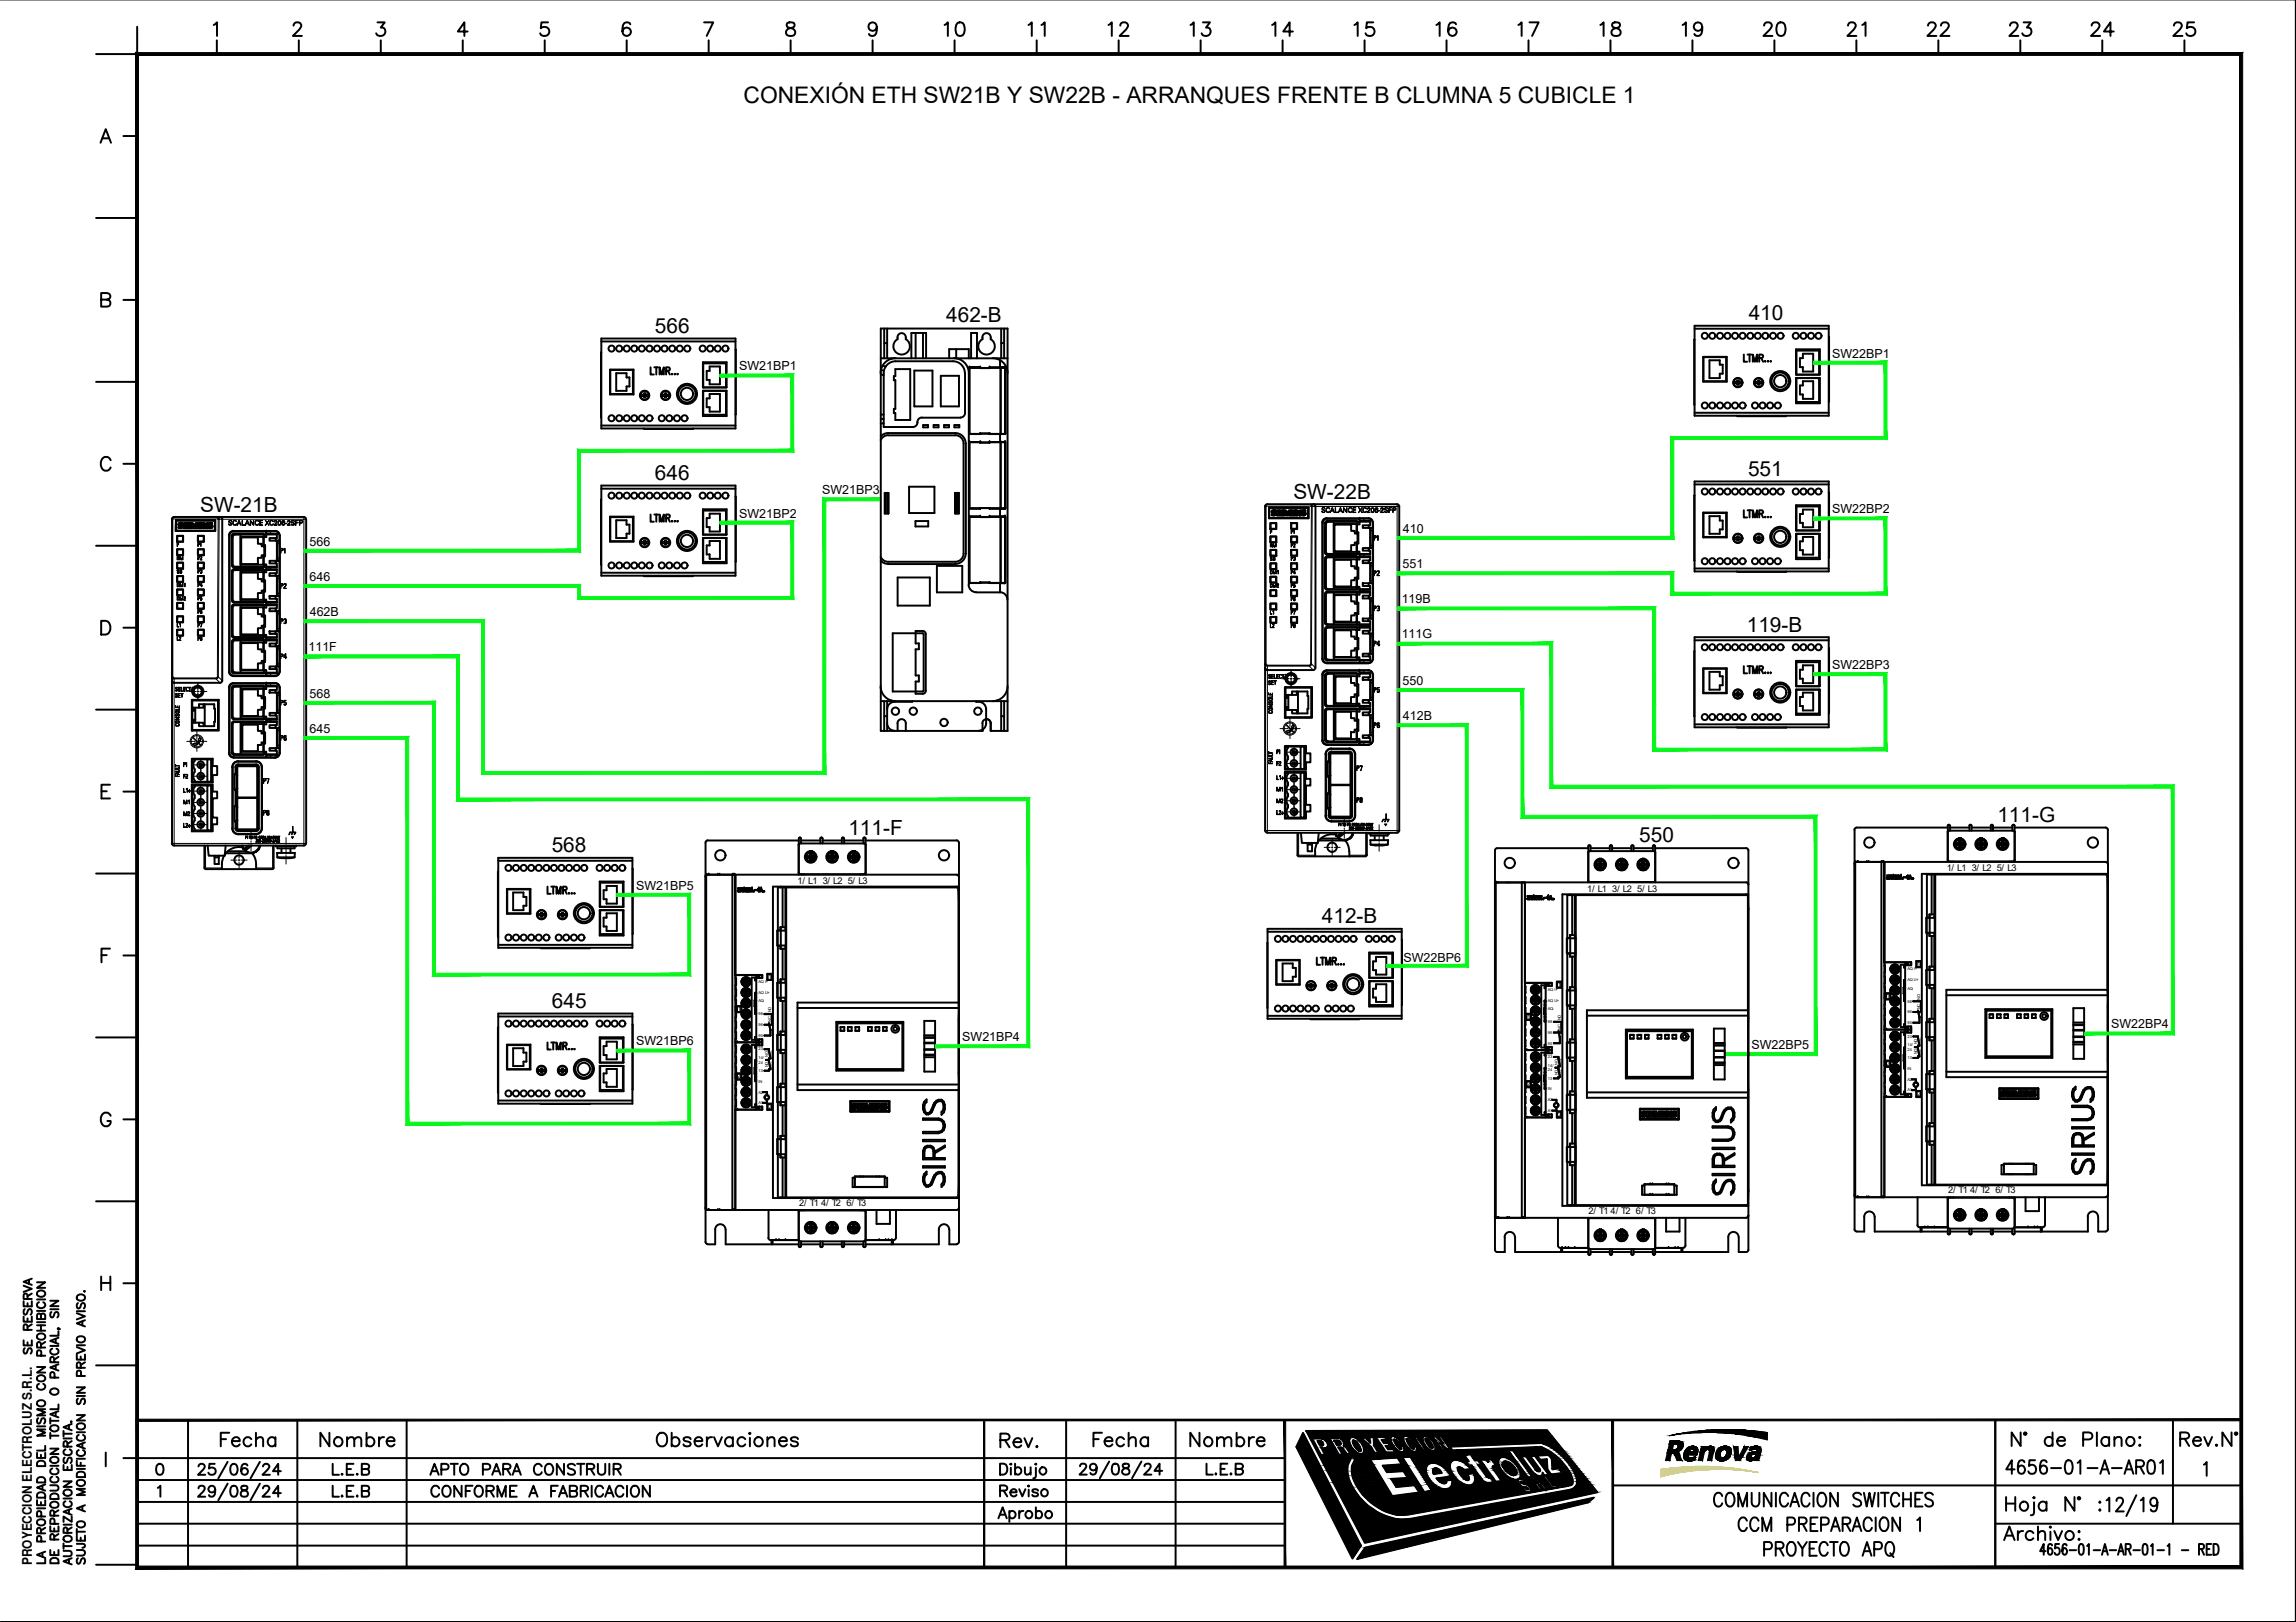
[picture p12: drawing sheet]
<svg xmlns="http://www.w3.org/2000/svg" width="297mm" height="210mm" viewBox="0 0 297 210" stroke-linecap="round" stroke-linejoin="round" font-family="sans-serif">
<defs><g id="words">
<g font-size="4.9">
<text x="121.4" y="6">10</text>
<text x="132.3" y="6">11</text>
<text x="142.5" y="6">12</text>
<text x="153.1" y="6">13</text>
<text x="163.7" y="6">14</text>
<text x="174.3" y="6">15</text>
<text x="184.9" y="6">16</text>
<text x="195.4" y="6">17</text>
<text x="206" y="6">18</text>
<text x="217" y="6">19</text>
<text x="227.2" y="6">20</text>
<text x="238.1" y="6">21</text>
<text x="248.4" y="6">22</text>
<text x="258.9" y="6">23</text>
<text x="269.5" y="6">24</text>
<text x="280.1" y="6">25</text>
<text x="27.5" y="188.4">Fecha</text>
<text x="40.6" y="188.4">Nombre</text>
<text x="128.4" y="188.4">Rev.</text>
<text x="140.4" y="188.4">Fecha</text>
<text x="153.1" y="188.4">Nombre</text>
</g>
<text font-size="2.9" x="96.2" y="13.3">CONEXIÓN ETH SW21B Y SW22B - ARRANQUES FRENTE B CLUMNA 5 CUBICLE 1</text>
<g font-size="2.7">
<text x="122.4" y="41.7">462-B</text>
<text x="226.2" y="41.4">410</text>
<text x="84.7" y="43.1">566</text>
<text x="84.7" y="62.1">646</text>
<text x="167.3" y="64.6">SW-22B</text>
<text x="226.2" y="61.6">551</text>
<text x="25.9" y="66.3">SW-21B</text>
<text x="226" y="81.7">119-B</text>
<text x="258.4" y="106.4">111-G</text>
<text x="71.4" y="110.3">568</text>
<text x="109.8" y="108">111-F</text>
<text x="212.1" y="109">550</text>
<text x="171" y="119.5">412-B</text>
<text x="71.4" y="130.4">645</text>
</g>
<text font-size="1.7" x="4.1" y="202.5" transform="rotate(-90 4.1 202.5)">PROYECCION ELECTROLUZ S.R.L.</text>
<g font-size="1.6">
<text x="95.6" y="47.9">SW21BP1</text>
<text x="237" y="46.3">SW22BP1</text>
<text x="106.3" y="64">SW21BP3</text>
<text x="40" y="70.6">566</text>
<text x="95.6" y="67">SW21BP2</text>
<text x="181.5" y="69">410</text>
<text x="237" y="66.4">SW22BP2</text>
<text x="40" y="75.2">646</text>
<text x="181.4" y="73.5">551</text>
<text x="40.1" y="79.7">462B</text>
<text x="181.3" y="78.1">119B</text>
<text x="181.3" y="82.6">111G</text>
<text x="39.9" y="84.3">111F</text>
<text x="181.4" y="88.6">550</text>
<text x="237" y="86.6">SW22BP3</text>
<text x="40" y="90.3">568</text>
<text x="40" y="94.8">645</text>
<text x="181.5" y="93.2">412B</text>
<text x="82.3" y="115.1">SW21BP5</text>
<text x="181.6" y="124.5">SW22BP6</text>
<text x="82.3" y="135.3">SW21BP6</text>
<text x="124.5" y="134.7">SW21BP4</text>
<text x="226.6" y="135.7">SW22BP5</text>
<text x="273.1" y="133.1">SW22BP4</text>
</g>
<g font-size="1.2">
<text x="251.8" y="112.7">1/ L1</text>
<text x="255.1" y="112.7">3/ L2</text>
<text x="258.3" y="112.7">5/ L3</text>
<text x="103.2" y="114.4">1/ L1</text>
<text x="106.4" y="114.4">3/ L2</text>
<text x="109.7" y="114.4">5/ L3</text>
<text x="205.3" y="115.4">1/ L1</text>
<text x="208.6" y="115.4">3/ L2</text>
<text x="211.8" y="115.4">5/ L3</text>
<text x="252" y="154.4">2/ T1</text>
<text x="254.9" y="154.4">4/ T2</text>
<text x="258.2" y="154.4">6/ T3</text>
<text x="103.4" y="156.1">2/ T1</text>
<text x="106.2" y="156.1">4/ T2</text>
<text x="109.5" y="156.1">6/ T3</text>
<text x="205.5" y="157.1">2/ T1</text>
<text x="208.4" y="157.1">4/ T2</text>
<text x="211.7" y="157.1">6/ T3</text>
</g>
<g font-size=".8">
<text x="248" y="125">1</text>
<text x="95.4" y="130.9">1</text>
<text x="99.4" y="126.7">1</text>
<text x="197.6" y="131.9">1</text>
<text x="201.5" y="127.7">1</text>
<text x="244.1" y="129.2">1</text>
<text x="244.1" y="137.9">2</text>
<text x="95.4" y="139.6">2</text>
<text x="99.4" y="143.5">2</text>
<text x="197.6" y="140.6">2</text>
<text x="248.1" y="141.8">2</text>
<text x="201.5" y="144.5">2</text>
</g>
<g font-size=".5">
<text x="246.8" y="125.6">AQ I+</text>
<text x="98.1" y="127.2">AQ I+</text>
<text x="98.1" y="128.6">AQ U+</text>
<text x="98.1" y="131.4">98</text>
<text x="98.1" y="129.7">AQ-</text>
<text x="99.8" y="131" transform="rotate(-90 99.8 131)">NO</text>
<text x="200.3" y="128.2">AQ I+</text>
<text x="200.3" y="129.6">AQ U+</text>
<text x="200.3" y="130.7">AQ-</text>
<text x="246.8" y="127">AQ U+</text>
<text x="246.8" y="129.7">98</text>
<text x="246.8" y="131.1">96</text>
<text x="246.8" y="128.1">AQ-</text>
<text x="248.4" y="130.6" transform="rotate(-90 248.4 130.6)">NC</text>
<text x="248.4" y="129.4" transform="rotate(-90 248.4 129.4)">NO</text>
<text x="98.1" y="132.8">96</text>
<text x="98.1" y="134.2">95</text>
<text x="98.1" y="135.9">23</text>
<text x="98.1" y="137">14/</text>
<text x="98.1" y="137.6">24</text>
<text x="99.4" y="136.8" transform="rotate(-90 99.4 136.8)">NO</text>
<text x="99.8" y="132.2" transform="rotate(-90 99.8 132.2)">NC</text>
<text x="200.3" y="132.4">98</text>
<text x="200.3" y="133.8">96</text>
<text x="200.3" y="135.2">95</text>
<text x="200.3" y="136.9">23</text>
<text x="201.5" y="137.8" transform="rotate(-90 201.5 137.8)">NO</text>
<text x="201.9" y="133.2" transform="rotate(-90 201.9 133.2)">NC</text>
<text x="201.9" y="132" transform="rotate(-90 201.9 132)">NO</text>
<text x="246.8" y="132.5">95</text>
<text x="246.8" y="134.3">23</text>
<text x="246.8" y="137.1">13</text>
<text x="246.8" y="135.4">14/</text>
<text x="246.8" y="136">24</text>
<text x="248" y="136.5" transform="rotate(-90 248 136.5)">NO</text>
<text x="248" y="135.1" transform="rotate(-90 248 135.1)">NO</text>
<text x="98.1" y="138.7">13</text>
<text x="98.1" y="140.1">IN</text>
<text x="98.1" y="141.5">A2</text>
<text x="98.1" y="142.9">A1</text>
<text x="99.4" y="138.1" transform="rotate(-90 99.4 138.1)">NO</text>
<text x="200.3" y="139.7">13</text>
<text x="200.3" y="141.1">IN</text>
<text x="200.3" y="142.5">A2</text>
<text x="200.3" y="143.9">A1</text>
<text x="200.3" y="138.1">14/</text>
<text x="200.3" y="138.6">24</text>
<text x="201.5" y="139.1" transform="rotate(-90 201.5 139.1)">NO</text>
<text x="246.8" y="138.5">IN</text>
<text x="246.8" y="139.9">A2</text>
<text x="246.8" y="141.2">A1</text>
</g>
<g font-size=".2">
<text x="99.9" y="137" transform="rotate(-90 99.9 137)">BYPASSED</text>
<text x="202.1" y="138" transform="rotate(-90 202.1 138)">BYPASSED</text>
<text x="248.6" y="136.7" transform="rotate(-90 248.6 136.7)">ON/ RUN</text>
<text x="248.6" y="135.4" transform="rotate(-90 248.6 135.4)">BYPASSED</text>
<text x="99.9" y="138.3" transform="rotate(-90 99.9 138.3)">ON/ RUN</text>
<text x="202.1" y="139.3" transform="rotate(-90 202.1 139.3)">ON/ RUN</text>
</g>
</g></defs>
<!-- layer: 1 -->
<g fill="none" stroke="#000" stroke-width=".13">
<path d="M22.2 67.2h.1M22.3 67.2h-.1M22.4 67.2h5.8M22.4 67.2v20.4M22.5 66.9l-.2 .2M23.1 68h.1M23.2 68h.1M23.3 67.8h.1M23.4 67.8h.1M23.4 68.3h.1M23.4 68.1h.1M23.5 68.3h.1"/>
<path d="M27 68h.1M27.1 68h.1M27.2 67.8h.1M27.3 68.3h.1M27.3 68.1h.1M27.4 68.3h.1M28.2 67.2h.1M28.2 67.2l-.1-.3 .2 .1v.2h11v41.9h-16.8v-21.2M28.2 67.2l-.1 20.4M28.4 67.2l-.1 20.4M29.6 69.3l.1 .1M30 78.5l.1 .1"/>
<path d="M30 73.9l.1 .1M30 69.4l.1 .1M30.1 77.7h-.1M30.1 73.1l-.1 .1M30.2 68.7l.1 .1M30.2 78.2l.1 .1M30.2 73.7l.1 .1M30.3 69.1l.1 .1M30.3 77.9l-.1 .1M30.3 73.3l-.1 .1M35 68.8v.3M35 73.4v.3"/>
<path d="M35 78v.2M35.6 68.7v.1M35.9 74.9h.3M35.9 72.2h.3M35.9 76.8h.3M35.9 79.4h.3M35.9 70.3h.3M36.2 69.3h.1M39.3 66.9v.3h.3M163.7 65.5h.1M163.8 65.5h-.1M163.8 65.5h5.9"/>
<path d="M163.8 65.5v20.4M164 65.2l-.2 .3M164.6 66.3h.1M164.6 66.4h.1M164.7 66.1v.1M164.8 66.1h.1M164.8 66.7h.1M164.9 66.5h.1M164.9 66.7h.1M168.4 66.3h.1M168.5 66.4h.1M168.6 66.1v.1"/>
<path d="M168.7 66.1h.1M168.7 66.7h.1M168.7 66.5h.1M168.8 66.7h.1M169.6 65.5h.2l-.1 20.4M169.7 65.5l-.2-.3 .2 .1 .1 .2h10.9v42h-16.7v-21.3M169.7 65.5h.1M169.7 65.5l-.1 20.4M171.1 67.6v.1M171.4 76.8l.1 .1M171.4 72.3l.1 .1M171.4 67.7l.1 .1"/>
<path d="M171.5 76l-.1 .1M171.5 71.5h-.1M171.6 76.6l.2 .1M171.6 72l.2 .1M171.6 67.1h.1M171.7 67.4l.1 .1M171.8 76.2l-.2 .1M171.8 71.7l-.2 .1M176.5 67.1v.3M176.5 71.8v.2M176.5 76.3v.3M177 67.1h.1"/>
<path d="M177.3 73.2h.3M177.3 70.6h.3M177.3 79.7h.3M177.3 75.1h.3M177.3 77.8h.3M177.3 68.7h.3M177.6 67.6v.1M180.7 65.2v.3h.3M22.3 87.6l.1 .2 .1 .1M22.3 87.6h-.1M22.4 87.6l.1 .1M22.5 87.7h5.4v.2h-5.4z"/>
<path d="M28.1 87.6h.1M28.1 87.6v.1h-.2M28.2 87.6l-.1 .2-.2 .1 .6 .5M28.2 87.6l.6 .5M29.6 89h.1M29.7 97.4l-.1 .1M29.7 86.9h-.1M30 93.6l.1 .1M30 89l.1 .1M30 83l.1 .1M30.1 99.3h.1M30.1 92.8l-.1 .1"/>
<path d="M30.1 97.3l-.1 .1M30.1 86.7l-.1 .2M30.1 82.2l-.1 .1M30.2 88.4h.1M30.2 93.4h.1M30.2 82.8l.1 .1M30.3 88.7l.1 .2M30.3 98l-.1 .1M30.3 87.4l-.1 .1M30.3 93l-.1 .1M30.3 82.4l-.1 .1M30.4 97.6l-.1 .1"/>
<path d="M30.4 87l-.1 .1M30.6 99.2h.1M30.8 98.5v.1M33.1 98.5v.1M33.9 99.3h.1M35 82.5v.3M35 87.1v.4M35 88.4v.3M35 93.1v.2M35 97.7v.3M35.6 98v.1M35.6 87.5h.1"/>
<path d="M35.6 88.4h.1M35.9 90h.3M35.9 91.9h.3M35.9 94.5h.3M35.9 96.4h.3M35.9 84h.3M35.9 81.3h.3M35.9 85.9h.3M36.2 97.4v.1M36.2 86.9h.1M36.2 89h.1M163.7 86l.1 .2h.2"/>
<path d="M163.8 85.9h-.1M163.8 85.9l.2 .2M164 86.1h5.4v.1h-5.4zM169.7 85.9h-.2v.1l-.1 .1M169.7 85.9l-.1 .2-.2 .1 .5 .5M169.7 85.9l.5 .5M171.1 87.3v.1M171.1 95.8h.1M171.1 85.2v.1M171.4 91.9l.1 .1M171.4 87.4l.1 .1M171.4 81.4l.1 .1"/>
<path d="M171.5 97.6h.1M171.5 91.1l-.1 .1M171.5 95.6l-.1 .2M171.5 85.1l-.1 .1M171.5 80.6h-.1M171.6 91.7l.2 .1M171.6 86.7l.1 .1M171.6 81.1l.2 .1M171.7 87.1l.1 .1M171.7 96.3l-.1 .1M171.7 85.8h-.1M171.8 91.3l-.2 .1"/>
<path d="M171.8 80.8l-.2 .1M171.8 95.9l-.1 .1M171.8 85.4l-.1 .1M172 98.7h.1M172 97.5h.1M172.3 96.9h.1M174.6 96.9h.1M175.3 97.6h.1M176.5 80.9v.2M176.5 85.5v.3M176.5 86.8v.3M176.5 91.5v.2"/>
<path d="M176.5 96v.4M177 96.4h.1M177 85.8h.1M177 86.7v.1M177.3 88.3h.3M177.3 90.2h.3M177.3 92.9h.3M177.3 94.8h.3M177.3 82.3h.3M177.3 84.2h.3M177.6 95.8h.1M177.6 85.2v.1"/>
<path d="M177.6 87.3h.1M22.3 109.1h.2v.3M26.4 112.3h2.3M26.6 109.4v3.1M29.4 110.2h2.4M30.1 107.2h.1M30.6 107.3h.1M30.6 100.3h.1M30.6 104.6h.1M30.8 103.2v.1M30.8 107.9v.1M31.4 109.4l.2 .4"/>
<path d="M33.1 103.2v.1M33.1 107.9v.1M33.5 109.4a1.04 1.04 0 0 1-1.7 .6M33.9 107.2h.1M35.3 109.4v2.9h-2.2M35.4 112.3h-.1v.2M39.6 109.1h-.3v.3M163.7 107.5h.3v.3M167.9 110.7h2.2M168 107.8v3M170.9 108.5h2.3M171.5 105.6h.1"/>
<path d="M172 105.7h.1M172 102.9h.1M172.3 101.6h.1M172.3 106.3h.1M172.9 107.8l.1 .4M174.6 101.6h.1M174.6 106.3h.1M174.9 107.8a1.04 1.04 0 0 1-1.7 .6M175.3 105.6h.1M176.7 107.8v2.9h-2.1M176.8 110.7h-.1v.1M181 107.5h-.3v.3"/>
<circle cx="25.6" cy="89.5" r=".48"/>
<circle cx="167" cy="87.8" r=".48"/>
</g>
<g fill="none" stroke="#000" stroke-width=".25">
<path d="M22.3 67.2v41.9M22.5 66.9l-.3 .2M22.5 66.9h6M22.7 68.7h5.1M22.8 67.3l-.1 1.4M22.8 67.3h5M22.8 68.7h5h-5v-1.3h5v1.3M22.9 79.7h.8v.8h-.8zM22.9 78h.8v.8h-.8zM22.9 76.3h.8v.8h-.8zM22.9 74.5h.8v.8h-.8zM22.9 72.8h.8v.8h-.8z"/>
<path d="M22.9 71.1h.8v.8h-.8zM22.9 69.3h.8v.8h-.8zM22.9 69.4h.8v.7h-.8zM22.9 71.1h.8v.7h-.8zM22.9 72.8h.8v.7h-.8zM22.9 74.6h.8v.7h-.8zM22.9 76.3h.8v.7h-.8zM22.9 79.8h.8v.7h-.8zM23.1 67.9v.1M23.1 67.9h.1M23.1 68.3h.1M23.1 68l.3 .1z"/>
<path d="M23.3 67.8h.1M23.3 67.9l.2 .1M23.4 67.8h.2M23.4 67.8h-.1M23.4 68.2h-.3v.1M23.5 68.3h-.4M23.5 68a.18 .18 0 0 1 .1 .1 .18 .18 0 0 1-.1 .2M23.6 67.8h.1M23.6 67.8v-.1a.27 .27 0 0 0-.4 0 .27 .27 0 0 0-.1 .3M23.6 68.1l-.1 .2M23.6 68.1h.1M23.8 68.3h.1h-.1v-.6h.1v.6"/>
<path d="M24.1 68.3v-.6h.5v.1h-.3v.2h.3h-.3v.2h.3v.1M24.1 68.3h.5zM24.3 68.1h.3M24.6 68v.1M24.6 68.3h.1M24.6 67.8h-.3M24.7 68.3h.1M24.8 67.9l.2 .4h.2l.1-.4M24.8 68.3h-.1v-.6h.2l.2 .4 .2-.4h.2v.6M24.8 68.3v-.4l.2 .4h.2l.1-.4v.4M25 68.3h.1M25.3 68.3h.2z"/>
<path d="M25.5 68.3h.1M25.6 71.1h.8v.8h-.8zM25.6 69.3h.8v.8h-.8zM25.6 79.7h.8v.8h-.8zM25.6 78h.8v.8h-.8zM25.6 76.3h.8v.8h-.8zM25.6 74.5h.8v.8h-.8zM25.6 72.8h.8v.8h-.8zM25.6 69.4h.8v.7h-.8zM25.6 71.1h.8v.7h-.8zM25.6 72.8h.8v.7h-.8zM25.6 74.6h.8v.7h-.8z"/>
<path d="M25.6 76.3h.8v.7h-.8zM25.6 79.8h.8v.7h-.8zM25.7 68.3h.1M25.7 68.3h.5h-.5v-.6h.5v.1h-.3v.2h.2h-.2v.2h.3v.1M25.9 68.1h.2M26.1 68v.1M26.2 67.8h-.3M26.3 68.3v-.6h.2l.2 .4v-.4h.2v.6M26.3 68.3h.1zM26.4 68.3h.1M26.4 67.9v.4M26.7 68.3l-.3-.4 .3 .4"/>
<path d="M26.7 68.3h.2zM26.7 68.3h.1M27 67.9h.1M27 67.9v.1M27 68.2h.3M27 68.3h.1M27 68.2v.1M27 68l.3 .1M27 67.9l.3 .2M27.2 67.8h-.1M27.2 67.9l.2 .1M27.3 68.2h.1"/>
<path d="M27.3 68.1v.1M27.4 68.3h-.4M27.4 68a.18 .18 0 0 1 .1 .1 .18 .18 0 0 1-.1 .2M27.4 67.8h-.2M27.4 67.8h.1M27.4 67.8v-.1a.27 .27 0 0 0-.3 0 .27 .27 0 0 0-.1 .3M27.5 68.1l-.1 .2M27.5 68.1h.1M27.8 67.3v1.4M28.3 67.2h-.1M28.5 66.9l.2 .1 .1 .1v21M28.5 66.9h10.8"/>
<path d="M30 69.4v3.8l.1 .1 .1 .1M30 77.7l.1 .2h.1M30.2 68.7a.58 .58 0 0 0-.6 .6v17.6M30.2 68.7h5.4M30.2 78.2l-.1 .1-.1 .2v3.8l.1 .2h.1M30.2 73.7h-.1l-.1 .2v3.8M30.2 78l4.2-.1v.4l-4.2-.1M30.2 73.4h3.9v-.1h.3v.5h-.3v-.1h-3.9M30.3 68.8a.58 .58 0 0 0-.6 .5v17.6M30.3 69.1l-.3 .1v.1M30.3 68.8h4.1v.4h-.3v-.1h-3.8M30.3 77.9h3.8"/>
<path d="M31.1 69.2v4.1M31.1 73.8v4.1M31.1 78.3v4.1M31.2 78.7h2.2v.8h.5v.3h.3v1.2h-.3v.3h-.5v.8h-2.2zM31.2 74.1h2.2v.8h.5v.3h.3v1.2h-.3v.3h-.5v.8h-2.2zM31.2 69.5h2.2v.9h.5v.3h.3v1.2h-.3v.3h-.5v.8h-2.2zM34.1 78.6v1h.2v1.5h-.2v1.1M34.1 74.1v1h.2v1.5h-.2v1M34.1 69.5v1h.2v1.5h-.2v1M34.1 78.3l-3.9 .1-.1 3.8M34.1 78.3v.3h.3v-.3M34.1 77.9v-.3h.3v.3"/>
<path d="M34.1 69.2h-3.9l-.1 .3v3.6l.2 .2h3.8v-.3h.3v.3h1.4M34.1 69.2v.3h.3v-.3M34.3 70.6h-.2v-1.1h-3v3.6h3v-1.1h.2M34.3 79.7h-.2v-1.1h-3v3.6h3v-1.1h.2M34.3 75.1h-.2v-1.1h-3v3.6h3v-1.1h.2M34.4 73.6l.6 .1M34.4 69l.6 .1M34.4 78.2h.6M34.4 68.8h.1M34.4 69.2h1.4M34.4 78.3h1.4M34.4 77.9h1.4"/>
<path d="M34.9 77.1h.8v.4h-.8zM35 73.4h-.6M35 78h-.6M35 68.8h-.6M35 78.2h.8v.5h-.1v.4h.2M35 73.4h.8v-.5h-.1v-.3h.5v1.9h-.3M35 73.7h.8v.5h-.1v.3h.2M35 69.1h.8v.5h-.9v.4h.8M35 68.8h.6M35.6 68.7a.58 .58 0 0 1 .6 .6M35.6 68.7a.58 .58 0 0 1 .6 .6v17.6M35.7 78.7h-.8v.4h.8"/>
<path d="M35.7 77.1h.5v2h-.3M35.7 74.2h-.8v.3h.8M35.7 72.6h-.8v.3h.8M35.7 69.6v.4h.2M35.7 77.5h.1v.5h-.8M35.8 73.8h-1.4v.3h-.3v-.3h-3.9l-.1 3.9 .2 .2M35.8 70v2.6M35.8 74.5v2.6M35.8 79.1v2.6M35.9 74.5v2.6M35.9 79.1v2.2M35.9 70v2.6"/>
<path d="M36.2 69.3v.7h-.3M36.2 70v.3M36.2 74.5v.4M36.2 79.1v.3M36.2 70.3v1.9M36.2 74.9v1.9M36.2 79.4v1.9M36.2 72.2v.4M36.2 76.8v.3M39.3 66.9l.2 .1 .1 .2M39.6 67.2v41.9M164 65.2l-.3 .2v.1v42l.1 .2 .2 .1"/>
<path d="M164 65.2h5.9M164.2 65.7v1.4M164.2 67.1h5.1M164.2 65.7h5.1M164.2 67h5h-5v-1.3h5v1.3M164.3 78.1h.8v.8h-.8zM164.3 76.4h.8v.7h-.8zM164.3 74.6h.8v.8h-.8zM164.3 72.9h.8v.8h-.8zM164.3 71.2h.8v.7h-.8zM164.3 69.4h.8v.8h-.8zM164.3 79.8h.8v.8h-.8z"/>
<path d="M164.3 67.7h.8v.8h-.8zM164.4 67.7h.7v.7h-.7zM164.4 69.4h.7v.8h-.7zM164.4 71.2h.7v.7h-.7zM164.4 72.9h.7v.7h-.7zM164.4 74.6h.7v.8h-.7zM164.4 76.4h.7v.7h-.7zM164.4 78.1h.7v.7h-.7zM164.4 79.9h.7v.7h-.7zM164.5 66.2v.1M164.5 66.2h.1M164.5 66.7h.1"/>
<path d="M164.5 66.3l.4 .2M164.6 66.1l-.1 .2M164.6 66.1l.4-.1v.2M164.6 66.4l.3 .1M164.7 66.2h.1M164.7 66.2l.2 .1a.18 .18 0 0 1 .1 .2 .18 .18 0 0 1-.1 .2M164.8 66.1h.2M164.8 66.1l-.1 .1M164.8 66.5h.1M164.8 66.5v.1l-.3-.1v.2M164.9 66.7h-.4M165 66.2h.1"/>
<path d="M165 66.5h.1M165 66.5l-.1 .2M165.2 66.7h.2h-.2v-.7h.2v.7M165.5 66.7v-.7h.5v.1h-.3v.2h.3v.1h-.3v.2h.3v.1M165.5 66.7h.5zM165.7 66.1h.3M165.7 66.4h.3M166 66.4h.1M166 66.1h.1M166 66.7h.1M166.1 66.7h.2M166.3 66.3l.2 .4h.1l.2-.4"/>
<path d="M166.3 66.7h-.2v-.7h.3l.2 .4 .1-.4h.2v.7M166.3 66.3v.4M166.5 66.7h.1M166.8 66.7h.1zM166.8 66.3v.4M166.9 66.7h.1M167 69.4h.8v.8h-.8zM167 67.7h.8v.8h-.8zM167 78.1h.8v.8h-.8zM167 76.4h.8v.7h-.8zM167 74.6h.8v.8h-.8zM167 72.9h.8v.8h-.8z"/>
<path d="M167 71.2h.8v.7h-.8zM167 79.8h.8v.8h-.8zM167.1 67.7h.7v.7h-.7zM167.1 69.4h.7v.8h-.7zM167.1 71.2h.7v.7h-.7zM167.1 72.9h.7v.7h-.7zM167.1 74.6h.7v.8h-.7zM167.1 76.4h.7v.7h-.7zM167.1 78.1h.7v.7h-.7zM167.1 79.9h.7v.7h-.7zM167.1 66.7h.1M167.1 66.7h.5h-.5v-.7h.5v.1h-.3v.2h.2v.1h-.2v.2h.3v.1"/>
<path d="M167.3 66.1h.3M167.3 66.4h.2M167.5 66.4h.1M167.6 66.1h.1M167.7 66.7v-.7h.2l.3 .5v-.5h.1v.7M167.7 66.7h.1zM167.8 66.7h.1M167.8 66.3v.4M168.1 66.7l-.3-.4 .3 .4M168.1 66.7h.2zM168.1 66.7h.1M168.4 66.2v.1"/>
<path d="M168.4 66.2h.1M168.4 66.7h.1M168.4 66.3l.1 .1M168.5 66.4l.2 .1M168.6 66.2h.1M168.6 66.1v.1M168.6 66.1h.3M168.6 66.2l.2 .1a.18 .18 0 0 1 .1 .2 .18 .18 0 0 1-.1 .2M168.7 66.6l-.3-.1v.2M168.7 66.5h.1M168.8 66.7h-.4M168.9 66.2h.1"/>
<path d="M168.9 66.2a.24 .24 0 0 0-.3-.2 .24 .24 0 0 0-.2 .3M168.9 66.5l-.1 .2M168.9 66.5h.1M169.3 65.7v1.4M169.8 65.5h-.2M169.9 65.2h10.8l.3 .2v.1M169.9 65.2l.2 .1 .1 .2v20.9M171.4 76.1l.1 .1 .1 .1M171.4 71.5l.1 .2h.1M171.6 67a.55 .55 0 0 0-.5 .6v17.6a.62 .62 0 0 0 .5 .6h5.4a.62 .62 0 0 0 .6-.5v-17.7a.58 .58 0 0 0-.6-.6M171.6 76.3h4.3v.4l-4.3-.1-.1 .1-.1 3.9 .2 .3 4.3-.1v.4h-.3v-.1l-4.1 .1-.1 4M171.6 71.8h4v-.1h.3v.4h-.3v-.1l-4.1 .1-.1 4"/>
<path d="M171.6 67.1h5.4M171.7 67.1a.58 .58 0 0 0-.6 .6v17.5M171.7 67.1h4.2v.5h-.3v-.2h-4l-.2 .3v3.8M171.8 76.2h3.8M172.6 67.5v4.2M172.6 72.1v4.1M172.6 76.7v4.1M172.6 77h2.2v.8h.5v.3h.3v1.2h-.3v.3h-.5v.8h-2.2zM172.6 72.4h2.2v.9h.5v.3h.3v1.2h-.3v.3h-.5v.8h-2.2zM172.6 67.9h2.2v.8h.5v.3h.3v1.2h-.3v.3h-.5v.8h-2.2zM175.6 77v1h.1v1.5h-.1v1M175.6 72.4v1h.1v1.5h-.1v1"/>
<path d="M175.6 67.9v1h.1v1.5h-.1v1M175.6 76.7h-4l-.1 3.9M175.6 76.7v.3h.3v-.3M175.6 76.3v-.4h.3v.4M175.6 72.1l-4 .1-.1 3.8 .3 .2M175.6 72.1v.3h.3v-.3h1.4M175.6 67.5l-3.9 .1-.2 .2v3.6l.3 .3h3.8v-.3h.3v.3h1.4M175.6 67.6v.3h.3v-.3M175.7 68.9h-.2v-1.1h-2.9v3.6h2.9v-1.1h.2M175.7 78h-.2v-1.1h-2.9v3.6h2.9v-1.1h.2M175.7 73.5h-.2v-1.1h-2.9v3.6h2.9v-1.1h.2M175.9 72h.5"/>
<path d="M175.9 67.4h.5M175.9 76.5l.5 .1M175.9 67.1h.1M175.9 67.5h1.4M175.9 76.7h1.4M175.9 76.2h1.4M176.3 75.5h.8v.3h-.8zM176.4 71.8h-.5M176.4 76.3l-.5 .1M176.4 67.1h-.5M176.5 76.6h.8v.5h-.2v.3h.2M176.5 71.8h.8v-.5h-.2v-.4h.5v2h-.3"/>
<path d="M176.5 72h.8v.5h-.2v.4h.2M176.5 67.4h.8v.6h-1v.3h.8M176.5 67.1h.5M177 67.1a.58 .58 0 0 1 .6 .6M177.1 77.1h-.8v.3h.8M177.1 75.5h.5v1.9h-.3M177.1 72.5h-.8v.4h.8M177.1 70.9h-.8v.4h.8M177.1 68v.3h.2M177.1 75.8h.2v.5h-.8M177.3 68.3v2.6M177.3 72.9v2.6"/>
<path d="M177.3 77.4v2.6M177.3 79.7v.3M177.3 70.6v.3M177.3 75.1v.4M177.3 73.2v1.9M177.3 77.8v1.9M177.3 68.7v1.8M177.3 72.9v.3M177.3 77.4v.4M177.3 68.3v.4M177.6 68.7v1.8M177.6 73.2v1.9"/>
<path d="M177.6 77.8v1.9M177.6 67.7v.6h-.3M177.6 68.3v.4M177.6 72.9v.3M177.6 77.4v.4M177.6 70.6v.3M177.6 75.1v.4M177.6 79.7v.3M181 65.5v42.1l-.3 .2h-16.7M22.9 81.5h.8v.8h-.8zM22.9 81.5h.8v.7h-.8zM24.8 98.2h2.7v.9h.6v1.2h-.6v1h-2.7z"/>
<path d="M24.8 90.6h3.5v3.9h-3.5zM24.9 93.5v-.4h.1v.4M24.9 91.6h.8v-.5h2v.6h.1v1.7h-.1v.6h-2v-.5M24.9 90.6v2.5M24.9 93.5v1M24.9 90.6h3.3v3.9h-3.3M24.9 93.5h.8M25 93.1h.3v.4M25 91.6v.4h-.1M25.2 98.4a.96 .96 0 0 0 0 1.1M25.2 99.9a.96 .96 0 0 0 0 1.1v.2M25.2 98.3h-.3v2.9h1.9"/>
<path d="M25.2 98.3v.2M25.2 99.5v.4M25.2 98.3h1.6M25.3 91.6v.4h-.3M25.3 92v1.1M25.6 81.5h.8v.8h-.8zM25.6 81.5h.8v.7h-.8zM25.7 93.5h.6v.5M25.8 98.9h.3v.2h-.3zM26.3 91.1v.5h-.6M26.5 91.1v2.9M26.8 98.3h.5v2.9h-.5z"/>
<path d="M27.3 98.3h.1v2.9h-.1M28.8 88.1l-.2 .2-.1 .1h-6.1l-.1-.3M29.6 86.9a.58 .58 0 0 0 .6 .6h5.4M29.7 86.9a.58 .58 0 0 0 .6 .5h4.1v-.4M30 89l.1-.2 .2-.1h3.8v.2h.3v-.5h-4.1a.58 .58 0 0 0-.6 .6v8.4a.55 .55 0 0 0 .6 .6h4.1v-.4h-.3v.1h-3.8h-.2l-.1-.3M30 86.9l.1 .2h.2h3.8v-.1h.3M30 89v3.9M30 93.6v3.8M30 92.8l.1 .2 .1 .1M30 99.3a.74 .74 0 0 1 .8-.8h2.3a.77 .77 0 0 1 .8 .8M30.1 99.3v7.9M30.1 83.1v3.6"/>
<path d="M30.1 86.7v.2l.3 .1M30.1 82.2l.1 .2h.1M30.2 98.1h5.4M30.2 93.4h-.1l-.1 .2M30.2 82.8l-.1 .1-.1 .1v3.9M30.2 93.1l4.2-.1v.4M30.2 93.4h4.2M30.2 82.5h3.9h.3v.4h-.3v-.1h-3.9M30.3 82.4l3.8 .1v-.3h.3v.3h1.4M30.4 88.9l-.3 .1v.1l.1 3.8 3.9 .1M30.4 88.9h3.7v.3h.3v-.3M30.4 87h3.7"/>
<path d="M30.5 99.3v.9h-.2v2h.2v2.1h-.2v2h.2v.9M30.6 99.1h2.5h.2v.2v7.9l-.2 .2h-2.5zM30.8 98.9l-.3 .2-.1 .2M30.8 98.5a.73 .73 0 0 0-.7 .8M30.8 98.9h2.3M30.8 98.6h2.3M31.1 82.9v4.1M31.1 88.9v4.1M31.1 93.4v4.2M31.2 83.2h2.2v.8h.5v.4h.3v1.1h-.3v.3h-.5v.9h-2.2zM31.4 93.8h2v.8h.4v.3h.3v1.2h-.3v.3h-.4v.8h-2zM31.4 89.2h2v.8h.4v.4h.3v1.1h-.3v.4h-.4v.8h-2z"/>
<path d="M33.1 98.9l.3 .2 .1 .2M33.1 98.5a.73 .73 0 0 1 .8 .8M33.5 99.3v7.9M33.9 99.3v7.9M34.1 93.7v1.1h.2v1.4h-.2v1.1M34.1 89.2v1h.2v1.5h-.2v1M34.1 83.2v1h.2v1.5h-.2v1M34.1 93.4l-3.9 .1-.1 3.8 .1 .2 .2 .1h3.7v-.3h.3v.3M34.1 93v-.3h.3v.3M34.1 93.4v.3h.3v-.3M34.1 87v-.3h.3v.3M34.3 94.8h-.2v-1.1h-2.9v3.6h2.9v-1.1h.2"/>
<path d="M34.3 90.2h-.2v-1.1h-2.9v3.6h2.9v-1.1h.2M34.3 84.2h-.2v-1.1h-3v3.6h3v-1.1h.2M34.4 88.7h.6M34.4 93.3h.6M34.4 82.8h.6M34.4 98h.6M34.4 87.4h.6M34.4 88.4h.1M34.4 98h.1M34.4 87.4h.1M34.4 88.8h1.4M34.4 93h1.4"/>
<path d="M34.4 93.4h1.4M34.4 97.6h1.4M34.4 87.1h1.4M34.9 89.3h.8v.3h-.8zM34.9 81.7h.8v.3h-.8zM35 93.1h-.6M35 97.7h-.6M35 87.1h-.6M35 82.5l-.6 .1M35 88.4h-.6M35 97.7h.8v-.6h-.1v-.3h.5v.6a.58 .58 0 0 1-.6 .6h-.6M35 93.1h.8v-.5h-.1v-.3h.5v1.9"/>
<path d="M35 93.3h.8v.5h-.1v.4h.5M35 88.7h.8v.6h-.1M35 82.8h.8v.5h-.1v.3h.2M35 88.4h.6M35.6 88.4a.58 .58 0 0 1 .6 .6M35.6 88.4a.58 .58 0 0 1 .6 .6v8.5a.62 .62 0 0 1-.6 .5M35.6 88.4h-5.4a.55 .55 0 0 0-.6 .6v8.5a.58 .58 0 0 0 .6 .5M35.7 96.8h-.8v.3h.8M35.7 93.8h-.8v.4h.8M35.7 92.3h-.8v.3h.8M35.7 86.2h-.8v.4h.9v.5h-.8M35.7 86.6v-.4h.5v.7a.58 .58 0 0 1-.6 .6h-.6"/>
<path d="M35.7 83.3h-.8v.3h.8M35.7 81.7h.5v1.9h-.3M35.7 82h.1v.5h-.8M35.7 89.6h.2M35.8 82.9h-1.4v.3h-.3v-.3h-3.8h-.1l-.1 .2M35.8 83.6v2.6M35.8 89.6v2.7M35.8 94.2v2.6M35.9 84v1.9M35.9 81.3v.4M35.9 85.9v.3M35.9 89.6v2.7"/>
<path d="M35.9 94.2v2.6M35.9 83.6v.4M36.2 89v.6h-.3M36.2 89.6v.4M36.2 94.2v.3M36.2 83.6v.4M36.2 90v1.9M36.2 94.5v1.9M36.2 84v1.9M36.2 91.9v.4M36.2 96.4v.4M36.2 85.9v.3"/>
<path d="M36.2 81.3v.4M36.2 86.9a.58 .58 0 0 1-.6 .6M163.7 86.4l.2 .3h6M163.7 85.9v.1M166.2 99.9h2.8v.9h.5v.9h-.5v2.5h.5v.8h-.5v.9h-2.8zM166.2 96.5h2.8v1h.5v1.2h-.5v.9h-2.8zM166.2 88.9h3.5v4h-3.5zM166.3 91.9v-.4h.2v.4M166.3 89.9h.9v-.4h1.9v.6h.2v1.6h-.2v.6h-1.9v-.4M166.3 88.9v2.6M166.3 91.9v1M166.3 89h3.3v3.8h-3.3"/>
<path d="M166.3 91.9h.9M166.5 91.5h.2v.4M166.5 89.9v.4h-.2M166.6 96.8a.96 .96 0 0 0 0 1.1M166.6 98.2a.96 .96 0 0 0 0 1.1v.2M166.6 96.6h-.3v2.9h2M166.6 96.6v.2M166.6 97.9v.3M166.6 96.6h1.7M166.7 89.9v.4h-.2M166.7 90.3v1.2M167.2 91.9h.6v.4"/>
<path d="M167.3 98.7h.2v.2h-.2zM167.3 97.2h.2v.3h-.2zM167.8 89.5v.4h-.6M167.9 89.5v2.8M168.3 96.6h.4v2.9h-.4zM168.7 96.6h.2v2.9h-.2M170.2 86.4l-.2 .3h-.1M171.1 85.2a.58 .58 0 0 0 .6 .6h4.2v-.4M171.4 91.2l.1 .1 .1 .1M171.4 91.2v-3.8l.2-.3h4v.1h.3v-.4h-4.2a.58 .58 0 0 0-.6 .6v8.4a.58 .58 0 0 0 .6 .5h4.2v-.4h-.3v.1h-4l-.2-.2v-3.9M171.4 85.2l.2 .2 .1 .1h3.9v-.1h.3M171.5 97.6a.74 .74 0 0 1 .8-.7h2.3a.77 .77 0 0 1 .7 .7"/>
<path d="M171.5 97.6v7.9a.73 .73 0 0 0 .8 .8h2.3a.73 .73 0 0 0 .7-.8v-7.9M171.5 97.6a.7 .7 0 0 1 .8-.7h2.3a.73 .73 0 0 1 .7 .7M171.5 85.1l.2 .2 .1 .1M171.5 81.5v3.6M171.5 97.6v8M171.5 80.5l.1 .2 .2 .1M171.6 96.4a.55 .55 0 0 1-.5-.6v-8.5a.58 .58 0 0 1 .5-.6h5.4a.58 .58 0 0 1 .6 .6v8.5a.62 .62 0 0 1-.6 .6M171.6 91.4h4.3v.4M171.6 96.4h5.4M171.8 80.8h3.8v-.3h.3v.3h1.4M171.8 85.4h3.8M171.9 97.6v.9h-.1v2h.1v2.2h-.1v1.9h.1v1"/>
<path d="M172 98.7l.1-1.2h2.6v8.2h-2.6v-7M172.3 97.3l-.4 .1v.2M172.3 97.3h2.3M172.6 81.2v4.2M172.6 87.2v4.1M172.6 91.8v4.1M172.6 81.6h2.2v.8h.5v.3h.3v1.2h-.3v.3h-.5v.8h-2.2zM172.8 92.1h2v.8h.4v.4h.4v1.1h-.4v.4h-.4v.8h-2zM172.8 87.6h2v.8h.4v.3h.4v1.1h-.4v.4h-.4v.8h-2zM174.6 97.3l.3 .1v.2M174.8 97.6l-.1-.1-.1-.1h-2.6v7.1M174.8 97.6v7.9l-.2 .2h-2.6v-1.2"/>
<path d="M174.9 97.6v8.1l-.3 .2h-2.3h-.2l-.2-.4M175.3 97.6v7.9a.77 .77 0 0 1-.7 .8h-2.3a.77 .77 0 0 1-.8-.8M175.6 92.1v1h.1v1.5h-.1v1M175.6 87.5v1.1h.1v1.4h-.1v1.1M175.6 81.5v1.1h.1v1.4h-.1v1.1M175.6 91.8l-4 .1-.1 3.7 .2 .3h.1h3.8v-.3h.3v.3M175.6 87.2h-3.8h-.1l-.2 .3 .1 3.8h4M175.6 87.2v.3h.3v-.3M175.6 91.4v-.3h.3v.3M175.6 91.8v.3h.3v-.3M175.6 85.4v-.3h.3v.3M175.7 93.1h-.2v-1.1h-2.9v3.6h2.9v-1.1h.2"/>
<path d="M175.7 88.6h-.2v-1.1h-2.9v3.6h2.9v-1.1h.2M175.7 82.6h-.2v-1.1h-2.9v3.6h2.9v-1.1h.2M175.9 87.1h.5M175.9 91.7h.5M175.9 81.1h.5M175.9 96.3h.5M175.9 85.8h.5M175.9 86.8h.1M175.9 96.3h.1M175.9 91.8l-4.3-.1-.1 .1-.1 .1M175.9 85.8h.1M175.9 87.2h1.4"/>
<path d="M175.9 91.3h1.4M175.9 91.8h1.4M175.9 96h1.4M175.9 85.4h1.4M176.3 87.6h.8v.4h-.8zM176.3 80h.8v.4h-.8zM176.4 91.5h-.5M176.4 96l-.5 .1M176.4 85.5h-.5M176.4 80.9h-.5M176.4 86.8h-.5M176.5 91.5h.8v-.6h-.2v-.3h.5v2"/>
<path d="M176.5 91.7h.8v.5h-.2v.4h.5M176.5 87.1h.8v.5h-.2M176.5 81.1h.8v.5h-.2v.4h.2M176.5 86.8h.5M177 86.8a.58 .58 0 0 1 .6 .5M177.1 95.2h-.8v.3h.8M177.1 92.2h-.8v.4h.8M177.1 90.6h-.8v.3h.8M177.1 84.6h-.8v.3h1v.6h-.8M177.1 84.9v-.3h.5v.6a.58 .58 0 0 1-.6 .6h-.5M177.1 81.6h-.8v.4h.8M177.1 80h.5v2h-.3"/>
<path d="M177.1 80.4h.2v.5h-.8M177.1 88h.2M177.3 81.2h-1.4v.3h-.3v-.3h-3.8l-.2 .1-.1 .2M177.3 82v2.6M177.3 88v2.6M177.3 92.6v2.6M177.3 90.2v.4M177.3 94.8v.4M177.3 84.2v.4M177.3 88.3v1.9M177.3 92.9v1.9M177.3 82.3v1.9"/>
<path d="M177.3 88v.3M177.3 92.6v.3M177.3 82v.3M177.6 88.3v1.9M177.6 92.9v1.9M177.6 82.3v1.9M177.6 95.8v-.6h-.5v.3h.2v.5h-.8M177.6 87.3v.7h-.3M177.6 88v.3M177.6 92.6v.3M177.6 82v.3M177.6 95.8a.58 .58 0 0 1-.6 .6h-.5"/>
<path d="M177.6 90.2v.4M177.6 94.8v.4M177.6 84.2v.4M22.2 109.1l.2 .3h.1M22.5 109.4h16.8M24.8 101.5h2.7v.9h.6v.9h-.6v2.5h.6v.9h-.6v.9h-2.7zM25.2 101.8a.94 .94 0 0 0 0 1.1v.4a.94 .94 0 0 0 0 1.1v.3a.96 .96 0 0 0 0 1.1v.4M25.2 106.2a.96 .96 0 0 0 0 1.1v.2M25.2 101.7h-.3v5.8h1.9M25.2 101.7h1.6M25.2 101.7v.1M25.8 106.6h.3v.3h-.3z"/>
<path d="M25.8 100.3h.3v.3h-.3zM25.8 102.2h.3v.3h-.3zM25.8 105.1h.3v.3h-.3zM25.8 103.7h.3v.3h-.3zM26.4 109.4v2.9l.2 .2h2.1v-1l.3-.8M26.8 101.7h.5v5.8h-.5zM26.9 109.4l.1 1.3h2.1l.1-1.3M27.3 101.7h.1v5.8h-.1M27.8 110.7v1.1h.5v-1.1M27.8 110.9h.5M28.7 112.5h6.6M29.2 110.4h3.4"/>
<path d="M29.5 110.2h2.3M30 107.2a.77 .77 0 0 0 .8 .8h2.3a.77 .77 0 0 0 .8-.8M30.1 107.2a.73 .73 0 0 0 .7 .7h2.3a.73 .73 0 0 0 .8-.7M30.4 107.2l.2 .3 .2 .1h2.3l.2-.1 .2-.3M30.6 100.3h.1v-1.1h2.6v8.1h-2.6v-7M30.6 102h.1M30.6 104.5h.1M30.6 106.1h.1M30.7 103.2h2.6M30.7 103.3h2.6M31.3 109.4l.2 .5 .6-.5M31.4 109.7a2.21 2.21 0 0 0-2.3 .9"/>
<path d="M31.6 109.8l.1 .1M31.8 110.2h.1M32.2 109.4l-.5 .5v.2M32.6 109.4l-.9 .7M32.6 110.4a2.7 2.7 0 0 1 .5 2.1M33.2 110.2h.1M33.6 109.4l-.1 .5-.7 .5h-.6l-.5-.3M35.4 109.4v2.9l-.1 .2M35.7 109.4v.1h2.6v-.1M35.9 110.9l.4 .1 1.1 .1M35.9 110.9l-.1-.5h2.3v.5M35.9 110.9h2.2"/>
<path d="M35.9 109.5v.3h2.2v-.3M36.4 109.8v.6M37.6 109.8v.6M38.1 110.9l-.7 .2M39.6 109.1l-.2 .3h-.1M166.6 103.1a.96 .96 0 0 0 0 1.1v.3a.91 .91 0 0 0 0 1.1v.2M166.6 100h-.3v5.8h2M166.6 100v.2a.96 .96 0 0 0 0 1.1v.3a.91 .91 0 0 0 0 1.1v.4M166.6 100h1.7M167.3 104.9h.2v.3h-.2zM167.3 100.6h.2v.3h-.2zM167.3 103.5h.2v.3h-.2z"/>
<path d="M167.3 102h.2v.3h-.2zM167.9 107.8v2.9l.1 .1M168.3 100h.4v5.8h-.4zM168.3 107.8l.1 1.3h2.1l.1-1.3M168.7 100h.2v5.8h-.2M169.2 109.1v1.1h.5v-1.1M169.2 109.3h.5M170.1 110.2v.6h-2.1M170.4 109.1l-.2 .5-.1 .6M170.7 108.8h3.4M170.9 108.5h2.3M172 100.4h.1"/>
<path d="M172 102.8h.1M172 104.5h.1M172.1 101.6h2.6M172.7 107.8l.2 .4 .7-.4M172.8 108a2.21 2.21 0 0 0-2.3 1M173 108.1l.1 .1M173.2 108.5h.1M173.7 107.8l-.6 .4v.2M174 107.8l-.9 .6M174 108.7a2.21 2.21 0 0 1 .5 1.5M174.6 110.2v.6M174.6 108.5h.1"/>
<path d="M175.1 107.8l-.3 .5-.4 .4h-.7l-.6-.3M176.8 107.8v3h-6.7M177.1 107.8v.1h2.6v-.1M177.3 108.7h2.3l-.1 .6h-2.2zM177.3 109.3l.7 .1h1.1l.4-.1M177.3 107.9v.2h2.2v-.2M177.8 108.1v.6M179 108.1v.6"/>
<circle cx="25.6" cy="89.5" r=".56"/>
<circle cx="25.6" cy="89.5" r=".73"/>
<circle cx="26" cy="99" r=".43"/>
<circle cx="167" cy="87.8" r=".56"/>
<circle cx="167" cy="87.8" r=".73"/>
<circle cx="167.4" cy="97.3" r=".43"/>
<circle cx="167.4" cy="98.8" r=".43"/>
<circle cx="26" cy="103.8" r=".43"/>
<circle cx="26" cy="106.7" r=".43"/>
<circle cx="26" cy="105.3" r=".43"/>
<circle cx="26" cy="100.4" r=".43"/>
<circle cx="26" cy="102.4" r=".43"/>
<circle cx="30.9" cy="111.3" r=".6"/>
<circle cx="167.4" cy="105.1" r=".43"/>
<circle cx="167.4" cy="100.7" r=".43"/>
<circle cx="167.4" cy="102.2" r=".43"/>
<circle cx="167.4" cy="103.6" r=".43"/>
<circle cx="172.3" cy="109.6" r=".6"/>
</g>
<!-- layer: 66 -->
<g fill="none" stroke="#000" stroke-width=".13">
<path d="M22.9 70.3h.2h-.1v.2h.1h-.1v.2zM22.9 77.2l.3 .1-.1 .4h-.2zM22.9 75.5l.3 .1-.1 .3h-.2zM22.9 72h.1a.12 .12 0 0 1 .2 .1 .12 .12 0 0 1-.1 .1l.1 .2-.1-.2h-.1l-.1 .3zM23 77.2l.1 .1v.3h-.1zM23 75.5l.1 .1v.3h-.1zM23 72h.1v.2h-.1zM23 73.7l.2 .1h-.2l.2 .2-.1 .2-.2-.1 .2 .1v-.1l-.2-.2zM23.3 75.5l.2 .4 .2-.4v.4l-.1-.4-.1 .4-.2-.4v.4zM23.3 73.7l.2 .1v.4h-.2zM23.3 72l.2 .4 .2-.4v.5l-.1-.4-.1 .4-.2-.4v.4zM23.3 77.2l.2 .4 .2-.4v.5l-.1-.4-.1 .4-.2-.4v.4z"/>
<path d="M23.3 74h.2a.11 .11 0 0 1 0 .2 .11 .11 0 0 1-.2 0zM23.3 73.8a.1 .1 0 0 1 .2 0 .1 .1 0 0 1-.1 .1h-.1zM23.8 77.2a.16 .16 0 0 1 .2 .2 .16 .16 0 0 1-.1 .1l-.1 .1 .2 .1h-.2l.1-.3a.1 .1 0 0 0 .1-.1 .1 .1 0 0 0-.2 0zM23.8 75.5h.1v.4v-.4zM25.6 73.7h.2l.1 .1-.1 .1-.2 .1v.2zM25.6 75.5h.2l.1 .1-.1 .1h-.2v.2zM25.6 77.2h.2l.1 .1-.1 .1h-.2v.3zM25.6 78.9h.2l.1 .2-.1 .1h-.2v.2zM25.6 72h.2l.1 .1-.1 .1h-.2v.3zM25.6 70.3h.2l.1 .1-.1 .1h-.2v.2zM25.6 73.8h.2a.1 .1 0 0 1 0 .1 .1 .1 0 0 1-.2 0zM25.6 75.5h.2a.1 .1 0 0 1 0 .2 .1 .1 0 0 1-.2 0z"/>
<path d="M25.6 77.2l.2 .1a.1 .1 0 0 1 0 .1 .1 .1 0 0 1-.2 0zM25.6 79h.2a.1 .1 0 0 1 0 .1 .1 .1 0 0 1-.2 0zM25.6 72h.2a.1 .1 0 0 1 0 .2 .1 .1 0 0 1-.2 0zM25.6 70.3h.2a.1 .1 0 0 1 0 .1 .11 .11 0 0 1-.2 .1zM25.9 70.3h.1v.4v-.4zM25.9 77.2h.2h-.2v.2h.2l-.1 .3-.1-.1h.2v-.1h-.2zM25.9 72a.16 .16 0 0 1 .2 .1 .16 .16 0 0 1-.1 .2l-.1 .1 .2 .1h-.2l.2-.3v-.2zM25.9 75.8h.1M25.9 73.7l.2 .1v.3l-.1 .1-.1-.1a.1 .1 0 0 0 .2 0 .11 .11 0 0 0-.1-.2l.1-.1zM25.9 79h.2h-.1v.1a.14 .14 0 0 1 .1 .2 .14 .14 0 0 1-.2 .1 .14 .14 0 0 1 0-.2zM26 75.5h.1l.1 .3-.1 .1v-.1h-.2M26 75.5l-.1 .3"/>
<path d="M26 75.5l.1 .3h-.2M29.6 67.4l.3-.1 .1 .2-.2-.1a.12 .12 0 0 0-.2 .1 .12 .12 0 0 0 .2 .1l.2 .1v.2l-.3 .1-.1-.2 .2 .1 .1-.2-.3-.1zM30.2 67.4h.4v.1l-.3-.1-.1 .2 .1 .3h.1l.2-.1v.1l-.3 .1-.2-.1v-.3zM30.9 67.3l.3 .7-.1-.2h-.3l-.2 .2zM30.9 67.4l.2 .3h-.3zM31.3 67.3l.1 .6 .3 .1h-.4zM31.9 67.3h.1l.3 .7-.2-.2h-.3l-.1 .2zM32 67.4l.1 .3h-.3zM32.4 67.3l.4 .6v-.6v.7l-.4-.6v.6zM33.1 67.4l.2-.1 .2 .1-.1 .1-.1-.1h-.1l-.2 .2 .2 .3h.2l.1-.1-.1 .2h-.2l-.2-.1v-.4zM33.6 67.3h.4l-.3 .1v.2h.3l-.3 .1v.2l.3 .1h-.4zM34.3 67.3l.3 .3 .2-.3-.2 .3 .2 .4-.2-.3-.3 .3 .2-.4z"/>
<path d="M35 67.4l.2-.1 .2 .1-.1 .1-.1-.1h-.1l-.2 .2 .2 .3h.1l.2-.1-.1 .1-.2 .1-.2-.1v-.4zM35.5 67.5l.1-.2 .2 .1v.2l-.3 .3 .3 .1h-.3l.3-.4-.1-.2h-.2v.1zM36 67.4l.2-.1 .1 .2 .1 .3-.2 .2h-.2l-.1-.2zM36.1 67.4h.1l.1 .2-.1 .3-.2-.1zM36.3 71h.2l.1 .1v.1l-.2 .1v.3zM36.3 75.5h.2l.1 .1v.2h-.2v.4zM36.4 71h.1l.1 .2h-.2zM36.4 75.6h.2v.1l-.2 .1zM36.5 67.4l.2-.1 .1 .2-.1-.1h-.1l-.1 .1v.2l.1-.1h.2v.3l-.1 .1-.2-.1zM36.8 75.6l.2-.1v.1v.2l-.2 .3 .2 .1h-.3l.3-.5-.1-.1zM36.8 71h.1v.6l-.1-.6-.1 .1zM36.9 67.7l.2 .1z"/>
<path d="M37.2 67.4h.3l.1 .1-.4 .4 .4 .1h-.4l.3-.5-.1-.1-.2 .1zM37.7 67.4l.3-.1 .1 .2-.2-.1a.12 .12 0 0 0-.2 .1 .12 .12 0 0 0 .2 .1l.2 .1v.2l-.3 .1-.1-.2 .2 .1 .1-.2-.3-.1zM38.2 67.3h.4l-.3 .1v.2h.3l-.3 .1v.3zM38.7 67.3l.5 .1-.1 .3h-.3v.3zM38.8 67.4h.2l.1 .2h-.3zM164.3 79l.1 .5h.2h-.3zM164.3 68.6h.3h-.2v.2h.2h-.2v.3zM164.3 75.6h.3l-.1 .4h-.2zM164.3 73.8l.3 .1-.1 .4h-.2zM164.3 70.4h.3v.4l-.1-.2h-.1l-.1 .2zM164.4 72.1h.1l.1 .1a.11 .11 0 0 0-.2-.1 .1 .1 0 0 0 0 .1 .1 .1 0 0 0 .1 .1l.1 .1-.2 .2-.1-.2 .2 .1 .1-.1-.3-.2zM164.4 75.6l.2 .1-.1 .3h-.1z"/>
<path d="M164.4 73.8l.2 .1-.1 .3h-.1zM164.4 70.4a.11 .11 0 0 1 .1 0 .11 .11 0 0 1 0 .1h-.1zM164.7 79.1l.1-.1v.5l-.1-.4zM164.7 70.4l.2 .4 .2-.4v.4v-.4l-.2 .4-.2-.4v.4zM164.7 73.8l.2 .4 .2-.4v.5v-.4l-.2 .4-.2-.4v.4zM164.7 72.1h.2v.4h-.2zM164.7 75.6l.2 .4 .2-.4v.4v-.4l-.2 .4-.2-.4v.4zM164.7 72.3h.2a.13 .13 0 0 1 0 .2 .13 .13 0 0 1-.2 0zM164.7 72.1a.11 .11 0 0 1 .2 0 .11 .11 0 0 1-.1 .2zM165.2 75.6l.1-.1 .1 .1-.2 .4h.2h-.2l.1-.2a.11 .11 0 0 0 .1-.2 .11 .11 0 0 0-.2 0zM165.3 73.8l.1 .5-.1-.4zM167 72.1h.1a.13 .13 0 0 1 .2 .1 .13 .13 0 0 1-.2 .1l-.1 .2z"/>
<path d="M167 73.8h.1a.13 .13 0 0 1 .2 .1 .14 .14 0 0 1-.2 .2l-.1 .2zM167 75.6h.1a.13 .13 0 0 1 .2 .1 .13 .13 0 0 1-.2 .1l-.1 .2zM167 79h.1a.13 .13 0 0 1 .2 .1 .14 .14 0 0 1-.2 .2l-.1 .2zM167 77.3h.1a.13 .13 0 0 1 .2 .1 .13 .13 0 0 1-.2 .1l-.1 .2zM167 70.4h.1a.13 .13 0 0 1 .2 .1 .13 .13 0 0 1-.2 .1l-.1 .2zM167 68.6h.1a.13 .13 0 0 1 .2 .1 .13 .13 0 0 1-.2 .1l-.1 .3zM167.1 72.1h.1a.1 .1 0 0 1 0 .2 .1 .1 0 0 1-.1 0zM167.1 73.8l.1 .1a.1 .1 0 0 1 0 .1 .1 .1 0 0 1-.1 0zM167.1 75.6h.1a.1 .1 0 0 1 0 .1 .1 .1 0 0 1-.1 0zM167.1 79.1h.1v.1h-.1zM167.1 77.3h.1a.1 .1 0 0 1 0 .2 .1 .1 0 0 1-.1 0zM167.1 70.4h.1a.1 .1 0 0 1 0 .1 .1 .1 0 0 1-.1 0z"/>
<path d="M167.1 68.6l.1 .1a.1 .1 0 0 1 0 .1 .1 .1 0 0 1-.1 0zM167.3 79h.3l-.2 .5 .1-.4zM167.3 75.6h.3h-.2v.1h.1l.1 .2-.1 .1h-.1l.1-.1a.1 .1 0 0 0 0-.1 .1 .1 0 0 0-.1 0h-.1zM167.3 70.8h.3zM167.4 68.7v-.1v.5zM167.4 74.1h.1M167.4 72.1l.2 .1v.3l-.1 .1-.1-.1h.1v-.2h-.1l.1-.2zM167.4 77.3l.1 .1a.13 .13 0 0 0-.1 0 .13 .13 0 0 0 0 .1h.1l.1 .1a.16 .16 0 0 1-.3 .1 .15 .15 0 0 1 0-.2zM167.4 70.4l.1-.1 .1 .1-.2 .4 .1-.2a.11 .11 0 0 0 0-.2 .11 .11 0 0 0-.1 0zM167.5 73.8l.1 .3-.1 .2v-.1h-.2zM167.5 73.9v.2h-.1zM171 65.7h.3l.1 .1h-.3v.1l.3 .2-.1 .2h-.2l-.1-.1 .2 .1a.14 .14 0 0 0 .2-.2 .16 .16 0 0 0-.3-.1l-.1-.1z"/>
<path d="M171.6 65.8l.1-.1h.3v.1l-.1-.1h-.2l-.1 .2 .1 .3 .2 .1 .1-.1-.1 .1h-.2l-.1-.1zM172.3 65.7l.3 .6-.1-.2h-.3l-.1 .2zM172.3 65.7l.2 .4h-.3zM172.7 65.7l.1 .6h.3h-.4zM173.4 65.7l.3 .6-.1-.2h-.3l-.2 .2zM173.4 65.7l.2 .4h-.3zM173.8 65.7l.4 .5 .1-.5v.6l-.5-.5v.5zM174.5 65.8l.1-.1 .3 .1h-.1l-.1-.1-.2 .2v.3l.2 .1 .2-.1-.1 .1h-.2l-.1-.1zM175 65.7h.4h-.3v.3h.3h-.3v.3h.3h-.4zM175.8 65.7l.2 .2 .3-.2-.3 .3 .3 .3-.3-.3-.3 .3 .3-.3zM176.4 65.8l.1-.1h.3v.1l-.3-.1-.1 .2 .1 .3 .1 .1 .2-.1-.1 .1-.3-.1zM176.9 65.8h.3v.2l-.2 .3h.3h-.4l.3-.4a.14 .14 0 0 0-.1-.1 .14 .14 0 0 0-.2 .1z"/>
<path d="M177.4 65.8l.2-.1 .2 .1v.4l-.2 .1h-.1l-.1-.1zM177.5 65.8l.1-.1 .1 .1v.3l-.1 .2-.2-.1zM177.7 69.3l.4 .1-.1 .2h-.2v.3zM177.7 78.4l.4 .1-.1 .2h-.2v.4zM177.7 73.9h.4l-.1 .3h-.2v.3zM177.8 69.4h.2v.1l-.2 .1zM177.8 78.5h.2a.14 .14 0 0 1 0 .2 .14 .14 0 0 1-.2 0zM177.8 73.9h.2v.2h-.2zM177.9 65.7h.2l.2 .1-.2-.1-.2 .1v.2l.3-.1 .1 .2-.2 .2-.2-.1zM178.1 69.4l.2-.1v.6v-.5l-.1 .1zM178.2 78.4l.3 .1-.1 .2 .1 .3-.1 .1-.2-.1a.15 .15 0 0 0 .2-.1 .15 .15 0 0 0-.1-.2l.1-.1a.14 .14 0 0 0-.1-.1 .14 .14 0 0 0-.1 0zM178.2 73.9h.2l.1 .2-.3 .4h.3h-.4l.3-.4v-.2z"/>
<path d="M178.3 66.1h.2zM178.6 65.8l.2-.1 .2 .1-.1 .2-.2 .3h.3h-.4l.3-.4v-.1h-.2l-.1 .1zM179.1 65.7h.3l.1 .1-.2-.1-.1 .1 .3 .3v.2l-.4-.1 .2 .1 .2-.1-.1-.1-.3-.2zM179.7 65.7h.3h-.3v.3h.3h-.3v.3zM180.2 65.7h.3l.1 .1-.1 .2h-.3v.3zM180.2 65.7l.3 .1v.1l-.3 .1zM22.7 99.4h.5v-.2v.2zM22.7 91.3v.3h.2v-.3l.1 .3h.2v-.3v.3h-.5zM22.7 91.9h.5v-.3v.3zM22.7 92.8h.5l-.5 .3 .5 .1h-.5l.4-.3zM22.7 98.9v.2h.5h-.5v.2zM22.7 99.6h.4l.1 .2-.1 .1h-.4l.5-.1-.1-.2z"/>
<path d="M22.7 89.8l.2-.1 .1 .1h-.2a.11 .11 0 0 0-.1 .1 .11 .11 0 0 0 .2 .1l.1 .1-.2 .2-.1-.1h.2v-.1l-.2-.2zM22.7 92.5l.1-.1v.3l.2-.3h.2v.2l-.1 .1 .1-.2-.2-.1-.2 .3zM22.7 89h.3h-.2h-.1l.3 .3-.1 .1h-.2h.2v-.2l-.2-.1zM22.7 93.7h.1l-.1 .2h.3a.12 .12 0 0 0 .2 0 .12 .12 0 0 0-.1-.2h.1v.2l-.1 .1h-.4zM22.7 92.1h.4a.1 .1 0 0 1 .1 .1 .11 .11 0 0 1-.2 .1l-.3-.1zM22.7 92h.4l.1 .2-.4 .1-.1-.1zM22.8 93.3l-.1 .1 .1 .2 .4-.1v-.1l-.2-.1M22.8 93.3l-.1 .1 .1 .1h.3l.1-.1-.2-.1M22.8 93.3h.2M22.9 80.7l.1 .4h.1h-.2zM22.9 82.4l.1 .4 .1 .1h-.2zM23.1 88.9h.2l-.2 .1v.1h.2l-.2 .1v.2h.2h-.2z"/>
<path d="M23.1 89.7h.2l-.2 .1v.2h.2h-.2v.2h.2h-.2zM23.2 82.4a.16 .16 0 0 1 .2 .2 .16 .16 0 0 1-.1 .1l-.1 .1 .2 .1h-.2l.1-.3a.11 .11 0 0 0 0-.1 .11 .11 0 0 0-.1 0zM23.3 80.7h.1v.4zM23.4 89.7h.3l-.1 .1v.4l-.1-.4zM23.4 88.9l.1 .5h.2h-.3zM23.7 88.9h.3l-.2 .1v.1h.2l-.2 .1v.2h.2h-.3zM23.8 98.7h.2h-.2v.2h.2h-.2v.3zM24 98.8l.2-.1v.5l-.1-.5zM24 98.8h.1M24.1 88.9l.3 .1h-.2l-.1 .1v.3h.2h-.2zM24.4 88.9h.3l-.1 .1v.4l-.1-.4zM24.9 88.9l-.1 .6z"/>
<path d="M24.9 95.5l.6 .6-.5 .2 .2 .2 .5-.3 .2 .3a.73 .73 0 0 1-1-.1 .73 .73 0 0 1 0-.9zM25 96.3l.3-.1v.1l.3-.2 .1 .1-.5 .2zM25.6 80.7h.2l.1 .1-.1 .1h-.2v.2zM25.6 82.4h.2l.1 .1-.1 .1h-.2v.3zM25.6 80.7h.2a.1 .1 0 0 1 0 .2 .1 .1 0 0 1-.2 0zM25.6 82.4l.2 .1a.1 .1 0 0 1 0 .1 .1 .1 0 0 1-.2 0zM25.7 96.1l.3-.4-.2-.2-.1 .2 .1 .2-.2 .1 .2-.6 .2 .3-.3 .5M25.9 80.7h.2l-.1 .4 .1-.4zM26 82.4l.1 .1v.1v.2v.1l-.2-.1zM26 96.4a.73 .73 0 0 0 0-1 .73 .73 0 0 0-1 0l1 1M36.3 80.1h.2l.1 .1v.2h-.2v.3zM36.3 90.6h.2l.1 .2v.1h-.2v.4z"/>
<path d="M36.3 95.2h.3v.1v.2h-.2v.3zM36.3 84.6h.3v.1v.2l-.2 .1v.3zM36.4 80.1h.1l.1 .2h-.2zM36.4 90.7h.1l.1 .2h-.2zM36.4 95.2h.1l.1 .2-.2 .1zM36.4 84.7h.1l.1 .2h-.2zM36.7 90.6h.3l-.2 .1v.2h.2v.1v.2h-.3h.3v-.1a.11 .11 0 0 0-.1-.2 .1 .1 0 0 0-.1 .1zM36.8 95.2h.2h-.2v.1v.2l.1-.1 .1 .1v.3h-.1l-.2-.1zM36.8 80.1l.2 .1-.1 .2 .1 .2v.1l-.3-.1 .2 .1 .1-.1-.1-.2 .1-.2h-.2zM36.9 84.6h.1v.4h.1l-.1 .1v.2l-.1-.2h-.2zM36.9 95.4h.1M36.9 84.7v.3h-.1z"/>
<path d="M164.1 97.8h.5v-.2v.2zM164.1 98.4l.5-.2-.1 .1v.2l.1 .1zM164.1 89.7l.1 .2h.1v-.2l.1 .2h.2v-.2v.2h-.5zM164.1 98.6l.1 .2h.1l.1-.2v.2h.2h-.5zM164.1 90.2h.5v-.2v.2zM164.1 91.2h.5l-.4 .3h.4h-.5l.5-.3zM164.1 97.3l.1 .1 .4 .1h-.4l-.1 .1zM164.1 91.7l.4-.1 .1 .2v.1h-.4zM164.1 97.9h.5v.1v.2h-.5h.3a.14 .14 0 0 0 .2-.2 .14 .14 0 0 0-.2-.1zM164.1 90.8h.1v.2h.1l.2-.2 .1 .1-.1 .2 .1-.2-.1-.1-.3 .3zM164.1 87.3h.2l.1 .1-.1-.1a.12 .12 0 0 0-.1 .1 .12 .12 0 0 0 .1 .1l.1 .2-.2 .1-.1-.1 .2 .1 .1-.2-.3-.1zM164.1 88.1h.2l.1 .1-.1-.1a.12 .12 0 0 0-.1 .2 .12 .12 0 0 0 .1 0l.1 .2-.2 .1-.1-.1 .2 .1 .1-.2-.3-.1z"/>
<path d="M164.1 90.4h.4l.1 .1-.1 .1h-.3h-.1zM164.2 98.4l.3-.1v.2zM164.2 92v.3h.4v-.3v.3h-.4zM164.2 90.4h.3l.1 .1-.4 .1zM164.2 91.7h.3l.1 .1-.4 .1zM164.3 80.8l.1 .4h.2h-.3zM164.5 87.3h.2h-.2v.2h.2h-.2v.2l.2 .1h-.2zM164.5 88.1h.2h-.2v.2h.2h-.2v.3h.2h-.2zM164.6 80.8a.12 .12 0 0 1 .2 0 .12 .12 0 0 1 0 .2l-.2 .2h.3h-.3l.1-.2a.11 .11 0 0 0 .1-.2 .1 .1 0 0 0-.2 0zM164.8 88.1h.3h-.1v.5v-.5zM164.8 87.3l.1 .4 .2 .1h-.3zM165.1 87.3h.3h-.2v.2h.2h-.2v.2l.2 .1h-.3z"/>
<path d="M165.2 98.5h.2l-.2 .1v.2h.2h-.2v.3zM165.2 97h.2l-.2 .1v.2h.2h-.2v.3zM165.5 97.1l.1-.1v.6v-.5l-.2 .1zM165.5 98.6h.2v.1l-.2 .3 .2 .1h-.2l.2-.3a.12 .12 0 0 0-.1-.2 .12 .12 0 0 0-.1 0zM165.5 98.6h.1M165.5 87.3h.3l-.3 .1v.3l.1 .1 .2-.1-.1 .1-.2-.1zM165.8 87.3h.4h-.2v.5v-.5zM166.3 93.8a.73 .73 0 0 0 .1 1 .73 .73 0 0 0 1 0M166.3 87.2l-.1 .7zM166.3 93.8l1.1 1M166.4 93.7a.72 .72 0 0 1 1 .1 .72 .72 0 0 1 0 1l-.2-.3 .2-.4-.2-.3-.1 .3 .1 .1-.2 .2zM167 94.4l-.6 .3 .3 .1 .4-.2"/>
<path d="M167 94.5l-.2 .1-.1-.1-.3 .2 .2 .1 .5-.3M167 80.8h.1a.13 .13 0 0 1 .2 .1 .13 .13 0 0 1-.2 .1l-.1 .2zM167.1 80.8h.1v.2h-.1zM167.2 93.8l.2 .2-.2 .5-.1-.1 .1-.2-.1-.1zM167.4 80.8h.2l-.1 .4-.2-.1zM175.5 99.1l.3 .1v.2h-.2v.3zM175.6 99.1l.2 .1-.1 .2h-.1zM175.9 99.1h.3l-.1 .6 .1-.6zM177.7 89l.4 .1-.1 .2h-.2v.3zM177.7 93.5h.3l.1 .1-.1 .2h-.2v.4zM177.7 83l.4 .1-.1 .2h-.2v.3zM177.8 89l.2 .1a.15 .15 0 0 1 0 .2 .15 .15 0 0 1-.2 0z"/>
<path d="M177.8 93.6h.2a.15 .15 0 0 1 0 .2 .15 .15 0 0 1-.2 0zM177.8 83l.2 .1a.15 .15 0 0 1 0 .1 .15 .15 0 0 1-.2 0zM178.2 89h.3h-.3v.3l.2-.1 .1 .1-.1 .3-.2-.1 .2 .1v-.1v-.3l-.2 .1zM178.2 93.5l.3 .1h-.2l-.1 .1v.1h.2l.1 .1-.1 .3-.2-.1zM178.3 83h.1v.4h.1l-.1 .2v-.2h-.3zM178.3 83l.1 .4h-.2zM22.7 100l.5-.1-.1 .1v.2l.1 .1zM22.7 100.3v.2h.2l.1-.2v.2h.2h-.5zM22.7 100.1l.3-.1v.2zM23.8 103.5l.2 .5 .2-.5v.5v-.4l-.2 .4-.2-.4v.4zM23.8 100.2h.2h-.2v.2h.2l-.2 .1v.2zM23.8 102v.5h.2h-.2z"/>
<path d="M23.8 106.5v.5l.2 .1h-.2zM23.8 105l.2 .5 .2-.5v.6v-.5l-.2 .5-.2-.5v.5zM24.1 100.3h.2v.1l-.2 .3h.2h-.3l.3-.4-.1-.1zM24.1 106.6h.2l-.2 .4 .2 .1h-.3l.2-.3v-.2zM24.2 102v.5v-.4h-.1zM24.3 105.5l.3 .1h-.3zM24.3 105.1l.2-.1 .1 .1-.3 .4 .2-.4zM24.4 103.6l.1-.1v.5v-.4zM24.5 102.2v.1h.2l-.2 .1v.1v-.1h-.2l.2-.1zM24.5 106.7v.2h.2h-.2v.2v-.2h-.2h.2zM31.8 108.2h.1v.1l-.1 .1v.1zM31.8 108.2h.1v.1h-.1z"/>
<path d="M32 108.2h.1v.3l-.1-.3zM32.2 108.2h.3h-.2v.3v-.3zM32.5 108.2h.2l-.1 .3h-.1zM32.9 108.2a.1 .1 0 0 1 .1 0 .1 .1 0 0 1 0 .1l-.1 .1v.1zM32.9 108.2h.1v.1h-.1zM33.1 108.2h.1h-.1v.2a.1 .1 0 0 1 .1 0 .1 .1 0 0 1-.1 .1 .1 .1 0 0 1 0-.1zM33.1 109h.2zM33.1 108.7h.2l-.1 .3 .1-.3zM33.2 108.3h.1M33.3 108.8h.1M33.3 108.7h.2v.3l-.2-.1zM33.4 108.7h.1v.3l-.2-.1z"/>
<path d="M33.5 108.8h.1M33.5 108.2h.2h-.2v.1h.2l-.2 .1v.1zM33.6 108.7h.1h-.1v.1h.1v.2a.14 .14 0 0 1-.2-.1 .14 .14 0 0 1 0-.2zM33.6 108.8h.1M33.7 108.2h.2v.3h-.2zM33.7 108.9h.2zM34 108.7h.1l-.1 .3h.1h-.2l.2-.2zM34 108.2a.1 .1 0 0 1 .1 0 .1 .1 0 0 1 0 .1l.1 .2-.1-.1h-.1v.1zM34 108.2h.1v.1h-.1zM34.1 100.7l.3 .2v.1l-.3 .1v.3zM34.1 104.9l.3 .1-.1 .2h-.2v.3zM34.1 100.8h.2a.11 .11 0 0 1 .1 .2 .1 .1 0 0 1-.2 0h-.1z"/>
<path d="M34.1 104.9h.2l.1 .2h-.3zM34.1 108.5h.1M34.2 108.6l.2 .1v.2l-.1 .1h-.1zM34.2 108.7h.1v.1h-.1zM34.2 108.8h.1v.2h-.1zM34.4 108.2v.3h.1h-.1zM34.4 108.7h.2h-.1l.1 .2v.1h-.2h.2zM34.5 100.7h.3l-.2 .7 .2-.6zM34.5 104.9h.3l-.1 .3 .1 .2-.1 .1-.2-.1 .1-.2-.1-.2zM34.7 108.2l.1 .3h-.2zM34.7 108.2v.2h-.1zM34.7 108.8h.1"/>
<path d="M34.7 108.7h.1v.3a.15 .15 0 0 1-.1-.1 .15 .15 0 0 1 0-.2zM34.7 108.7h.1v.3l-.1-.1zM34.8 108.8h.1M34.9 108.8h.1M34.9 108.2l.2 .3v-.3v.3l-.2-.3v.3zM34.9 108.7a.16 .16 0 0 1 .2 .1 .16 .16 0 0 1 0 .2h-.2zM34.9 108.7h.2l-.1 .3h-.1zM35.1 108.8h.1M35.1 108.9h.2zM35.3 108.2h.2v.3h-.2zM35.3 108.7h.2l-.2 .3h.2h-.2l.1-.2v-.1zM35.6 108.2l.2 .3v-.3v.3l-.2-.3v.3z"/>
<path d="M35.6 108.6l.2 .4-.1-.1h-.1l-.1 .1zM35.7 108.7v.2h-.1zM35.9 108.2v.3h.1h-.1zM36 108.2l.1 .2 .1-.2-.1 .3zM36 108.7h.2l-.2 .3h.2h-.2l.2-.2v-.1zM37.7 108.3h.3l-.2 .2zM37.9 106.9v.8h.4v.1l-.2 .2h-.1l.2-.2h-.3l-.1 .2h-.1l.1-.2h-.2l-.2 .2h-.1l.2-.3h.4zM165.2 101.9l.2 .5 .2-.5v.5v-.4l-.2 .4-.2-.4v.4zM165.2 100.4v.5h.2h-.2zM165.2 104.9v.5h.2h-.2zM165.2 103.4l.2 .5 .2-.5v.5v-.4l-.2 .4-.2-.4v.4zM165.5 104.9h.1l.1 .1-.2 .4h.2h-.2l.2-.3-.1-.2z"/>
<path d="M165.6 100.4l.1 .5-.1-.5-.1 .1zM165.7 103.4h.3l-.2 .5h.2h-.3l.3-.4-.1-.1zM165.8 102l.1-.1v.5v-.5zM165.9 100.5l.1 .2h.1h-.1v.2l-.1-.2h-.1h.1zM165.9 105l.1 .2h.1l-.1 .1v.1l-.1-.1h-.1l.1-.1zM173.2 106.5l.2 .1-.1 .1h-.1v.2zM173.2 106.6l.1 .1h-.1zM173.4 106.6l.1-.1v.4v-.3zM173.7 106.5h.2l-.1 .1v.3v-.3zM173.9 106.6h.2l-.1 .3-.1-.1zM174.3 106.5h.1a.11 .11 0 0 1 .1 .2 .1 .1 0 0 1-.2 0v.2zM174.3 106.6l.1 .1h-.1z"/>
<path d="M174.5 106.5l.2 .1h-.2v.1h.2v.1a.17 .17 0 0 1-.2 0 .17 .17 0 0 1 0-.3zM174.5 107h.1a.13 .13 0 0 1 .1 .1 .13 .13 0 0 1-.1 .2l.1 .1h-.2l.2-.3v-.1zM174.8 107h.1v.2a.12 .12 0 0 1 0 .1 .12 .12 0 0 1-.2 0 .12 .12 0 0 1 .1-.2zM174.8 107.1h.1v.2h-.1zM174.9 106.5h.2l-.2 .1v.1h.2h-.2v.2zM175 107h.1l-.1 .2h.1a.12 .12 0 0 1 0 .1 .12 .12 0 0 1-.2 0 .12 .12 0 0 1 .1-.2zM175 107.2h.1v.1h-.1zM175.2 106.6h.2l-.1 .3-.1-.1zM175.2 107.2h.2zM175.2 106.6h.1v.3l-.1-.1zM175.4 107h.1l-.1 .3 .2 .1h-.2v-.2a.12 .12 0 0 0 .1-.1 .12 .12 0 0 0-.1-.1zM175.4 106.5l.2 .1v.3v-.2h-.1l-.1 .2z"/>
<path d="M175.5 106.6l.1 .1h-.1zM175.5 103.2h.2l.1 .1v.2h-.2v.4zM175.6 103.3h.2v.2h-.2zM175.6 106.8h.1M175.6 107l.2 .1-.1 .3h-.1zM175.6 107l.2 .1h-.2zM175.6 107.2h.2v.1h-.2zM175.8 106.5v.4h.1h-.1zM175.9 107h.2h-.2l.2 .2-.1 .2-.1-.1h.1zM176 103.2h.1l.1 .1v.2v.3v.1l-.3-.1v-.2l.1-.1-.1-.1zM176.1 106.5l.1 .4v-.1l-.2 .1zM176.1 106.6l.1 .2h-.1z"/>
<path d="M176.3 107.2l-.1-.2v.3l.1-.1M176.3 107.2h.1M176.3 106.5l.2 .3v-.3v.4l-.2-.3v.3zM176.3 107.2a.12 .12 0 0 0-.1-.2 .12 .12 0 0 0-.1 0 .12 .12 0 0 0 0 .2v.1l.1 .1 .1-.2M176.3 107.2v-.2h.2v.3a.1 .1 0 0 1-.2 0 .1 .1 0 0 1 0-.1M176.3 107.2l.1-.2 .1 .1a.1 .1 0 0 1 0 .2 .1 .1 0 0 1-.1 0l-.1-.1M176.5 107.2h.2zM176.7 106.6h.2v.3l-.2-.1zM176.7 107h.2l-.2 .3 .2 .1h-.2l.2-.3zM177 106.5l.2 .3v-.3v.4l-.2-.3v.3zM177.1 107l.1 .4v-.2l-.3 .1zM177.1 107v.2h-.1z"/>
<path d="M177.2 107h.2l-.2 .1v.2h.2v.1l-.2-.1zM177.3 106.5v.4h.2h-.2zM177.4 106.5l.1 .2 .1-.2v.4zM177.5 107h.1l-.1 .3 .1 .1h-.2l.2-.3zM179.1 106.6h.3l-.1 .3zM179.3 105.3l.1 .7 .3 .1-.2 .3v-.1l.1-.2h-.2l-.2 .3-.1-.1 .2-.2h-.3l-.2 .3v-.1l.2-.3h.3z"/>
<circle cx="26" cy="79.3" r=".11"/>
<circle cx="36.6" cy="67.8" r=".15"/>
<circle cx="167.5" cy="77.6" r=".11"/>
<circle cx="178.1" cy="66.1" r=".15"/>
<circle cx="25.5" cy="95.9" r=".86"/>
<circle cx="26" cy="82.8" r=".09"/>
<circle cx="26" cy="82.5" r=".09"/>
<circle cx="36.9" cy="95.6" r=".15"/>
<circle cx="166.9" cy="94.3" r=".86"/>
<circle cx="167.4" cy="81.1" r=".1"/>
<circle cx="167.5" cy="80.9" r=".09"/>
<circle cx="178.3" cy="93.9" r=".15"/>
<circle cx="32.6" cy="108.3" r=".12"/>
<circle cx="33.2" cy="108.4" r=".08"/>
<circle cx="33.6" cy="108.9" r=".08"/>
<circle cx="33.8" cy="108.3" r=".13"/>
<circle cx="34.6" cy="105.3" r=".13"/>
<circle cx="34.7" cy="105" r=".11"/>
<circle cx="35.4" cy="108.3" r=".12"/>
<circle cx="35.9" cy="108.8" r=".14"/>
<circle cx="174" cy="106.7" r=".13"/>
<circle cx="174.6" cy="106.8" r=".08"/>
<circle cx="176.1" cy="103.4" r=".12"/>
<circle cx="176.1" cy="103.7" r=".14"/>
<circle cx="176.8" cy="106.7" r=".13"/>
</g>
<!-- layer: equipo -->
<g fill="none" stroke="#000" stroke-width=".13">
<path d="M24.2 95.9h1M24.4 89.5h.9M25.1 99h.6M25.4 95.9h.2M25.5 94.7v1M25.5 95.9v.1M25.5 96.2v1M25.5 89.5h.2M25.6 88.3v.9M25.6 89.4v.2M25.6 89.7v.9M25.7 95.9h1.1"/>
<path d="M25.9 89.5h.9M25.9 99h.2M26 98.1v.6M26 98.9v.2M26 99.3v.9M26.2 99h.6M165.6 94.3h1M165.9 87.8h.9M166.5 97.3h.6M166.5 98.8h.6M166.8 94.3h.2M166.9 93v1"/>
<path d="M166.9 94.2v.2M166.9 94.5v1.1M166.9 87.8h.2M167 86.7v.9M167 87.7v.2M167 88.1v.9M167.2 94.3h1M167.3 87.8h.9M167.3 97.3h.2M167.3 98.8h.2M167.4 96.5v.6M167.4 97.3v.1"/>
<path d="M167.4 97.6v.9M167.4 98.7v.2M167.4 99.1v.6M167.4 99.9v.6M167.7 97.3h.6M167.7 98.8h.6M25.1 105.3h.6M25.1 102.4h.6M25.1 103.8h.6M25.1 106.7h.6M25.1 100.4h.6M25.9 105.3h.2"/>
<path d="M25.9 102.4h.2M25.9 103.8h.2M25.9 106.7h.2M25.9 100.4h.2M26 100.4v.1M26 100.7v.6M26 101.5v.6M26 102.3v.2M26 102.7v.9M26 103.8v.1M26 104.1v.9M26 105.2v.2"/>
<path d="M26 105.6v.9M26 106.6v.2M26 107v.6M26.2 105.3h.6M26.2 102.4h.6M26.2 103.8h.6M26.2 106.7h.6M26.2 100.4h.6M29.9 111.3h.8M30.8 111.3h.2M30.9 110.3v.8M30.9 111.2v.2"/>
<path d="M30.9 111.6v.8M31.2 111.3h.8M32.5 107.7v.9M32.5 108.8v.2M32.5 109.2v.9M37 108.4v.7M37 109.3v.2M37 109.7v.8M37 110.7v.2M37 111.1v.7M166.5 103.6h.6M166.5 100.7h.6"/>
<path d="M166.5 102.2h.6M166.5 105.1h.6M167.3 103.6h.2M167.3 100.7h.2M167.3 102.2h.2M167.3 105.1h.2M167.4 100.6v.2M167.4 101v.9M167.4 102.1v.2M167.4 102.4v1M167.4 103.5v.2M167.4 103.9v.9"/>
<path d="M167.4 105v.2M167.4 105.3v.6M167.7 103.6h.6M167.7 100.7h.6M167.7 102.2h.6M167.7 105.1h.6M171.3 109.7h.8M172.3 109.7h.1M172.3 108.6v.8M172.3 109.6v.2M172.3 109.9v.8M172.6 109.7h.8"/>
<path d="M173.9 106v1M173.9 107.2v.1M173.9 107.5v1M178.4 106.7v.8M178.4 107.6v.2M178.4 108v.9M178.4 109.1v.2M178.4 109.4v.8"/>
</g>
<g fill="none" stroke="#fff" stroke-width=".25">
<circle cx="173.4" cy="98.5" r=".54"/>
<circle cx="173.4" cy="98.5" r=".1"/>
<circle cx="32" cy="100.2" r=".54"/>
<circle cx="32" cy="104.3" r=".54"/>
<circle cx="32" cy="106.3" r=".54"/>
<circle cx="32" cy="102.2" r=".54"/>
<circle cx="32" cy="100.2" r=".1"/>
<circle cx="32" cy="104.3" r=".1"/>
<circle cx="32" cy="106.3" r=".1"/>
<circle cx="32" cy="102.2" r=".1"/>
<circle cx="173.4" cy="102.6" r=".54"/>
<circle cx="173.4" cy="104.7" r=".54"/>
<circle cx="173.4" cy="100.5" r=".54"/>
<circle cx="173.4" cy="104.7" r=".1"/>
<circle cx="173.4" cy="100.5" r=".1"/>
<circle cx="173.4" cy="102.6" r=".1"/>
</g>
<g fill="none" stroke="#000" stroke-width=".25">
<path d="M77.8 45.6v8.4M77.8 43.8h17.4v11.6h-17.4zM77.8 55.1h17.4M77.8 44.2h17.4M78.9 47.8h3.1v3.2h-3.1zM79 47.9h2.9v3.1h-2.9zM79.7 48.3h1.4v.5h.3v1.2h-.3v.6h-1.4zM82.9 51.1h.4v-.2h.2v.2h.5M82.9 51.3h.4v.1h.2v-.1h.5M83.3 55.4h6.4M85.6 51.1h.4v-.2h.2v.2h.5M85.6 51.3h.4v.1h.2v-.1h.5"/>
<path d="M90.9 46.9h3.1v3.2h-3.1zM90.9 50.6h3.1v3.2h-3.1zM91 50.1v-3.1h2.9v3.1M91 50.6h2.9v3.1h-2.9zM91.8 47.4h1.3v2.3h-1.3v-.5h-.4v-1.2h.4zM91.8 51h1.3v2.3h-1.3v-.6h-.4v-1.1h.4zM95.2 45.2v8.4M219.2 44v8.4M219.2 42.2h17.4v11.6h-17.4zM219.2 53.4h17.4M219.2 42.5h17.4M220.4 46.2h3v3.2h-3z"/>
<path d="M220.4 46.2h2.9v3.1h-2.9zM221.2 46.6h1.3v.6h.4v1.2h-.4v.5h-1.3zM224.3 49.4h.5v-.2h.1v.2h.5M224.3 49.6h.5v.2h.1v-.2h.5M224.7 53.8h6.4M227 49.4h.5v-.2h.1v.2h.5M227 49.6h.5v.2h.1v-.2h.5M232.4 45.2h3v3.3h-3zM232.4 48.9h3v3.3h-3zM232.4 48.5v-3.1h2.9v3.1M232.4 48.9h2.9v3.1h-2.9zM233.2 49.3h1.4v2.3h-1.4v-.6h-.3v-1.1h.3z"/>
<path d="M233.2 45.8h1.4v2.3h-1.4v-.6h-.3v-1.2h.3zM236.6 43.6v8.4M77.8 64.7v8.4M77.8 62.8h17.4v11.7h-17.4zM77.8 74.1h17.4M77.8 63.2h17.4M78.9 66.9h3.1v3.2h-3.1zM79 66.9h2.9v3.1h-2.9zM79.7 67.3h1.4v.6h.3v1.2h-.3v.5h-1.4zM82.9 70.1h.4v-.2h.2v.2h.5M82.9 70.3h.4v.2h.2v-.2h.5M83.3 74.5h6.4"/>
<path d="M85.6 70.3h.4v.2h.2v-.2h.5M85.6 70.1h.4v-.2h.2v.2h.5M90.9 69.6h3.1v3.3h-3.1zM90.9 65.9h3.1v3.3h-3.1zM91 69.6h2.9v3.1h-2.9zM91 69.2v-3.1h2.9v3.1M91.8 70h1.3v2.3h-1.3v-.6h-.4v-1.1h.4zM91.8 66.5h1.3v2.3h-1.3v-.6h-.4v-1.2h.4zM95.2 64.3v8.4M219.2 64.1v8.4M219.2 62.3h17.4v11.6h-17.4zM219.2 73.6h17.4"/>
<path d="M219.2 62.7h17.4M220.4 66.3h3v3.2h-3zM220.4 66.4h2.9v3.1h-2.9zM221.2 66.8h1.3v.6h.4v1.1h-.4v.6h-1.3zM224.3 69.6h.5v-.2h.1v.2h.5M224.3 69.8h.5v.1h.1v-.1h.5M224.7 73.9h6.4M227 69.8h.5v.1h.1v-.1h.5M227 69.6h.5v-.2h.1v.2h.5M232.4 69.1h3v3.3h-3zM232.4 65.4h3v3.3h-3zM232.4 69.1v3.1h2.9v-3.1"/>
<path d="M232.4 65.5h2.9v3.1h-2.9zM233.2 69.5h1.4v2.3h-1.4v-.6h-.3v-1.1h.3zM233.2 65.9h1.4v2.3h-1.4v-.5h-.3v-1.2h.3zM236.6 63.7v8.5M219.2 84.3v8.4M219.2 82.5h17.4v11.6h-17.4zM219.2 93.7h17.4M219.2 82.9h17.4M220.4 86.5h3v3.2h-3zM220.4 86.5h2.9v3.2h-2.9zM221.2 86.9h1.3v.6h.4v1.2h-.4v.6h-1.3zM224.3 89.7h.5v-.1h.1v.1h.5"/>
<path d="M224.3 89.9h.5v.2h.1v-.2h.5M224.7 94.1h6.4M227 89.7h.5v-.1h.1v.1h.5M227 89.9h.5v.2h.1v-.2h.5M232.4 85.5h3v3.3h-3zM232.4 89.2h3v3.3h-3zM232.4 88.8v-3.1h2.9v3.1M232.4 89.3h2.9v3h-2.9zM233.2 86.1h1.4v2.3h-1.4v-.6h-.3v-1.1h.3zM233.2 89.6h1.4v2.3h-1.4v-.5h-.3v-1.2h.3zM236.6 83.9v8.4M64.5 112.8v8.4"/>
<path d="M64.5 111h17.3v11.7h-17.3zM64.5 111.4h17.3M65.6 115h3v3.3h-3zM65.6 115.1h2.9v3.1h-2.9zM66.4 115.5h1.3v.6h.4v1.1h-.4v.6h-1.3zM69.5 118.3h.5v-.2h.2v.2h.4M69.5 118.5h.5v.1h.2v-.1h.4M72.2 118.5h.5v.1h.1v-.1h.5M72.2 118.3h.5v-.2h.1v.2h.5M77.6 117.8h3.1v3.3h-3.1zM77.6 114.1h3.1v3.3h-3.1zM77.6 117.8v3.1h3v-3.1"/>
<path d="M77.6 114.2h3v3.1h-3zM78.5 118.2h1.3v2.3h-1.3v-.6h-.4v-1.1h.4zM78.5 114.7h1.3v2.2h-1.3v-.5h-.4v-1.2h.4zM81.8 112.4v8.5M64.5 133v8.4M64.5 131.2h17.3v11.6h-17.3zM64.5 122.3h17.3M64.5 131.5h17.3M65.6 135.2h3v3.2h-3zM65.6 135.2h2.9v3.2h-2.9zM66.4 135.7h1.3v.5h.4v1.2h-.4v.6h-1.3zM69.5 138.4h.5v-.1h.2v.1h.4"/>
<path d="M69.5 138.6h.5v.2h.2v-.2h.4M69.9 122.7h6.5M72.2 138.4h.5v-.1h.1v.1h.5M72.2 138.6h.5v.2h.1v-.2h.5M77.6 134.2h3.1v3.3h-3.1zM77.6 137.9h3.1v3.3h-3.1zM77.6 137.5v-3.1h3v3.1M77.6 138v3h3v-3M78.5 134.8h1.3v2.3h-1.3v-.6h-.4v-1.1h.4zM78.5 138.3h1.3v2.3h-1.3v-.5h-.4v-1.2h.4zM81.8 132.6v8.4M164 130.4h.1"/>
<path d="M164 122h.1M164 120.2h17.3v11.6h-17.3zM164 131.5h17.3M164 120.6h17.3M165.1 124.2h3.1v3.2h-3.1zM165.1 124.3h3v3.1h-3zM165.9 124.7h1.3v.6h.4v1.1h-.4v.6h-1.3zM169.1 127.5h.4v-.2h.2v.2h.5M169.1 127.7h.4v.1h.2v-.1h.5M169.5 131.8h6.4M171.8 127.7h.4v.1h.2v-.1h.5M171.8 127.5h.4v-.2h.2v.2h.5"/>
<path d="M177.1 127h3.1v3.3h-3.1zM177.1 123.3h3.1v3.2h-3.1zM177.2 127v3.1h2.9v-3.1M177.2 123.4h2.9v3.1h-2.9zM178 127.4h1.4v2.3h-1.4v-.6h-.4v-1.2h.4zM178 123.8h1.4v2.3h-1.4v-.5h-.4v-1.2h.4zM181.3 121.6v8.4M64.5 142.4h17.3M69.9 142.8h6.5"/>
<circle cx="79.1" cy="54.1" r=".39"/>
<circle cx="79.1" cy="45.1" r=".39"/>
<circle cx="80.1" cy="45.1" r=".39"/>
<circle cx="80.1" cy="54.1" r=".39"/>
<circle cx="81.1" cy="54.1" r=".39"/>
<circle cx="81.1" cy="45.1" r=".39"/>
<circle cx="82.1" cy="45.1" r=".39"/>
<circle cx="82.1" cy="54.1" r=".39"/>
<circle cx="83" cy="54.1" r=".39"/>
<circle cx="83" cy="45.1" r=".39"/>
<circle cx="83.4" cy="51.2" r=".56"/>
<circle cx="83.4" cy="51.2" r=".6"/>
<circle cx="84" cy="54.1" r=".39"/>
<circle cx="84" cy="45.1" r=".39"/>
<circle cx="85" cy="45.1" r=".39"/>
<circle cx="85.6" cy="54.1" r=".39"/>
<circle cx="86" cy="45.1" r=".39"/>
<circle cx="86.1" cy="51.2" r=".56"/>
<circle cx="86.1" cy="51.2" r=".6"/>
<circle cx="86.6" cy="54.1" r=".39"/>
<circle cx="87" cy="45.1" r=".39"/>
<circle cx="87.6" cy="54.1" r=".39"/>
<circle cx="87.9" cy="45.1" r=".39"/>
<circle cx="88.6" cy="54.1" r=".39"/>
<circle cx="88.9" cy="51" r="1.3"/>
<circle cx="88.9" cy="51" r="1.11"/>
<circle cx="88.9" cy="51" r=".79"/>
<circle cx="88.9" cy="45.1" r=".39"/>
<circle cx="90.9" cy="45.1" r=".39"/>
<circle cx="91.9" cy="45.1" r=".39"/>
<circle cx="92.9" cy="45.1" r=".39"/>
<circle cx="93.8" cy="45.1" r=".39"/>
<circle cx="220.6" cy="52.5" r=".39"/>
<circle cx="220.6" cy="43.5" r=".39"/>
<circle cx="221.5" cy="52.5" r=".39"/>
<circle cx="221.5" cy="43.5" r=".39"/>
<circle cx="222.5" cy="43.5" r=".39"/>
<circle cx="222.5" cy="52.5" r=".39"/>
<circle cx="223.5" cy="52.5" r=".39"/>
<circle cx="223.5" cy="43.5" r=".39"/>
<circle cx="224.5" cy="52.5" r=".39"/>
<circle cx="224.5" cy="43.5" r=".39"/>
<circle cx="224.8" cy="49.5" r=".56"/>
<circle cx="224.8" cy="49.5" r=".6"/>
<circle cx="225.4" cy="43.5" r=".39"/>
<circle cx="225.4" cy="52.5" r=".39"/>
<circle cx="226.4" cy="43.5" r=".39"/>
<circle cx="227.1" cy="52.5" r=".39"/>
<circle cx="227.4" cy="43.5" r=".39"/>
<circle cx="227.5" cy="49.5" r=".56"/>
<circle cx="227.5" cy="49.5" r=".6"/>
<circle cx="228" cy="52.5" r=".39"/>
<circle cx="228.4" cy="43.5" r=".39"/>
<circle cx="229" cy="52.5" r=".39"/>
<circle cx="229.4" cy="43.5" r=".39"/>
<circle cx="230" cy="52.5" r=".39"/>
<circle cx="230.3" cy="49.3" r="1.3"/>
<circle cx="230.3" cy="49.3" r="1.11"/>
<circle cx="230.3" cy="49.3" r=".79"/>
<circle cx="230.4" cy="43.5" r=".39"/>
<circle cx="232.3" cy="43.5" r=".39"/>
<circle cx="233.3" cy="43.5" r=".39"/>
<circle cx="234.3" cy="43.5" r=".39"/>
<circle cx="235.3" cy="43.5" r=".39"/>
<circle cx="79.1" cy="73.2" r=".39"/>
<circle cx="79.1" cy="64.1" r=".39"/>
<circle cx="80.1" cy="73.2" r=".39"/>
<circle cx="80.1" cy="64.1" r=".39"/>
<circle cx="81.1" cy="73.2" r=".39"/>
<circle cx="81.1" cy="64.1" r=".39"/>
<circle cx="82.1" cy="73.2" r=".39"/>
<circle cx="82.1" cy="64.1" r=".39"/>
<circle cx="83" cy="73.2" r=".39"/>
<circle cx="83" cy="64.1" r=".39"/>
<circle cx="83.4" cy="70.2" r=".56"/>
<circle cx="83.4" cy="70.2" r=".6"/>
<circle cx="84" cy="64.1" r=".39"/>
<circle cx="84" cy="73.2" r=".39"/>
<circle cx="85" cy="64.1" r=".39"/>
<circle cx="85.6" cy="73.2" r=".39"/>
<circle cx="86" cy="64.1" r=".39"/>
<circle cx="86.1" cy="70.2" r=".56"/>
<circle cx="86.1" cy="70.2" r=".6"/>
<circle cx="86.6" cy="73.2" r=".39"/>
<circle cx="87" cy="64.1" r=".39"/>
<circle cx="87.6" cy="73.2" r=".39"/>
<circle cx="87.9" cy="64.1" r=".39"/>
<circle cx="88.6" cy="73.2" r=".39"/>
<circle cx="88.9" cy="70" r="1.3"/>
<circle cx="88.9" cy="70" r="1.11"/>
<circle cx="88.9" cy="70" r=".79"/>
<circle cx="88.9" cy="64.1" r=".39"/>
<circle cx="90.9" cy="64.1" r=".39"/>
<circle cx="91.9" cy="64.1" r=".39"/>
<circle cx="92.9" cy="64.1" r=".39"/>
<circle cx="93.8" cy="64.1" r=".39"/>
<circle cx="220.6" cy="63.6" r=".39"/>
<circle cx="220.6" cy="72.6" r=".39"/>
<circle cx="221.5" cy="63.6" r=".39"/>
<circle cx="221.5" cy="72.6" r=".39"/>
<circle cx="222.5" cy="72.6" r=".39"/>
<circle cx="222.5" cy="63.6" r=".39"/>
<circle cx="223.5" cy="72.6" r=".39"/>
<circle cx="223.5" cy="63.6" r=".39"/>
<circle cx="224.5" cy="63.6" r=".39"/>
<circle cx="224.5" cy="72.6" r=".39"/>
<circle cx="224.8" cy="69.7" r=".56"/>
<circle cx="224.8" cy="69.7" r=".6"/>
<circle cx="225.4" cy="63.6" r=".39"/>
<circle cx="225.4" cy="72.6" r=".39"/>
<circle cx="226.4" cy="63.6" r=".39"/>
<circle cx="227.1" cy="72.6" r=".39"/>
<circle cx="227.4" cy="63.6" r=".39"/>
<circle cx="227.5" cy="69.7" r=".56"/>
<circle cx="227.5" cy="69.7" r=".6"/>
<circle cx="228" cy="72.6" r=".39"/>
<circle cx="228.4" cy="63.6" r=".39"/>
<circle cx="229" cy="72.6" r=".39"/>
<circle cx="229.4" cy="63.6" r=".39"/>
<circle cx="230" cy="72.6" r=".39"/>
<circle cx="230.3" cy="69.5" r="1.3"/>
<circle cx="230.3" cy="69.5" r="1.11"/>
<circle cx="230.3" cy="69.5" r=".79"/>
<circle cx="230.4" cy="63.6" r=".39"/>
<circle cx="232.3" cy="63.6" r=".39"/>
<circle cx="233.3" cy="63.6" r=".39"/>
<circle cx="234.3" cy="63.6" r=".39"/>
<circle cx="235.3" cy="63.6" r=".39"/>
<circle cx="220.6" cy="92.8" r=".39"/>
<circle cx="220.6" cy="83.8" r=".39"/>
<circle cx="221.5" cy="92.8" r=".39"/>
<circle cx="221.5" cy="83.8" r=".39"/>
<circle cx="222.5" cy="83.8" r=".39"/>
<circle cx="222.5" cy="92.8" r=".39"/>
<circle cx="223.5" cy="92.8" r=".39"/>
<circle cx="223.5" cy="83.8" r=".39"/>
<circle cx="224.5" cy="83.8" r=".39"/>
<circle cx="224.5" cy="92.8" r=".39"/>
<circle cx="224.8" cy="89.8" r=".56"/>
<circle cx="224.8" cy="89.8" r=".6"/>
<circle cx="225.4" cy="92.8" r=".39"/>
<circle cx="225.4" cy="83.8" r=".39"/>
<circle cx="226.4" cy="83.8" r=".39"/>
<circle cx="227.1" cy="92.8" r=".39"/>
<circle cx="227.4" cy="83.8" r=".39"/>
<circle cx="227.5" cy="89.8" r=".56"/>
<circle cx="227.5" cy="89.8" r=".6"/>
<circle cx="228" cy="92.8" r=".39"/>
<circle cx="228.4" cy="83.8" r=".39"/>
<circle cx="229" cy="92.8" r=".39"/>
<circle cx="229.4" cy="83.8" r=".39"/>
<circle cx="230" cy="92.8" r=".39"/>
<circle cx="230.3" cy="89.6" r="1.3"/>
<circle cx="230.3" cy="89.6" r="1.11"/>
<circle cx="230.3" cy="89.6" r=".79"/>
<circle cx="230.4" cy="83.8" r=".39"/>
<circle cx="232.3" cy="83.8" r=".39"/>
<circle cx="233.3" cy="83.8" r=".39"/>
<circle cx="234.3" cy="83.8" r=".39"/>
<circle cx="235.3" cy="83.8" r=".39"/>
<circle cx="65.8" cy="112.3" r=".39"/>
<circle cx="66.8" cy="112.3" r=".39"/>
<circle cx="67.8" cy="112.3" r=".39"/>
<circle cx="68.7" cy="112.3" r=".39"/>
<circle cx="69.7" cy="112.3" r=".39"/>
<circle cx="70.1" cy="118.4" r=".56"/>
<circle cx="70.1" cy="118.4" r=".6"/>
<circle cx="70.7" cy="112.3" r=".39"/>
<circle cx="71.7" cy="112.3" r=".39"/>
<circle cx="72.6" cy="112.3" r=".39"/>
<circle cx="72.8" cy="118.4" r=".56"/>
<circle cx="72.8" cy="118.4" r=".6"/>
<circle cx="73.6" cy="112.3" r=".39"/>
<circle cx="74.6" cy="112.3" r=".39"/>
<circle cx="75.5" cy="118.2" r="1.3"/>
<circle cx="75.5" cy="118.2" r="1.11"/>
<circle cx="75.5" cy="118.2" r=".79"/>
<circle cx="75.6" cy="112.3" r=".39"/>
<circle cx="77.6" cy="112.3" r=".39"/>
<circle cx="78.5" cy="112.3" r=".39"/>
<circle cx="79.5" cy="112.3" r=".39"/>
<circle cx="80.5" cy="112.3" r=".39"/>
<circle cx="65.8" cy="121.3" r=".39"/>
<circle cx="65.8" cy="132.5" r=".39"/>
<circle cx="66.8" cy="121.3" r=".39"/>
<circle cx="66.8" cy="132.5" r=".39"/>
<circle cx="67.8" cy="132.5" r=".39"/>
<circle cx="67.8" cy="121.3" r=".39"/>
<circle cx="68.7" cy="121.3" r=".39"/>
<circle cx="68.7" cy="132.5" r=".39"/>
<circle cx="69.7" cy="121.3" r=".39"/>
<circle cx="69.7" cy="132.5" r=".39"/>
<circle cx="70.1" cy="138.5" r=".56"/>
<circle cx="70.1" cy="138.5" r=".6"/>
<circle cx="70.7" cy="121.3" r=".39"/>
<circle cx="70.7" cy="132.5" r=".39"/>
<circle cx="71.7" cy="132.5" r=".39"/>
<circle cx="72.3" cy="121.3" r=".39"/>
<circle cx="72.6" cy="132.5" r=".39"/>
<circle cx="72.8" cy="138.5" r=".56"/>
<circle cx="72.8" cy="138.5" r=".6"/>
<circle cx="73.3" cy="121.3" r=".39"/>
<circle cx="73.6" cy="132.5" r=".39"/>
<circle cx="74.2" cy="121.3" r=".39"/>
<circle cx="74.6" cy="132.5" r=".39"/>
<circle cx="75.2" cy="121.3" r=".39"/>
<circle cx="75.5" cy="138.3" r="1.3"/>
<circle cx="75.5" cy="138.3" r="1.11"/>
<circle cx="75.5" cy="138.3" r=".79"/>
<circle cx="75.6" cy="132.5" r=".39"/>
<circle cx="77.6" cy="132.5" r=".39"/>
<circle cx="78.5" cy="132.5" r=".39"/>
<circle cx="79.5" cy="132.5" r=".39"/>
<circle cx="80.5" cy="132.5" r=".39"/>
<circle cx="165.3" cy="121.5" r=".39"/>
<circle cx="165.3" cy="130.5" r=".39"/>
<circle cx="166.3" cy="130.5" r=".39"/>
<circle cx="166.3" cy="121.5" r=".39"/>
<circle cx="167.3" cy="121.5" r=".39"/>
<circle cx="167.3" cy="130.5" r=".39"/>
<circle cx="168.3" cy="121.5" r=".39"/>
<circle cx="168.3" cy="130.5" r=".39"/>
<circle cx="169.2" cy="130.5" r=".39"/>
<circle cx="169.2" cy="121.5" r=".39"/>
<circle cx="169.6" cy="127.6" r=".56"/>
<circle cx="169.6" cy="127.6" r=".6"/>
<circle cx="170.2" cy="130.5" r=".39"/>
<circle cx="170.2" cy="121.5" r=".39"/>
<circle cx="171.2" cy="121.5" r=".39"/>
<circle cx="171.8" cy="130.5" r=".39"/>
<circle cx="172.2" cy="121.5" r=".39"/>
<circle cx="172.3" cy="127.6" r=".56"/>
<circle cx="172.3" cy="127.6" r=".6"/>
<circle cx="172.8" cy="130.5" r=".39"/>
<circle cx="173.2" cy="121.5" r=".39"/>
<circle cx="173.8" cy="130.5" r=".39"/>
<circle cx="174.1" cy="121.5" r=".39"/>
<circle cx="174.7" cy="130.5" r=".39"/>
<circle cx="175.1" cy="127.4" r="1.3"/>
<circle cx="175.1" cy="127.4" r="1.11"/>
<circle cx="175.1" cy="127.4" r=".79"/>
<circle cx="175.1" cy="121.5" r=".39"/>
<circle cx="177.1" cy="121.5" r=".39"/>
<circle cx="178.1" cy="121.5" r=".39"/>
<circle cx="179.1" cy="121.5" r=".39"/>
<circle cx="180" cy="121.5" r=".39"/>
<circle cx="65.8" cy="141.5" r=".39"/>
<circle cx="66.8" cy="141.5" r=".39"/>
<circle cx="67.8" cy="141.5" r=".39"/>
<circle cx="68.7" cy="141.5" r=".39"/>
<circle cx="69.7" cy="141.5" r=".39"/>
<circle cx="70.7" cy="141.5" r=".39"/>
<circle cx="72.3" cy="141.5" r=".39"/>
<circle cx="73.3" cy="141.5" r=".39"/>
<circle cx="74.2" cy="141.5" r=".39"/>
<circle cx="75.2" cy="141.5" r=".39"/>
</g>
<!-- layer: TEXTOS -->
<g fill="none" stroke="#000" stroke-width=".25">
<path d="M17.7 3.5v3.5M84.2 47.5v1h.4M84.7 47.5h.4M84.9 47.5v1M85.3 48.5v-1l.3 1 .3-1v1M86.2 48l.4-.1v-.3l-.4-.1v1M86.4 48l.3 .5M86.9 48.4v.1zM87.3 48.4h.1M87.7 48.4h.1M225.6 45.9v.9h.4M226.1 45.9h.5"/>
<path d="M226.3 45.9v.9M226.8 46.8v-.9l.2 .9 .3-.9v.9M227.6 46.3h.4l.1-.3-.5-.1v.9M227.8 46.3l.3 .5M228.4 46.7v.1zM228.7 46.7v.1zM229.1 46.7v.1zM84.2 66.6v.9h.4M84.7 66.6h.4M84.9 66.6v.9M85.3 67.5v-.9l.3 .9 .3-.9v.9M86.2 67h.4v-.4h-.4v.9"/>
<path d="M86.4 67l.3 .5M86.9 67.4v.1zM87.3 67.4h.1M87.6 67.5h.1zM225.6 66v1h.4M226.1 66h.5M226.3 66v1M226.8 67v-1l.2 1 .3-1v1M227.6 66.5l.4-.1 .1-.1-.1-.2-.4-.1v1M227.8 66.5l.3 .5M228.4 66.9v.1zM228.7 66.9v.1z"/>
<path d="M229.1 66.9v.1zM225.6 86.2v.9h.4M226.1 86.2h.5M226.3 86.2v.9M226.8 87.1v-.9l.2 .9 .3-.9v.9M227.6 86.6h.4l.1-.3-.5-.1v.9M227.8 86.6l.3 .5M228.3 87.1h.1zM228.7 87h.1M229.1 87v.1zM70.8 114.7v1h.5M71.3 114.7h.5"/>
<path d="M71.6 114.7v1M72 115.7v-1l.3 1 .2-1v1M72.8 115.2l.5-.1v-.3l-.5-.1v1M73.1 115.2l.2 .5M73.6 115.6v.1zM74 115.6v.1zM74.3 115.6v.1zM70.8 134.9v.9h.5M71.3 134.9h.5M71.6 134.9v.9M72 135.8v-.9l.3 .9 .2-.9v.9M72.8 135.3h.5v-.3l-.5-.1v.9"/>
<path d="M73.1 135.3l.2 .5M73.6 135.7v.1zM73.9 135.8h.1zM74.3 135.7h.1M170.4 123.9v1h.4M170.9 123.9h.5M171.1 123.9v1M171.5 124.9v-1l.3 1 .3-1v1M172.4 124.4l.4-.1v-.3l-.4-.1v1M172.6 124.4l.3 .5M173.2 124.8h.1M173.5 124.8v.1z"/>
<path d="M173.8 124.8h.1zM139.7 189.8l.2-.3a.48 .48 0 0 1 .6 0v.4l-.8 .9h.9M141.9 189.9a.44 .44 0 0 1-.6 .4 .44 .44 0 0 1-.2-.7 .44 .44 0 0 1 .7 0 1.16 1.16 0 0 1-.1 1.1 .4 .4 0 0 1-.6-.1M143.5 189.1l-1.2 2.2M144 189.5a.47 .47 0 0 1 .7 .2 1.19 1.19 0 0 1-.1 1 .44 .44 0 0 1-.7-.1 1.22 1.22 0 0 1 .1-1.1zM145.3 189.5a.28 .28 0 0 0 .1 .4 .53 .53 0 0 1 .6 .2 .53 .53 0 0 1 .1 .6 .51 .51 0 0 1-.6 .1 .51 .51 0 0 1-.3-.5 .92 .92 0 0 1 .8-.4l.1-.3a.56 .56 0 0 0-.8-.1zM147.7 189.1l-1.2 2.2M148.1 189.8v-.3a.47 .47 0 0 1 .7 0 .47 .47 0 0 1-.1 .7l-.7 .6h1M150.4 190.3h-1l.6-.9v1.4M156.1 189.4v1.4h.8M157.2 190.7h.2l-.1 .1zM157.9 190.1h.5"/>
<path d="M158.8 189.4h-.9v1.4h.9M159.2 190.7h.1l-.1 .1zM159.9 190.1h.6a.4 .4 0 0 0 .3-.4l-.1-.2-.2-.1h-.6v1.4h.6a.37 .37 0 0 0 .3-.3 .37 .37 0 0 0-.3-.4"/>
</g>
<!-- layer: ETH -->
<g fill="#09f61d" stroke="#09f61d" stroke-width=".13">
<path d="M39.3 71.1v.4l35.4-.4zM39.3 71.5l35.4-.4 .4 .4zM74.7 58.1v13l.4 .4zM74.7 58.1l.4 .4v13zM74.7 58.1l.4 .4 27.2-.4zM75.1 58.5l27.2-.4 .4 .4zM102.3 48.8v9.3l.4 .4zM102.3 48.8l.4-.4v10.1zM93.1 48.8h9.2l.4-.4zM93.1 48.4h9.6l-9.6 .4z"/>
<path d="M39.3 80.2v.4l23.4-.4zM39.3 80.6l23.4-.4-.4 .4zM62.7 80.2l-.4 .4 .4 19.2zM62.3 80.6l.4 19.2-.4 .4zM62.7 99.8l-.4 .4 44.2-.4zM62.3 100.2l44.2-.4 .3 .4zM106.5 64.4v35.4l.3 .4zM106.5 64.4l.3 .4v35.4zM106.5 64.4l.3 .4 7.1-.4zM106.8 64.8l7.1-.4v.4z"/>
<path d="M39.3 75.6v.4l35.8-.4zM39.3 76l35.8-.4-.4 .4zM75.1 75.6l-.4 .4 .4 1.2zM74.7 76l.4 1.2-.4 .4zM75.1 77.2l-.4 .4 27.6-.4zM74.7 77.6l27.6-.4 .4 .4zM102.3 67.8v9.4l.4 .4zM102.7 67.4v10.2l-.4-9.8zM93.1 67.8h9.2l.4-.4zM93.1 67.4h9.6l-9.6 .4z"/>
<path d="M121 135.2v.4l11.8-.4zM121 135.6l11.8-.4 .4 .4zM132.8 103.6v31.6l.4 .4zM133.2 103.3v32.3l-.4-32zM59.1 103.6h73.7l.4-.3zM59.1 103.6l.3-.3h73.8zM59.1 85.1v18.5l.3-.3zM59.4 84.7v18.6l-.3-18.2zM39.3 85.1h19.8l.3-.4zM39.3 84.7h20.1l-20.1 .4z"/>
<path d="M79.8 135.8v.3l9.6-.3zM79.8 136.1l9.6-.3-.4 .3zM89.4 135.8l-.4 .3 .4 9.5zM89 136.1l.4 9.5-.4-.4zM52.5 145.6h36.9l-.4-.4zM52.9 145.2h36.1l-36.5 .4zM52.5 95.7v49.9l.4-.4zM52.5 95.7l.4-.4v49.9zM39.3 95.7h13.2l.4-.4zM39.3 95.3h13.6l-13.6 .4z"/>
<path d="M79.8 115.6v.4l9.6-.4zM79.8 116l9.6-.4-.4 .4zM89.4 115.6l-.4 .4 .4 10.3zM89 116l.4 10.3-.4-.4zM56 126.3h33.4l-.4-.4zM56.3 125.9h32.7l-33 .4zM56 91.1v35.2l.3-.4zM56 91.1l.3-.3v35.1zM39.3 91.1h16.7l.3-.3zM39.3 90.8h17l-17 .3z"/>
<path d="M234.6 66.9v.4l9.5-.4zM234.6 67.3l9.5-.4-.4 .4zM244.1 66.9l-.4 .4 .4 9.7zM243.7 67.3l.4 9.7-.4-.4zM216.1 77h28l-.4-.4zM216.1 77l.4-.4h27.2zM216.1 74.4v2.6l.4-.4zM216.1 74.4l.4-.4v2.6zM180.7 74.4h35.4l.4-.4zM180.7 74h35.8l-35.8 .4z"/>
<path d="M234.6 87.1v.3l9.5-.3zM234.6 87.4l9.5-.3-.4 .3zM243.7 87.4l.4 9.8v-10.1zM243.7 87.4l.4 9.8-.4-.4zM213.8 97.2h30.3l-.4-.4zM213.8 97.2l.4-.4h29.5zM213.8 91.4v5.8l.4-.4zM213.8 91.4h.4v5.4zM213.8 78.9v12.5h.4zM213.8 78.9l.4-.4v12.9zM180.7 78.9h33.1l.4-.4zM180.7 78.5h33.5l-33.5 .4z"/>
<path d="M180.7 69.4v.4l35.4-.4zM180.7 69.8l35.4-.4 .4 .4zM216.1 56.5v12.9l.4 .4zM216.1 56.5l.4 .4v12.9zM216.1 56.5l.4 .4 27.2-.4zM216.5 56.9l27.2-.4 .4 .4zM243.7 47.1v9.4l.4 .4zM244.1 46.7v10.2l-.4-9.8zM234.6 47.1h9.1l.4-.4zM234.6 46.7h9.5l-9.5 .4z"/>
<path d="M269.6 133.6v.3l11.3-.3zM269.6 133.9l11.3-.3 .4 .3zM280.9 102v31.6l.4 .3zM280.9 102l.4-.4v32.3zM200.5 102h80.4l.4-.4zM200.5 102l.4-.4h80.4zM200.5 83.5v18.5l.4-.4zM200.5 83.5l.4-.4v18.5zM180.7 83.5h19.8l.4-.4zM180.7 83.1h20.2l-20.2 .4z"/>
<path d="M223.1 136.2v.4l11.6-.4zM223.1 136.6l11.6-.4 .4 .4zM234.7 105.9v30.3l.4 .4zM235.1 105.5v31.1l-.4-30.7zM196.8 105.9h37.9l.4-.4zM197.2 105.5h37.9l-38.3 .4zM196.8 89.5v16.4l.4-.4zM196.8 89.5l.4-.4v16.4zM180.7 89.5h16.1l.4-.4zM180.7 89.1h16.5l-16.5 .4z"/>
<path d="M179.4 124.8v.4l10.2-.4zM179.4 125.2l10.2-.4 .4 .4zM189.6 94v30.8l.4 .4zM189.6 94l.4-.3v31.5zM180.7 94h8.9l.4-.3zM180.7 93.7h9.3l-9.3 .3z"/>
</g>
<!-- layer: 10000_Front -->
<g fill="none" stroke="#000" stroke-width=".25">
<path d="M91.3 113.5v42.8M91.3 113.4v47.3M91.4 113.2h.1M91.4 113.2v43.4M91.5 113.2h.1M91.6 108.7l-.3 .2v.1v4.4l.1-.2M91.6 108.8h11.7M91.7 113.2h.1M92.9 113.2h.1M93.1 113.2h.1M94.7 113.2v43.4M94.8 113.2h.1"/>
<path d="M94.9 113.2h.1M95 113.2h.1M95.5 115.3h.1M95.6 115.1l.1 .1M95.7 115l-.2-.1h.2l-.2 .2 .2 .1M95.7 115.2l-.1 .2-.1-.1M95.7 115.2h.1M95.9 115.2h.1M95.9 115.2l.1 .2M95.9 115h-.1v.1h.2M96 115v.1M96 115l-.2-.1v.5v-.2l.2 .2"/>
<path d="M96 115h.1M96 115.4h.1M96 115.1l-.1 .1M96.3 114.9h.1M96.3 114.9l.1 .5M96.3 114.9l-.1 .4-.1-.4 .1 .5 .1-.4M96.4 115.4h.1M96.5 115.3h.2M96.5 115.3v.1M96.5 115.1h.1M96.5 115.1v-.2l-.1 .5M96.5 115.4h.2"/>
<path d="M96.6 115.1h-.1M96.7 115.1v.2M96.7 115.1v.3M96.7 115.1h-.2v-.1l.2-.1h-.2l-.1 .4M96.7 115.3h.1M96.8 115v.1M96.9 115h.1M96.9 115l-.1 .1M96.9 115h-.1M97 115h.1M97.1 115.1l-.2 .3h.2h-.3zM97.1 115v.1"/>
<path d="M97.2 115v.1M97.3 114.9h.1M97.3 114.9v.5v-.4l-.1 .1M97.3 114.9l-.1 .1M97.5 115.4h.1M97.5 115.3v.1M97.5 115.3h.1M97.6 115.2h.4zM98.1 115v.1M98.1 115h.1M98.2 114.9h.1M98.2 114.9v.5l-.1-.4"/>
<path d="M98.2 114.9l-.1 .1M98.5 114.9h.1M98.5 114.9l.1 .5v-.1h-.2M98.5 114.9l-.2 .5 .2-.4 .1 .2h-.2M98.7 115.3h.1M98.7 115.4h.1M98.7 115.3v.1M98.8 115.4h.1M98.8 115.3v.1M98.8 115.3h.1M98.9 115.3h.1M98.9 115.4h.1"/>
<path d="M98.9 115.3v.1M101 114.7v.1M101 120v2.8M101.2 114.8v5.2M101.6 114.8v5.6M101.7 114.8v40.2M103.3 109.3h.1M103.3 109.3v3.9M103.5 109.1l-.2 .2M103.5 109.1h8.3M103.6 108.8h2.5M103.7 113.1v.1"/>
<path d="M104 113.1v.1M104.5 110.2v.1M104.5 111.5v.1M104.8 110.3a.56 .56 0 0 0-.5 .6 .56 .56 0 0 0 .5 .5M104.8 111.5h.1M104.8 111h.1M104.8 110.3h.1M104.8 110.3v.5h-.4M104.8 111v.5M104.8 110.8h-.4v.2h.4M105 110.3a.65 .65 0 0 0-.8 .6 .65 .65 0 0 0 .8 .6M105 110.3l.3 .1 .2 .2v.3"/>
<path d="M105 110.3h.1M105 111.5h.1M105 110.3v.5M105 110.8h.4M105 110.3a.56 .56 0 0 1 .4 .6 .56 .56 0 0 1-.4 .5M105 111v.5M105 110.8h.4v.2h-.4v.5M105 110.8h.1M105.2 110.2v.1M105.2 111.5v.1M105.5 110.9v.3l-.2 .2-.3 .1M106.1 108.5v.6"/>
<path d="M106.3 108.4l.1 .1M106.3 108.4l-.2 .1M106.4 108.8h2.5M106.4 108.5v.6M107.3 110.2v.1M107.3 111.5v.1M107.5 110.3a.56 .56 0 0 0-.4 .6 .56 .56 0 0 0 .4 .5M107.5 110.3a.65 .65 0 0 0-.5 .6 .65 .65 0 0 0 .5 .6M107.5 110.3h.3M107.6 111.5h.1M107.6 111h.1M107.6 110.3h.1"/>
<path d="M107.6 110.3v.5h-.4M107.6 111v.5M107.6 110.8h-.4v.2h.4M107.8 110.3a.65 .65 0 0 1 .5 .7 .65 .65 0 0 1-.8 .5M107.8 110.3h.1M107.8 111.5h.1M107.8 110.3v.5M107.8 110.8h.3M107.8 110.3a.56 .56 0 0 1 .4 .6 .56 .56 0 0 1-.4 .5M107.8 111v.5M107.8 110.8h.3v.2h-.3v.5M107.8 110.8h.1"/>
<path d="M108 110.2v.1M108 111.5v.1M109.1 108.4l.1 .1v.6M109.1 108.4l-.2 .1v.6M109.2 108.8h2.5M110 110.8h.3M110.1 110.2v.1M110.1 111.5v.1M110.3 110.3a.56 .56 0 0 0-.4 .6 .56 .56 0 0 0 .4 .5M110.3 111.5h.1M110.3 110.3h.1M110.3 110.3v.5"/>
<path d="M110.3 111v.5M110.3 110.8h-.3v.2h.3v.5M110.3 110.8h.1M110.3 110.3a.65 .65 0 0 0-.5 .6 .65 .65 0 0 0 .5 .6M110.3 111.5h.2M110.3 110.3h.2M110.6 110.3l.2 .1 .2 .2 .1 .3M110.6 110.3h.1M110.6 111h.1M110.6 111.5h.1M110.6 110.3v.5h.3M110.6 111v.5"/>
<path d="M110.6 110.8h.3v.2h-.3M110.6 110.3a.56 .56 0 0 1 .4 .6 .56 .56 0 0 1-.4 .5M110.8 110.2v.1M110.8 111.5v.1M111.1 110.9l-.1 .3-.2 .2-.2 .1M111.3 113.1v.1M111.6 113.1v.1M111.7 108.5l.2-.1 .1 .1v4.4l-.2 .2h-8.4l-.1-4.6 .2-.1 .1 .1v.6M111.7 108.5v.6M111.8 109.1l.2 .2M112 109.3v3.9M112 108.8h11.8"/>
<path d="M123.8 108.7l.1 .1 .1 .2M123.8 113.2h.1l.1 .3M123.8 113.2h-32.4M123.8 114.7v.1M124.1 116.7h.1M124.1 115.1v1.6M124.1 114.7h-24.1v40.3h24.1M124.1 109v51.7M193.4 114.5v42.8M193.4 114.5h.1M193.5 114.2l-.1 .2M193.6 114.2l-.1 43.4h32.4"/>
<path d="M193.6 114.2h3.7M193.6 114.2h.1M193.7 114.2h32.2l.3 .1v.2M193.8 114.2h.1M193.9 114.2h.1M195 114.2h.1M195.2 114.2h.1M196.9 114.2v43.4M196.9 114.2h.1M197.1 114.2h.1M197.2 114.2h.1M197.3 114.2v43.4"/>
<path d="M197.6 116.3h.1M197.6 116.3h.2M197.6 115.9h.3l-.2 .2h.1h-.1l.1-.1zM197.8 116.2h.1M197.8 116.1l.1 .1M197.8 116.3l-.1 .1-.1-.1M197.8 116.2v.1M197.9 116.3l-.1 .1M197.9 116.2h.2M198 116.2l.2 .2-.1-.2M198.1 116h-.2v.4v-.5l.2 .1v.2M198.1 116h.1"/>
<path d="M198.1 116.1l-.2 .1M198.1 116.2h.1M198.1 116v.1M198.2 115.9l.1 .5M198.2 115.9h.1M198.2 115.9l.1 .4M198.3 116.4h.1M198.4 115.9h.1M198.4 115.9l.1 .5M198.4 115.9l-.1 .5M198.5 116.4h.1M198.5 116.3l.1-.4-.1 .5"/>
<path d="M198.7 116.1v-.1l.2-.1h-.2v.2a.15 .15 0 0 1 .2 .1 .15 .15 0 0 1-.1 .2 .15 .15 0 0 1-.2-.1h.1M198.7 116.3h.1M198.7 116.1l.2 .2h-.2M199 116v.1a.12 .12 0 0 1 .1-.2 .12 .12 0 0 1 .1 .1M199 116h.2M199 116h.1M199.2 116v.1M199.2 116.1l-.2 .2 .2 .1h-.2zM199.3 116l.1-.1v.5v-.4zM199.4 115.9h.1M199.6 116.3h.1M199.7 116.3h.1"/>
<path d="M199.8 116.2h.3zM200.3 116.4h.1M200.3 115.9h.1M200.3 115.9l-.1 .2 .1-.1M200.3 115.9v.5M200.5 116.4h.1M200.6 115.9l.2 .5-.1-.1h-.2v.1zM200.6 116l.1 .2h-.2zM200.8 116.3v.1M200.8 116.3h.1M200.8 116.4h.1M200.9 116.3h.1"/>
<path d="M200.9 116.3v.1M201 116.3h.1M203.2 115.7v.1M203.4 115.8v5.2M203.7 115.8v5.6M203.9 115.8v40.1M205.5 113.9l.2 .2h8.2M205.5 109.8h-11.8l-.3 .1v.2v51.6l.1 .3h1.2v-1.9M205.5 109.5v4.5M205.5 110.3v3.9M205.6 109.4l-.1 .1M205.6 109.4h.1"/>
<path d="M205.7 109.4l.1 .1v.6M205.8 109.8h2.5M205.9 114.1v.1M206.2 114.1v.1M206.6 112h.3M206.6 111.8h.3M206.7 111.2v.1M206.7 112.5v.1M206.9 111.3a.56 .56 0 0 0-.4 .6 .56 .56 0 0 0 .4 .5M206.9 112.5h.1M206.9 111.3h.1M206.9 111.4h.1"/>
<path d="M206.9 111.3v.5M206.9 112v.5M206.9 111.8h.1M206.9 111.8h-.3v.2h.3M206.9 111.3a.65 .65 0 0 0-.5 .6 .65 .65 0 0 0 .5 .6M206.9 112.5h.2M206.9 111.3h.2M206.9 112h.1M207.1 111.3a.65 .65 0 0 1 .6 .6 .65 .65 0 0 1-.6 .6M207.1 111.4h.1M207.1 111.3h.1M207.1 112.5h.1"/>
<path d="M207.1 111.3v.5h.4M207.1 111.8h.4v.2h-.4M207.1 111.3a.56 .56 0 0 1 .5 .6 .56 .56 0 0 1-.5 .5M207.4 111.2v.1M207.4 112.5v.1M207.5 112h-.4v.5M208.4 109.4l-.1 .1v.6M208.4 109.4h.1M208.4 109.4l.2 .1v.6M208.6 109.8h2.5M209.3 112h.4M209.3 111.8h.4"/>
<path d="M209.5 111.2v.1M209.5 112.5v.1M209.7 111.3a.56 .56 0 0 0-.5 .6 .56 .56 0 0 0 .5 .5M209.7 112.5h.1M209.7 111.3h.1M209.7 111.4h.1M209.7 111.3v.5M209.7 112v.5M209.7 111.8h.1M209.7 111.8h-.4v.2h.4M209.7 111.3a.65 .65 0 0 0-.5 .6 .65 .65 0 0 0 .5 .6M209.7 112.5h.2"/>
<path d="M209.7 111.3h.2M209.7 112h.1M209.9 111.3l.3 .1 .2 .2v.3M209.9 111.4h.1M209.9 111.3h.1M209.9 112.5h.1M209.9 111.3v.5h.4M209.9 111.8h.4v.2h-.4M209.9 111.3a.56 .56 0 0 1 .5 .6 .56 .56 0 0 1-.5 .5M210.1 111.2v.1M210.1 112.5v.1M210.3 112h-.4v.5"/>
<path d="M210.4 111.9v.3l-.2 .2-.3 .1M211.1 109.5v.6M211.2 109.4l-.2 .1M211.2 109.4h.1M211.2 109.4l.1 .1v.6M211.3 109.8h2.5M212.1 112h.4M212.1 111.8h.4M212.2 111.2v.1M212.2 112.5v.1M212.5 111.3a.56 .56 0 0 0-.5 .6 .56 .56 0 0 0 .5 .5M212.5 112.5h.1"/>
<path d="M212.5 111.3h.1M212.5 111.4h.1M212.5 111.3v.5M212.5 112v.5M212.5 111.8h.1M212.5 111.8h-.4v.2h.4M212.5 112h.1M212.7 111.3a.65 .65 0 0 0-.8 .6 .65 .65 0 0 0 .8 .6M212.7 111.3a.65 .65 0 0 1 .5 .6 .65 .65 0 0 1-.5 .6M212.7 111.3h.1M212.7 112.5h.1M212.7 111.3v.5"/>
<path d="M212.7 112v.5M212.7 112h.1M212.7 112h.3M212.7 111.8h.3M212.7 111.3a.56 .56 0 0 1 .4 .6 .56 .56 0 0 1-.4 .5M212.7 111.4h.1M212.7 111.8h.3v.2h-.3M212.7 111.8h.1M212.9 111.2v.1M212.9 112.5v.1M213.5 114.1v.1M213.7 114.1v.1"/>
<path d="M213.9 110.1l.2 .2M213.9 110.1h-8.2l-.2 .2M213.9 109.4l-.1 .1v.6M214 109.4h.1M214 109.4l.1 .1M214.1 109.5v4.5l-.2 .1M214.1 109.8h11.8l.3 .1v.2v51.6l-.1 .3h-1.2v-1.9M214.1 110.3h.1M214.2 110.3v3.9M225.9 115.7v.1M226.2 117.7h.1M226.2 116.1v1.6"/>
<path d="M226.2 115.7h-24.1v40.4h24.1M239.9 111.8v42.8M239.9 111.7v47.4M240 111.6l32.4-.1 .3 .2v.1M240 111.6v43.3M240 111.6h.1M240.2 107.1l-.3 .1v.2v4.3l.1-.2M240.2 111.5h.1M240.2 107.1h11.8M240.3 111.5h.1M240.4 111.5h.1M241.5 111.5h.1"/>
<path d="M241.8 111.5h.1M243.4 111.5v43.4M243.4 111.5h.1M243.6 111.5h.1M243.7 111.5h.1M244.1 113.6h.1M244.4 113.6l-.2-.2 .2-.1h-.3h.2l-.1 .2h.1v.1h-.2M244.4 113.6l-.2 .1-.1-.1M244.4 113.6h.1M244.5 113.3h.2v.2h-.2zM244.5 113.5l.2 .2-.1-.2M244.7 113.3v.1l-.1 .1"/>
<path d="M244.7 113.3h-.3v.4l.1-.2h.1M244.8 113.7h.1M244.9 113.3h.1M244.9 113.3l.1 .3 .1-.3h.3h-.2v.1l.2 .1M244.9 113.3l-.1 .3-.1-.3 .1 .4M245.2 113.3l-.2 .4-.1-.3-.1 .3M245.2 113.7h.1M245.2 113.3v.2h.2M245.3 113.7h.1M245.4 113.5v.2M245.4 113.7h-.1M245.4 113.7h-.2"/>
<path d="M245.5 113.4h.1M245.5 113.3h.1M245.5 113.3v.1M245.6 113.3h.1M245.7 113.3v.1l-.2 .3h.3h-.3zM245.7 113.3h-.2M245.8 113.4h.1M245.9 113.7h.1M245.9 113.4h-.1M245.9 113.3h.1M245.9 113.3l-.1 .1M245.9 113.3v.4"/>
<path d="M246.1 113.7h.1M246.2 113.7h.1M246.3 113.5l.3 .1zM246.7 113.4h.1M246.8 113.4v.3v-.4l-.1 .1M247 113.7l.1-.4 .2 .4M247 113.7h.1M247 113.7v-.1h.2l.1 .1M247.1 113.4l.1 .2h-.2zM247.3 113.7h.1M247.4 113.7h.1M247.5 113.7h.1"/>
<path d="M249.3 118.8v1.9M249.6 118.3v2.8M249.7 113.1v.1M249.9 113.2v5.1M250.2 113.2v5.6M250.3 118.8v1.9M250.3 118.8h-1.1v1.9h1.1M250.4 113.2v40.1M252 107.6h.1M252 107.6v3.9M252.1 106.7l-.1 .2v4.4l.2 .2 8.4-.1v-4.5l-.1-.2-.2 .2v.6M252.1 106.7h.1"/>
<path d="M252.2 106.7l.1 .2M252.2 107.5l-.2 .2M252.2 107.5h8.2M252.3 107.1h2.5M252.3 106.9v.6M252.4 111.5h.1M252.7 111.5h.1M253.2 108.6v.1M253.2 109.8v.1M253.4 108.7a.56 .56 0 0 0-.4 .5 .56 .56 0 0 0 .4 .6M253.4 109.8h.1M253.4 109.9h.1"/>
<path d="M253.4 108.6h.1M253.4 108.7h.1M253.4 108.6v.5M253.4 108.6a.65 .65 0 0 0-.5 .6 .65 .65 0 0 0 .5 .7M253.4 108.6a.65 .65 0 0 1 .8 .6M253.4 109.9h.2M253.4 109.3v.6M253.4 108.6v.5h-.3v.3l.3-.1M253.6 108.7h.1M253.6 108.6h.1M253.6 109.1h.1M253.6 109.9h.1"/>
<path d="M253.6 109.8h.1M253.6 108.6v.5M253.6 109.1h.4v.2h-.4v.6M253.6 108.7a.56 .56 0 0 1 .5 .5 .56 .56 0 0 1-.5 .6M253.9 108.6v.1M253.9 109.8v.1M254.2 109.2l-.1 .3-.2 .2-.3 .2M254.8 106.9l.1-.2 .1 .1 .1 .7M254.8 106.9v.6M255.1 107.1h2.5M256 108.6v.1M256 109.8v.1"/>
<path d="M256.2 108.7a.56 .56 0 0 0-.5 .5 .56 .56 0 0 0 .5 .6M256.2 109.8h.1M256.2 108.6h.1M256.2 108.7h.1M256.2 108.6v.5M256.2 109.9h.1M256.2 109.3v.5M256.2 108.6v.5h-.4v.3l.4-.1M256.2 109.3v.6M256.4 108.6h.1M256.4 109.9h.1M256.4 109.3v.6"/>
<path d="M256.4 108.6v.5h.4v.3l-.4-.1M256.4 108.7a.56 .56 0 0 1 .5 .5 .56 .56 0 0 1-.5 .6M256.4 108.7h.1M256.4 109.8h.1M256.4 108.6v.5M256.7 108.6v.1M256.7 109.8v.1M257.7 106.7l-.2 .2 .1 .6M257.7 106.7h.1M257.7 106.7l.1 .2v.6M257.8 107.1h2.5M258.7 108.6v.1"/>
<path d="M258.7 109.8v.1M259 108.7a.56 .56 0 0 0-.5 .5 .56 .56 0 0 0 .5 .6M259 109.9a.65 .65 0 0 1-.5-1 .65 .65 0 0 1 1.1 0 .65 .65 0 0 1-.4 1M259 109.9h.2M259 109.8h.1M259 109.9h.1M259 109.1h.1M259 108.6h.1M259 108.7h.1M259 108.6v.5M259 109.1h-.4v.2h.4v.6M259.2 108.6h.1"/>
<path d="M259.2 109.9h.1M259.2 109.3v.6M259.2 108.6v.5h.4v.3l-.4-.1M259.2 108.7a.56 .56 0 0 1 .4 .5 .56 .56 0 0 1-.4 .6M259.2 108.7h.1M259.2 109.8h.1M259.2 108.6v.5M259.4 108.6v.1M259.4 109.8v.1M260 111.5h.1M260.3 111.5h.1M260.4 107.5l.2 .2"/>
<path d="M260.6 107.1h12l.1 .3v4.4M260.6 107.6l.1 3.9M272.4 113.1v.1M272.6 113.2v14.9M272.7 113.5v-.3h-23.4v5.5h.3v-.4h.7v.4v2.4h-.7v-.4h-.3v4.8h.3v-.4h.7v.4v2.4h-.7v-.4h-.3v4.7h.3v-.4h.7v.4v2.4h-.7v-.3h-.3v4.7h.3v-.4h.7v.4v2.4h-.7v-.4h-.3v4.7h.3v-.4h.7v.4v2.4h-.7v-.3h-.3v5.5h23.4v-.3M272.7 113.5v1.5M272.7 113.5h.1M272.7 115h.1M272.7 115v36.5M272.7 113.1h-24.1v40.3h24.1M272.7 111.8v42.8M95.1 139.5h.1v.9h-.1"/>
<path d="M95.1 138.1h.1v.9h-.1M95.1 136.8h.1v.8h-.1M95.1 135.4h.1v.8h-.1M95.1 134.9h3.5M95.1 133.6h.1v.8h-.1M95.1 132.2h.1v.8h-.1M95.1 130.8h.1v.8h-.1M95.1 129.4h.1v.9h-.1M95.1 128h.1v.9h-.1M95.1 126.6h.1v.9h-.1M95.1 126.2h3.5M95.2 126.2v.4"/>
<path d="M95.2 127.5v.5M95.2 128.9v.5M95.2 130.3v.5M95.2 131.6v.6M95.2 133v.6M95.2 134.4v.5M95.2 134.9v.5M95.2 136.2v.6M95.2 137.6v.5M95.2 139v.5M95.3 138.9h.6v.8h-.6zM95.3 130.2h.6v.8h-.6z"/>
<path d="M95.4 134.9h.1M95.9 138.9h-.6v.8h.6M95.9 130.2h-.6v.8h.6M96 139.8v.2M96 138.4v.2M96 137.1v.2M96 135.7v.2M96 133.9v.2M96 132.5v.2M96 131.1v.2M96 129.7v.2M96 128.3v.3"/>
<path d="M96 126.9v.3M96 138.7h.4h-.1M96 135.9h.4h-.1M96 134.1h.4h-.1M96 129.9h.4h-.1M96 127h.4v-.3h.1h.1v.3h.5M96 132.7h.4v.3M96 137.3h.4M96 137.1h.4M96 135.9h.4M96 134.1h.4M96 132.5h.4"/>
<path d="M96 131.1h.4M96 129.9l.4 .1M96 128.3h.4M96 138.7h.1M96 137.3h.1M96 132.7v.1M96 128.6h.1M96 139.8a.54 .54 0 0 1 .5-.4 .54 .54 0 0 1 .5 .4M96 138.4a.54 .54 0 0 1 .5-.4 .54 .54 0 0 1 .5 .4M96 138.7a.54 .54 0 0 0 .5 .4 .54 .54 0 0 0 .5-.4M96 137a.54 .54 0 0 1 .5-.4 .54 .54 0 0 1 .5 .4M96 137.3a.54 .54 0 0 0 .5 .4 .54 .54 0 0 0 .5-.4"/>
<path d="M96 135.6a.54 .54 0 0 1 .5-.4 .54 .54 0 0 1 .5 .4M96 135.9a.54 .54 0 0 0 .5 .4 .54 .54 0 0 0 .5-.4M96 133.8a.54 .54 0 0 1 .5-.4 .54 .54 0 0 1 .5 .4M96 134.1a.54 .54 0 0 0 .5 .4 .54 .54 0 0 0 .5-.4M96 132.5a.54 .54 0 0 1 .5-.4 .54 .54 0 0 1 .5 .4M96 132.8a.54 .54 0 0 0 .5 .4 .54 .54 0 0 0 .5-.4M96 131.1a.54 .54 0 0 1 .5-.4 .54 .54 0 0 1 .5 .4M96 131.4a.54 .54 0 0 0 .5 .4 .54 .54 0 0 0 .5-.4M96 129.7a.54 .54 0 0 1 .5-.4 .54 .54 0 0 1 .5 .4M96 130a.54 .54 0 0 0 .5 .4 .54 .54 0 0 0 .5-.4M96 128.3a.54 .54 0 0 1 .5-.4 .54 .54 0 0 1 .5 .4M96 128.6a.54 .54 0 0 0 .5 .4 .54 .54 0 0 0 .5-.4"/>
<path d="M96 126.9a.54 .54 0 0 1 .5-.4 .54 .54 0 0 1 .5 .4M96 127.2a.54 .54 0 0 0 .5 .4 .54 .54 0 0 0 .5-.4M96 139.8l.4 .1M96 139.8h.4M96 138.7h.4M96 137h.4M96 128.6h.4M96 126.9h.4M96 138.4h.1M96 137v.1M96 132.5h.1M96 131.1h.1"/>
<path d="M96 128.3h.1M96 126.9v.1M96.3 139.8v.2M96.3 138.4v.2M96.3 137.1v.2M96.3 135.7v.2M96.3 133.9v.2M96.3 132.5v.2M96.3 128.3v.2M96.3 126.9v.2M96.3 139.9v.1M96.3 138.5v.1"/>
<path d="M96.3 137.1v.1M96.3 135.7v.1M96.3 131.1v.2M96.3 129.9v-.2v.2M96.3 128.4v.1M96.3 127v.1M96.3 139.8h.1M96.3 132.5h.1M96.3 137.1h.1M96.3 133.9h.1M96.3 129.7h.1M96.3 138.5h.1"/>
<path d="M96.3 128.3h.1M96.3 127h.1M96.3 135.7h.1M96.3 131.1h.1M96.3 128.4h.1M96.3 131.3h.1h-.4l.4 .1M96.3 128.5l.1 .1h-.4M96.3 127.2h.1h-.4h.4M96.3 128.5h.1M96.3 135.9h.1M96.3 134.1h.1M96.3 129.9h.1"/>
<path d="M96.3 138.6h.1M96.3 137.3h.1M96.3 131.3h.1M96.3 127.1h.1M96.3 132.7h.1M96.3 138.7h.1M96.3 127.2h.1M96.3 127.1v.1M96.3 128.3v.1M96.3 138.6v.1M96.3 129.8h.1M96.3 131.1l.1 .1"/>
<path d="M96.3 139.9h.1M96.3 137.2h.1M96.3 131.1v.1M96.3 137.2v.1M96.4 139.7h.2M96.4 138.3h.2M96.4 138.7h.2M96.4 137h.2M96.4 137.4h.2M96.4 135.6h.2M96.4 136h.2M96.4 133.8h.2"/>
<path d="M96.4 134.2h.2M96.4 132.4h.2M96.4 132.8h.2M96.4 131h.2M96.4 131.4h.2M96.4 129.6h.2M96.4 130h.2M96.4 128.2h.2M96.4 128.6h.2M96.4 126.8h.2M96.4 127.2h.2M96.4 139.6h.2"/>
<path d="M96.4 138.9h.2M96.4 138.2h.2M96.4 136.1h.2M96.4 134.4h.2M96.4 133h.2M96.4 131.6h.2M96.4 130.2h.2M96.4 128.8h.2M96.4 126.9h.1M96.4 133.8h.1M96.4 128.3h.1M96.4 139.8h.1"/>
<path d="M96.4 138.4h.1M96.4 135.6h.1M96.4 131h.1M96.4 129.6h.1M96.4 137h.1M96.4 132.4h.1M96.4 128.6h.1M96.4 137.4h.1M96.4 136h.1M96.4 132.8h.1M96.4 130h.1M96.4 138.8h.1"/>
<path d="M96.4 131.4h.1M96.4 134.2h.1M96.4 127.2h.1M96.4 135.7v-.3h.1h.1v.3M96.4 137.3v.2h.1h.1v-.2M96.4 137.1v-.3h.1h.1v.3M96.4 138.7v.2M96.4 138.2v.2h-.4M96.4 139.6v.2M96.4 127.2v.2h.2v-.2M96.4 128.6v.2M96.4 128.3v-.2h.1h.1v.2"/>
<path d="M96.4 129.9v.3M96.4 129.7h-.4h.4v-.2l.1-.1 .1 .1v.2h.5h-.5M96.4 131.3v.3M96.4 131.1v-.2l.1-.1 .1 .1v.2M96.4 132.5v-.3h.1h.1v.3M96.4 134.1v.3M96.4 133.9v-.3h.1h.1v.3M96.4 135.7h-.4h.4M96.4 139.8v.1M96.4 135.7h.1M96.4 138.5h.1M96.4 137.1h.1"/>
<path d="M96.4 133.9h.1M96.4 132.5h.1M96.4 131.1v.1M96.4 129.6v.2M96.4 128.3v.1M96.4 126.9v.1M96.4 138.7h.1M96.4 127.2v.1M96.4 129.9v.1M96.4 131v.1M96.4 131.3v.1M96.4 132.4v.1"/>
<path d="M96.4 132.7v.1M96.4 133.8v.1M96.4 134.1v.1M96.4 135.6v.1M96.4 137v.1M96.4 137.3v.1M96.4 138.4v.1M96.4 138.7v.1M96.4 133.9h-.4h.4M96.4 139.8h.2M96.4 138.4h.2M96.4 137.3h.2"/>
<path d="M96.4 128.3h.2M96.4 126.9h.2M96.4 129.7h.1M96.4 137.3h.1M96.4 132.7h-.1M96.4 127.1v.1M96.4 128.5v.1M96.4 131v.2M96.4 135.9v.1M96.4 137.2v.2M96.4 138.6v.1M96.4 135.9v.3"/>
<path d="M96.4 129.9h.1M96.4 137.2v.1M96.4 134.1h.1M96.4 132.7h.1M96.4 131.3h.1M96.6 127.2h.1M96.6 137.3h.1M96.6 136h.1M96.6 134.2h.1M96.6 130h.1M96.6 138.7h.1M96.6 132.8h.1"/>
<path d="M96.6 131.4h.1M96.6 128.6h.1M96.6 128.3h.1M96.6 139.8h.1M96.6 132.4h.1M96.6 137h.1M96.6 135.6h.1M96.6 129.7h.1M96.6 138.4h.1M96.6 131h.1M96.6 133.8h.1M96.6 126.9h.1"/>
<path d="M96.6 129.8h.1M96.6 128.4h.1M96.6 137.1h.1M96.6 132.5h.1M96.6 138.5h.1M96.6 131.2h.1M96.6 138.6v.1M96.6 137.2v.1M96.6 134.1h.1M96.6 132.7h.1M96.6 129.9h.1M96.6 127.1v.1"/>
<path d="M96.6 135.9v.3M96.6 131.3h.1M96.6 128.5v.1M96.6 126.9v.1M96.6 128.3v.1M96.6 129.7v.1M96.6 129.9v.1M96.6 131v.2M96.6 131.3v.1M96.6 132.4v.1M96.6 132.7v.1M96.6 133.8v.1"/>
<path d="M96.6 134.1v.1M96.6 135.6v.1M96.6 135.9v.1M96.6 137v.1M96.6 138.4v.1M96.6 139.8v.1M96.6 137.3v.1M96.6 138.6h.1M96.6 137.2h.1M96.6 135.9h.5M96.6 134.1h.5M96.6 133.9h.1"/>
<path d="M96.6 129.9h.5M96.6 128.5h.1M96.6 127.1h.1M96.6 127h.1M96.6 137.4h.1M96.6 129.6h.1M96.6 138.7v.2M96.6 138.2v.2h.5M96.6 139.6v.2M96.6 128.6v.2M96.6 129.9v.3M96.6 131.3v.3"/>
<path d="M96.6 134.1v.3M96.6 135.7h.5h-.5M96.6 127.2v.1M96.6 129.6v.2M96.6 131v.1M96.6 138.7v.1M96.6 139.8h.4M96.6 138.7h.4M96.6 138.7h.5M96.6 137.3h.4M96.6 137.3h.5M96.6 137.1h.5"/>
<path d="M96.6 137h.4M96.6 133.9h.5h-.5M96.6 132.5h.5M96.6 132.5h.4M96.6 131.3h.5l-.5 .1M96.6 131.1h.5M96.6 131.1h.4M96.6 128.6h.4M96.6 128.6h.5M96.6 128.3h.5M96.6 128.3h.4M96.6 127.2h.5h-.5"/>
<path d="M96.6 126.9h.4M96.6 131.1v.1M96.6 135.7h.1M96.7 139.9v.1M96.7 138.5v.1M96.7 137.1v.1M96.7 135.7v.1M96.7 133.9v.2M96.7 132.5v.2M96.7 131.1v.2M96.7 129.9v-.2v.2M96.7 128.4v.1"/>
<path d="M96.7 127v.1M96.7 139.8v.2M96.7 138.4v.2M96.7 137.1v.2M96.7 135.7v.2M96.7 128.3v.2M96.7 126.9v.2M96.7 137.3h.1M96.7 134.1h.1M96.7 129.9h.1M96.7 135.9h.1M96.7 132.7h.1"/>
<path d="M96.7 138.7h.1M96.7 131.3h.1M96.7 127.2h.1M96.7 128.5h.1M96.7 138.6h.1M96.7 127.1h.1M96.7 137.2h.1M96.7 127h.1M96.7 132.5h.1M96.7 129.8h.1M96.7 128.4h.1M96.7 139.9h.1"/>
<path d="M96.7 133.9h.1M96.7 138.5h.1M96.7 137.1h.1M96.7 131.1h.1M96.7 135.7h.1M96.7 128.3h.1M96.7 131.2v.1M96.7 127.1v.1M96.7 128.3v.1M96.7 128.5v.1M96.7 135.7h-.1M96.7 137.2v.1"/>
<path d="M96.7 138.6v.1M97 139.8l-.4 .1M97 126.9l.1 .1M97 138.4h.1M97 137l.1 .1M97 132.5h.1M97 131.1h.1M97 128.3h.1M97.1 132.7h-.5v.3M97.1 135.9h-.5M97.1 134.1h-.5M97.1 129.9l-.5 .1"/>
<path d="M97.1 138.7h-.1M97.1 137.3h-.1M97.1 132.7l-.1 .1M97.1 128.6h-.1M97.1 139.8v.2M97.1 138.4v.2M97.1 137.1v.2M97.1 135.7v.2M97.1 133.9v.2M97.1 132.5v.2M97.1 131.1v.2M97.1 129.7v.2"/>
<path d="M97.1 128.3v.3M97.1 126.9v.3M97.7 139.3v.6h.1M97.7 137.3v.5M97.7 130.6v.6h.1M97.7 128.5v.6M97.7 139.9h.1M97.7 131.1h.1M97.7 128.6h.1M97.7 139.8h.1M97.7 131h.1M97.7 139.3h.1"/>
<path d="M97.7 137.8h.1M97.7 137.4h.1M97.7 137.3h.1M97.7 130.6h.1M97.7 129.1h.1M97.7 128.5h.1M97.7 129.1v1.5M97.7 137.8v1.5M97.8 126.6h.8v-.4h-3.5v-13v43.4v-13h3.5v-.4h-.8M97.8 135.3v8.3M97.8 135.1h.4v.2M97.8 135.6h-.1v-.4h-.5v8.1h.5v-.4h.1"/>
<path d="M97.8 126.9h-.1v-.4h-.5v8.1h.5v-.4h.1M97.8 138.2h-.2v.8h.2M97.8 137.2l-.1 .1M97.8 134.5h.8v.8h-.8M97.8 129.4h-.2v.8h.2M97.8 128.5h-.1M97.8 126.4h.4v.1M97.8 126.2v8.7M97.8 134.9v.4M98.2 126.5v.1M98.3 134.5l-.1 .2h-.4M98.6 134.5h.1"/>
<path d="M98.6 135.3h.1M98.6 126.5v.1M98.9 135.8h.6l.2 1.2-.2-1.2zM98.9 138.5l.6 .1v-.2v.1M98.9 132.6h.7zM98.9 131.2h1v1.4h-.1h.1v-1.4zM98.9 138.5v.1M99.1 137.2h.4M99.1 137.2h.1M99.3 126h.6v.8h-.6zM99.3 126.8v-.7h.6v.7M99.5 137.3h.1"/>
<path d="M99.5 136h.1M99.5 137l.2 1.4zM99.5 132.4v.2zM99.5 132.6l.2 .7M99.7 133.3h.1M99.7 133.3v.7h-.8h.8v-.7M100.6 120.4v2M100.6 127.2v1.9M100.6 133.9v2M101 126.7v2.8M101 133.5v2.8M101.2 122.8v3.9"/>
<path d="M101.2 129.5v4M101.2 136.3v3.9M101.6 122.4v4.8M101.6 129.1v4.8M101.6 135.9v4.8M101.6 120.4v2M101.6 127.2v1.9M101.6 133.9v2M101.7 133.9h-1.2v2h1.2M101.7 127.2h-1.2v1.9h1.2M101.7 120.4h-1.2v2h1.2M103.2 130.4h20.8"/>
<path d="M108.2 132.2h8.7v6.3h-8.7zM108.3 138.4h8.4M108.3 132.4h8.4M108.3 132.4h8.4v6h-8.4zM108.7 132.9h.5v.5h-.5zM108.7 133.4h.5M109.7 132.9h.5v.5h-.5zM109.7 133.4h.5M110.7 132.9h.5v.5h-.5zM110.7 133.4h.5M112.3 132.9h.5v.5h-.5zM112.3 133.4h.5"/>
<path d="M113.3 132.9h.5v.5h-.5zM113.3 133.4h.5M114.2 132.9h.5v.5h-.5zM114.2 133.4h.5M119.6 132.1h1.4v6.6h-1.4zM119.6 136.8h1.4M119.6 136.6h1.4M119.6 136.5h1.4M119.6 135.9h1.4M119.6 135.8h1.4M119.6 135h1.4M119.6 134.9h1.4"/>
<path d="M119.6 134.3h1.4M119.6 134.2h1.4M119.6 134h1.4M124 129.7v.7M124 129.7h-20.8v11.4h20.8M124 129.7v-14.9h-23.4v5.6h.4v-.4h.6l.1 .4-.1 2.4h-.6v-.4h-.4v4.7h.4v-.4h.6l.1 .4-.1 2.4h-.6v-.3h-.4v4.7h.4v-.4h.6l.1 .4-.1 2.4h-.6v-.4h-.4v4.7h.4v-.4h.6l.1 .4-.1 2.4h-.6v-.3h-.4v4.7h.4v-.4h.6l.1 .4-.1 2.4h-.6v-.4h-.4v5.6h23.4v-13.9M124 138.8l.1 1.2M124 130.4v9.9M124.1 130.8l-.1 1.2M197.3 136.3h.1v.9h-.1M197.3 135.9h3.5M197.3 134.6h.1v.8h-.1"/>
<path d="M197.3 133.2h.1v.8h-.1M197.3 131.8h.1v.8h-.1M197.3 127.2h3.5M197.3 127.2h3.5v.4h-.8M197.3 137.7h.1v.9h-.1M197.3 130.4h.1v.9h-.1M197.3 139.1h.1v.9h-.1M197.3 129h.1v.9h-.1M197.3 127.6h.1v.9h-.1M197.4 139.9h.7v.8h-.7zM197.4 131.2h.7v.8h-.7zM197.5 139.9h.5v.8h-.5z"/>
<path d="M197.5 131.2h.5v.8h-.5zM197.5 135.9h.1M198.1 139.4v.3M198.1 138.1v.2M198.1 136.7v.2M198.1 134.9v.2M198.1 133.5v.2M198.1 132.1v.2M198.1 130.7v.2M198.1 129.3v.2M198.1 128v.2M198.1 139.4a.54 .54 0 0 1 .5-.4 .54 .54 0 0 1 .6 .4"/>
<path d="M198.1 139.7a.54 .54 0 0 0 .5 .4 .54 .54 0 0 0 .6-.4M198.1 138a.54 .54 0 0 1 .5-.4 .54 .54 0 0 1 .6 .4M198.1 138.3a.54 .54 0 0 0 .5 .4 .54 .54 0 0 0 .6-.4M198.1 136.6a.54 .54 0 0 1 .5-.4 .54 .54 0 0 1 .6 .4M198.1 136.9a.57 .57 0 0 0 .6 .4 .57 .57 0 0 0 .5-.4h-.4M198.1 134.9a.54 .54 0 0 1 .5-.4 .54 .54 0 0 1 .6 .4M198.1 135.1a.54 .54 0 0 0 .5 .4 .54 .54 0 0 0 .6-.4M198.1 133.5a.54 .54 0 0 1 .5-.4 .54 .54 0 0 1 .6 .4M198.1 133.7a.54 .54 0 0 0 .5 .4 .54 .54 0 0 0 .6-.4M198.1 132.1a.54 .54 0 0 1 .5-.4 .54 .54 0 0 1 .6 .4M198.1 132.4a.54 .54 0 0 0 .5 .4 .54 .54 0 0 0 .6-.4M198.1 130.7a.54 .54 0 0 1 .5-.4 .54 .54 0 0 1 .6 .4"/>
<path d="M198.1 131a.54 .54 0 0 0 .5 .4 .54 .54 0 0 0 .6-.4M198.1 129.3a.54 .54 0 0 1 .5-.4 .54 .54 0 0 1 .6 .4M198.1 129.6a.54 .54 0 0 0 .5 .4 .54 .54 0 0 0 .6-.4M198.1 127.9a.54 .54 0 0 1 .5-.4 .54 .54 0 0 1 .6 .4M198.1 128.2a.54 .54 0 0 0 .5 .4 .54 .54 0 0 0 .6-.4M198.1 129.6h.5h-.2M198.1 135.1h.5v.3M198.1 136.9h.5M198.1 129.6h.5M198.1 133.7l.5 .1M198.1 136.9h.1M198.1 135.1h.1"/>
<path d="M198.1 131h.1M198.1 129.3h.5v-.2h.1l.1 .2h.4M198.1 134.9h.5M198.1 133.5h.5M198.1 131h.5M198.1 139.7h.5M198.1 130.7h.5M198.1 129.3h.5M198.1 127.9l.5 .1M198.1 128.2h.5M198.1 127.9h.5M198.4 138.3h.2h-.5h.6"/>
<path d="M198.4 132.3h.2h-.5l.5 .1M198.4 138.1h.1M198.4 139.5v.2M198.4 138.1v.2M198.4 136.7v.2h.2M198.4 134.9v.2h.2M198.4 130.7v.2v-.1M198.4 129.3v.2M198.4 128v.2M198.4 139.5v.1M198.4 138.1v.1M198.4 136.7v.1"/>
<path d="M198.4 134.9v.2M198.4 133.5v.2M198.4 132.3v-.2v.2M198.4 128v.1h.2M198.4 129.4h.1M198.4 128h.1M198.4 139.5h.1M198.4 136.7h.1M198.4 134.9h.1M198.4 133.5h.1M198.4 132.1h.1M198.4 130.8h.1"/>
<path d="M198.4 132.2h.1M198.4 133.7h.2h-.5M198.4 130.9l.2 .1h-.5M198.4 129.5h.1M198.4 138.3h.1M198.4 128.1h.1M198.4 136.9h.1M198.4 135.1h.1M198.4 130.9h.1M198.4 139.6h.1M198.4 133.7h.1M198.4 132.3h.1"/>
<path d="M198.4 139.7h.1M198.4 129.6h.1M198.4 134.9h.2M198.4 129.5h.2M198.4 139.5h.2M198.4 132.2h.2M198.4 138.1h.2M198.4 136.7h.2M198.4 136.9h.2M198.4 133.7h.2M198.4 129.5v.1M198.4 130.7v.1"/>
<path d="M198.4 132.1v.1M198.4 139.6v.1M198.4 130.9h.2M198.4 139.6h.2M198.4 135.1h.2M198.4 133.6h.2M198.4 130.8h.2M198.5 139.4h.2M198.5 139.8h.2M198.5 138h.2M198.5 138.4h.2M198.5 136.6h.2"/>
<path d="M198.5 134.8h.2M198.5 135.2h.2M198.5 133.4h.2M198.5 133.8h.2M198.5 132h.2M198.5 131h.2M198.5 129.2h.2M198.5 127.9h.2M198.5 128.3h.2M198.5 138.5h.2M198.5 137.1h.2M198.5 136.4h.2"/>
<path d="M198.5 135.4h.2M198.5 134.6h.2M198.5 134h.2M198.5 133.3h.2M198.5 132.6h.2M198.5 131.2h.2M198.6 136.4v.3M198.6 138.3v.2M198.6 138.1v-.3h.1l.1 .3M198.6 139.7v.2h.1l.1-.2M198.6 139.5v-.3h.1l.1 .3M198.6 128v-.3h.1l.1 .3"/>
<path d="M198.6 129.6v.2h.1l.1-.2M198.6 131v.2M198.6 130.7v-.2v-.1l.1 .1 .1 .2M198.6 132.3v.3M198.6 132.1v-.2v-.1l.1 .1 .1 .2M198.6 133.7v.3M198.6 133.2v.3M198.6 134.6v.3M198.6 139.8h.1M198.6 138.4h.1M198.6 133.8h.1M198.6 131h.1"/>
<path d="M198.6 132.3v.1M198.6 128.3h.1M198.6 139.7h-.5M198.6 133.4h.1M198.6 132.1h-.5h.5M198.6 138l-.5 .1h.5M198.6 136.6l-.5 .1h.5M198.6 139.4l-.5 .1h.5M198.6 136.7h.1M198.6 139.5h.1M198.6 138.1h.1M198.6 134.9h.1"/>
<path d="M198.6 133.5v.1M198.6 132.1v.1M198.6 130.7v.1M198.6 129.3v.1M198.6 128h.1M198.6 127.9v.1M198.6 134.8v.1M198.6 139.4h.1M198.6 138h.1M198.6 132h.1M198.6 136.6h.1M198.6 129.3h.1"/>
<path d="M198.6 129.6h.1M198.6 132v.1M198.6 133.4v.1M198.6 133.7v.1M198.6 135.1v.1M198.6 136.6v.1M198.6 136.9v.3M198.6 138v.1M198.6 138.3v.1M198.6 139.4v.1M198.6 139.7v.1M198.6 139.7h.1"/>
<path d="M198.6 136.9h.1M198.6 134.8h.1M198.6 135.2h.1M198.6 127.9h.1M198.6 128.2h.1M198.6 132.4h.1M198.6 137h.1M198.6 132v.2M198.6 132.1h.1M198.6 130.7h.1M198.6 129.4h-.2v.1M198.6 138.3h-.2"/>
<path d="M198.6 132.3h-.2M198.6 128.1v.2M198.6 129.5v.1M198.6 130.9v.1M198.6 133.4v.2M198.6 136.9v.1M198.6 139.6v.2M198.6 139.6v.1M198.6 138.3h.1M198.6 133.7h.1M198.6 132.3h.1M198.6 135.1h.1"/>
<path d="M198.7 132.4h-.1h.1M198.7 129.6h-.1h.1M198.7 129.6h.1M198.7 128.2h.1M198.7 138.4h.1M198.7 137h.1M198.7 135.2h.1M198.7 139.7h.1M198.7 133.8h.1M198.7 132.4h.1M198.7 131h.1M198.7 128.3h.1"/>
<path d="M198.7 139.8h.1M198.7 134.8h.1M198.7 127.9h.1M198.7 136.6h.1M198.7 132.1h.1M198.7 129.3h.1M198.7 134.9h.2M198.7 129.5h.2M198.7 139.5h.2M198.7 132.2h.2M198.7 136.7h.2M198.7 138.3h.5"/>
<path d="M198.7 136.9h.2M198.7 135.1h.2M198.7 133.7h.2M198.7 132.3h.5M198.7 130.9h.2M198.7 138.3h.1M198.7 133.7h.1M198.7 130.9l.1 .1M198.7 139.6l.1 .1M198.7 132.3h.1M198.7 129.5l.1 .1M198.7 128.1l.1 .1"/>
<path d="M198.7 128.1l.1 .2M198.7 129.3v.1M198.7 129.5l.1 .2M198.7 132v.2M198.7 132.3l.1 .1M198.7 133.7v.1M198.7 135.1l.1 .1M198.7 136.6v.1M198.7 136.9l.1 .3M198.7 138v.1M198.7 138.3v.1M198.7 139.6l.1 .2"/>
<path d="M198.7 139.6h.2M198.7 130.8h.2M198.7 128.1l.2 .1M198.7 137h-.1M198.7 130.6h-.1h.1M198.8 132.4h.1M198.8 129.3h.1M198.8 127.9h.1M198.8 130.7h.1M198.8 138h.1M198.8 136.6h.1M198.8 134.8h.1"/>
<path d="M198.8 133.4h.1M198.8 139.4h.1M198.8 132h.1M198.8 136.4v.3M198.8 138.3v.2M198.8 131v.2M198.8 132.3v.3M198.8 133.7v.3M198.8 133.2v.3M198.8 134.6v.3M198.8 139.7h.4M198.8 134.9h.4"/>
<path d="M198.8 133.5h.4M198.8 132.1h.4h-.4M198.8 131h.4M198.8 138l.4 .1h-.4M198.8 136.6l.4 .1h-.4M198.8 130.7h.4M198.8 129.6h.4h-.4M198.8 129.3h.4M198.8 139.5h.4M198.8 127.9l-.1 .1M198.8 130.7l-.1 .1M198.8 133.4l-.1 .2"/>
<path d="M198.8 134.8l-.1 .1M198.8 139.4l-.1 .1M198.8 139.4l.4 .1M198.8 133.7h.4l-.4 .1M198.8 128.2h.4M198.8 127.9h.4M198.8 134.8h-.1M198.8 127.9h-.1M198.8 129.4h-.1M198.8 128h-.1M198.8 139.5h-.1M198.8 138.1h-.1"/>
<path d="M198.8 134.9h-.1M198.8 133.5l-.1 .1M198.8 132.1l-.1 .1M198.8 136.7h-.1M198.9 136.9h.1M198.9 135.1h.1M198.9 139.6h.1M198.9 128h.1M198.9 130.8h.1M198.9 129.4h.1M198.9 136.7h.1M198.9 134.9h.1"/>
<path d="M198.9 139.5h.1M198.9 132.2h.1M198.9 138.1h.1M198.9 133.5h.1M198.9 133.6v.1M198.9 130.9v.1M198.9 139.6v.1M198.9 139.5v.1M198.9 138.1v.1M198.9 136.7v.1M198.9 134.9v.2M198.9 133.5v.2"/>
<path d="M198.9 132.1v.2M198.9 130.8v.1M198.9 129.4v.1M198.9 128v.1M198.9 139.5v.2M198.9 138.1v.2M198.9 136.7v.2M198.9 130.7v.2M198.9 129.3v.2M198.9 128v.2M198.9 138.3h.1M198.9 133.7h.1"/>
<path d="M198.9 139.7h.1M198.9 132.3h.1M198.9 129.6h.1M198.9 128.2h.1M198.9 130.9h.1M198.9 129.5h.1M198.9 132.1h.1M198.9 130.7h.1M198.9 138.1h-.2M198.9 129.4h-.2M198.9 129.5v.1M198.9 130.7v.1"/>
<path d="M198.9 133.5l-.2 .1M198.9 132.1v.1M199.2 135.1h-.4v.3M199.2 127.9l-.5 .1M199.2 134.9h.1M199.2 133.5h.1M199.2 130.7h.1M199.2 129.3h.1M199.2 139.4v.3M199.2 138.1v.2M199.2 136.7v.2M199.2 134.9v.2"/>
<path d="M199.2 133.5v.2M199.2 132.1v.2M199.2 130.7v.2M199.2 129.3v.2M199.2 128v.2M199.2 128.2h-.4l-.1 .2h-.1v-.2h-.5M199.2 132.3l-.4 .1M199.2 138.3h-.4M199.2 139.7h.1M199.2 131h.1M199.2 128.2h.1M199.8 138.3v.5"/>
<path d="M199.8 131.6v.6h.2M199.8 129.6v.5M199.8 138.4h.2M199.8 129.6h.2M199.8 132.1h.2M199.8 138.3h.2M199.8 132h.2M199.8 138.8h.2M199.8 131.6h.2M199.8 130.1h.2M199.8 130.1v1.5M199.8 138.8v1.5"/>
<path d="M200 136.3v8.3M200 136.1h.4v.2M200 135.5h.8v.8h-.8M200 130.5h-.2v.7h.2M200 138.2l-.2 .1M200 127.9h-.2v-.4h-.4v8.1h.4v-.4h.2M200 129.5h-.2v.1M200 136.6h-.2v-.4h-.4v8.1h.4v-.4h.2M200 139.2h-.2v.7h.2M200 127.4h.4v.2M200 127.2v9.1M200.4 127.6h.1"/>
<path d="M200.4 135.5v.2h-.4M200.7 135.5h.1M200.7 136.3h.1M200.7 127.6h.1M201 139.5l.6 .1v-.2v.1M201 136.8h.6l.2 1.2M201 133.6h.6v-.2l.1 .2zM201 135h.1M201 136.8h.1M201 139.5v.1M201.4 127h.6v.8h-.6zM201.4 127.1v.7h.6v-.7"/>
<path d="M201.6 138.4h.1M201.6 137h.1M201.6 138.4v-.2l-.4-.1h.4v-.1l.2 1.4M201.6 138.4l.2 1M201.6 137l.2 1M201.6 136.8v.2M201.7 133.6l.1 .7M201.8 134.3h.1M201.8 134.3v.7M201.8 138h.1M201.8 139.4h.1M201.8 134.3v.7h-.8"/>
<path d="M202 132.2h-1h1v1.4h-.1h.1M202.7 121.4v2M202.7 128.2v1.9M202.7 134.9v2M203.1 121v2.8M203.1 127.8v2.7M203.1 134.5v2.8M203.4 123.8v4M203.4 130.5v4M203.4 137.3v3.9M203.7 123.4v4.8M203.7 130.1v4.8"/>
<path d="M203.7 136.9v4.8M203.8 121.4v2M203.8 128.2v1.9M203.8 134.9v2M203.8 134.9h-1.1v2h1.1M203.8 128.2h-1.1v1.9h1.1M203.8 121.4h-1.1v2h1.1M205.3 131.4h20.9M210.3 133.2h8.7v6.4h-8.7zM210.5 133.4h8.4v6h-8.4zM210.5 139.4h8.4M210.5 133.4h8.4"/>
<path d="M210.9 133.9h.5M210.9 133.9h.5v.5h-.5zM211.8 133.9h.5M211.8 133.9h.5v.5h-.5zM212.8 133.9h.5M212.8 133.9h.5v.5h-.5zM214.4 133.9h.5M214.4 133.9h.5v.5h-.5zM215.4 133.9h.5M215.4 133.9h.5v.5h-.5zM216.4 133.9h.5M216.4 133.9h.5v.5h-.5z"/>
<path d="M221.7 135.9h1.4M221.7 135.3h1.4M221.7 133.1h1.4v6.6h-1.4zM221.7 136.9h1.4M221.7 136.8h1.4M221.7 137.8h1.4M221.7 137.6h1.4M221.7 137.5h1.4M221.7 136h1.4M221.7 135.2h1.4M221.7 135h1.4M226.1 130.7l.1-14.9h-23.4v5.6h.3v-.4h.7v.4v2.4h-.7v-.4h-.3v4.7h.3v-.3h.7v.3v2.4h-.7v-.4h-.3v4.8h.3v-.4h.7v.4v2.4h-.7v-.4h-.3v4.7h.3v-.4h.7v.4v2.5h-.7v-.4h-.3v4.7h.3v-.4h.7v.4v2.4h-.7v-.4h-.3v5.5h23.4l-.1-13.8"/>
<path d="M226.1 130.7h-20.8v11.4h20.8M226.1 130.7l.1 .7M226.2 131.4v10M226.2 131.8v9.2M243.8 126.4h.1v.8h-.1M243.8 130.5h.1v.9h-.1M243.8 139.2h.1v.9h-.1M243.8 136.5h.1v.8h-.1M243.8 135.1h.1v.8h-.1M243.8 129.2h.1v.8h-.1M243.8 127.8h.1v.8h-.1M243.8 137.9h.1v.8h-.1"/>
<path d="M243.8 133.7h.1v.8h-.1M243.8 133.3h3.5M243.8 133.2h3.5M243.8 131.9h.1v.9h-.1M243.8 125h.1v.8h-.1M243.8 124.5h3.5M243.8 124.5v.5M243.8 125.8v.6M243.8 127.2v.6M243.8 128.6v.6M243.8 130v.5M243.8 131.4v.5"/>
<path d="M243.8 132.8v.4M243.8 133.3v.4M243.8 134.5v.6M243.8 135.9v.6M243.8 137.3v.6M243.8 138.7v.5M244 137.3h.6v.8h-.6zM244 128.5h.6v.8h-.6zM244 128.6h.5v.7h-.5zM244 137.3v.7h.5v-.7M244 133.2h.1M244.6 139.6v.2"/>
<path d="M244.6 138.2v.2M244.6 136.8v.2M244.6 135.4v.2M244.6 134v.2M244.6 132.2v.2M244.6 130.9v.2M244.6 129.5v.2M244.6 128.1v.2M244.6 126.7v.2M244.6 125.3v.2M244.6 139.5a.54 .54 0 0 1 .5-.4 .54 .54 0 0 1 .6 .4M244.6 139.8a.54 .54 0 0 0 .5 .4 .54 .54 0 0 0 .6-.4"/>
<path d="M244.6 138.1a.54 .54 0 0 1 .5-.4 .54 .54 0 0 1 .6 .4M244.6 138.4a.54 .54 0 0 0 .5 .4 .54 .54 0 0 0 .6-.4M244.6 136.7a.54 .54 0 0 1 .5-.4 .54 .54 0 0 1 .6 .4M244.6 137a.54 .54 0 0 0 .5 .4 .54 .54 0 0 0 .6-.4M244.6 135.4a.54 .54 0 0 1 .5-.4 .54 .54 0 0 1 .6 .4M244.6 135.7a.54 .54 0 0 0 .5 .4 .54 .54 0 0 0 .6-.4M244.6 134a.54 .54 0 0 1 .5-.4 .54 .54 0 0 1 .6 .4M244.6 134.3a.54 .54 0 0 0 .5 .4 .54 .54 0 0 0 .6-.4M244.6 132.2a.54 .54 0 0 1 .5-.4 .54 .54 0 0 1 .6 .4M244.6 132.5a.54 .54 0 0 0 .5 .4 .54 .54 0 0 0 .6-.4M244.6 130.8a.54 .54 0 0 1 .5-.4 .54 .54 0 0 1 .6 .4M244.6 131.1a.54 .54 0 0 0 .5 .4 .54 .54 0 0 0 .6-.4"/>
<path d="M244.6 129.4a.54 .54 0 0 1 .5-.4 .54 .54 0 0 1 .6 .4M244.6 129.7a.54 .54 0 0 0 .5 .4 .54 .54 0 0 0 .6-.4M244.6 128a.54 .54 0 0 1 .5-.4 .54 .54 0 0 1 .6 .4M244.6 128.3a.54 .54 0 0 0 .5 .4 .54 .54 0 0 0 .6-.4M244.6 126.6a.54 .54 0 0 1 .5-.3 .54 .54 0 0 1 .6 .3M244.6 126.9a.54 .54 0 0 0 .5 .4 .54 .54 0 0 0 .6-.4M244.6 125.3a.54 .54 0 0 1 .5-.4 .54 .54 0 0 1 .6 .4M244.6 125.5a.54 .54 0 0 0 .5 .4 .54 .54 0 0 0 .6-.4M244.6 125.5h.5h-.2M244.6 139.6h.5v-.3h.1l.1 .3h.4M244.6 126.9h.5v.3M244.6 131.1h.5v.2"/>
<path d="M244.6 129.7h.5M244.6 125.5l.5 .1M244.6 131.1h.1M244.6 126.9h.1M244.7 138.4h.4M244.7 138.1h.4M244.7 137h.4M244.7 135.7h.4M244.7 134h.4M244.7 129.4h.4M244.7 139.8h.4M244.7 138.1l.4 .1"/>
<path d="M244.7 130.8l.4 .1M244.7 130.8h.4M244.7 129.4l.4 .1M244.7 126.7h.4M244.7 125.3h.4M244.7 139.5l-.1 .1M244.7 136.8h-.1M244.9 139.6v.2M244.9 138.2v.2M244.9 136.8v.2M244.9 135.4v.2M244.9 134v.2"/>
<path d="M244.9 132.2v.2M244.9 130.9v.2M244.9 129.5v.2M244.9 128.1v.2M244.9 126.7v.2M244.9 139.6v.1M244.9 132.3v.1M244.9 130.9v.1M244.9 129.5v.1M244.9 128.1v.1M244.9 125.3v.2M244.9 138.2h.1"/>
<path d="M244.9 130.9h.1M244.9 135.4h.1M244.9 128.1h.1M244.9 136.8h.1M244.9 129.5h.1M244.9 139.6h.1M244.9 126.7h.1M244.9 125.3h.1M244.9 134h.1M244.9 132.3h.1M244.9 139.8h.2h-.4M244.9 137h.2h-.4"/>
<path d="M244.9 134.2h.2h-.5l.6 .1M244.9 132.5h.2h-.5h.6M244.9 129.6l.2 .1h-.5M244.9 128.3h.2h-.5h.5M244.9 126.9h.1M244.9 139.8h.1M244.9 138.4h.1M244.9 135.6h.1M244.9 125.5h.1M244.9 132.4h.1M244.9 128.3h.1M244.9 137h.1"/>
<path d="M244.9 131h.1M244.9 129.7h.1M244.9 134.2h.1M244.9 131.1h.1M244.9 134.2h.2M244.9 139.8h.2M244.9 137h.2M244.9 138.4h.2M244.9 135.6h.2M244.9 131h.2M244.9 129.6h.2M244.9 132.4h.2"/>
<path d="M244.9 128.3h.2M244.9 136.8h.2M244.9 131v.1M244.9 132.2v.1M244.9 134l.2 .1M244.9 125.5h.2M244.9 139.6h.2M244.9 135.4h.2M244.9 132.3h.2M244.9 131.1h.2M244.9 130.9h.2M244.9 129.5h.2"/>
<path d="M244.9 128.1h.2M244.9 126.7h.2M244.9 125.3h.2M245 139.9h.2M245 138.5h.2M245 136.7h.2M245 137.1h.2M245 135.3h.2M245 135.7h.2M245 133.9h.2M245 134.3h.2M245 132.1h.2"/>
<path d="M245 132.5h.2M245 130.8h.2M245 131.2h.2M245 129.4h.2M245 129.8h.2M245 128h.2M245 128.4h.2M245 126.6h.2v.1M245 127h.2M245 125.2h.2M245 125.6h.2M245.1 136.5h.1"/>
<path d="M245.1 134.5h.1M245.1 133.8h.1M245.1 132.7h.1M245.1 131.3h.1M245.1 130.6h.1M245.1 129.9h.1M245.1 129.2h.1M245.1 128.5h.1M245.1 127.1h.1M245.1 139.8h.1M245.1 138.1h.1M245.1 138.5h.1"/>
<path d="M245.1 136.7h.1M245.1 137.1h.1M245.1 135.3h.1M245.1 135.7h.1M245.1 133.9h.1M245.1 132.2h.1M245.1 130.8h.1M245.1 131.1h.1M245.1 129.4h.1M245.1 129.8h.1M245.1 128h.1M245.1 128.4h.1"/>
<path d="M245.1 126.6h.1M245.1 127h.1M245.1 125.2h.1M245.1 125.6h.1M245.1 139.5h.1M245.1 139.9h.1M245.1 134.3h.1M245.1 132.5h.1M245.1 131.2h.1M245.1 133.7v.3M245.1 135.6v.3h.1l.1-.3M245.1 135.4v-.3h.1l.1 .3"/>
<path d="M245.1 137v.3h.1l.1-.3M245.1 136.5v.3h-.5M245.1 138.4v.3l.1-.1 .1-.2M245.1 138.2v-.3h.1l.1 .3M245.1 139.8v.3l.1-.1 .1-.2M245.1 125.5v.3h.1l.1-.3M245.1 125.3v-.3h.1l.1 .3M245.1 126.7v-.3h.1l.1 .3M245.1 128.3v.3M245.1 128.1v-.3h.1l.1 .3M245.1 129.7v.3M245.1 129.2v.3"/>
<path d="M245.1 130.6v.3M245.1 132.5v.2M245.1 132.2v-.2h.1l.1 .2M245.1 138.2l-.1-.1h.1h.1v.1M245.1 138.4h-.4M245.1 132.2h-.5h.5M245.1 128.1h-.5h.5M245.1 138.2h.1M245.1 134v.1M245.1 136.8h.1M245.1 135.4h.1M245.1 132.2v.1"/>
<path d="M245.1 130.9h.1M245.1 129.5h.1M245.1 139.5v.1M245.1 128.1h.1M245.1 126.7h.1M245.1 125.3h.1M245.1 125.2v.1M245.1 125.5v.1M245.1 126.6v.1M245.1 128v.1M245.1 128.3v.1M245.1 129.4v.1"/>
<path d="M245.1 129.7v.1M245.1 130.8v.1M245.1 131.1v.1M245.1 133.9v.1M245.1 135.3v.1M245.1 135.6v.1M245.1 136.7v.1M245.1 137v.1M245.1 138.4v.1M245.1 139.8v.1M245.1 135.6l-.4 .1M245.1 135.4h-.5h.5"/>
<path d="M245.1 126.9h-.2M245.1 126.9v.1M245.1 129.6v.2M245.1 131v.1M245.1 132.4v.1M245.1 133.9v.2M245.1 134.2v.1M245.1 138.1v.1M245.1 134.2v.3M245.1 128.3h.1M245.1 137h.1M245.1 135.6h.1"/>
<path d="M245.1 138.4h.1M245.1 125.5h.1M245.1 129.6v.1M245.2 139.9h.1M245.2 127h.1M245.2 125.6h.1M245.2 135.7h.1M245.2 134.3h.1M245.2 132.5h.1M245.2 128.4h.1M245.2 138.5h.1M245.2 137.1h.1"/>
<path d="M245.2 131.1h.1M245.2 129.8h.1M245.2 130.8h.1M245.2 128h.1M245.2 134.2h.2M245.2 139.8h.2M245.2 137h.2M245.2 126.9h.2M245.2 138.4h.2M245.2 135.6h.2M245.2 131h.2M245.2 129.6h.2"/>
<path d="M245.2 132.4l.5 .1M245.2 128.3h.5M245.2 134.2h.5M245.2 125.5h.2M245.2 138.4h.1M245.2 137h.1M245.2 135.6h.1M245.2 131l.2 .1M245.2 139.8h.1M245.2 128.3h.1M245.2 126.9h.1M245.2 132.4l.1 .1"/>
<path d="M245.2 129.6l.1 .1M245.2 125.5h.1M245.2 125.2v.1M245.2 125.5v.1M245.2 126.9l.1 .1M245.2 128v.1M245.2 128.3l.1 .1M245.2 129.6v.2M245.2 131l.1 .2M245.2 132.2v.1M245.2 132.4v.1M245.2 134.2l.1 .3"/>
<path d="M245.2 135.6l.1 .1M245.2 136.7v.1M245.2 137l.1 .1M245.2 138.4l.1 .1M245.2 139.8l.1 .1M245.2 136.8h.2M245.2 135.4h.2M245.2 132.3h.2M245.2 130.9h.2M245.2 129.5h.2M245.2 128.1h.2M245.2 126.7h.2"/>
<path d="M245.2 125.3h.2M245.2 139.5h-.1h.1M245.3 135.7h.1M245.3 139.9h.1M245.3 128.4h.1M245.3 139.5h.1M245.3 125.2h.1M245.3 128h.1M245.3 135.3h.1M245.3 133.9h.1M245.3 132.2h.1M245.3 130.8h.1"/>
<path d="M245.3 136.7h.1M245.3 129.4h.1M245.3 138.1h.1M245.3 126.6h.1M245.3 133.7v.3M245.3 136.5v.3h.4M245.3 128.3v.3M245.3 129.7v.3M245.3 129.2v.3M245.3 130.6v.3M245.3 132.5v.2M245.3 139.8h.4"/>
<path d="M245.3 138.4h.4M245.3 138.1h.4M245.3 137h.4M245.3 135.7h.4M245.3 134h.4M245.3 132.2h.4h-.4M245.3 129.7h.4h-.4M245.3 129.4h.4M245.3 128.1h.4h-.4M245.3 129.4l-.1 .1M245.3 130.8l-.1 .1M245.3 133.9l-.1 .2"/>
<path d="M245.3 135.3l-.1 .1M245.3 139.5l-.1 .1M245.3 135.6h.4M245.3 135.4h.4M245.3 130.9h.4M245.3 130.8h.4M245.3 129.5h.4M245.3 126.7h.4M245.3 125.5h.4l-.4 .1M245.3 125.3h.4M245.3 139.6h-.1M245.3 128.1h-.1"/>
<path d="M245.3 126.7h-.1M245.3 125.3h-.1M245.3 135.4h-.1M245.3 132.2l-.1 .1M245.3 130.9h-.1M245.3 129.5h-.1M245.3 138.2h-.1M245.3 134l-.1 .1M245.4 131h.1M245.4 138.4h.1M245.4 135.6h.1M245.4 139.6h.1"/>
<path d="M245.4 125.3h.1M245.4 130.9h.1M245.4 128.1h.1M245.4 126.7h.1M245.4 138.2h.1M245.4 132.3h.1M245.4 136.8h.1M245.4 135.4h.1M245.4 129.5h.1M245.4 129.6v.1M245.4 134.2h.1M245.4 139.6v.1"/>
<path d="M245.4 138.2v.2M245.4 136.8v.2M245.4 135.4v.2M245.4 134v.2M245.4 132.3v.1M245.4 130.9v.1M245.4 129.5v.1M245.4 128.1v.1M245.4 126.7v.2M245.4 125.3v.2M245.4 139.6v.2M245.4 132.2v.2"/>
<path d="M245.4 130.9v.2M245.4 129.5v.2M245.4 128.1v.2M245.4 132.5h.1M245.4 128.3h.1M245.4 131.1h.1M245.4 137h.1M245.4 139.8h.1M245.4 126.9h.1M245.4 125.5h.1M245.4 129.7h.1M245.4 134h.1"/>
<path d="M245.4 136.8h-.2M245.4 131v.1M245.4 134l-.2 .1M245.4 139.6h-.2M245.7 131.1h-.4v.2M245.7 134h-.4M245.7 138.1l-.5 .1M245.7 139.5v.1M245.7 136.8h.1M245.7 130.8v.1M245.7 129.4v.1M245.7 126.7h.1"/>
<path d="M245.7 125.3h.1M245.7 139.6v.2M245.7 138.2v.2M245.7 136.8v.2M245.7 135.4v.2M245.7 134v.2M245.7 132.2v.2M245.7 130.9v.2M245.7 129.5v.2M245.7 128.1v.2M245.7 126.7v.2M245.7 125.3v.2"/>
<path d="M245.7 126.9h-.4v.3M245.7 132.5h-.4M245.7 128.3h-.4M245.7 134.2l-.4 .1M245.7 138.4h.1M245.7 137h.1M245.7 135.6v.1M245.7 126.9h.1M246.3 137.7v.6h.2M246.3 135.6v.5M246.3 129v.6h.2M246.3 126.9v.5"/>
<path d="M246.3 126.9h.2M246.3 135.7h.2M246.3 127h.2M246.3 138.1h.2M246.3 129.4h.2M246.3 138.2h.2M246.3 137.7h.2M246.3 136.1h.2M246.3 135.6h.2M246.3 129.5h.2M246.3 129h.2M246.3 127.4h.2"/>
<path d="M246.3 127.4v1.6M246.3 136.1v1.6M246.5 124.9h.8v-.4h-3.5v-13v43.4v-12.9h3.5v-.4h-.8M246.5 133.6v8.3M246.5 133.5h.4v.1M246.5 124.7h.4v.2M246.5 133.9h-.2v-.3h-.4v8h.4v-.3h.2M246.5 125.2h-.2v-.3h-.4v8h.4v-.4h.2M246.5 136.5h-.2v.8h.2M246.5 127.8h-.2v.8h.2M246.5 126.8l-.2 .1M246.5 135.5l-.2 .1"/>
<path d="M246.5 132.8h.8v.8h-.8M246.5 124.5v8.7M246.5 133.3v.3M246.9 132.9v.1h-.4M246.9 132.8h.1M247.2 132.8h.1M247.2 133.6h.1M247.2 124.9h.1M247.5 131h.7M247.5 131h.1M247.5 136.9h.1M247.7 135.5h.4"/>
<path d="M247.7 135.5h.1M247.9 124.4h.6v.8h-.6zM248 124.4h.5v.8h-.5zM248.1 135.7h.1M248.1 134.3h.1M248.1 134.1h-.6h.6v.2M248.1 130.8h.1M248.1 135.7l.2 1zM248.1 134.3l.2 1zM248.1 130.8v.2M248.1 135.3h.1M248.1 136.7v.2h-.6"/>
<path d="M248.1 136.7h.1M248.1 135.3v.4M248.1 130.8l.1 .2M248.2 131l.1 .7M248.2 131h.1M248.3 131.7h.1M248.3 131.7v.6l-.8 .1h.8v-.7M248.4 131h.1v-1.4h-1h1v1.4M248.4 131h.1M249.3 125.5v2M249.3 132.3v1.9M249.3 139v2"/>
<path d="M249.6 125.1v2.8M249.6 131.8v2.8M249.6 138.6v2.8M249.9 121.1v4M249.9 127.9v3.9M249.9 134.6v4M250.2 120.7v4.8M250.2 127.5v4.8M250.2 134.2v4.8M250.3 125.5v2M250.3 132.3v1.9M250.3 139v2"/>
<path d="M250.3 132.3h-1.1v1.9h1.1M250.3 125.5h-1.1v2h1.1M250.3 139h-1.1v2h1.1M251.8 138.7h20.9l-.1 .7M256.8 130.6h8.7v6.3h-8.7zM257 130.7h8.4v6.1h-8.4zM257 130.8h8.4M257 136.7h8.4M257.4 131.3h.5v.4h-.5zM258.3 131.3h.5v.4h-.5zM259.3 131.3h.5v.4h-.5zM260.9 131.3h.5v.4h-.5z"/>
<path d="M261.9 131.3h.5v.4h-.5zM262.9 131.3h.5v.4h-.5zM268.2 130.5h1.4v6.5h-1.4zM268.2 134.9h1.4M268.2 134.2h1.4M268.2 132.7h1.4M268.2 135.2h1.4M268.2 134.8h1.4M268.2 134.1h1.4M268.2 133.4h1.4M268.2 133.3h1.4M268.2 132.6h1.4"/>
<path d="M268.2 132.3h1.4M272.6 128.1l.1 .7h-20.9M272.6 128.1h-20.8v11.3h20.8M272.6 139.4v13.9M272.7 137.2v1.2M272.7 129.1v1.2M91.3 156.3h.1M91.3 156.4l.1 .2M91.4 156.6h.1M91.4 156.6h32.4M91.5 156.6h.1M91.7 156.6h.1"/>
<path d="M92.9 156.6h.1M93.1 156.6h.1M93.9 159.1a.67 .67 0 0 0-.7-.7 .67 .67 0 0 0-.7 .7v1.9h-.9M93.9 159.1v1.9h9.4M94.8 156.6h.1M94.9 156.6h.1M95 156.6h.1M95.1 142.3h.1v.8h-.1M95.1 140.9h.1v.9h-.1M95.2 140.4v.5M95.2 141.8v.5M95.2 143.1v.5"/>
<path d="M95.4 143.6h.1M96 142.6v.2M96 141.2v.2M96 140.1h.4h-.1M96 142.8h.4M96 142.6h.4M96 141.4h.4M96 140.1h.4M96 142.8v.1M96 141.4v.1M96 142.6a.54 .54 0 0 1 .5-.4 .54 .54 0 0 1 .5 .4M96 142.9a.54 .54 0 0 0 .5 .3 .54 .54 0 0 0 .5-.3"/>
<path d="M96 141.2a.54 .54 0 0 1 .5-.4 .54 .54 0 0 1 .5 .4M96 141.5a.54 .54 0 0 0 .5 .4 .54 .54 0 0 0 .5-.4M96 140.1a.54 .54 0 0 0 .5 .4 .54 .54 0 0 0 .5-.4M96 142.9h.4M96 141.5h.4M96 142.6h.1M96.3 141.2v.2M96.3 142.6v.2M96.3 141.3v.1M96.3 141.2h.1M96.3 142.6h.1M96.3 141.3h.1"/>
<path d="M96.3 142.8h.1M96.3 140h.1M96.3 141.4h.1M96.3 141.2v.1M96.3 142.6l.1 .1M96.4 142.5h.2M96.4 142.9h.2M96.4 141.1h.2M96.4 141.5h.2M96.4 140.1h.2M96.4 143.1h.2M96.4 142.4h.2"/>
<path d="M96.4 141.1h.1M96.4 142.5h.1M96.4 142.9h.1M96.4 141.5h.1M96.4 140.1h.1M96.4 140.1v.2h.1h.1v-.2M96.4 141.4v.3h.2v-.3M96.4 141.2v-.2l.1-.1 .1 .1v.2M96.4 142.8v.3M96.4 142.4v.2M96.4 142.6v.1M96.4 141.2v.1"/>
<path d="M96.4 141.1v.1M96.4 141.4v.1M96.4 142.5v.1M96.4 142.8v.1M96.4 141.2h-.4h.4M96.4 141.2h.1M96.4 140h-.1M96.4 140v.1M96.4 142.5v.2M96.4 141.4h.1M96.4 142.8h.1M96.6 142.9h.1"/>
<path d="M96.6 141.5h.1M96.6 140.1h.1M96.6 142.5h.1M96.6 141.2h.1M96.6 142.7l.1-.1v.2M96.6 141.3h.1M96.6 141.4h.1M96.6 142.8h.1M96.6 140v.1M96.6 141.2v.1M96.6 141.4v.1M96.6 142.5v.2"/>
<path d="M96.6 142.8v.1M96.6 140h.1M96.6 141.1h.1M96.6 142.8v.3M96.6 142.4v.2M96.6 141.1v.1M96.6 142.5v.1M96.6 142.9h.4M96.6 142.8h.5M96.6 142.6h.5M96.6 141.5h.4M96.6 141.4h.5"/>
<path d="M96.6 141.2h.5h-.5M96.6 140.1h.5M96.6 142.6v.1M96.7 142.6v.2M96.7 141.3v.1M96.7 141.2v.2M96.7 142.8h.1M96.7 141.4h.1M96.7 140h.1M96.7 141.3h.1M96.7 142.6h.1M96.7 141.2h.1"/>
<path d="M96.7 140v.1M96.7 141.2v.1M97 142.6h.1M97.1 140.1h-.5M97.1 142.8l-.1 .1M97.1 141.4l-.1 .1M97.1 142.6v.2M97.1 141.2v.2M98.3 143.2l-.1 .2h-.4M98.6 143.2h.1M99.2 141.7a.31 .31 0 0 0-.3 .3 .31 .31 0 0 0 .3 .3M99.2 142.3v.4h-.5h.5v-.4"/>
<path d="M99.2 141.7v-.4h-.5h.5v.4M99.2 141.7a.31 .31 0 0 1 .3 .3 .31 .31 0 0 1-.3 .3M99.3 142.8h.6v.8h-.6zM99.4 156.6v3.6M100.6 140.7v1.9M100.6 147.4v2M101 140.2v2.8M101 147v2.8M101 155h.1M101.2 143v4M101.2 149.8v5.2M101.6 142.6v4.8"/>
<path d="M101.6 149.4v5.6M101.6 140.7v1.9M101.6 147.4v2M101.7 147.4h-1.2v2h1.2M101.7 140.7h-1.2v1.9h1.2M103.2 140.3h20.8M103.3 156.8l.1-.1 .1-.1 8.4 .1 .1 4.6M103.3 156.6v4.7M103.7 156.6h.1M104 156.6h.1M104.5 158.2v.1M104.5 159.5h.1"/>
<path d="M104.8 158.3a.56 .56 0 0 0-.5 .6 .56 .56 0 0 0 .5 .5M104.8 159.4h.1M104.8 159.5h.1M104.8 159h.1M104.8 158.3h.1M104.8 158.2v.6h-.4v.2h.4M104.8 159v.5M105 158.2a.65 .65 0 0 0-.8 .7 .65 .65 0 0 0 .8 .6M105 158.2a.65 .65 0 0 1 .5 .7 .65 .65 0 0 1-.5 .6M105 158.3h.1M105 159.5h.1M105 158.2v.6"/>
<path d="M105 158.8h.4v.2h-.4v.5M105 158.3a.56 .56 0 0 1 .4 .6 .56 .56 0 0 1-.4 .5M105 158.3v.5M105 159v.5M105.2 158.2v.1M105.2 159.5h.1M107.3 158.2v.1M107.3 159.5h.1M107.5 158.3a.56 .56 0 0 0-.4 .6 .56 .56 0 0 0 .4 .5M107.5 158.2a.65 .65 0 0 0-.5 .7 .65 .65 0 0 0 .5 .6M107.5 158.2h.3M107.5 159.5h.3"/>
<path d="M107.6 159.4h.1M107.6 159.5h.1M107.6 159h.1M107.6 158.3h.1M107.6 158.2v.6h-.4v.2h.4M107.6 159v.5M107.8 158.2a.65 .65 0 0 1 .5 .7 .65 .65 0 0 1-.5 .6M107.8 158.3h.1M107.8 159.5h.1M107.8 158.2v.6M107.8 158.8h.3v.2h-.3v.5M107.8 158.3a.56 .56 0 0 1 .4 .6 .56 .56 0 0 1-.4 .5"/>
<path d="M107.8 158.3v.5M107.8 159v.5M108 158.2v.1M108 159.5h.1M110 143.8h.1M110 142.5h5.1v1.4h-5.1zM110.1 142.5l-.1 .1M110.1 143.8h4.9M110.1 143.8v-1.3h4.9v1.3M110.1 158.2v.1M110.1 159.5h.1M110.3 143.1l.3 .2"/>
<path d="M110.3 143.5h.3M110.3 142.9l.3-.1h.1l.1 .2M110.3 142.9v.2M110.3 158.3a.56 .56 0 0 0-.4 .6 .56 .56 0 0 0 .4 .5M110.3 159.4h.1M110.3 159.5h.1M110.3 158.3h.1M110.3 158.3v.5M110.3 159v.5M110.3 158.2a.65 .65 0 0 0-.5 .7 .65 .65 0 0 0 .5 .6M110.3 158.2h.2M110.3 159.5h.2"/>
<path d="M110.3 158.8h-.3v.2h.3v.5M110.5 143h.1M110.5 142.9l.2 .1M110.5 143.1h.2M110.6 158.2a.65 .65 0 0 1 .5 .7 .65 .65 0 0 1-.5 .6M110.6 158.3h.1M110.6 159h.1M110.6 159.5h.1M110.6 158.2v.6h.3v.2h-.3M110.6 159v.5M110.6 158.3a.56 .56 0 0 1 .4 .6 .56 .56 0 0 1-.4 .5M110.6 143.3l-.1 .1h-.2v.1"/>
<path d="M110.6 143.1l.2 .2-.2 .2M110.8 158.2v.1M110.8 159.5h.1M110.9 142.8h.2v.7h-.2zM111.2 153.6h.1M111.2 152.2v.1M111.3 142.8h.5v.2h-.3v.1h.2v.1h-.2v.2h.3v.1h-.5zM111.3 152.2v.1M111.3 153.6h.1M111.3 156.6h.1M111.6 152.2v.1M111.6 153.6h.1"/>
<path d="M111.6 156.6h.1M111.7 152.2v.1M111.7 153.6h.1M111.9 142.8h.2l.2 .5 .2-.5h.2v.7h-.1v-.4l-.2 .4h-.2l-.2-.4v.4h-.1zM112 156.6v3.9M112.9 142.8h.5v.2h-.3v.1h.3v.1h-.3v.2h.3v.1h-.5zM113.4 153.6h.1M113.4 152.2v.1M113.4 156.6v1.8h1.7v-1.8M113.5 142.8h.3l.2 .5v-.5h.1v.7h-.2l-.2-.4v.4h-.2zM113.8 152.2v.1M113.8 153.6h.1"/>
<path d="M114.2 142.9v.2l.2 .1M114.3 143.5h.3M114.4 143.2l.1 .1M114.4 143a.28 .28 0 0 1 .3 .2 .28 .28 0 0 1-.1 .3M114.4 143h.1M114.4 143.4h-.2v.1M114.5 152.3h-3.9v1.3h3.9v-1.4h-3.9v.2h-.3v1.2h4.5v-1.2h-.3M114.5 142.9l.2 .1M114.5 143h-.1M114.5 143.3h.1M114.6 143.3l-.1 .1M114.7 142.8h-.3l-.1 .1"/>
<path d="M114.7 142.8v.2M115 142.5v.1M115 142.6h-5v1.2h5M115 142.6v1.2M115 143.8h.1M115.9 156.6v3.6M119.4 144.7h2a.98 .98 0 0 1 .9 1 .98 .98 0 0 1-.9 1h-2v-.2h2l.4-.2a.98 .98 0 0 0 0-1.3l-.4-.1h-2zM119.4 150.9h2.8v.2h-2.8zM119.4 147.5h2.8v.2h-2.8zM119.6 151.9l.3-.3v.4a.93 .93 0 0 0 0 1.4l.4-.1a2.63 2.63 0 0 1 1.1-1.6h.4a1.3 1.3 0 0 1 0 1.9v-.3a.98 .98 0 0 0 0-1.5 .71 .71 0 0 0-.9 .6l-.2 .6a.76 .76 0 0 1-.9 .6 1.3 1.3 0 0 1-.2-1.7zM119.6 142.6l.3-.3v.3a.95 .95 0 0 0 0 1.4l.4-.1 .2-.2a1.62 1.62 0 0 1 .9-1.4h.4a1.27 1.27 0 0 1 0 2v-.4a.96 .96 0 0 0 0-1.4 .72 .72 0 0 0-.9 .5l-.2 .7a.76 .76 0 0 1-.9 .5 1.28 1.28 0 0 1-.2-1.6zM119.7 148.4a.76 .76 0 0 1 .8-.1 .76 .76 0 0 1 .4 .7l1.3-.8v.3l-1.3 .7v.7h1.3v.1h-2.8v-1.1z"/>
<path d="M119.7 148.6l.3-.1h.4l.2 .1 .1 .4v.9h-1.1v-.9zM123.8 155h.1M124 140.3v.8M124 156.3l-.1 .2-.1 .1M124.1 153.1h.1M124.1 153.1v1.6M193.4 157.4l.1 .2M193.7 157.6h.1M193.8 157.6h.1M193.9 157.6h.1M195 157.6h.1M195.2 157.6h.1"/>
<path d="M196.9 157.6h.1M197.1 157.6h.1M197.2 157.6h.1M197.3 143.3h.1v.9h-.1M197.3 141.9h.1v.9h-.1M197.3 140.5h.1v.9h-.1M197.5 144.6h.1M198.1 143.6v.2M198.1 142.2v.2M198.1 140.8v.2M198.1 143.6a.54 .54 0 0 1 .5-.4 .54 .54 0 0 1 .6 .4M198.1 143.9a.54 .54 0 0 0 .5 .4 .54 .54 0 0 0 .6-.4"/>
<path d="M198.1 142.2a.54 .54 0 0 1 .5-.4 .54 .54 0 0 1 .6 .4M198.1 142.5a.54 .54 0 0 0 .5 .4 .54 .54 0 0 0 .6-.4M198.1 140.8a.54 .54 0 0 1 .5-.4 .54 .54 0 0 1 .6 .4M198.1 141.1a.54 .54 0 0 0 .5 .4 .54 .54 0 0 0 .6-.4M198.1 143.9h.5M198.1 142.5h.5M198.1 141.1h.5M198.1 142.2h.5M198.1 142.2l.5 .1M198.1 140.8h.1M198.4 142.4h.2l-.5 .1M198.4 140.8v.2v-.1h.2"/>
<path d="M198.4 143.8v-.2v.2M198.4 142.4v-.1v.1M198.4 143.6h.1M198.4 140.9h.1M198.4 142.3h.1M198.4 141h.2l-.5 .1M198.4 143.8h.1M198.4 141h.1M198.4 142.4h.1M198.4 140.9h.2M198.4 141h.2M198.4 143.8h.2"/>
<path d="M198.5 143.5h.2M198.5 143.9h.2M198.5 142.1h.2M198.5 142.5h.2M198.5 140.7h.2M198.5 141.1h.2M198.5 142h.2M198.5 140.6h.2M198.6 141v.3h.1l.1-.3M198.6 140.6v.2h-.5M198.6 142.4v.3h.1l.1-.3M198.6 142v.2"/>
<path d="M198.6 143.8v.3h.1l.1-.3M198.6 143.6v-.2v-.1h.1l.1 .3M198.6 142.5h.1M198.6 143.8l-.5 .1M198.6 143.6h-.5l.5 .1M198.6 143.5h.1M198.6 140.9h.1M198.6 143.6v.1M198.6 142.2v.1M198.6 140.8h.1M198.6 142.1h.1M198.6 143.9h.1"/>
<path d="M198.6 140.8v.1M198.6 141v.2M198.6 142.1v.1M198.6 142.4v.1M198.6 143.5v.1M198.6 143.8v.1M198.6 140.7h.1M198.6 141.1h.1M198.6 143.5v.2M198.6 141.1v.1M198.6 142.4h-.2M198.6 142.1v.2"/>
<path d="M198.6 142.4h.1M198.6 143.8h.1M198.6 141h.1M198.7 143.9h.1M198.7 141.1h.1M198.7 142.5h.1M198.7 140.9h.2M198.7 141h.2M198.7 143.8h.2M198.7 143.8h.1M198.7 142.4h.1M198.7 141h.1"/>
<path d="M198.7 140.8v.1M198.7 141l.1 .2M198.7 142.4l.1 .1M198.7 143.5v.2M198.7 143.8l.1 .1M198.7 142.4h.2M198.8 143.5h.1M198.8 142.1h.1M198.8 140.8h.1M198.8 140.6v.2h.4M198.8 142v.2M198.8 143.9h.4"/>
<path d="M198.8 143.8h.4M198.8 143.6h.4l-.5 .1M198.8 142.5h.4M198.8 141.1h.4M198.8 142.2h.4M198.8 141h.4M198.8 142.4h.4M198.8 142.1l-.1 .2M198.8 143.6l-.1 .1M198.8 142.2l-.1 .1M198.9 143.8h.1M198.9 142.3h.1"/>
<path d="M198.9 143.7h.1M198.9 140.9h.1M198.9 142.4h.1M198.9 143.6v.2M198.9 142.3v.1M198.9 140.9v.1M198.9 142.2v.2M198.9 140.8v.2M198.9 141h.1M198.9 140.9h-.2M199.2 142.2l-.5 .1M199.2 140.8h.1"/>
<path d="M199.2 143.6v.2M199.2 142.2v.2M199.2 140.8v.2M199.2 143.8v.1M199.2 142.4v.1M199.2 141v.1M199.8 140.3v.6h.2M199.8 140.3h.2M199.8 140.9h.2M199.8 140.8h.2M200 144.2h.8v.4h-3.5M200.4 144.2v.2h-.4"/>
<path d="M200.4 144.2h.1M200.7 144.2h.1M201.3 142.7a.31 .31 0 0 0-.3 .3 .31 .31 0 0 0 .3 .3M201.4 142.7v-.4h-.6l.5 .1v.3a.31 .31 0 0 1 .3 .3 .31 .31 0 0 1-.3 .3v.4h-.5h.6v-.4M201.4 143.8h.6v.8h-.6zM201.4 143.9h.6v.7h-.6zM201.6 157.6v3.6l.1 .2 3.8 .1h-3.4M202.7 141.7v1.9M202.7 148.4v2M203.1 141.2v2.9M203.1 148v2.8M203.2 155.9v.2"/>
<path d="M203.4 144.1v3.9M203.4 150.8v5.1M203.7 143.6v4.8M203.7 150.4v5.5M203.8 141.7v1.9M203.8 148.4v2M203.8 141.7h-1.1v1.9h1.1M203.8 148.4h-1.1v2h1.1M205.3 141.4h20.9M205.5 157.6v3.9M205.5 157.8v4.5M205.7 157.6l-.2 .2"/>
<path d="M205.7 157.6h8.2M205.9 157.6h.1M206.2 157.6h.1M206.7 159.2v.1M206.9 159.3a.56 .56 0 0 0-.4 .6 .56 .56 0 0 0 .4 .5M206.9 159.3h.1M206.9 159.3v.5M206.9 159.2a.65 .65 0 0 0-.5 .7 .65 .65 0 0 0 .5 .6M206.9 159.2h.2M206.9 160v.5M206.9 159.3v.5h-.3v.2h.3M207.1 159.2a.65 .65 0 0 1 .6 .7 .65 .65 0 0 1-.6 .6"/>
<path d="M207.1 159.3h.1M207.1 159.8h.1M207.1 159.3v.5M207.1 159.8h.4v.2h-.4v.5M207.1 159.3a.56 .56 0 0 1 .5 .6 .56 .56 0 0 1-.5 .5M207.4 159.2v.1M209.5 159.2v.1M209.7 159.3a.56 .56 0 0 0-.5 .6 .56 .56 0 0 0 .5 .5M209.7 159.3h.1M209.7 159.3v.5M209.7 160v.5M209.7 159.3v.5h-.4v.2h.4"/>
<path d="M209.9 159.3h.1M209.9 159.8h.1M209.9 159.3v.5M209.9 159.8h.4v.2h-.4v.5M209.9 159.3a.56 .56 0 0 1 .5 .6 .56 .56 0 0 1-.5 .5M210.1 159.2v.1M212.1 144.8l.1 .1M212.2 144.8h5M212.2 143.5h5v1.4h-5zM212.2 143.5l-.1 .1M212.2 159.2v.1M212.4 144.4h.3"/>
<path d="M212.4 143.9v.2l.3 .2M212.4 144.4v.1h.4M212.4 153.4h.3v-.1h3.9v.1h.3v1.2h-4.5zM212.5 159.3a.56 .56 0 0 0-.5 .6 .56 .56 0 0 0 .5 .5M212.5 159.3h.1M212.5 159.3v.5M212.5 160v.5M212.5 159.3v.5h-.4v.2h.4M212.6 143.8l-.2 .2M212.6 143.8h.3M212.6 144l.1 .1M212.6 144h.3"/>
<path d="M212.6 144h.1M212.7 144.1l.2 .2-.1 .2M212.7 159.3h.1M212.7 160v.5M212.7 159.3v.5h.3v.2h-.3M212.7 159.3a.56 .56 0 0 1 .4 .6 .56 .56 0 0 1-.4 .5M212.7 144.3h.1M212.7 159.3v.5M212.8 153.3v1.3M212.8 144.3l-.1 .1M212.9 143.9v.1M212.9 159.2v.1"/>
<path d="M213 143.8h.2v.7h-.2zM213.4 154.6h.1M213.4 153.2v.1M213.4 143.8h.5v.2h-.3v.1h.3v.1h-.3v.2h.3v.1h-.5zM213.5 157.6h.1M213.5 154.6h.1M213.5 153.3h.1M213.7 157.6h.1M213.8 154.6h.1M213.8 153.3h.1M213.8 153.2v.1M213.9 157.6l.2 .2v4.5"/>
<path d="M214 143.8h.3l.2 .5 .1-.5h.3v.7h-.2v-.4l-.2 .4h-.1l-.2-.4v.4h-.2zM214.2 157.6v3.9M215 143.8h.5v.2h-.3v.1h.3v.1h-.3v.2h.3v.1h-.5zM215.5 154.6h.1M215.5 153.2v.1M215.5 157.6v1.8h1.8v-1.8M215.6 154.6h.1M215.6 153.3h.1M215.7 143.8h.2l.2 .5v-.5h.2v.7h-.2l-.3-.4v.4h-.1zM215.9 154.6h.1M215.9 153.3h.1M215.9 153.2v.1"/>
<path d="M216.4 144.1l.3 .2M216.4 144.5h.3M216.4 144.4h.2M216.4 143.9v.2M216.4 144.4v.1M216.5 143.8l-.1 .2M216.5 143.8h.4M216.6 144v.1M216.6 153.3v1.3M216.6 143.9v.1M216.6 144.1l.3 .2-.2 .2M216.7 144.4h-.1"/>
<path d="M216.7 144.3v.1M216.9 143.9v.1h-.3M217.1 143.5l.1 .1h-5M217.2 144.8l-.1 .1v-1.4h-4.9v1.4M218 157.6v3.6l-.1 .2-3.8 .1M221.6 151.9h2.8v.2h-2.8zM221.6 145.7h2a.96 .96 0 0 1 .8 1 .96 .96 0 0 1-.8 1h-2v-.2h2a.77 .77 0 0 0 .6-.8 .77 .77 0 0 0-.6-.8h-2zM221.6 148.5h2.8v.2h-2.8zM221.7 152.9l.3-.3v.4a.98 .98 0 0 0 0 1.4l.5-.1a2.44 2.44 0 0 1 1.1-1.6h.4a1.23 1.23 0 0 1-.1 1.9v-.3a.95 .95 0 0 0 .1-1.4 .72 .72 0 0 0-.9 .5l-.3 .6a.71 .71 0 0 1-.8 .6 1.32 1.32 0 0 1-.3-1.7zM221.7 143.6l.3-.3v.3a.98 .98 0 0 0 0 1.4l.5-.1a2.44 2.44 0 0 1 1.1-1.6h.4a1.23 1.23 0 0 1-.1 2v-.4a.95 .95 0 0 0 .1-1.4 .72 .72 0 0 0-.9 .5l-.3 .7a.71 .71 0 0 1-.8 .5 1.3 1.3 0 0 1-.3-1.6zM221.7 149.6a.76 .76 0 0 1 .9-.3 .76 .76 0 0 1 .5 .7l1.3-.8v.3l-1.3 .7v.6h1.3v.2h-2.8v-1zM221.9 149.6l.2-.1h.4l.2 .1 .2 .4v.8h-1.2v-.8z"/>
<path d="M225.9 155.9v.2M226.2 141.4l-.1 .7M226.2 154.1h.1M226.2 154.1v1.6M226.2 157.3v.1l-.3 .2M239.9 154.6h.1M239.9 159.1v.1l.3 .2M239.9 154.7l.1 .2M240 154.9h.1M240.2 154.9h.1M240.3 154.9h.1M240.4 154.9h.1"/>
<path d="M241.5 154.9h.1M241.8 154.9h.1M242.5 157.4a.67 .67 0 0 0-.7-.6 .67 .67 0 0 0-.6 .6v2h-1M242.5 157.5v1.9h9.5M243.4 154.9h.1M243.6 154.9h.1M243.7 154.9h.1M243.8 140.6h.1v.9h-.1M243.8 141.9h3.5M243.8 140.1v.5M243.8 141.5v.4M244 141.9h.1"/>
<path d="M244.6 141v.2M244.6 140.9a.54 .54 0 0 1 .5-.4 .54 .54 0 0 1 .6 .4M244.6 141.2a.54 .54 0 0 0 .5 .4 .54 .54 0 0 0 .6-.4M244.7 141.2h.4M244.7 140.9l.4 .1M244.7 140.9h.4M244.9 141v.1M244.9 141h.1M244.9 141.2h.1M244.9 141.1h.2M244.9 141.1v.1M245 140.9h.2"/>
<path d="M245.1 141.4h.1M245.1 140.9h.1M245.1 141.3h.1M245.1 141.2v.2M245.1 141v-.3h.1l.1 .3M245.1 141h.1M245.1 140.9v.1M245.1 141.2v.1M245.1 141.2h-.4M245.1 141h-.2v.2M245.1 141.1v.2M245.1 141.1v.1"/>
<path d="M245.2 141.2h-.1l.1 .1M245.2 141.3h.1M245.2 141h.2v.2M245.2 141.1l.2 .1M245.2 141.1l.1 .1M245.2 141.1v.2M245.3 140.9h.1M245.3 141.2v.2M245.3 141.2h.4M245.3 140.9l-.1 .1M245.3 141h.4M245.3 140.9h.4"/>
<path d="M245.3 141h-.1M245.4 141.1v.1M245.4 141v.1M245.4 141.2h.1M245.4 141h.1M245.7 140.9v.1M245.7 141v.2M245.7 141.2h.1M246.9 141.5v.2h-.4M247.2 141.5v.1M247.8 140.1a.31 .31 0 0 0-.2 .3 .31 .31 0 0 0 .2 .3M247.8 140.7v.3l-.5 .1h.6v-.4"/>
<path d="M247.8 140.1v-.4h-.5h.6v.4M247.9 140.1a.31 .31 0 0 1 .3 .3 .31 .31 0 0 1-.3 .3M247.9 141.2h.6v.8h-.6zM248 141.2h.5v.7h-.5zM248.1 154.9v3.6v.2l.2 .1M248.4 158.8h3.6h-3.4v.6M248.5 158.8v.6M249 158.8h.1M249.3 145.8v1.9M249.4 158.8h.1M249.6 145.3v2.8M249.7 153.3v.1"/>
<path d="M249.9 141.4v3.9M249.9 148.1v5.2M250.2 141v4.8M250.2 147.7v5.6M250.3 158.8h.1M250.3 145.8v1.9M250.3 145.8h-1.1v1.9h1.1M252 155.2v-.2h.2h8.4v4.6M252 158.8l.2 .2M252 154.9v4.7M252 159.6l.1 .1M252.1 159.7h.1"/>
<path d="M252.2 159h8.2M252.3 159.6l-.1 .1M252.3 159.4h2.5M252.3 159v.6M252.4 154.9v.1M252.7 154.9v.1M253.2 156.6h.1M253.2 157.8v.1M253.4 156.7a.56 .56 0 0 0-.4 .5 .56 .56 0 0 0 .4 .6M253.4 157.8h.1M253.4 157.9h.1M253.4 156.6h.1"/>
<path d="M253.4 156.7h.1M253.4 156.6v.5M253.4 157.3v.6M253.4 156.6a.65 .65 0 0 0-.5 .6 .65 .65 0 0 0 .5 .7M253.4 156.6h.2M253.4 157.9h.2M253.4 157.1h-.3v.2h.3v.6M253.6 156.6a.65 .65 0 0 1 .6 .6 .65 .65 0 0 1-.6 .7M253.6 156.7h.1M253.6 156.6h.1M253.6 157.3h.1M253.6 157.9h.1"/>
<path d="M253.6 157.8h.1M253.6 156.6v.5h.4v.2h-.4M253.6 157.3v.6M253.6 156.7a.56 .56 0 0 1 .5 .5 .56 .56 0 0 1-.5 .6M253.9 156.6h.1M253.9 157.8v.1M254.8 159.6l.2 .1 .1-.1M254.8 159v.6M255.1 159.4h2.5M255.1 159v.6M256 156.6h.1M256 157.8v.1"/>
<path d="M256.2 156.7a.56 .56 0 0 0-.5 .5 .56 .56 0 0 0 .5 .6M256.2 157.8h.1M256.2 156.6h.1M256.2 156.7h.1M256.2 156.6v.5M256.2 157.3v.5M256.2 157.9h.1M256.2 157.1h-.4v.2h.4v.6M256.4 156.6a.65 .65 0 0 0-.7 .6 .65 .65 0 0 0 .7 .7M256.4 156.6a.65 .65 0 0 1 .5 .6 .65 .65 0 0 1-.5 .7M256.4 156.6h.1M256.4 157.9h.1"/>
<path d="M256.4 156.6v.5M256.4 157.1h.4v.2h-.4v.6M256.4 156.7a.56 .56 0 0 1 .5 .5 .56 .56 0 0 1-.5 .6M256.4 156.7h.1M256.4 157.8h.1M256.4 157.3v.6M256.7 156.6h.1M256.7 157.8v.1M257.5 159.6l.2 .1M257.6 159v.6M257.7 159.7h.1M257.8 159.4h2.5"/>
<path d="M257.8 159v.6M257.8 159.6l-.1 .1M258.7 142.1v.1M258.7 140.8h5v1.4h-5zM258.7 140.8v.1M258.7 142.2h4.9M258.7 142.2v-1.3h4.9v1.3M258.7 156.6h.1M258.7 157.8v.1M258.9 141.5l.4 .2h-.4M258.9 141.3v.2M258.9 150.8h.3v-.2h3.9v.2h.3v1.2h-4.5z"/>
<path d="M259 156.7a.56 .56 0 0 0-.5 .5 .56 .56 0 0 0 .5 .6M259 156.6a.65 .65 0 0 0-.6 .6 .65 .65 0 0 0 .6 .7M259 156.6h.2M259 157.9h.2M259 157.8h.1M259 157.9h.1M259 157.3h.1M259 156.6h.1M259 156.7h.1M259 156.6v.5h-.4v.2h.4M259 157.3v.6M259.1 141.3h.1"/>
<path d="M259.1 141.4l.3 .2M259.2 141.3h-.1M259.2 156.6a.65 .65 0 0 1 .5 .6 .65 .65 0 0 1-.5 .7M259.2 156.6h.1M259.2 157.9h.1M259.2 156.6v.5M259.2 157.1h.4v.2h-.4v.6M259.2 156.7a.56 .56 0 0 1 .4 .5 .56 .56 0 0 1-.4 .6M259.2 156.7h.1M259.2 157.8h.1M259.2 157.3v.6M259.3 150.6h3.8v1.3h-3.8z"/>
<path d="M259.4 141.2h-.3l-.2 .1M259.4 141.2v.1h-.2M259.4 141.6v.2l-.1 .1-.4-.1v-.1M259.4 156.6h.1M259.4 157.8v.1M259.6 141.2h.2v.7h-.2zM259.9 151.9h.1M259.9 150.6h.1M259.9 141.2h.5v.1h-.3v.2h.3v.1h-.3v.1h.3v.2h-.5zM260 154.9v.1M260 150.6h.1M260 151.9v.1"/>
<path d="M260.3 154.9v.1M260.3 150.6h.1M260.3 151.9v.1M260.3 151.9h.1M260.3 159.6l.2 .1 .1-.1M260.3 159v.6M260.5 141.2h.3l.2 .4 .1-.4h.3v.7h-.2v-.5l-.2 .5h-.1l-.2-.5v.5h-.2zM260.6 159.4h3.4M260.6 158.8l-.2 .2M260.7 154.9v3.9M261.5 141.2h.6v.1h-.3v.2h.2v.1h-.2v.1h.3v.2h-.6zM262 151.9h.1"/>
<path d="M262 150.6h.1M262.1 154.9v1.8h1.7v-1.8M262.1 150.6h.1M262.1 151.9v.1M262.2 141.2h.2l.2 .4v-.4h.2v.7h-.2l-.3-.5v.5h-.1zM262.4 158.8h.1M262.4 150.6h.1M262.4 151.9v.1M262.4 151.9h.1M262.9 141.7h.3M262.9 141.3v.2l.3 .1v.1M262.9 141.7v.1l.2 .1 .3-.1"/>
<path d="M263.1 141.3h.1M263.1 141.4l.2 .1M263.2 158.8h.1M263.3 141.5l.1 .1M263.4 141.2h-.3l-.2 .1M263.4 141.2v.1h-.3M263.4 141.6v.2M263.6 158.8h.1M263.6 140.8l.1 .1h-5v1.2h5l-.1 .1M264.2 158.8v.6M264.5 158.5v.2l-.2 .1h-3.7h3.4v.6M264.6 154.9v3.7"/>
<path d="M268.1 143.1h2a.96 .96 0 0 1 .8 .9 .96 .96 0 0 1-.8 1h-2v-.2h2l.4-.1a.81 .81 0 0 0 .2-.8 .81 .81 0 0 0-.6-.6h-2zM268.1 149.3h2.8v.2h-2.8zM268.1 145.9h2.8v.1h-2.8zM268.2 140.9l.3-.3v.4a.93 .93 0 0 0 0 1.4l.5-.1 .1-.3a1.62 1.62 0 0 1 1-1.3h.4a1.25 1.25 0 0 1 0 1.9v-.3a.94 .94 0 0 0 0-1.4 .72 .72 0 0 0-.9 .5l-.3 .6a.76 .76 0 0 1-.8 .6 1.32 1.32 0 0 1-.3-1.7zM268.2 150.3l.3-.3v.3a.91 .91 0 0 0 0 1.4l.5-.1 .1-.2a1.61 1.61 0 0 1 1-1.4h.4a1.26 1.26 0 0 1 0 1.9v-.3a.98 .98 0 0 0 0-1.4 .71 .71 0 0 0-.9 .5l-.3 .7a.72 .72 0 0 1-.8 .5 1.3 1.3 0 0 1-.3-1.6zM268.3 146.7a.76 .76 0 0 1 .9-.1 .76 .76 0 0 1 .4 .8l1.3-.8v.2l-1.3 .8v.6h1.3v.2h-2.8v-1.1zM268.4 146.9l.2-.1h.4l.2 .1 .2 .4v.9h-1.1v-.9zM270.1 157.4a.67 .67 0 0 1 .7-.6 .67 .67 0 0 1 .6 .6M270.1 157.5v1.9h-6.1M271.4 157.5v1.9h1M272.4 153.3v.1M272.7 153h.1"/>
<path d="M272.7 151.5h.1M272.7 151.5v1.5M272.7 154.7v4.4M272.7 154.6v.2l-.3 .1h-32.3M272.7 159.1l-.1 .2-.2 .1M91.3 160.7v.2l.3 .1M99.4 160.2v.1l.3 .2M99.7 160.5h3.6h-3.3v.5M99.8 160.5v.5M100.4 160.5h.1M100.8 160.5h.1M101.6 160.5h.1"/>
<path d="M103.3 160.4l.2 .2h8.3l.2-.2M103.3 161.3l.2 .1 .1-.1M103.6 161h2.5M103.6 160.6v.7M106.1 161.3l.2 .1M106.1 160.6v.7M106.4 161.3l-.1 .1M106.4 161h2.5M106.4 160.6v.7M108.9 161.3l.2 .1M108.9 160.6v.7M109.2 161.3l-.1 .1"/>
<path d="M109.2 161h2.5M109.2 160.6v.7M111.7 161.3l.1 .1 .2-.1M111.7 160.6v.7M112 161h3.4M113.7 160.5h.1M114.6 160.5h.1M114.9 160.5h.1M115.4 161h6.1v-1.9a.67 .67 0 0 1 .6-.7 .67 .67 0 0 1 .7 .7v1.9h1M115.4 160.5v.5M115.4 160.5h-3.4h3.6M115.4 160.5h.1"/>
<path d="M115.5 160.5v.5M115.9 160.2l-.1 .2-.2 .1M124 160.7l-.1 .3h-.1M194.7 160.1a.67 .67 0 0 1 .6-.7 .67 .67 0 0 1 .7 .7v1.9h9.5M202 161.5v.5M202.1 161.5h.1M202.1 161.5v.5M202.5 161.5h.1M202.9 161.5h.1M203.7 161.5h.1M205.5 161.4l.2 .2h8.2M205.5 162.3l.1 .1"/>
<path d="M205.6 162.4h.1M205.8 161.6v.7l-.1 .1M205.8 162h2.5M206.7 160.5v.1M206.9 160.4h.1M206.9 160.5h.1M207.1 160.5h-.2M207.1 160.5h.1M207.1 160.4h.1M207.4 160.5v.1M208.3 161.6v.7l.2 .1 .1-.1v-.7M208.6 162h2.5"/>
<path d="M209.5 160.5v.1M209.7 160.4h.1M209.7 160.5h.1M209.7 160.5a.65 .65 0 0 1-.4-1 .65 .65 0 0 1 1 0 .65 .65 0 0 1-.4 1M209.7 160.5h.2M209.9 160.5h.1M209.9 160.4h.1M210.1 160.5v.1M211.1 161.6v.7M211.3 161.6v.7l-.1 .1-.2-.1M211.3 162h2.5M212.2 160.5v.1"/>
<path d="M212.5 160.4h.1M212.5 160.5h.1M212.7 160.5h.1M212.7 160.4h.1M212.9 160.5v.1M213.8 161.6v.7l.2 .1M214.1 162.3l-.1 .1M214.1 161.4l-.2 .2M214.1 161.5h3.4v.5M214.1 162h3.4M215.9 161.5h.1M216.7 161.5h.1"/>
<path d="M217.1 161.5h.1M217.7 161.5v.5M224.9 160.1a.67 .67 0 0 0-.6-.7 .67 .67 0 0 0-.7 .7v1.9h-6.1"/>
<circle cx="93.2" cy="110.7" r=".67"/>
<circle cx="104.9" cy="110.9" r=".75"/>
<circle cx="104.9" cy="110.9" r=".67"/>
<circle cx="107.7" cy="110.9" r=".75"/>
<circle cx="107.7" cy="110.9" r=".67"/>
<circle cx="110.4" cy="110.9" r=".75"/>
<circle cx="110.4" cy="110.9" r=".67"/>
<circle cx="122.1" cy="110.7" r=".67"/>
<circle cx="195.3" cy="111.7" r=".67"/>
<circle cx="207" cy="111.9" r=".75"/>
<circle cx="207" cy="111.9" r=".67"/>
<circle cx="209.8" cy="111.9" r=".75"/>
<circle cx="209.8" cy="111.9" r=".67"/>
<circle cx="212.6" cy="111.9" r=".75"/>
<circle cx="212.6" cy="111.9" r=".67"/>
<circle cx="224.3" cy="111.7" r=".67"/>
<circle cx="241.8" cy="109" r=".67"/>
<circle cx="253.5" cy="109.2" r=".75"/>
<circle cx="253.5" cy="109.2" r=".67"/>
<circle cx="256.3" cy="109.2" r=".75"/>
<circle cx="256.3" cy="109.2" r=".67"/>
<circle cx="256.3" cy="109.2" r=".65"/>
<circle cx="259.1" cy="109.2" r=".75"/>
<circle cx="259.1" cy="109.2" r=".67"/>
<circle cx="270.8" cy="109" r=".67"/>
<circle cx="96.5" cy="131.2" r=".6"/>
<circle cx="96.5" cy="137.2" r=".6"/>
<circle cx="96.5" cy="127" r=".6"/>
<circle cx="96.5" cy="129.8" r=".6"/>
<circle cx="96.5" cy="128.4" r=".6"/>
<circle cx="96.5" cy="134" r=".6"/>
<circle cx="96.5" cy="139.9" r=".6"/>
<circle cx="96.5" cy="135.8" r=".6"/>
<circle cx="96.5" cy="138.5" r=".6"/>
<circle cx="96.5" cy="132.6" r=".6"/>
<circle cx="96.5" cy="129.8" r=".58"/>
<circle cx="96.5" cy="128.4" r=".58"/>
<circle cx="96.5" cy="138.5" r=".58"/>
<circle cx="96.5" cy="135.8" r=".58"/>
<circle cx="96.5" cy="132.6" r=".58"/>
<circle cx="96.5" cy="127" r=".58"/>
<circle cx="96.5" cy="134" r=".58"/>
<circle cx="96.5" cy="137.2" r=".58"/>
<circle cx="96.5" cy="131.2" r=".58"/>
<circle cx="96.5" cy="139.9" r=".58"/>
<circle cx="115.8" cy="133.1" r=".5"/>
<circle cx="115.8" cy="133.1" r=".24"/>
<circle cx="198.6" cy="130.8" r=".6"/>
<circle cx="198.6" cy="133.6" r=".6"/>
<circle cx="198.6" cy="129.4" r=".6"/>
<circle cx="198.6" cy="135" r=".6"/>
<circle cx="198.6" cy="136.8" r=".6"/>
<circle cx="198.6" cy="138.2" r=".6"/>
<circle cx="198.6" cy="132.2" r=".6"/>
<circle cx="198.6" cy="128.1" r=".6"/>
<circle cx="198.6" cy="139.6" r=".6"/>
<circle cx="198.6" cy="136.8" r=".58"/>
<circle cx="198.6" cy="133.6" r=".58"/>
<circle cx="198.6" cy="130.8" r=".58"/>
<circle cx="198.6" cy="129.4" r=".58"/>
<circle cx="198.6" cy="128.1" r=".58"/>
<circle cx="198.6" cy="138.2" r=".58"/>
<circle cx="198.6" cy="135" r=".58"/>
<circle cx="198.6" cy="139.6" r=".58"/>
<circle cx="198.6" cy="132.2" r=".58"/>
<circle cx="217.9" cy="134.2" r=".5"/>
<circle cx="217.9" cy="134.2" r=".24"/>
<circle cx="245.1" cy="132.3" r=".6"/>
<circle cx="245.1" cy="129.6" r=".6"/>
<circle cx="245.1" cy="134.1" r=".6"/>
<circle cx="245.1" cy="138.3" r=".6"/>
<circle cx="245.1" cy="126.8" r=".6"/>
<circle cx="245.1" cy="128.2" r=".6"/>
<circle cx="245.1" cy="131" r=".6"/>
<circle cx="245.1" cy="125.4" r=".6"/>
<circle cx="245.1" cy="136.9" r=".6"/>
<circle cx="245.1" cy="135.5" r=".6"/>
<circle cx="245.1" cy="139.7" r=".6"/>
<circle cx="245.1" cy="128.2" r=".58"/>
<circle cx="245.1" cy="136.9" r=".58"/>
<circle cx="245.1" cy="134.1" r=".58"/>
<circle cx="245.1" cy="132.3" r=".58"/>
<circle cx="245.1" cy="126.8" r=".58"/>
<circle cx="245.1" cy="131" r=".58"/>
<circle cx="245.1" cy="139.7" r=".58"/>
<circle cx="245.1" cy="138.3" r=".58"/>
<circle cx="245.1" cy="135.5" r=".58"/>
<circle cx="245.1" cy="129.6" r=".58"/>
<circle cx="245.1" cy="125.4" r=".58"/>
<circle cx="264.5" cy="131.5" r=".5"/>
<circle cx="264.5" cy="131.5" r=".24"/>
<circle cx="96.5" cy="142.7" r=".6"/>
<circle cx="96.5" cy="141.3" r=".6"/>
<circle cx="96.5" cy="141.3" r=".58"/>
<circle cx="96.5" cy="142.7" r=".58"/>
<circle cx="99.2" cy="142" r=".26"/>
<circle cx="104.9" cy="158.9" r=".75"/>
<circle cx="104.9" cy="158.9" r=".67"/>
<circle cx="107.7" cy="158.9" r=".75"/>
<circle cx="107.7" cy="158.9" r=".67"/>
<circle cx="110.4" cy="158.9" r=".75"/>
<circle cx="110.4" cy="158.9" r=".67"/>
<circle cx="198.6" cy="142.3" r=".6"/>
<circle cx="198.6" cy="143.7" r=".6"/>
<circle cx="198.6" cy="140.9" r=".6"/>
<circle cx="198.6" cy="143.7" r=".58"/>
<circle cx="198.6" cy="142.3" r=".58"/>
<circle cx="198.6" cy="140.9" r=".58"/>
<circle cx="201.3" cy="143" r=".26"/>
<circle cx="207" cy="159.9" r=".75"/>
<circle cx="207" cy="159.9" r=".67"/>
<circle cx="209.8" cy="159.9" r=".75"/>
<circle cx="209.8" cy="159.9" r=".67"/>
<circle cx="212.6" cy="159.9" r=".75"/>
<circle cx="212.6" cy="159.9" r=".67"/>
<circle cx="212.6" cy="159.9" r=".65"/>
<circle cx="245.1" cy="141.1" r=".6"/>
<circle cx="245.1" cy="141.1" r=".58"/>
<circle cx="247.9" cy="140.4" r=".26"/>
<circle cx="253.5" cy="157.2" r=".75"/>
<circle cx="253.5" cy="157.2" r=".67"/>
<circle cx="256.3" cy="157.2" r=".75"/>
<circle cx="256.3" cy="157.2" r=".67"/>
<circle cx="259.1" cy="157.2" r=".75"/>
<circle cx="259.1" cy="157.2" r=".67"/>
</g>
<!-- layer: _1 -->
<g fill="none" stroke="#000" stroke-width=".25">
<path d="M113.9 54.8h.4M113.9 54.2h.4M113.9 53.7h.4M113.9 48.5h.4M113.9 46.4h16.5M114 47.9l.4 .1M114.2 47.3l.4 .1M114.4 42.5v3.9M114.4 44.4h.4M114.8 42.5v3.9M114.9 56.3a1.07 1.07 0 0 0-1 .6M114.9 56.3h8.7"/>
<path d="M115.3 46.4v.1M115.8 47.8h2v6.5h-2v-.8h-.2v-.6h.2v-3.7h-.2v-.5h.2zM115.9 46.3a1.94 1.94 0 0 0-2 2M115.9 46.8a1.53 1.53 0 0 0-1.6 1.5v7h3.8a.74 .74 0 0 0 .6-.9l.3-.3 .3-.1 5 .1a.62 .62 0 0 0 .5-.7v-5.1M115.9 46.8h7.4a1.53 1.53 0 0 1 1.5 1.5M116.1 43.9a1.07 1.07 0 0 0-.3 1.6 1.07 1.07 0 0 0 1.7 0 1.07 1.07 0 0 0-.3-1.6M116.1 43.9a.58 .58 0 0 1 .6-.8 .58 .58 0 0 1 .5 .8M117.9 46.4v-3.3h1.9v3.3M118.3 48h2.3v4.6h-2.3zM118.5 43.1v3.3M119.4 43.1v3.3M119.4 55h.7v.3h-.7z"/>
<path d="M120.8 55h.6v.3h-.6zM121.7 48.6h2.4v4h-2.4zM122.1 55h.7v.3h-.7zM122.8 46.4v-1.2h2.5v1.2M123.4 46.3a1.94 1.94 0 0 1 1.9 2v27.4a.96 .96 0 0 0 1 .9M123.5 55h.6v.3h-.6zM123.6 56a1.34 1.34 0 0 1 1.3 1.4M123.6 56.3a1.07 1.07 0 0 1 1.1 1.1M123.6 56h-8.7a1.34 1.34 0 0 0-.9 .4M123.7 45.2v1.2M124.7 57.4v14.2a1.07 1.07 0 0 1-1.1 1.1M125 57.4l-.1 14.2a1.34 1.34 0 0 1-1.3 1.4"/>
<path d="M125.4 56.1h1.4M125.4 57.2v8.6h1.4M125.4 57.2h1.4M125.4 56.1v.1M125.4 57.2v8.6M125.4 47.6v8.5M125.4 57.2h.1M125.4 47.6h.1M125.4 56.2h.1M125.4 47.6v8.6M125.4 57.2v8.6h1.4v-.1M125.6 46.4v-3.3h.8v3.3"/>
<path d="M126.8 57.2h.1M126.8 47.6h.1M126.8 56.2h.1M126.8 57.2h-1.4h1.4M126.8 56.2h-1.4h1.4M126.8 47.6h-1.4h1.4M126.8 56.1v.1M126.8 57.2v.1M126.8 57.3h1.2M126.8 56.1h1.2M126.8 56.1h.1M126.8 47.6h1.2"/>
<path d="M126.8 57.2l1.2 .1M127.1 43.6a.57 .57 0 0 1 .7-.5 .57 .57 0 0 1 .4 .8M127.1 43.9a1.07 1.07 0 0 0-.3 1.6 1.07 1.07 0 0 0 1.7 0 1.07 1.07 0 0 0-.3-1.6M127.1 43.7v.2M128 56.1v.1M128 56.1h2.1M128 57.2h2.1M128 47.6h.1M128 57.2h.1M128 56.2h.1M128 56.1h-1.2M128 57.2v.1"/>
<path d="M128 56.2h1.4M128 47.6h1.4M128.4 46.3a1.94 1.94 0 0 1 2 2M129 46.4v.1M129.4 46.6v1M129.4 56.2v1M129.4 56.2h.6h-.6M129.4 47.6h.6h-.6M129.4 47.6h.1M129.4 47.6v8.6M129.5 57.2h.1M129.5 47.6h-4.1v8.5"/>
<path d="M129.5 57.2l-.1 8.6M129.5 47.6l-.1 8.6M129.5 57.2v8.6M129.5 42.5v3.9M129.5 44.4h.4M129.9 42.5v3.9M130 57.2h.1M130 47.5v.1M130 47.6h.1M130 56.2h.1M130 57.2v8.6M130 57.2h-.6"/>
<path d="M130 56.1v.1M130 47.6v8.5M130 47.6h-.5M130.1 47.6h.1M130.1 57.2h.1M130.1 56.1v-8.5v8.5M130.1 56.1h.1M130.1 57.2v8.6M113.9 72.1a1.07 1.07 0 0 0 1 .6h8.7M114 72.6a1.34 1.34 0 0 0 .9 .4M114.5 63.8h.4v2.7h-.4zM114.6 63.8v2.7"/>
<path d="M114.8 63.8v2.7M114.9 63.8v2.7M114.9 73h8.7M116.1 74.7h4.2v3.7h-4.2zM117.6 63h3.3v3.4h-3.3zM118.4 67.4h1.7v.7h-1.7zM121.2 73.2h3.3v3.5h-3.3zM123.6 63.8v2.7v-2.7M123.6 63.8h.5v2.7h-.5M123.7 63.8v2.7M123.9 63.8v2.7M125.4 75.4h4.7"/>
<path d="M125.4 75.4v.1M125.4 66.9v8.5M125.4 66.8v.1M125.4 66.9h.1M125.4 75.5h.1M125.4 66.9v8.6M126.3 76.7h3.1M126.8 66.8v.1M126.8 75.5h-1.4h1.4M126.8 66.9h-1.4h1.4M126.8 66.9h.1M126.8 75.5h.1"/>
<path d="M126.8 75.4h1.2M126.8 75.4h.1M126.8 66.9h1.2M126.8 65.7h1.2M126.8 75.4v.1M126.8 65.7v.1M126.8 65.8h.1M128 75.4v.1M128 65.8h1.5M128 66.9h.1M128 66.8v.1M128 65.7v.1h2h-.6"/>
<path d="M128 75.5h.1M128 75.5h1.4M128 66.9h1.4M128 65.7l-1.2 .1M128 75.4h.1M129.4 76.6a.96 .96 0 0 1 .9 1M129.4 65.8v1.1M129.4 75.5v1.2M129.4 75.5h.6h-.6M129.4 66.9l.6-.1-.6 .1M129.4 66.9v8.6M129.5 65.8h-.1"/>
<path d="M129.5 65.8h.5M130 66.8v.1M130 66.8h.1M130 75.5h.1M130 65.8h.1M130 66.8v8.6M130 75.4v.1M130.1 75.4h.1M130.1 65.8h.1M130.1 66.9h-4.7v8.5M130.1 66.9v8.5M113.9 88.8a1.94 1.94 0 0 0 2 1.9"/>
<path d="M113.9 90.7h16.5M114.4 92.7h.4M114.4 90.7v3.9M114.8 90.7v2.9a.96 .96 0 0 0 .9 1M114.8 93.8v.8M115.3 90.6v.1M115.7 90.8a.96 .96 0 0 0-.9 1M116.1 94.6v-1a.54 .54 0 0 1 .5-.5 .54 .54 0 0 1 .6 .5v1M118 90.7v.1h-2.3M118.5 81.7h1.1l.2 .4v7.3l-.2 .3-.2 .1h-.9v-1.6h.4v-.8h-.4v-3.4h.4v-.7h-.4zM119.5 82h-.1h-3.9v7.5h3.9l.1-.1M119.5 82.1v7.3"/>
<path d="M126.3 90.7v.1a1.05 1.05 0 0 1 1.3 1v1.8a.96 .96 0 0 1-1 1M127.1 93.6a.54 .54 0 0 1 .5-.5 .54 .54 0 0 1 .6 .5M127.1 93.6v1h-13.2v-52.1h16.5v52.1h-2.2v-1M127.5 93.1l.5 .1 .2 .4M129 90.6v.1M129.5 92.7h.4M129.5 90.7v3.9M129.9 90.7v3.9M130.4 88.8a1.94 1.94 0 0 1-2 1.9"/>
<circle cx="115.8" cy="92" r=".48"/>
<circle cx="118.1" cy="92" r=".48"/>
<circle cx="122.1" cy="93.5" r=".48"/>
<circle cx="126.5" cy="92" r=".48"/>
</g>
<!-- layer: Texto-rotulo -->
<g fill="none" stroke="#000" stroke-width=".25">
<path d="M12.4 7h5.3M13 18.5l.7-1.8 .7 1.8M13.3 17.9h.8M16 17.6h1.7M27.7 3.2l.4-.3v1.7M28.1 5.2v1.8M38 3.3l.1-.3 .5-.1a.43 .43 0 0 1 .3 .7l-1 1h1.2M38.7 5.2v1.8M48.8 2.9h1l-.5 .7a.56 .56 0 0 1 .6 .6 .56 .56 0 0 1-.8 .4h-.3l-.1-.3M49.3 5.2v1.8M59.9 5.2v1.8M60.5 4.1h-1.3l.9-1.2v1.7"/>
<path d="M70.5 5.2v1.8M70.9 2.9h-.9v.8a.63 .63 0 0 1 .9-.1 .63 .63 0 0 1-.1 1 .63 .63 0 0 1-.9-.3M81.1 5.2v1.8M81.5 3.1a.52 .52 0 0 0-.7-.1 1.35 1.35 0 0 0 0 1.6 .55 .55 0 0 0 .8-.3 .55 .55 0 0 0-.4-.7 .55 .55 0 0 0-.7 .5M91.1 2.9h1.2l-.9 1.7M91.7 5.2v1.8M101.9 3a.36 .36 0 0 0 .1 .6 .73 .73 0 0 1 .9 .7 .62 .62 0 0 1-.7 .4 .62 .62 0 0 1-.5-.6 .82 .82 0 0 1 .8-.5 .36 .36 0 0 0 .2-.6l-.2-.1zM102.3 5.2v1.8M112.9 5.2v1.8M113.4 3.5a.54 .54 0 0 1-.7 .4 .54 .54 0 0 1-.2-.8 .54 .54 0 0 1 .9 0 1.55 1.55 0 0 1-.2 1.5 .52 .52 0 0 1-.8-.2M12.4 28.2h5.3M13.1 38.8l1-.1a.41 .41 0 0 0 0-.7l-1-.1v1.8l1-.1a.47 .47 0 0 0 .2-.5 .47 .47 0 0 0-.4-.3"/>
<path d="M16 38.8h1.7M12.4 49.4h5.3M14.3 59.6a.65 .65 0 0 0-.7-.5 .65 .65 0 0 0-.6 .7 .78 .78 0 0 0 .2 .9 .78 .78 0 0 0 .9 .1l.2-.3M12.4 70.6h5.3M16 60h1.7M12.4 91.8h5.3M13.1 80.3h.6a.95 .95 0 0 1 .6 .9 .95 .95 0 0 1-.6 .9h-.6zM16 81.2h1.7M12.4 113h5.3M13.1 102.4h.7M14.2 101.6h-1.1v1.7h1.1M16 102.4h1.7"/>
<path d="M12.4 134.3h5.3M13.1 123.6h.7M14.2 122.8h-1.1v1.7M16 123.6h1.7M12.4 155.5h5.3M14.3 144.4a.66 .66 0 0 0-.7-.4 .66 .66 0 0 0-.6 .6 .78 .78 0 0 0 .2 .9 .78 .78 0 0 0 .9 .2l.2-.4v-.2h-.4M16 144.9h1.7M12.4 176.7h5.3M13.1 165.2v1.8M13.1 166h1.2M14.3 165.2v1.8M16 166.1h1.7"/>
<path d="M13.7 188v1.8M16 188.7h1.7M20.4 189.5a.44 .44 0 0 1 .7 .2 1.15 1.15 0 0 1-.2 1.1 .47 .47 0 0 1-.6-.2 1.11 1.11 0 0 1 .1-1.1zM20.4 192.5l.4-.2v1.4M25.7 189.8v-.2l.3-.2 .4 .1a.32 .32 0 0 1 0 .5l-.8 .9h1M25.7 192.6v-.2a.44 .44 0 0 1 .8 .1l-.2 .5-.7 .7h1M27.8 189.4h-.7l-.1 .6a.5 .5 0 0 1 .8 .1 .5 .5 0 0 1-.1 .7 .5 .5 0 0 1-.7-.2M27.8 192.7a.45 .45 0 0 1-.6 .4 .45 .45 0 0 1-.1-.7 .45 .45 0 0 1 .7 .1 1.26 1.26 0 0 1-.2 1.1 .4 .4 0 0 1-.6-.1M29.4 189.2l-1.2 2.1M29.4 192l-1.2 2.2M30 189.5a.42 .42 0 0 1 .7 .2 1.07 1.07 0 0 1-.2 1.1 .47 .47 0 0 1-.6-.2 1.11 1.11 0 0 1 .1-1.1zM30 192.3a.45 .45 0 0 1 .7 .2 1.08 1.08 0 0 1-.2 1.1 .47 .47 0 0 1-.6-.2 1.17 1.17 0 0 1 .1-1.1z"/>
<path d="M31.3 192.3a.28 .28 0 0 0 .1 .5 .59 .59 0 0 1 .7 .6 .47 .47 0 0 1-.6 .3 .47 .47 0 0 1-.3-.6l.6-.3a.28 .28 0 0 0 .1-.5zM32 189.6a.4 .4 0 0 0-.4-.2 .4 .4 0 0 0-.3 .3 1.06 1.06 0 0 0 .1 1.1 .44 .44 0 0 0 .6-.2 .44 .44 0 0 0-.2-.6 .44 .44 0 0 0-.6 .4M33.6 189.2l-1.2 2.1M33.6 192l-1.2 2.2M34 189.8v-.1a.48 .48 0 0 1 .6-.3l.2 .2v.2l-.8 1.1h.9M34 192.6l.1-.2 .2-.1h.4l.1 .2-.2 .5-.6 .7h.9M36.3 190.4h-1l.7-1v1.5M36.3 193.2h-1l.7-.9v1.4M43 189.4v1.5h.8M43 192.3v1.4h.8M44.2 190.7l.1 .1-.1 .1zM44.2 193.5l.1 .1-.1 .1z"/>
<path d="M44.9 190.1h.5M44.9 192.9h.5M45.7 189.4h-.8v1.5h.8M45.7 192.3h-.8v1.4h.8M46.2 190.7v.2zM46.2 193.5v.2zM46.8 190.1l.8-.1a.33 .33 0 0 0 0-.5l-.8-.1v1.5l.8-.1a.38 .38 0 0 0 .2-.4 .38 .38 0 0 0-.4-.3M46.8 192.9h.8a.35 .35 0 0 0 0-.6h-.8v1.4h.6a.37 .37 0 0 0 .4-.4 .37 .37 0 0 0-.4-.4M55.7 190.9l.5-1.5 .6 1.5M55.9 190.4h.6M56.8 192.6a.52 .52 0 0 0-.6-.3 .52 .52 0 0 0-.4 .5 .64 .64 0 0 0 .1 .7 .64 .64 0 0 0 .7 .1l.2-.2M57.1 190.2l.8-.1a.38 .38 0 0 0 0-.6l-.8-.1v1.5"/>
<path d="M57.5 192.3a.66 .66 0 0 1 .7 .3 .66 .66 0 0 1 0 .8 .52 .52 0 0 1-.6 .3 .52 .52 0 0 1-.4-.6 .83 .83 0 0 1 .3-.8zM58.3 189.4h.9M58.8 189.4v1.5M59.7 189.6l.1-.1a.64 .64 0 0 1 .7 .2 .64 .64 0 0 1 0 .8 .52 .52 0 0 1-.6 .4 .52 .52 0 0 1-.4-.6v-.3zM59.7 192.3v1.4l-.9-1.4v1.4M60.2 192.9h.6M61.1 192.3h-.9v1.4M61.7 192.3a.66 .66 0 0 1 .7 .3 .66 .66 0 0 1 0 .8 .52 .52 0 0 1-.6 .3 .52 .52 0 0 1-.4-.6 .83 .83 0 0 1 .3-.8zM62.5 190.2h.6l.3-.3a.38 .38 0 0 0-.3-.5h-.6v1.5M62.9 192.9h.9a.35 .35 0 0 0 0-.6h-.9v1.4M63.4 192.9l.5 .8M63.7 190.9l.5-1.5 .6 1.5"/>
<path d="M63.9 190.4h.7M64.4 193.7v-1.4l.5 1.4 .5-1.4v1.4M65.1 190.1l.8-.1a.31 .31 0 0 0 0-.5l-.8-.1v1.5M65.6 190.1l.4 .8M66 192.9h.5M66.3 190.9l.6-1.5 .5 1.5M66.5 190.4h.7M66.9 192.3h-.9v1.4h.9M68.5 193.7l.5-1.4 .5 1.4M68.7 193.2h.6M70.1 189.8a.52 .52 0 0 0-.6-.4 .52 .52 0 0 0-.4 .6 .61 .61 0 0 0 .1 .7 .61 .61 0 0 0 .7 .1l.2-.3M70.6 189.6l.1-.1a.64 .64 0 0 1 .8 .2 .64 .64 0 0 1 0 .8 .51 .51 0 0 1-.6 .4 .51 .51 0 0 1-.4-.6z"/>
<path d="M71.3 192.9h.5M72.2 192.3h-.9v1.4M72.3 193.7l.5-1.4 .6 1.4M72.5 193.2h.7M73 189.4v1.5l-1-1.5v1.5M73.7 192.9h.8a.35 .35 0 0 0 0-.6h-.8v1.4h.6a.37 .37 0 0 0 .4-.4 .37 .37 0 0 0-.4-.4M74.4 189.6a.52 .52 0 0 0-.5-.2 .52 .52 0 0 0-.4 .4l.1 .2 .5 .2a.36 .36 0 0 1 .2 .6 .67 .67 0 0 1-.8-.1M74.7 189.4h.9M75.1 192.9h.6a.35 .35 0 0 0 .3-.5l-.3-.1h-.6v1.4M75.1 189.4v1.5M75.6 192.9l.5 .8M75.9 190.1l.9-.1a.33 .33 0 0 0 0-.5l-.9-.1v1.5"/>
<path d="M76.4 190.1l.5 .8M76.5 192.3v1.4M77.4 189.4v1.1a.48 .48 0 0 0 .4 .4 .48 .48 0 0 0 .5-.4v-1.1M78 192.6a.52 .52 0 0 0-.6-.3 .52 .52 0 0 0-.4 .5 .64 .64 0 0 0 .2 .7 .64 .64 0 0 0 .6 .1l.2-.2M78.3 193.7l.5-1.4 .6 1.4M78.5 193.2h.7M78.8 189.4v1.5M79.4 190.1l.8-.1a.33 .33 0 0 0 0-.5l-.8-.1v1.5M79.8 190.1l.5 .8M80.7 192.6a.52 .52 0 0 0-.6-.3 .52 .52 0 0 0-.5 .5 .64 .64 0 0 0 .2 .7 .64 .64 0 0 0 .7 .1l.2-.2M81.1 192.3v1.4M81.9 192.3a.68 .68 0 0 1 .8 .3 .68 .68 0 0 1-.2 .9l-.1 .1a.66 .66 0 0 1-.7-.2 .66 .66 0 0 1 0-.8z"/>
<path d="M84.1 192.3v1.4l-1-1.4v1.4M85.1 185.7a.64 .64 0 0 1 .8-.3 .64 .64 0 0 1 .4 .7 .76 .76 0 0 1-.1 .8 .76 .76 0 0 1-.9 .2 1.08 1.08 0 0 1-.2-1.4zM86.9 186.2a.57 .57 0 0 1 .8 0 .57 .57 0 0 1 0 .8 .57 .57 0 0 1-.8-.1M86.9 185.4v1.8M89.4 186.2a.54 .54 0 0 0-1 0l.3 .3 .6 .2 .1 .2a.54 .54 0 0 1-1 0M89.9 186.5h1a.52 .52 0 0 0-.6-.5 .52 .52 0 0 0-.4 .7 .53 .53 0 0 0 .4 .5 .53 .53 0 0 0 .6-.3M91.4 186v1.2M92.1 186a.57 .57 0 0 0-.7 .5M92.4 186l.5 1.2 .5-1.2M94.8 186.2a.57 .57 0 0 0-.8 0 .57 .57 0 0 0 0 .8 .57 .57 0 0 0 .8-.1M94.8 186v1.2M96.4 186.2a.57 .57 0 0 0-.8 0 .57 .57 0 0 0 0 .8 .57 .57 0 0 0 .8-.1"/>
<path d="M97 185.4l.1 .1-.1 .1-.1-.1zM97 186.1v1.1M99.3 186.3l.4-.3 .4 .1 .1 .2v.9M99.3 186v1.2M100.8 186.5h1a.53 .53 0 0 0-.6-.5 .53 .53 0 0 0-.4 .7 .55 .55 0 0 0 .4 .5 .55 .55 0 0 0 .6-.3M103.2 186.2a.54 .54 0 0 0-.9 0l.3 .3 .6 .2v.2a.54 .54 0 0 1-.9 0M129.2 196.5l.5-1.4 .5 1.4M129.4 189.4h.4a.76 .76 0 0 1 .5 .7 .76 .76 0 0 1-.5 .7h-.4zM129.4 192.9l.8-.1a.33 .33 0 0 0 0-.5l-.8-.1v1.4M129.4 196h.6M129.8 192.9l.5 .7M130.6 195.7a.45 .45 0 0 1 .6 0 .45 .45 0 0 1 0 .6 .45 .45 0 0 1-.6 0"/>
<path d="M130.6 195.5v1.4M130.7 193.1h.8a.43 .43 0 0 0-.6-.3 .43 .43 0 0 0-.1 .7 .44 .44 0 0 0 .7 0M130.8 189.9v.9M131.3 190.1a.45 .45 0 0 1 .7-.1 .45 .45 0 0 1 0 .7 .45 .45 0 0 1-.7-.1M131.3 189.4v1.4M131.9 192.7l.4 .9 .4-.9M131.9 195.5v1M132.4 195.5a.46 .46 0 0 0-.5 .4M132.6 189.9l.1 .8 .3 .1 .3-.2M133.1 192.2v.2l-.1-.1zM133.1 192.8v.8M133.3 189.9v.9"/>
<path d="M134 189.9v1.1l-.1 .2-.2 .1M134 195.7a.45 .45 0 0 1 .7 0 .45 .45 0 0 1 0 .6 .45 .45 0 0 1-.7 0M134 195.1v1.4M134.3 192.9a.44 .44 0 0 0-.8 0l.1 .2 .6 .1 .1 .3a.44 .44 0 0 1-.8 0M222.8 193.6a.5 .5 0 0 0-.5-.4 .5 .5 0 0 0-.5 .4 1.08 1.08 0 0 0 .4 1.4 .52 .52 0 0 0 .6-.5M223.5 193.3a.59 .59 0 0 1 .6 0 .59 .59 0 0 1 .3 .6 .79 .79 0 0 1-.7 1.1 1.16 1.16 0 0 1-.2-1.7zM224.9 195v-1.8l.6 1.8 .5-1.8v1.8M226 196.8a.5 .5 0 0 0-.8-.3 1.12 1.12 0 0 0 .1 1.6 .53 .53 0 0 0 .7-.4M226.6 193.2v1.3a.5 .5 0 0 0 .5 .5 .5 .5 0 0 0 .5-.5v-1.3M227.5 196.8a.5 .5 0 0 0-.8-.3 1.12 1.12 0 0 0 .2 1.6 .53 .53 0 0 0 .6-.4M228 198.1v-1.7l.6 1.7 .6-1.7v1.7M229.2 193.2v1.8l-1-1.8v1.8"/>
<path d="M229.8 193.2v1.8M231.2 197.3h.7a.48 .48 0 0 0 .3-.5 .48 .48 0 0 0-.3-.4h-.7v1.7M231.3 193.6a.53 .53 0 0 0-.8-.3 1.16 1.16 0 0 0 .2 1.7 .56 .56 0 0 0 .6-.5M231.5 199.6h.1a.79 .79 0 0 1 .7 1.1 .55 .55 0 0 1-.3 .6 .55 .55 0 0 1-.7-.2 1.22 1.22 0 0 1 .2-1.5zM231.6 195l.6-1.8 .6 1.8M231.8 194.4h.7M232.6 199.6l.6 .8v.9M232.7 197.2h.7a.43 .43 0 0 0 .3-.4 .43 .43 0 0 0-.3-.4h-.7v1.7M233.2 197.2l.5 .9M233.8 199.6l-.6 .8M234.1 193.6a.5 .5 0 0 0-.8-.3 1.16 1.16 0 0 0 .2 1.7 .52 .52 0 0 0 .6-.5M234.2 197.2h.6"/>
<path d="M234.6 193.2v1.8M235 199.6h-.9v1.7h.9M235.1 196.4h-.9v1.7h.9M235.4 193.3l.1-.1a.79 .79 0 0 1 .8 1.1 .59 .59 0 0 1-.3 .5 .59 .59 0 0 1-.6 .1 1.25 1.25 0 0 1 0-1.6zM235.6 197.3h.6a.48 .48 0 0 0 .4-.5 .48 .48 0 0 0-.4-.4h-.6v1.7M236.5 200a.5 .5 0 0 0-.5-.5 .5 .5 0 0 0-.5 .5 1.08 1.08 0 0 0 .3 1.3 .52 .52 0 0 0 .7-.4M236.8 199.6h1M236.9 198.1l.6-1.7 .5 1.7M237.1 197.5h.7M237.2 199.6v1.7M237.8 193.2v1.8l-1-1.8v1.8M238.3 199.6a.59 .59 0 0 1 .6 .1 .59 .59 0 0 1 .3 .5 .79 .79 0 0 1-.7 1.1 1.16 1.16 0 0 1-.2-1.7z"/>
<path d="M238.4 197.2h.6a.43 .43 0 0 0 .4-.4 .43 .43 0 0 0-.4-.4h-.6v1.7M238.9 197.2l.5 .9M239.7 198.1l.5-1.7 .6 1.7M239.9 197.5h.7M240.8 193.4a.55 .55 0 0 0-.6-.2 .55 .55 0 0 0-.4 .4l.1 .3 .6 .2a.44 .44 0 0 1 .3 .5 .44 .44 0 0 1-.4 .4h-.3l-.3-.3M241.1 193.2l.4 1.8 .4-1.8 .3 1.8 .4-1.8M242.2 196.8a.5 .5 0 0 0-.8-.3 1.12 1.12 0 0 0 .1 1.6 .53 .53 0 0 0 .7-.4M242.7 196.4v1.7M243 193.2v1.8M243.3 193.2h1.1M243.5 196.5l.1-.1a.78 .78 0 0 1 .7 1.1 .55 .55 0 0 1-.3 .6 .55 .55 0 0 1-.7-.2 1.19 1.19 0 0 1 .2-1.4zM243.8 193.2v1.8"/>
<path d="M244.2 199.6a.59 .59 0 0 1 .6 .1 .59 .59 0 0 1 .3 .5 .79 .79 0 0 1-.8 1.1 1.16 1.16 0 0 1-.1-1.7zM245.7 193.6a.5 .5 0 0 0-.5-.4 .5 .5 0 0 0-.5 .4 1.08 1.08 0 0 0 .4 1.4 .52 .52 0 0 0 .6-.5M245.8 196.4v1.7l-1-1.7v1.7M246.2 193.2v1.8M246.2 194h1M247.2 193.2v1.8M247.8 194h.6M248 196.7l.4-.3v1.7M248.7 193.2h-.9v1.8h.9M250.1 193.4a.53 .53 0 0 0-.6-.2 .53 .53 0 0 0-.4 .4l.1 .3 .6 .2a.44 .44 0 0 1 .3 .5 .44 .44 0 0 1-.4 .4h-.3l-.3-.3M259.3 199.3l.7-1.8 .6 1.8M259.5 193.7v1.8"/>
<path d="M259.5 194.6h1.2M259.5 198.7h.9M260.6 190.2h-1l.7-1.2v1.7M260.7 193.7v1.8M261.1 198.1v1.2M261.4 185.4v1.7l-1.1-1.7v1.7M261.7 198.1a.57 .57 0 0 0-.6 .5M261.9 189.2a.4 .4 0 0 0-.6-.1 1.6 1.6 0 0 0 0 1.6 .51 .51 0 0 0 .7-.5 .51 .51 0 0 0-.7-.5l-.2 .5M263.1 198.4a.56 .56 0 0 0-.9-.1 .56 .56 0 0 0 0 .8 .56 .56 0 0 0 .9 0M263.2 193.7v.1v.1l-.1-.1zM263.2 194.4v1.3l-.1 .3-.4 .1M263.3 189h-.7l-.1 .7a.56 .56 0 0 1 .8 .1 .56 .56 0 0 1 0 .7 .56 .56 0 0 1-.8 .1l-.1-.2"/>
<path d="M263.7 198.5l.4-.4 .4 .1 .1 1.1M263.7 197.5v1.8M264.8 194.6a.57 .57 0 0 0-.9-.1 .57 .57 0 0 0 0 .8 .57 .57 0 0 0 .9 0M264.8 194.3v1.2M264.8 189.2a.42 .42 0 0 0-.7-.1 1.6 1.6 0 0 0 0 1.6 .51 .51 0 0 0 .7-.5 .51 .51 0 0 0-.7-.5l-.2 .5M265.3 197.5l.1 .1-.1 .1-.1-.1zM265.3 198.2v1.1M265.4 190h1.2M265.5 200l-.1-.1-.2-.1a.77 .77 0 0 0-.3 .9l.2 .4a.41 .41 0 0 0 .5-.3 .41 .41 0 0 0-.4-.5l-.1 .1-.2 .3M265.5 186.2a.57 .57 0 0 0-.8-.1 .57 .57 0 0 0 0 .9 .57 .57 0 0 0 .8-.1M265.5 185.4v1.7M265.8 198.1l.5 1.2 .5-1.2"/>
<path d="M266.1 186.5h1.1a.54 .54 0 0 0-.8-.5 .54 .54 0 0 0-.2 .9 .54 .54 0 0 0 1 0M266.4 199.8h-.5v.6a.33 .33 0 0 1 .5 .1l.1 .2a.39 .39 0 0 1-.1 .4 .39 .39 0 0 1-.5 0l-.1-.2M267.3 189.1l.4-.1a.87 .87 0 0 1 .4 1v.4a.49 .49 0 0 1-.8 .3 1.6 1.6 0 0 1 0-1.6zM267.4 200l-.1-.1-.2-.1a.77 .77 0 0 0-.3 .9l.1 .4a.41 .41 0 0 0 .6-.3 .41 .41 0 0 0-.4-.5l-.2 .1-.1 .3M268.4 193.7v1.8l-1.2-1.8v1.8M268.8 189.3l.3-.3v1.7M268.9 198.2l.1-.1 .1 .1-.1 .1zM268.9 199.2l.1-.1 .1 .1-.1 .1zM269.1 199.9l.2-.1a1.01 1.01 0 0 1 0 1.4h-.1a1.13 1.13 0 0 1-.1-1.3zM269.5 186.3h.8a.46 .46 0 0 0 .4-.5 .46 .46 0 0 0-.4-.4h-.8v1.7M270.1 190h1.3M271.3 185.4v1.7"/>
<path d="M271.6 194.4l.1-.1v.1v.1zM271.7 195.3v.1v.1l-.1-.1zM271.7 190.7l.6-1.7 .6 1.7M271.9 190.2h.8M272.5 194.2l.4-.4v1.8M272.9 186.2a.57 .57 0 0 0-.9-.1 .57 .57 0 0 0 0 .9 .57 .57 0 0 0 .9-.1M272.9 186v1.1M273.2 190h1.3M273.5 186.3a.62 .62 0 0 1 .9-.3l.1 .3v.8M273.5 186v1.1M273.8 194.2l.1-.3 .5-.1a.55 .55 0 0 1 .1 .9l-.8 .9h1.1M274.9 190.7l.5-1.7 .6 1.7"/>
<path d="M275.1 190.2h.7M276.4 189.8h.6a.43 .43 0 0 0 .4-.4 .43 .43 0 0 0-.4-.4h-.6v1.7M276.4 193.5l-1.3 2.7M276.7 186h.2l-.1 .1zM276.7 187h.1h.1l-.1 .1zM276.9 189.8l.5 .9M277 194.2l.3-.4v1.8M277.3 199.9l.2-.1a.66 .66 0 0 1 .3 .8l-.1 .5-.2 .1a.69 .69 0 0 1-.3-.8zM278 189.1l.4-.1a.83 .83 0 0 1 .4 1l-.1 .4a.49 .49 0 0 1-.7 .3 1.6 1.6 0 0 1 0-1.6zM279.1 194.4a.47 .47 0 0 1-.2 .4 .47 .47 0 0 1-.5 0 .53 .53 0 0 1-.2-.7 .53 .53 0 0 1 .7-.2 1.46 1.46 0 0 1 0 1.6 .42 .42 0 0 1-.7-.2M279.4 189.3l.4-.3v1.7M282.1 186.2l.9-.1a.39 .39 0 0 0 0-.6l-.9-.1v1.7"/>
<path d="M282.6 186.2l.6 .9M283.7 186.5h1a.54 .54 0 0 0-.7-.5 .54 .54 0 0 0-.2 .9 .54 .54 0 0 0 .9 0M285.1 189.5l.4-.3v1.8M285.2 186l.5 1.1 .5-1.1M286.1 199.8h-.6v1.4h.6M286.4 199.8h.3a.86 .86 0 0 1 0 1.4h-.3zM286.7 187h.1v.1zM288.7 185.4v1.7l-1.2-1.7v1.7M12.4 202.5h5.3M228.2 200.5h.7a.48 .48 0 0 0 .4-.5 .48 .48 0 0 0-.4-.4h-.7v1.7M229.7 200.4h.7a.43 .43 0 0 0 .4-.4 .43 .43 0 0 0-.4-.4h-.7v1.7M230.2 200.4l.5 .9"/>
<path d="M234.1 200.4h.6M241 201.3l.5-1.7 .6 1.7M241.2 200.7h.7M242.5 200.5h.6a.48 .48 0 0 0 .4-.5 .48 .48 0 0 0-.4-.4h-.6v1.7M244.5 201l.5 .5M264.6 200.7h-.7l.5-.9v1.4M267.7 200.6h.9M270 200.1l.2-.3v1.4M270.9 200.6h.8M271.9 201.2l.4-1.4 .4 1.4M272.1 200.7h.4M272.9 200.6h.9"/>
<path d="M274 201.2l.4-1.4 .4 1.4M274.2 200.7h.4M275 200.5h.4a.34 .34 0 0 0 .3-.4 .34 .34 0 0 0-.3-.3h-.4v1.4M275.3 200.5l.4 .7M276 200.6h.8M278.3 200.1l.2-.3v1.4M279.1 200.6h.9M280.4 200.1l.3-.3v1.4M282.3 200.6h.8M284.5 200.5h.4a.34 .34 0 0 0 .3-.4 .34 .34 0 0 0-.3-.3h-.4v1.4M284.8 200.5l.3 .7M285.5 200.5h.3"/>
<circle cx="98.1" cy="186.6" r=".59"/>
<circle cx="133.1" cy="196" r=".47"/>
<circle cx="134.9" cy="190.3" r=".47"/>
<circle cx="135.1" cy="193.2" r=".47"/>
<circle cx="135.7" cy="196" r=".47"/>
<circle cx="261.8" cy="194.9" r=".58"/>
<circle cx="262" cy="185.5" r=".16"/>
<circle cx="267.7" cy="198.7" r=".59"/>
<circle cx="269" cy="193.9" r=".16"/>
<circle cx="275.6" cy="186.5" r=".58"/>
<circle cx="289.3" cy="185.5" r=".16"/>
</g>
<!-- layer: FO -->
<g fill="none" stroke="#000" stroke-width=".25">
<path d="M297 -.1v210h-296.9M3.1 173.5v.6h1v-.6M3.1 170.4v.6h1v-.6M3.1 168.4v.7h1v-.7M3.1 166.4l1 .4-1 .4M3.2 174.5a.39 .39 0 0 0-.2 .4 .39 .39 0 0 0 .3 .3l.2-.1 .1-.5 .4-.1a.46 .46 0 0 1 0 .7M3.2 169.4a.41 .41 0 0 0 .1 .7l.2-.1 .1-.5 .4-.1a.48 .48 0 0 1 0 .7M3.6 172.1l-.1-.6-.3-.1-.1 .2v.5h1M3.6 168.1l-.1-.6-.1-.1h-.3v.7h1M3.6 168.6v.5M3.6 170.6v.4M3.6 173.7v.4"/>
<path d="M3.8 165.6v.5M4.1 165.5l-1 .4 1 .4M4.1 171.4l-.5 .3M4.1 167.4l-.5 .3M4.8 176.9h1l-1 .7h1M4.8 165.9h1l-1 .8h1M4.8 172.2h1M4.8 171.5h1M4.8 171.1h1M4.8 169.6h1M4.8 168.2h1M4.8 178.2a.56 .56 0 0 1 .6-.2 .56 .56 0 0 1 .4 .5 .56 .56 0 0 1-.6 .3 .56 .56 0 0 1-.4-.5z"/>
<path d="M4.8 172.8a.57 .57 0 0 1 .6-.2 .57 .57 0 0 1 .4 .5 .56 .56 0 0 1-.6 .3 .56 .56 0 0 1-.4-.5zM4.9 167.1a.49 .49 0 0 1 .7-.1 .49 .49 0 0 1 .1 .7 .49 .49 0 0 1-.7 .1 .49 .49 0 0 1-.1-.7zM5 179.1a.39 .39 0 0 0-.2 .4 .39 .39 0 0 0 .4 .3 .45 .45 0 0 0 .5-.1 .45 .45 0 0 0 0-.6h-.1M5 168.5a.39 .39 0 0 0-.2 .5 .39 .39 0 0 0 .4 .3 .45 .45 0 0 0 .5-.2 .45 .45 0 0 0 0-.5l-.1-.1M5.3 174.4l-.1-.6-.2-.1-.2 .2v.5h1M5.3 170.2a.27 .27 0 0 1 .2-.2 .27 .27 0 0 1 .3 .1v.6h-1v-.6l.2-.1 .2 .1 .1 .6M5.3 171.5v.7M5.3 175.4v-.4a.28 .28 0 0 0-.2-.3 .28 .28 0 0 0-.3 .3v.4h1M5.8 173.7l-.5 .3M6.5 168.3h1.1l-1.1 .7h1.1M6.5 174.2h1.1M6.5 169.4h1.1"/>
<path d="M6.5 179.9a.53 .53 0 0 1 .7-.2 .53 .53 0 0 1 .3 .6 .53 .53 0 0 1-.6 .2 .53 .53 0 0 1-.4-.6zM6.7 169.8a.39 .39 0 0 0-.2 .4 .39 .39 0 0 0 .3 .3l.1-.1 .2-.5 .3-.1a.46 .46 0 0 1 0 .7M6.8 174.5a.39 .39 0 0 0-.3 .5 .39 .39 0 0 0 .4 .3h.3a.39 .39 0 0 0 .4-.3 .39 .39 0 0 0-.3-.5M7 176.3l-.1-.6-.1-.1h-.2l-.1 .2v.5h1.1M7.1 178.3l-.1-.6-.3-.1-.2 .2v.5h1.1M7.2 173.3v.5M7.2 176.7v.5M7.5 171.9v.1v-.1l.3 .1M7.6 176.5l-1.1 .5 1.1 .4M7.6 173.1l-1.1 .4 1.1 .4M7.6 172.3v.6h-1.1M7.6 175.6l-.6 .4"/>
<path d="M9.9 179.5h1.1l-1.1 .7h1.1M9.9 175.3v.7h1.1v-.7M9.9 174.3l1.1 .4-1.1 .4M9.9 169.9l1.1 .4-1.1 .4M9.9 174.1h1.1M9.9 169.7h1.1M10 173.1a.53 .53 0 0 1 .6-.2 .53 .53 0 0 1 .4 .6 .53 .53 0 0 1-.7 .2 .53 .53 0 0 1-.3-.6zM10 167.7a.53 .53 0 0 1 .6-.2 .53 .53 0 0 1 .4 .6 .53 .53 0 0 1-.7 .2 .53 .53 0 0 1-.3-.6zM10.1 168.6a.39 .39 0 0 0-.2 .4 .39 .39 0 0 0 .3 .3l.2-.2 .2-.4 .2-.1a.46 .46 0 0 1 0 .7M10.4 177v-.6l-.3-.1-.1 .1-.1 .6h1.1M10.4 175.5v.5M10.5 178.1l-.1-.6-.1-.1-.3 .1-.1 .6h1.1"/>
<path d="M10.7 171v.5M10.9 167.1h.1zM11 170.9l-1.1 .4 1.1 .4M11 176.3l-.6 .3M4.8 194.1v.7h1v-.7M4.8 188v.7h1v-.7M4.8 195.2h1M4.8 184.6h1M4.8 189.2a.61 .61 0 0 1 1 .2v.3h-1zM4.8 181.4a.57 .57 0 0 1 .6-.2 .57 .57 0 0 1 .4 .5 .56 .56 0 0 1-.6 .3 .56 .56 0 0 1-.4-.5zM4.9 196.7a.55 .55 0 0 1 .6-.1 .55 .55 0 0 1 .3 .5 .56 .56 0 0 1-.6 .3 .56 .56 0 0 1-.4-.5zM4.9 193.2l.3-.1a.53 .53 0 0 1 .6 .4v.3h-1v-.3z"/>
<path d="M4.9 191.3l.3-.2a.53 .53 0 0 1 .6 .4v.3h-1v-.3zM4.9 183.5a.39 .39 0 0 0-.1 .4 .39 .39 0 0 0 .2 .3l.2-.1 .2-.5 .3-.1a.46 .46 0 0 1 0 .7M5.3 198.4l-.1-.6-.2-.1-.2 .3v.4h1M5.3 188.3v.4M5.3 194.4v.4M5.3 199.5v-.6l-.2-.1a.27 .27 0 0 0-.3 .2v.5h1M5.3 196.3v-.5a.28 .28 0 0 0-.2-.3 .28 .28 0 0 0-.3 .3v.5h1M5.5 192.2v.6M5.8 192.1l-1 .4 1 .4M5.8 187.1v.6h-1M5.8 185h-1l1 .4-1 .4h1M5.8 182.4h-1l1 .4-1 .4h1"/>
<path d="M5.8 197.7l-.5 .4M6.5 197.5v.7h1.1v-.7M6.5 192.2h.8a.35 .35 0 0 1 .3 .4 .35 .35 0 0 1-.3 .3h-.8M6.5 187.5h1.1l-1.1 .7h1.1M6.5 189.7h1.1M6.5 185.8h1.1M6.5 183.5v.7M6.5 185.4v.8M6.5 183.9h1.1M6.5 194.5a.53 .53 0 0 1 .7-.2 .53 .53 0 0 1 .3 .6 .53 .53 0 0 1-.6 .2 .53 .53 0 0 1-.4-.6zM6.5 193.5a.59 .59 0 0 1 1.1 .1v.4h-1.1zM6.5 188.7a.54 .54 0 0 1 .7-.2 .54 .54 0 0 1 .3 .6 .54 .54 0 0 1-.6 .2 .54 .54 0 0 1-.4-.6z"/>
<path d="M6.5 184.6a.53 .53 0 0 1 .7-.2 .53 .53 0 0 1 .3 .6 .53 .53 0 0 1-.6 .2 .53 .53 0 0 1-.4-.6zM6.8 191.1a.38 .38 0 0 0-.3 .4 .38 .38 0 0 0 .4 .3h.3a.38 .38 0 0 0 .4-.3 .38 .38 0 0 0-.3-.4M6.8 190a.39 .39 0 0 0-.3 .5 .39 .39 0 0 0 .4 .3h.3a.39 .39 0 0 0 .4-.3 .39 .39 0 0 0-.3-.5M7 199.2l-.1-.6-.2-.1-.2 .3v.4h1.1M7 196.1l-.1-.5-.1-.2-.2 .1-.1 .2v.4h1.1M7 197.8v.4M7.1 197.2l-.1-.6-.1-.1h-.3l-.1 .3v.4h1.1M7.2 182.8v.5M7.6 182.6l-1.1 .4 1.1 .4M7.6 181.8v.6h-1.1M7.6 198.5l-.6 .4M7.6 195.4l-.6 .4"/>
<path d="M8.2 191.7h1.1l-1.1 .7h1.1M8.2 189.6v.6h1.1v-.6M8.2 185.2v.7M8.2 199.7v.7M8.2 197.3h1.1M8.2 193.9h1.1M8.2 186.2h1.1M8.2 185.5h1.1M8.3 198.9a.54 .54 0 0 1 .6-.2 .54 .54 0 0 1 .3 .6 .54 .54 0 0 1-.6 .2 .54 .54 0 0 1-.3-.6zM8.3 193a.53 .53 0 0 1 .6-.2 .53 .53 0 0 1 .3 .6 .53 .53 0 0 1-.6 .2 .53 .53 0 0 1-.3-.6zM8.4 188.6a.39 .39 0 0 0-.2 .4 .39 .39 0 0 0 .3 .3l.1-.1 .2-.5 .3-.1a.46 .46 0 0 1 0 .7M8.5 194.3a.39 .39 0 0 0-.3 .4 .39 .39 0 0 0 .4 .3h.3a.39 .39 0 0 0 .4-.3 .39 .39 0 0 0-.3-.4"/>
<path d="M8.5 187.6a.38 .38 0 0 0-.3 .4 .38 .38 0 0 0 .4 .3h.3a.38 .38 0 0 0 .4-.3 .38 .38 0 0 0-.3-.4M8.7 198.4v-.6l-.2-.1h-.2l-.1 .2v.5h1.1M8.7 187.2v-.5l-.1-.1-.2-.1-.1 .1-.1 .6h1.1M8.7 189.8v.4M8.9 184.4v.5M8.9 195.4v.5M9.2 184h.1zM9.3 196.3v.6l-1.1-.6v.6M9.3 195.2l-1.1 .4 1.1 .4M9.3 184.3l-1.1 .4 1.1 .4M9.3 197.7l-.6 .3M9.3 186.5l-.6 .4"/>
<path d="M9.9 199.8h1l.1 .2v.2l-.3 .1M9.9 198.7v.7h1.1v-.7M9.9 189v.7h1.1M9.9 183.1h1.1l-1.1 .7h1.1M9.9 198.2h1.1M9.9 197.9v.7M9.9 190.1h1.1M9.9 188.8h1.1M9.9 185.3h1.1M9.9 180.7h1.1M10 191.7a.53 .53 0 0 1 .6-.2 .53 .53 0 0 1 .4 .6 .56 .56 0 0 1-.7 .2 .56 .56 0 0 1-.4-.5zM10 184.4a.53 .53 0 0 1 .6-.2 .53 .53 0 0 1 .4 .6 .56 .56 0 0 1-.7 .2 .56 .56 0 0 1-.4-.5z"/>
<path d="M10.1 196.9a.53 .53 0 0 1 .6 0 .53 .53 0 0 1 .3 .6 .53 .53 0 0 1-.7 .2 .53 .53 0 0 1-.3-.6zM10.1 190.5h.5a.4 .4 0 0 1 .4 .3v.3h-1.1v-.3zM10.1 181a.41 .41 0 0 0 .1 .7l.2-.2 .1-.4 .3-.1a.48 .48 0 0 1 0 .7M10.2 187.7a.39 .39 0 0 0-.3 .4 .39 .39 0 0 0 .4 .3h.3a.39 .39 0 0 0 .4-.3 .39 .39 0 0 0-.3-.4M10.2 185.7a.39 .39 0 0 0-.3 .4 .39 .39 0 0 0 .4 .4h.3a.39 .39 0 0 0 .4-.4 .39 .39 0 0 0-.3-.4M10.4 189.3v.4M10.4 199v.4M10.7 186.8v.5M10.7 194.9v.5M11 194.8l-1.1 .4 1.1 .4M11 192.7h-1.1l1.1 .4-1.1 .4h1.1M11 186.7l-1.1 .4 1.1 .4"/>
<path d="M17.7 188.7h148.5M17.7 194.4h148.5M17.7 191.5h148.5M17.7 197.2h148.5M24.3 183.8v19M38.5 183.8v19M52.6 183.8v19M137.9 183.8v19M152.1 183.8v19M168.6 185.4l7.5 14.6-1.1 1.7-7.3-14.5zM169 185.2l31.1-.1 6.6 8-30.1 6.6zM177.3 188.9l3.5-.3 .5 .9-2.4 .2 .5 .8 2.2-.1 .5 .9-2.1 .1 .6 1 2.4-.2 .6 .9-3.5 .5z"/>
<path d="M181.2 196h.1M185.2 192.9l-2.7-4.4-1.1 .1 2.8 4.5M186.5 190.6a.71 .71 0 0 0-1.1-.5v.2l.1 .5 1-.2M187.7 191.1a2.8 2.8 0 0 0-2.6-1.8 .97 .97 0 0 0-.5 1.4 2.95 2.95 0 0 0 2.5 2 .89 .89 0 0 0 .7-1.2l-.7 .1M187.7 191.1l-1.9 .2 .3 .3a1.07 1.07 0 0 0 .9 .4l.1-.2v-.2M190.3 190.1a2.57 2.57 0 0 0-2.2-1.1 .9 .9 0 0 0-.4 1.3 3 3 0 0 0 2.4 1.9 .78 .78 0 0 0 .7-1.1l-.2-.4-.8 .1 .2 .3v.4a.6 .6 0 0 1-.8-.3 1.72 1.72 0 0 1-.6-1.3 .61 .61 0 0 1 .8 .3l.9-.1M193.2 191.8l-.4 .1M195.1 187.7h.6l2.6 3.4-.6 .1zM196.3 191.5l.4-.1h.3l.3 .4-.3 .1-.1-.2h-.2a1.09 1.09 0 0 0 .9 .4l.5 .6-.1 .4h-.4l-.3-.1-.3-.5 .3-.1 .3 .4a.55 .55 0 0 0-.7-.4l-.6-.7zM196.8 188.5h.6l1.3 1.7 .1 .2h.4v-.2l-1.2-1.8h.6l1.8 2.5h-.6l-.2-.3-.1 .4a1.18 1.18 0 0 1-1.2-.5zM196.8 191.4h.1M198.1 192.8l.3-.1 .2 .3h-.3z"/>
<path d="M198.7 191.4l.2 .1M198.7 191.4h-.3l.4 .6h.2M198.9 188.4l1.4-.1 .5 .5v1.4l.9-.2 .4 .6-1.4 .2-.5-.6-.1-1.4-.9 .1zM198.9 191.5l.2 .2M199.1 191.6v.2l-.2 .1M199.2 187.2l.3 .1M199.2 186.7l.4 .1M199.2 186.7l-11.6 .5 .3 .5 11.3-.4M199.2 192.1l.2 .1M199.5 192h.1M199.5 192h-.2l.1-.2a.83 .83 0 0 0-1.2-.5l-.1 .2 1.1 1.4 .3-.1-.4-.6h.1M199.5 187.3a7.3 7.3 0 0 1 4 4.1 .57 .57 0 0 1-.3 .8l-20.9 3.8a6 6 0 0 1-4.9-1.5 7.2 7.2 0 0 1-2.5-3.6 2.31 2.31 0 0 1 .5-2.1l-.5-.2a3.4 3.4 0 0 0 .1 3.8 8.2 8.2 0 0 0 6 4.2l1.6-.1 20.5-3.7"/>
<path d="M199.6 192l.5 .7-.3 .1-.4-.6M199.6 191h.4l1 1.3 .4-.1 .2 .3-.7 .1zM199.7 186.8a7.7 7.7 0 0 1 4.3 4.5 1.1 1.1 0 0 1-.9 1.5M200 192.4h.2l.3 .3h-.3zM201.5 192.2l.2-.1 .2 .3h-.2zM208.6 192.2h81.3M258.1 197.2h31.8M258.1 183.8v19M281.1 183.8v13.4M5.5 200.9v.6M5.8 201.7v.6h-1M5.8 200.8l-1 .4 1 .4"/>
<path d="M6.5 200.6v.6h1.1v-.6M6.5 201.8a.58 .58 0 0 1 .8-.2 .58 .58 0 0 1 .3 .7h-1.1zM7 200.8v.4M8.2 200.7h.8a.35 .35 0 0 1 .3 .3 .35 .35 0 0 1-.3 .4h-.8M8.2 200.1h1.1M8.9 201.8v.5M9.3 201.6l-1.1 .4 1.1 .5M9.9 200.6h.8a.37 .37 0 0 1 .3 .3 .37 .37 0 0 1-.3 .4h-.8M10.1 201.6a.41 .41 0 0 0 .1 .8l.2-.2 .1-.4 .3-.2a.48 .48 0 0 1 0 .8M17.7 200h148.5M127.3 202.8v-19v19M176.6 200.3l29.6-6.5-.7 .6-29.9 7.4z"/>
</g>
<g fill="#000" stroke="#000" stroke-width=".13">
<path d="M168.6 185.4l.9 1.8h-1.8zM175 196.6h15.5l-13.9 3.1zM175.1 186h3zM175.9 187.8h.1zM178.3 188h17zM179.4 190.5h.2zM179 186.8h.5zM179.5 187.6h.7zM180.4 186.3h.1zM181.2 187.6h.1zM181.4 187.9h13.9zM182 186.2h.1z"/>
<path d="M182.1 185.9h.8zM182.8 187.5h.1zM183.1 187.9h12.1zM184.4 186.2h.2zM184.5 186.1h.1zM185.2 187.4h.1zM185.5 190.7h.1zM185.6 187.7h9.5zM185.6 190h.2zM185.8 185.9h.4l.5 .9zM185.8 185.9l.9 .9zM187.1 192.7h10z"/>
<path d="M188.4 187.7h11.9zM189.8 191.6h.1zM190.2 189.6h.2zM192.6 191.2h.2zM192.6 191.2h.1zM192.9 188.8h1.1zM194.9 190.4h.1zM195 190.5h.2zM195 189.2h.1zM195.2 190.6h.1zM195.2 189.3l.1-.1zM195.3 189.3h.1z"/>
<path d="M195.5 190.8h.1zM195.4 189.5h.2zM195.6 190.9h.2zM195.6 190.9h.1zM195.5 189.6h.2zM195.8 190.9h.1zM197.5 192.7l.1 .1zM198.1 192.7h.2zM198.8 192h.2zM198.7 191.4h.1zM199 190.4h.2zM199.1 187.3h.2z"/>
<path d="M199.2 192.2h.1zM199.8 188.9l.3-.1zM169 185.2l31.1-.1 .1 .1zM200.8 190h.9l-.7 .1zM200.9 192.2h.5zM203.3 194.4l2.9-.6-.7 .6zM215.9 185.8h.3zM217 186.9h.7zM217.8 188.5h.6zM218.1 188.9h1.1zM218.2 187.5h1.4zM218.3 187.4h1.2z"/>
<path d="M218.5 189.1h.2zM218.9 188.7h.4zM218.9 187.1h.1zM219.2 188.6h.1zM220.8 187.3h.9zM221.1 187.7h.6zM221.2 187.1h.1zM223.3 188.4h.6zM222.3 185h1.9zM225.9 185.8h2.7v.2zM226.3 189h.3zM226.4 187.7h.1z"/>
<path d="M226.6 187.9h1.2zM174.3 200.3h1.6l-.9 1.4zM176.6 200.3h5l-5.8 1.4z"/>
<path d="M166.1 183.8l.2 19v-19zM166.1 183.8l.2 19h-.2z"/>
<path d="M167.7 187.2l8.4 12.8-6.6-12.8zM167.7 187.2l8.4 12.8h-2z"/>
<path d="M169.5 186.2l1.4 2.1-1.1-2.1zM169.5 186.2l1.4 2.1h-.3z"/>
<path d="M170.4 186.5h.5zM170.4 186.5h.5z"/>
<path d="M170.5 186.5h.5zM170.5 186.5h.5z"/>
<path d="M170.5 186.5l.5 .1zM170.5 186.5l.5 .1z"/>
<path d="M170.5 186.6h.6zM170.5 186.6h.6z"/>
<path d="M170.5 186.6l.6 .1zM170.5 186.6l.6 .1z"/>
<path d="M170.5 186.7h.6zM170.5 186.7h.6z"/>
<path d="M170.6 186.7h.5zM170.6 186.7h.5z"/>
<path d="M170.8 187.1h.3zM170.8 187.1h.3z"/>
<path d="M170.6 186.7l.6 .1zM170.6 186.7l.6 .1z"/>
<path d="M170.8 187h.4zM170.8 187l.3 .1z"/>
<path d="M170.6 186.8l.6 .1zM170.6 186.8l.6 .1z"/>
<path d="M170.7 186.9h.5zM170.7 186.9h.5z"/>
<path d="M170.7 186.9l.5 .1v-.1zM170.7 186.9l.5 .1h-.5z"/>
<path d="M170.7 187h.5zM170.7 187h.5z"/>
<path d="M171.4 188.2h1.8zM171.4 188.2h1.8z"/>
<path d="M169.5 186.2h2.5zM169.5 186.2h2.5z"/>
<path d="M170.9 186.2h1.1zM170.9 186.2h1.1z"/>
<path d="M171 186.2h1.1zM171 186.2h1.1z"/>
<path d="M171.1 186.2h1zM171.1 186.2h1z"/>
<path d="M171.2 186.2l.9 .1zM171.2 186.2l.9 .1z"/>
<path d="M171.3 186.3h.8zM171.3 186.3h.8z"/>
<path d="M171.4 186.3l.8 .1-.1-.1zM171.4 186.3l.8 .1h-.7z"/>
<path d="M171.5 186.4l.7 .1v-.1zM171.5 186.4l.7 .1h-.6z"/>
<path d="M171.6 186.5l.7 .1-.1-.1zM171.6 186.5l.7 .1h-.7z"/>
<path d="M171.6 186.6l.8 .1-.1-.1zM171.6 186.6l.8 .1h-.7z"/>
<path d="M171.7 186.7l.7 .1v-.1zM171.7 186.7l.7 .1h-.7z"/>
<path d="M171.7 186.8l.8 .1-.1-.1zM171.7 186.8l.8 .1h-.7z"/>
<path d="M171.8 186.9l.7 .1v-.1zM171.8 186.9l.7 .1h-.7z"/>
<path d="M171.8 187l.8 .1-.1-.1zM171.8 187l.8 .1h-.8z"/>
<path d="M171.8 187.1l.8 .1v-.1zM171.8 187.1l.8 .1h-.9z"/>
<path d="M171.7 187.2l1 .1-.1-.1zM171.7 187.2l1 .1h-1z"/>
<path d="M171.7 187.3l1 .1zM171.6 187.4h1.1z"/>
<path d="M171.6 187.4h1.1zM171.5 187.4h1.2z"/>
<path d="M170.9 187.4l2.3 .8-.5-.8zM170.9 187.4l2.3 .8h-1.8z"/>
<path d="M172.6 186.4h.5zM172.6 186.4h.5z"/>
<path d="M169.5 186.1h3.6zM169.5 186.1h3.7z"/>
<path d="M169.5 186.1h3.6zM169.5 186.1l2.5 .1z"/>
<path d="M172.6 186.4h.6zM172.6 186.4h.6z"/>
<path d="M172.6 186.4l.6 .1zM172.6 186.4l.6 .1z"/>
<path d="M172.6 186.5h.7zM172.6 186.5h.7z"/>
<path d="M173.2 186.1h1.5zM173.2 186.1h1.5z"/>
<path d="M173.2 188.2h17zM173.2 188.2h17z"/>
<path d="M172.7 186.5h.6zM172.7 186.5h.6z"/>
<path d="M173 187h.3zM173 187h.3z"/>
<path d="M172.7 186.5l.6 .1zM172.7 186.5l.6 .1z"/>
<path d="M172.7 186.6l.7 .1-.1-.1zM172.7 186.6l.7 .1h-.6z"/>
<path d="M173 187h.3zM173 187h.3z"/>
<path d="M173 187h.4zM173 187h.3z"/>
<path d="M172.9 187h.5zM172.9 187h.5z"/>
<path d="M172.9 186.9h.5zM172.9 186.9l.5 .1z"/>
<path d="M172.8 186.7l.6 .1zM172.8 186.7l.6 .1z"/>
<path d="M172.8 186.8h.6zM172.8 186.8h.6z"/>
<path d="M172.9 186.9h.5zM172.9 186.9h.5z"/>
<path d="M172.8 186.8h.6zM172.8 186.8h.6z"/>
<path d="M172.9 186.8l.5 .1zM172.9 186.8l.5 .1z"/>
<path d="M172.9 186.9h.5zM172.9 186.9h.5z"/>
<path d="M173.1 187.3h.5zM173.1 187.3h.5z"/>
<path d="M173.1 187.3h.5zM173.1 187.3h.5z"/>
<path d="M173.2 187.3l.5 .1zM173.2 187.3l.5 .1z"/>
<path d="M173.2 187.4h.5zM173.2 187.4h.5z"/>
<path d="M173.7 186.4h.9zM173.7 186.4h.9z"/>
<path d="M173.2 187.4h.6zM173.2 187.4h.6z"/>
<path d="M173.2 187.4l1.1 .7-.5-.7zM173.2 187.4l1.1 .7h-.7z"/>
<path d="M173.8 186.6h.8zM173.8 186.6h.8z"/>
<path d="M174 187.2h.8zM174 187.2h.8z"/>
<path d="M173.6 188.1l.7 .1zM173.6 188.1l.7 .1z"/>
<path d="M171.7 190.3l2.7 .7-.1-.7zM171.7 190.3l2.7 .7h-2.4z"/>
<path d="M171.4 189.7l2.9 .6 .1-.6zM171.4 189.7l2.9 .6h-2.6z"/>
<path d="M172 191l2.5 .4-.1-.4zM172 191l2.5 .4h-2.2z"/>
<path d="M171.2 189.3l3.2 .4 .1-.4zM171.2 189.3l3.2 .4h-3z"/>
<path d="M172.3 191.4l2.4 .5-.2-.5zM172.3 191.4l2.4 .5h-2.2z"/>
<path d="M173.6 186.3l1 .1v-.1zM173.6 186.3l1 .1h-.9z"/>
<path d="M173.7 186.4l.9 .1v-.1zM173.7 186.4l.9 .1h-.8z"/>
<path d="M173.8 186.5l.8 .1v-.1zM173.8 186.5l.8 .1h-.8z"/>
<path d="M173.5 186.3h1.1zM173.5 186.3h1.1z"/>
<path d="M173.6 186.3h1zM173.6 186.3h1z"/>
<path d="M173.8 186.6l.8 .1v-.1zM173.8 186.6l.8 .1h-.7z"/>
<path d="M173.4 186.2h1.2zM173.4 186.2l1.2 .1z"/>
<path d="M173.9 186.7l.8 .1-.1-.1zM173.9 186.7l.8 .1h-.8z"/>
<path d="M173.3 186.2h1.4zM173.3 186.2h1.3z"/>
<path d="M173.9 186.8h.8zM173.9 186.8h.8z"/>
<path d="M173.2 186.1h1.5zM173.2 186.1l1.5 .1zM173.3 186.2h1.4zM173.3 186.2h1.4z"/>
<path d="M173.9 186.8l.8 .1v-.1zM173.9 186.8l.8 .1h-.8z"/>
<path d="M173.9 186.9l.8 .1zM173.9 186.9l.8 .1z"/>
<path d="M172.5 191.9l2.5 .5-.3-.5zM172.5 191.9l2.5 .5h-2.2z"/>
<path d="M169.5 186.1h5.2zM169.5 186.1h5.2z"/>
<path d="M173.9 187h.9zM173.9 187h.9z"/>
<path d="M173.9 187l.9 .1v-.1zM173.9 187l.9 .1h-1z"/>
<path d="M173.8 187.1l1 .1v-.1zM173.8 187.1l1 .1h-.8z"/>
<path d="M169.4 186h5.4zM169.4 186l5.3 .1z"/>
<path d="M174 187.2l.9 .1-.1-.1zM174 187.2l.9 .1h-.8z"/>
<path d="M170.8 188.6l3.7 .7 .4-.7zM170.8 188.6l3.7 .7h-3.3z"/>
<path d="M174.1 187.3l.9 .1-.1-.1zM174.1 187.3l.9 .1h-.8z"/>
<path d="M169.4 186h5.6zM169.4 186h5.4z"/>
<path d="M172.8 192.4l2.4 .5-.2-.5zM172.8 192.4l2.4 .5h-2.2z"/>
<path d="M174.2 187.4h.8zM174.2 187.4h.8z"/>
<path d="M174.2 187.4l.9 .2-.1-.2zM174.2 187.4l.9 .2h-.8z"/>
<path d="M174.3 187.6l1 .2-.2-.2zM174.3 187.6l1 .2h-.9z"/>
<path d="M175.1 186.4h.1zM175.1 186.4h.1z"/>
<path d="M175.1 186.4h.1zM175.1 186.4h.1z"/>
<path d="M175.1 186.4h.1zM175.1 186.4h.1z"/>
<path d="M175 186.4l.3 .1zM175 186.4l.3 .1z"/>
<path d="M173 192.9l2.6 .4-.4-.4zM173 192.9l2.6 .4h-2.3z"/>
<path d="M175 186.5h.4zM175 186.5h.4z"/>
<path d="M174.4 187.8l1.1 .1-.2-.1zM174.4 187.8l1.1 .1h-1z"/>
<path d="M175 186.5h.4zM175 186.5h.4z"/>
<path d="M175 186.5l.4 .1zM175 186.5l.4 .1z"/>
<path d="M175 186.6h.5zM175 186.6h.5z"/>
<path d="M175 186.6l.5 .1zM175 186.6l.5 .1z"/>
<path d="M174.5 187.9l1.2 .1-.2-.1zM174.5 187.9l1.2 .1h-1.1z"/>
<path d="M175 186.7h.6zM175 186.7h.6z"/>
<path d="M173.3 193.3l2.6 .5-.3-.5zM173.3 193.3l2.6 .5h-2.4z"/>
<path d="M175 186.7l.6 .1v-.1zM175 186.7l.6 .1h-.5z"/>
<path d="M175.1 186.8h.6zM175.1 186.8h.6z"/>
<path d="M174.6 188l1.2 .1-.1-.1zM174.6 188l1.2 .1h-1.1z"/>
<path d="M175.1 186.8l.7 .1-.1-.1zM175.1 186.8l.7 .1h-.7z"/>
<path d="M175.1 186.9l.7 .1zM175.1 186.9l.7 .1z"/>
<path d="M175.1 187h.7zM175.1 187h.7h-.6z"/>
<path d="M175.2 187l.7 .1zM175.2 187l.7 .1z"/>
<path d="M174.7 188.1h1.3zM174.7 188.1h1.3z"/>
<path d="M175.2 187.1l.7 .1v-.1zM175.2 187.1l.7 .1h-.7z"/>
<path d="M173.5 193.8l2.8 .4-.4-.4zM173.5 193.8l2.8 .4h-2.6z"/>
<path d="M175.2 187.2h.7zM175.2 187.2h.7z"/>
<path d="M175.3 187.2l.7 .1-.1-.1zM175.3 187.2l.7 .1h-.7z"/>
<path d="M175.3 187.3l.7 .1zM175.3 187.3l.7 .1z"/>
<path d="M175.4 187.4h.6zM175.4 187.4h.6z"/>
<path d="M174.7 188.1h1.3zM174.7 188.1h1.3z"/>
<path d="M175.4 187.4l.7 .1zM175.4 187.4l.7 .1z"/>
<path d="M175.9 187.8h.1zM175.9 187.8h.1z"/>
<path d="M175.5 187.5l.6 .1v-.1zM175.5 187.5l.6 .1h-.6z"/>
<path d="M175.8 187.8h.3zM175.8 187.8h.2z"/>
<path d="M175.5 187.6h.6zM175.5 187.6h.6z"/>
<path d="M175.6 187.6l.5 .1zM175.6 187.6l.5 .1z"/>
<path d="M175.6 187.7h.5zM175.6 187.7h.5z"/>
<path d="M175.7 187.7h.4zM175.7 187.7h.4z"/>
<path d="M175.8 187.7l.3 .1zM175.8 187.7l.3 .1z"/>
<path d="M175.8 187.8h.3zM175.8 187.8h.3z"/>
<path d="M175.3 186.1l.9 .1-.1-.1zM175.3 186.1l.9 .1h-.7z"/>
<path d="M175.5 186.2l.8 .1-.1-.1zM175.5 186.2l.8 .1h-.7z"/>
<path d="M173.7 194.2l2.9 .3-.3-.3zM173.7 194.2l2.9 .3h-2.7z"/>
<path d="M175.6 186.3l.9 .1-.2-.1zM175.6 186.3l.9 .1h-.7z"/>
<path d="M175.3 186h1.2zM175.3 186l.8 .1z"/>
<path d="M175.8 186.4l.9 .2-.2-.2zM175.8 186.4l.9 .2h-.7z"/>
<path d="M175.3 186h1.3zM175.3 186h1.2z"/>
<path d="M173.9 194.5l3.1 .4-.4-.4zM173.9 194.5l3.1 .4h-2.9z"/>
<path d="M176 186.6l.9 .2-.2-.2zM176 186.6l.9 .2h-.8z"/>
<path d="M176.1 186.8l1 .2-.2-.2zM176.1 186.8l1 .2h-.8z"/>
<path d="M174.1 194.9l3.5 .3-.6-.3zM174.1 194.9l3.5 .3h-3.3z"/>
<path d="M176.3 187l1.1 .2-.3-.2zM176.3 187l1.1 .2h-1z"/>
<path d="M175.2 186h2zM175.2 186h2z"/>
<path d="M176.6 186l.7 .7-.1-.7zM176.6 186l.7 .7z"/>
<path d="M175.3 188.9l2.3 .6-.3-.6zM175.3 188.9l2.3 .6h-2.6z"/>
<path d="M176.4 187.2h1zM176.4 187.2h1z"/>
<path d="M176.4 187.2l1.1 .2-.1-.2zM176.4 187.2l1.1 .2h-1.1z"/>
<path d="M176.4 187.4l1.2 .2-.1-.2zM176.4 187.4l1.2 .2h-1.1z"/>
<path d="M175.2 186h2.3zM175.2 186h2z"/>
<path d="M174.3 195.2l3.8 .4-.5-.4zM174.3 195.2l3.8 .4h-3.6z"/>
<path d="M176.5 187.6l1.2 .2-.1-.2zM176.5 187.6l1.2 .2h-1.2z"/>
<path d="M175 189.5l2.8 .3-.2-.3zM175 189.5l2.8 .3h-2.9z"/>
<path d="M175.2 186h2.5zM175.2 186h2.3z"/>
<path d="M176.5 187.8l1.3 .1-.1-.1zM176.5 187.8l1.3 .1h-1.4z"/>
<path d="M176.4 187.9l1.4 .1v-.1zM176.4 187.9l1.4 .1h-1.4z"/>
<path d="M174.9 189.8l3.2 .5-.3-.5zM174.9 189.8l3.2 .5h-3.2z"/>
<path d="M175.1 186h2.9zM175.1 186h3zM175.1 186h3z"/>
<path d="M177.7 186h.4zM177.7 186h.4z"/>
<path d="M177.7 186l1.1 1.1-.7-1.1zM177.7 186l1.1 1.1h-1z"/>
<path d="M174.5 195.6l4.2 .3-.6-.3zM174.5 195.6l4.2 .3h-4.1z"/>
<path d="M174.9 190.3l3.6 .6-.4-.6zM174.9 190.3l3.6 .6h-3.6z"/>
<path d="M178.3 188h1zM178.3 188h1z"/>
<path d="M174.9 190.9l3.8 .4-.2-.4zM174.9 190.9l3.8 .4h-3.7z"/>
<path d="M175 186h3.6zM175 186h3.1z"/>
<path d="M175.4 188.8l1.9 .1 1.4-.1zM175.4 188.8l1.9 .1h-2z"/>
<path d="M174.6 195.9l4.8 .3-.7-.3zM174.6 195.9l4.8 .3h-4.6z"/>
<path d="M175 191.3l4 .4-.3-.4zM175 191.3l4 .4h-3.8z"/>
<path d="M177.8 187.1l1.5 .9-.5-.9zM177.8 187.1l1.5 .9h-1z"/>
<path d="M169.4 186h9.6zM169.4 186h9.8z"/>
<path d="M169.4 186h9.6zM169.4 186h9.2z"/>
<path d="M175.2 191.7l4 .5-.2-.5zM175.2 191.7l4 .5h-3.8z"/>
<path d="M179.2 186h.8zM179.2 186h.8z"/>
<path d="M175.4 192.2l4.1 .4-.3-.4zM175.4 192.2l4.1 .4h-3.8z"/>
<path d="M174.8 196.2l5.4 .3-.8-.3zM174.8 196.2l5.4 .3h-5.3z"/>
<path d="M175.7 192.6l4.1 .4-.3-.4zM175.7 192.6l4.1 .4h-3.8z"/>
<path d="M179.5 187.6h.7zM179.5 187.6h.7z"/>
<path d="M179.5 187.6h.2zM179.5 187.6h.2z"/>
<path d="M179 186.7h.6zM179 186.7l.5 .1z"/>
<path d="M176 193l4 .4-.2-.4zM176 193l4 .4h-3.7z"/>
<path d="M179.3 186.1l.6 .2v-.2zM179.3 186.1l.6 .2h-.5z"/>
<path d="M179.4 186.3h.5zM179.4 186.3h.5z"/>
<path d="M179.4 186.3h.5zM178.7 186.3h1.2z"/>
<path d="M178.7 186.3l1.3 .2-.1-.2zM178.7 186.3l1.3 .2h-1.2z"/>
<path d="M179.2 186l.7 .1 .1-.1zM179.2 186l.7 .1h-.6z"/>
<path d="M178.8 186.5l1.2 .1v-.1zM178.8 186.5l1.2 .1h-1.1z"/>
<path d="M176.3 193.4l3.8 .2-.1-.2zM176.3 193.4l3.8 .2h-3.6z"/>
<path d="M179.2 186h.8zM179.2 186h.8z"/>
<path d="M169.4 185.9h10.6zM169.4 185.9l10.6 .1z"/>
<path d="M178.9 186.6l1.2 .1-.1-.1zM178.9 186.6l1.2 .1h-1.1z"/>
<path d="M179.6 186.7l.5 .1zM179.6 186.7l.5 .1z"/>
<path d="M179.6 186.8h.5zM179.6 186.8h.5z"/>
<path d="M169.4 185.9h10.7zM169.4 185.9h10.6z"/>
<path d="M179.6 186.8l.6 .2-.1-.2zM179.6 186.8l.6 .2h-.4z"/>
<path d="M175.1 188.7l3.6 .1 1.4-.1zM175.1 188.7l3.6 .1h-3.3z"/>
<path d="M169.4 185.9h10.8zM169.4 185.9h10.8z"/>
<path d="M169.4 185.9h10.8zM169.4 185.9h10.7z"/>
<path d="M174.9 196.5l5.8 .1-.5-.1zM174.9 196.5l5.8 .1h-5.7z"/>
<path d="M179.8 187l.5 .1zM179.8 187l.5 .1z"/>
<path d="M180.2 187.6h.5zM180.2 187.6h.5z"/>
<path d="M179.8 187.1h.5zM179.2 187.1h1.1z"/>
<path d="M179.2 187.1l1.2 .1-.1-.1zM179.2 187.1l1.2 .1h-1.1z"/>
<path d="M180.4 186.6h.4zM180.4 186.6h.4z"/>
<path d="M179.3 187.2l1.2 .2-.1-.2zM179.3 187.2l1.2 .2h-1.1z"/>
<path d="M180.4 186.3h.1zM180.4 186.3h.1zM180.4 186.3h.1z"/>
<path d="M180.4 186.3h.1zM180.4 186.3h.1z"/>
<path d="M180.3 186.3h.3zM180.3 186.3h.3z"/>
<path d="M179.4 187.4l1.3 .2-.2-.2zM179.4 187.4l1.3 .2h-1.2z"/>
<path d="M180.3 186.3l.3 .1zM180.3 186.3l.3 .1z"/>
<path d="M180.3 186.4h.3zM180.3 186.4h.3z"/>
<path d="M180.3 186.4l.4 .1zM180.3 186.4l.4 .1z"/>
<path d="M180.2 187.6h.5zM180.2 187.6h.5z"/>
<path d="M175 196.6h6zM175 196.6h6z"/>
<path d="M180.3 186.5h.4zM180.3 186.5h.4z"/>
<path d="M180.2 187.6l.7 .1-.2-.1zM180.2 187.6l.7 .1h-.6z"/>
<path d="M180.4 186.5l.4 .1-.1-.1zM180.4 186.5l.4 .1h-.4z"/>
<path d="M180.7 187.1h.8zM180.7 187.1h.8z"/>
<path d="M175 188.6h5.8zM175 188.6l5.1 .1z"/>
<path d="M180.3 187.7l.7 .1-.1-.1zM180.3 187.7l.7 .1h-.6z"/>
<path d="M180.4 187.8l.8 .1-.2-.1zM180.4 187.8l.8 .1h-.8z"/>
<path d="M180.4 187.9h.9zM180.4 187.9h.9z"/>
<path d="M180.7 196.1h.5zM180.7 196.1h1z"/>
<path d="M180.7 187.2l.6 .1-.1-.1zM180.7 187.2l.6 .1h-.5z"/>
<path d="M180.8 187.3h.5zM180.8 187.3h.5z"/>
<path d="M180.9 187.3l.4 .1v-.1zM180.9 187.3l.4 .1h-.4z"/>
<path d="M181.2 187.6h.1zM181.2 187.6h.1z"/>
<path d="M180.9 187.4h.4zM180.9 187.4h.4z"/>
<path d="M180.9 187.4h.4zM180.9 187.4h.4z"/>
<path d="M181 187.4l.3 .1zM181 187.4l.3 .1z"/>
<path d="M181.1 187.5h.2zM181.1 187.5h.2z"/>
<path d="M181.1 187.5h.2zM181.1 187.5l.2 .1z"/>
<path d="M181 187.5h.3zM181 187.5h.3z"/>
<path d="M180.7 187.1h.7zM180.7 187.1h.8z"/>
<path d="M180.7 187.1h.7zM180.7 187.1l.5 .1z"/>
<path d="M174.9 188.6h6.5zM174.9 188.6h6.5z"/>
<path d="M180.8 188.6l.7 .1zM180.8 188.6l.7 .1z"/>
<path d="M180.8 188.7l1.2 .8-.5-.8zM180.8 188.7l1.2 .8h-.7z"/>
<path d="M180.7 186.1l.9 .1v-.1zM180.7 186.1l.9 .1h-.7z"/>
<path d="M180.9 186.2h.7zM180.9 186.2h.7z"/>
<path d="M180.9 186.2l.7 .2v-.2zM180.9 186.2l.7 .2h-.6z"/>
<path d="M181.6 187.2h.4zM181.6 187.2h.4z"/>
<path d="M179.4 190.4l.2 .1 2-.1zM179.4 190.4l.2 .1h-.2z"/>
<path d="M180.5 186h1.1zM180.5 186h1.1z"/>
<path d="M180.5 186l1.1 .1v-.1zM180.5 186l1.1 .1h-.9zM180.7 186.1h.9zM180.7 186.1h.9z"/>
<path d="M181 186.4h.6zM181 186.4h.6z"/>
<path d="M181 186.4l.6 .1zM181 186.4l.6 .1z"/>
<path d="M181.1 186.5h.5zM181.1 186.5h.5z"/>
<path d="M180.4 185.9h1.2zM180.4 185.9l1.2 .1z"/>
<path d="M181.1 186.5l.6 .1zM180.8 186.6h.9z"/>
<path d="M180.2 185.9h1.5zM180.2 185.9h1.5z"/>
<path d="M180.3 185.9h1.4zM180.3 185.9h1.3z"/>
<path d="M180.4 186.6h1.3zM180.4 186.6h1.3z"/>
<path d="M180.4 186.6l1.3 .1v-.1zM180.4 186.6l1.3 .1h-1.3z"/>
<path d="M180.4 186.7l1.4 .1-.1-.1zM180.4 186.7l1.4 .1h-1.3z"/>
<path d="M169.4 185.8h12.4zM169.4 185.8h12.5z"/>
<path d="M169.4 185.8h12.4zM169.4 185.8l12.3 .1z"/>
<path d="M180.5 186.8h1.3zM180.5 186.8h1.3z"/>
<path d="M180.5 186.8l1.3 .1v-.1zM180.5 186.8l1.3 .1h-1.2z"/>
<path d="M170.8 188.6h11zM170.8 188.6h11z"/>
<path d="M174.9 188.6h6.9zM174.9 188.6h6.5z"/>
<path d="M180.6 186.9l1.3 .1zM180.6 186.9l1.3 .1z"/>
<path d="M180.6 187h1.3zM180.6 187h1.3z"/>
<path d="M180.6 187l1.4 .1-.1-.1zM180.6 187l1.4 .1h-1.3z"/>
<path d="M181.5 187.1h.5zM181.5 187.1h.5z"/>
<path d="M181.5 187.1h.5zM181.5 187.1h.5z"/>
<path d="M181.5 187.1l.5 .1zM181.5 187.1l.5 .1zM181.6 187.2h.4zM181.6 187.2h.4zM181.6 187.2h.4zM181.6 187.2h.4z"/>
<path d="M181.3 189.5l.8 .2-.1-.2zM178.9 189.7l2.4-.2 .8 .2z"/>
<path d="M182 186.5h.4zM182 186.5h.4z"/>
<path d="M181.6 187.2h.4zM181.6 187.2h.4z"/>
<path d="M181.6 187.2h.4zM181.6 187.2h.4z"/>
<path d="M181.6 187.2l.6 .1-.2-.1zM181.6 187.2l.6 .1h-.6z"/>
<path d="M178.9 189.7l3.6 .7-.4-.7zM178.9 189.7l3.6 .7h-3.1z"/>
<path d="M182 186.2h.1zM182 186.2h.1z"/>
<path d="M182 186.2l.2 .1zM182 186.2l.2 .1z"/>
<path d="M181.6 187.3l.6 .1zM181.6 187.3l.6 .1z"/>
<path d="M182 186.3h.2zM182 186.3h.2z"/>
<path d="M182 186.3h.3zM182 186.3h.3z"/>
<path d="M181.6 187.4l.7 .1-.1-.1zM181.6 187.4l.7 .1h-.6z"/>
<path d="M180.5 196h1.8zM180.5 196l1.2 .1z"/>
<path d="M182 186.3h.3zM182 186.3h.3z"/>
<path d="M182 186.3l.4 .1zM182 186.3l.4 .1z"/>
<path d="M181.7 187.5l.7 .1zM181.7 187.5l.7 .1z"/>
<path d="M182 186.4h.4zM182 186.4h.4z"/>
<path d="M182 186.4l.4 .1v-.1zM182 186.4l.4 .1h-.4z"/>
<path d="M181.7 187.6l.8 .1-.1-.1zM181.7 187.6l.8 .1h-.8z"/>
<path d="M182 186.5h.5zM182 186.5h.5z"/>
<path d="M170.8 188.5h11.7zM170.8 188.5l11 .1z"/>
<path d="M180.3 196h2.2zM180.3 196h2z"/>
<path d="M181.7 187.7h.9zM181.7 187.7h.9z"/>
<path d="M181.6 190.4l1.5 .9-.6-.9zM181.6 190.4l1.5 .9h-1z"/>
<path d="M181.7 187.7l1 .1zM181.7 187.7l1 .1h-1.1z"/>
<path d="M181.6 187.8h1.2zM181.6 187.8h1.2z"/>
<path d="M182.7 188.9h5.6zM182.7 188.9h5.6z"/>
<path d="M181.6 187.8h1.2zM181.6 187.8h1.2z"/>
<path d="M181.6 187.8l1.4 .1zM181.6 187.8l1.4 .1z"/>
<path d="M182.4 187.1l.5 .1v-.1zM182.4 187.1l.5 .1h-.4z"/>
<path d="M182.2 185.9l.8 .1-.1-.1zM182.2 185.9l.8 .1h-.7z"/>
<path d="M182.5 187.2h.4zM182.5 187.2h.4z"/>
<path d="M182.5 187.2l.4 .1v-.1zM182.5 187.2l.4 .1h-.3z"/>
<path d="M182.8 187.5h.1zM182.8 187.5h.1z"/>
<path d="M182.6 187.3h.3zM182.6 187.3h.3z"/>
<path d="M182.6 187.3l.4 .1zM182.6 187.3l.4 .1z"/>
<path d="M182.7 187.5h.2zM182.7 187.5h.2z"/>
<path d="M182.8 187.5h.1zM182.8 187.5h.1z"/>
<path d="M182.7 187.4h.3zM182.7 187.4h.3z"/>
<path d="M182.7 187.4h.3zM182.7 187.4l.2 .1z"/>
<path d="M182.3 186l.8 .2-.1-.2zM182.3 186l.8 .2h-.6z"/>
<path d="M180.5 192.2l.2 .2 2.3-.2zM180.5 192.2l.2 .2z"/>
<path d="M182.4 187.1h.6zM182.4 187.1h.5z"/>
<path d="M182.5 186.2l.7 .1-.1-.1zM182.5 186.2l.7 .1h-.5z"/>
<path d="M182.1 191.3l1.1 .1-.1-.1zM180 191.4l2.1-.1 1.1 .1z"/>
<path d="M182.4 187.1h.7zM182.4 187.1h.7z"/>
<path d="M182.4 187.1h.7zM182.4 187.1h.6z"/>
<path d="M183.1 187.1h.6zM183.1 187.1h.6z"/>
<path d="M183.1 187.1h.6zM183.1 187.1h.6z"/>
<path d="M182.7 186.3l.5 .1zM182.7 186.3l.5 .1z"/>
<path d="M180 191.4l3.7 .8-.5-.8zM180 191.4l3.7 .8h-3.2z"/>
<path d="M183.2 187.1h.5zM183.2 187.1h.5z"/>
<path d="M182.7 186.4l.6 .1-.1-.1zM182.7 186.4l.6 .1h-.6z"/>
<path d="M182.1 185.9h1.1zM182.1 185.9h1.2z"/>
<path d="M182.1 185.9h1.1zM182.1 185.9h.8zM182.1 185.9h.8z"/>
<path d="M183.2 187.7h11.9zM183.2 187.7h11.9z"/>
<path d="M182.7 186.5h.6zM182.5 186.5h.8z"/>
<path d="M182.5 186.5h.8zM182.5 186.5h.8z"/>
<path d="M183.3 187.7h.8zM183.3 187.7h.8z"/>
<path d="M182 186.5l1.4 .1-.1-.1zM182 186.5l1.4 .1h-1.3z"/>
<path d="M182.1 186.6l1.4 .1-.1-.1zM182.1 186.6l1.4 .1h-1.4z"/>
<path d="M182.1 186.7l1.4 .2v-.2zM182.1 186.7l1.4 .2h-1.3z"/>
<path d="M182.2 186.9l1.4 .1-.1-.1zM182.2 186.9l1.4 .1h-1.3z"/>
<path d="M182.3 187l1.4 .1-.1-.1zM182.3 187l1.4 .1h-1.3z"/>
<path d="M183.1 187.1h.6zM183.1 187.1h.6z"/>
<path d="M183.2 187.1h.5zM183.2 187.1h.5z"/>
<path d="M183.2 187.1h.5zM183.2 187.1h.5z"/>
<path d="M183.2 187.1h.5zM183.2 187.1h.5z"/>
<path d="M183 192.2l1.2 .9-.5-.9zM183 192.2l1.2 .9h-.6z"/>
<path d="M183.2 187.1h.5zM183.2 187.1h.5z"/>
<path d="M183.2 187.1l.7 .2-.2-.2zM183.2 187.1l.7 .2h-.6z"/>
<path d="M183.3 187.3l.7 .2-.1-.2zM183.3 187.3l.7 .2h-.7z"/>
<path d="M179.5 195.7l3 .3 1.4-.3zM179.5 195.7l3 .3h-2.2z"/>
<path d="M183.3 187.5l.8 .1-.1-.1zM183.3 187.5l.8 .1h-.8z"/>
<path d="M183.5 186.2l.6 .2v-.2zM183.5 186.2l.6 .2h-.5z"/>
<path d="M183.4 186.1l.7 .1v-.1zM183.4 186.1l.7 .1h-.6z"/>
<path d="M183.6 186.4l.5 .2v-.2zM183.6 186.4l.5 .2h-.4z"/>
<path d="M183.3 187.6l.8 .1zM183.3 187.6l.8 .1z"/>
<path d="M183.3 186l.8 .1v-.1zM183.3 186l.8 .1h-.7z"/>
<path d="M183.7 186.6l.5 .1-.1-.1zM183.7 186.6l.5 .1h-.4z"/>
<path d="M183.3 185.9h.9zM183.3 185.9h.9z"/>
<path d="M183.3 185.9h.9zM183.3 185.9l.8 .1z"/>
<path d="M182.1 185.9h2.1zM182.1 185.9h2.1z"/>
<path d="M183.8 186.7l.5 .2-.1-.2zM183.8 186.7l.5 .2h-.3z"/>
<path d="M182 185.9h2.3zM182 185.9h2.3z"/>
<path d="M182 185.9h2.3zM182 185.9h2.2z"/>
<path d="M184 186.9l.4 .2-.1-.2zM184 186.9l.4 .2h-.3z"/>
<path d="M181.9 185.8h2.5zM181.9 185.8h2.5z"/>
<path d="M181.9 185.8h2.5zM181.9 185.8l2.4 .1z"/>
<path d="M184.4 185.8h16.4zM184.4 185.8h16.4z"/>
<path d="M184.1 187.1l.5 .2-.2-.2zM184.1 187.1l.5 .2h-.4z"/>
<path d="M184.5 186.1h.1zM184.5 186.1h.1z"/>
<path d="M183.6 190.3l.9 .3v-.3zM183.6 190.3l.9 .3h-.7z"/>
<path d="M183.4 190l1.1 .3v-.3zM183.4 190l1.1 .3h-.9z"/>
<path d="M183.8 190.6l.8 .3-.1-.3zM183.8 190.6l.8 .3h-.6z"/>
<path d="M184.5 186.1l.1 .1zM184.5 186.1l.1 .1zM184.4 186.2h.2z"/>
<path d="M184.2 187.3l.5 .1-.1-.1zM184.2 187.3l.5 .1h-.4z"/>
<path d="M183.2 189.8l1.3 .2 .1-.2zM183.2 189.8l1.3 .2h-1.1z"/>
<path d="M184.4 186.2h.3zM184.4 186.2h.3z"/>
<path d="M184 190.9l.8 .3-.2-.3zM184 190.9l.8 .3h-.6z"/>
<path d="M184.4 186.2h.3zM184.4 186.2h.3z"/>
<path d="M184.4 186.2l.4 .1zM184.4 186.2l.4 .1z"/>
<path d="M184.3 187.4l.6 .2-.2-.2zM184.3 187.4l.6 .2h-.5z"/>
<path d="M183.1 189.5l1.5 .3 .1-.3zM183.1 189.5l1.5 .3h-1.4z"/>
<path d="M184.2 191.2l.8 .4-.2-.4zM184.2 191.2l.8 .4h-.6z"/>
<path d="M184.4 186.3h.4zM184.4 186.3h.4z"/>
<path d="M184.4 186.3l.5 .1-.1-.1zM184.4 186.3l.5 .1h-.5z"/>
<path d="M184.4 187.6h.6zM184.4 187.6h.6h-.5z"/>
<path d="M184.4 186.4h.5zM184.4 186.4h.5z"/>
<path d="M184.4 186.4l.6 .1-.1-.1zM184.4 186.4l.6 .1h-.5z"/>
<path d="M183 189.4l1.7 .1 .2-.1zM183 189.4l1.7 .1h-1.6z"/>
<path d="M184.5 186.5h.5zM184.5 186.5h.5z"/>
<path d="M184.5 186.5l.6 .1-.1-.1zM184.5 186.5l.6 .1h-.6z"/>
<path d="M184.5 187.6l.5 .1zM184.5 187.6l.5 .1z"/>
<path d="M184.4 191.6l.9 .3-.3-.3zM184.4 191.6l.9 .3h-.7z"/>
<path d="M184.5 187.7h.5zM184.4 187.7h.6z"/>
<path d="M184.4 187.7h.6zM184.1 187.7h.9z"/>
<path d="M183.3 187.7h1.9zM183.3 187.7h1.9h-1.9z"/>
<path d="M184.5 186.6h.6zM184.5 186.6h.6z"/>
<path d="M184.5 186.6l.7 .1-.1-.1zM184.5 186.6l.7 .1h-.6z"/>
<path d="M184.6 186.7l.6 .1zM184.6 186.7l.6 .1z"/>
<path d="M184.6 186.8l.6 .1v-.1zM184.6 186.8l.6 .1h-.5z"/>
<path d="M183.3 187.7h2zM183.3 187.7h2z"/>
<path d="M183 189.3l1.9 .1 .3-.1zM183 189.3l1.9 .1h-1.9z"/>
<path d="M184.7 186.9h.5zM184.7 186.9h.5z"/>
<path d="M184.7 186.9l.6 .1-.1-.1zM184.7 186.9l.6 .1h-.6z"/>
<path d="M184.6 191.9l1 .2-.3-.2zM184.6 191.9l1 .2h-.9z"/>
<path d="M178.9 195.5l5 .2 1.4-.2zM178.9 195.5l5 .2h-4.4z"/>
<path d="M184.7 187h.6zM184.7 187h.6z"/>
<path d="M184.8 187l.5 .1v-.1zM184.8 187l.5 .1h-.5z"/>
<path d="M184.8 187.1h.5zM184.8 187.1h.5z"/>
<path d="M184.9 187.1l.5 .1-.1-.1zM184.9 187.1l.5 .1h-.5z"/>
<path d="M185.2 187.4h.1zM185.2 187.4h.2z"/>
<path d="M183 189.3h2.3zM183 189.3h2.5z"/>
<path d="M183 189.3h2.3zM183 189.3h2.2z"/>
<path d="M184.9 187.2h.5zM184.9 187.2h.5z"/>
<path d="M184.9 187.2l.5 .1v-.1zM184.9 187.2l.5 .1h-.4z"/>
<path d="M185.1 187.4h.3zM185.1 187.4h.3z"/>
<path d="M185.1 187.4h.3zM185.1 187.4h.3z"/>
<path d="M185 187.3h.4zM185 187.3h.4z"/>
<path d="M185 187.3h.4zM185 187.3l.4 .1z"/>
<path d="M184.7 185.9l.7 .1zM184.7 185.9l.7 .1z"/>
<path d="M185.4 190.2h.8zM185.4 190.2h.8z"/>
<path d="M184.8 186l.7 .1-.1-.1zM184.8 186l.7 .1h-.5z"/>
<path d="M183.2 187.7h2.2zM183.2 187.7h2.2z"/>
<path d="M185 186.1l.6 .2-.1-.2zM185 186.1l.6 .2h-.5z"/>
<path d="M184.7 192.1l1.2 .3-.3-.3zM184.7 192.1l1.2 .3h-1z"/>
<path d="M184.7 185.9h.9zM184.7 185.9h.7z"/>
<path d="M185.1 186.3l.6 .1-.1-.1zM185.1 186.3l.6 .1h-.4z"/>
<path d="M185.6 187.7h2.3zM185.6 187.7h2.3z"/>
<path d="M185.7 185.9h15.1zM185.7 185.9h15.1z"/>
<path d="M184.6 185.9h1.1zM184.6 185.9h1z"/>
<path d="M185.3 186.4l.5 .2-.1-.2zM185.3 186.4l.5 .2h-.4z"/>
<path d="M185.7 190h.1zM185.6 190h.2zM185.6 190h.2z"/>
<path d="M185.4 186.6l.6 .2-.2-.2zM185.4 186.6l.6 .2h-.5z"/>
<path d="M185.6 190h.3zM185.5 190h.4z"/>
<path d="M184.9 192.4l1.3 .1-.3-.1zM184.9 192.4l1.3 .1h-1.2z"/>
<path d="M185.5 190h.5zM185.5 190h.5z"/>
<path d="M185.5 186.8l.6 .1-.1-.1zM185.5 186.8l.6 .1h-.5z"/>
<path d="M185.5 190l.6 .1zM185.5 190.1h.6z"/>
<path d="M185.5 190.1h.6zM185.4 190.1h.7z"/>
<path d="M185.4 190.1l.8 .1zM185.4 190.1l.8 .1h-.8z"/>
<path d="M185.6 186.9l.6 .2-.1-.2zM185.6 186.9l.6 .2h-.5z"/>
<path d="M185.4 190.2l.9 .1-.1-.1zM185.4 190.2l.9 .1h-.9z"/>
<path d="M185.7 187.1l.6 .2-.1-.2zM185.7 187.1l.6 .2h-.6z"/>
<path d="M185 192.5l1.5 .2-.3-.2zM185 192.5l1.5 .2h-1.4z"/>
<path d="M185.4 190.3h.9zM185.4 190.3h.9z"/>
<path d="M185.4 190.3l1 .1-.1-.1zM185.4 190.3l1 .1h-1z"/>
<path d="M185.7 187.3l.7 .1-.1-.1zM185.7 187.3l.7 .1h-.7z"/>
<path d="M185.4 190.4h1zM185.4 190.4h1z"/>
<path d="M185.4 190.4l1 .1v-.1zM185.4 190.4l1 .1h-1z"/>
<path d="M185.4 190.6h1zM185.4 190.6h1.1z"/>
<path d="M185.4 190.6l.2 .1 .8-.1zM185.4 190.6l.2 .1h-.1z"/>
<path d="M185.7 187.4l.8 .2-.1-.2zM185.7 187.4l.8 .2h-.8z"/>
<path d="M185.7 185.9h.7zM185.7 185.9h.5z"/>
<path d="M185.4 190.5h1zM185.4 190.5h1z"/>
<path d="M185.4 190.5l1.1 .1-.1-.1zM185.4 190.5l1.1 .1h-1.1z"/>
<path d="M185.7 187.6l.9 .1-.1-.1zM185.7 187.6l.9 .1h-1z"/>
<path d="M185.1 192.7h1.7zM185.1 192.7h1.7z"/>
<path d="M185.6 187.7h1zM185.6 187.7h1z"/>
<path d="M178.4 195.1l6.9 .4 1.6-.4zM178.4 195.1l6.9 .4h-6.4z"/>
<path d="M186.7 192h.2zM186.7 192h.2z"/>
<path d="M186.7 192h.3zM186.7 192h.2z"/>
<path d="M186.6 191.9h.4zM186.6 191.9l.4 .1z"/>
<path d="M186.6 191.9h.5zM186.6 191.9h.4z"/>
<path d="M186.5 191.9h.6zM186.5 191.9h.6z"/>
<path d="M186.4 191.8h.7zM186.4 191.8l.7 .1z"/>
<path d="M186.1 191.6h1zM186.1 191.6h1z"/>
<path d="M186.1 191.6l1 .1v-.1zM186.1 191.6l1 .1h-.8z"/>
<path d="M186.3 191.7l.8 .1zM186.3 191.7l.8 .1z"/>
<path d="M186.3 191.8h.8zM186.3 191.8h.8h-.7z"/>
<path d="M186.2 186.7l1.1 .9zM186.2 186.7l1.1 .9h-.5z"/>
<path d="M186.5 189.7l1.1 .2v-.2zM186.5 189.7l1.1 .2h-.8z"/>
<path d="M186.4 189.6l1.2 .1v-.1zM186.4 189.6l1.2 .1h-1.1z"/>
<path d="M186.8 189.9l.8 .1v-.1zM186.8 189.9l.8 .1h-.7z"/>
<path d="M187.4 187.2l.4 .3-.2-.3zM187.4 187.2l.4 .3h-.2z"/>
<path d="M186.1 189.5l1.5 .1v-.1zM186.1 189.5l1.5 .1h-1.2z"/>
<path d="M186.9 190l.7 .1v-.1zM186.9 190l.7 .1h-.5z"/>
<path d="M187.1 190.1l.6 .2-.1-.2zM187.1 190.1l.6 .2h-.5z"/>
<path d="M185.8 189.3l1.8 .2v-.2zM185.8 189.3l1.8 .2h-1.5zM186.1 189.5h1.5zM186.1 189.5h1.5z"/>
<path d="M187.6 192.4h9.7zM187.6 192.4h9.7z"/>
<path d="M185.5 189.3h2.2zM185.5 189.3h2.2z"/>
<path d="M185.5 189.3h2.2zM185.5 189.3h2.1z"/>
<path d="M182.9 189.3h4.8zM182.9 189.3h4.8z"/>
<path d="M187.2 190.3l.5 .1v-.1zM187.2 190.3l.5 .1h-.4z"/>
<path d="M187.3 190.4l.5 .2-.1-.2zM187.3 190.4l.5 .2h-.3z"/>
<path d="M187.6 187.5l.2 .1zM187.3 187.6h.5z"/>
<path d="M186.8 187.6h1zM186.8 187.6h1z"/>
<path d="M186.9 187.6l1 .1zM186.6 187.7h1.3z"/>
<path d="M182.8 189.1l4.9 .2 .1-.2zM182.8 189.1l4.9 .2h-4.8z"/>
<path d="M187.5 190.6l.4 .1-.1-.1zM187.5 190.6l.4 .1h-.4z"/>
<path d="M186.6 187.7h1.3zM186.6 187.7h1.3z"/>
<path d="M185.6 187.7h2.3zM185.6 187.7h2.3z"/>
<path d="M186 191.5l1.1 .1 .8-.1zM186 191.5l1.1 .1h-1z"/>
<path d="M187.5 190.7l.5 .2-.1-.2zM187.5 190.7l.5 .2h-.4z"/>
<path d="M182.7 189l5.1 .1 .2-.1zM182.7 189l5.1 .1h-5z"/>
<path d="M187.6 190.9l.5 .2-.1-.2zM187.6 190.9l.5 .2h-.4z"/>
<path d="M187.7 191.1l.6 .1-.2-.1zM186.4 191.2l1.3-.1 .6 .1z"/>
<path d="M182.7 188.9h5.6zM182.7 188.9l5.3 .1z"/>
<path d="M186.4 191.2l1.9 .1v-.1zM185.9 191.3l.5-.1 1.9 .1z"/>
<path d="M185.9 191.3l2.6 .2-.2-.2zM185.9 191.3l2.6 .2h-2.5zM186 191.5h2.5zM186 191.5h2.5z"/>
<path d="M187.9 191.5h.6zM187.9 191.5h.6z"/>
<path d="M187.9 191.5l.9 .3-.3-.3zM187.9 191.5l.9 .3h-.9z"/>
<path d="M188.6 190.1h.7zM188.6 190.1h.7z"/>
<path d="M188.6 190.2h2.2zM188.6 190.2h2.2z"/>
<path d="M188.8 189.9h.1zM188.7 189.9h.2zM188.7 189.9h.2zM188.7 189.9h.2z"/>
<path d="M188.8 190.7h1.8zM188.8 190.7h1.8z"/>
<path d="M187.9 191.8h1zM187.9 191.8h1z"/>
<path d="M188.7 189.9h.3zM188.6 189.9h.4z"/>
<path d="M187.9 191.8l1.3 .2-.3-.2zM187.9 191.8l1.3 .2h-1.3z"/>
<path d="M177.8 194.8l9.1 .3 2-.3zM177.8 194.8l9.1 .3h-8.5z"/>
<path d="M188.6 189.9h.4zM188.6 189.9h.4z"/>
<path d="M188.6 189.9l.5 .1zM188.6 189.9l.5 .1h-.5z"/>
<path d="M188.6 190h.5zM188.6 190h.5z"/>
<path d="M188.6 190l.7 .1-.2-.1zM188.6 190l.7 .1h-.7z"/>
<path d="M187.9 192l1.5 .1-.2-.1zM187.9 192l1.5 .1h-1.5z"/>
<path d="M188.6 190.1l.8 .1-.1-.1zM188.6 190.1l.8 .1h-.8z"/>
<path d="M188.6 190.2h.8zM188.6 190.2h.8z"/>
<path d="M187.9 192.1h1.5zM187.9 192.1h1.5z"/>
<path d="M187.8 192.1l2 .1-.4-.1zM187.8 192.1l2 .1h-2z"/>
<path d="M170.7 188.3l18.9 .2-.1-.2zM170.7 188.3l18.9 .2h-18.8z"/>
<path d="M182.5 188.5l7.1 .1zM182.5 188.5l7.1 .1z"/>
<path d="M182.5 188.6l7.4 .3-.3-.3zM182.5 188.6l7.4 .3h-7.2z"/>
<path d="M189.1 189.1h.6zM189.1 189.1h.6z"/>
<path d="M189.1 189.1l.7 .2-.1-.2zM189.1 189.1l.7 .2h-.4z"/>
<path d="M189.4 189.3l.6 .2-.2-.2zM189.4 189.3l.6 .2h-.3z"/>
<path d="M188.9 190.8l1 .1v-.1zM188.9 190.8l1 .1h-1z"/>
<path d="M187.8 192.2h2.1zM187.8 192.2h2.1z"/>
<path d="M187.8 192.2h2.2zM187.8 192.2h2.2z"/>
<path d="M170.6 188.3h19.3zM170.6 188.3h18.9z"/>
<path d="M188.9 190.9h1zM188.9 190.9h1h-.9z"/>
<path d="M188.3 188.9h1.6zM188.3 188.9h1.6z"/>
<path d="M188.3 188.9h1.6zM188.3 188.9h1.6z"/>
<path d="M188.5 188.9l1.5 .1zM188.5 188.9l1.5 .1z"/>
<path d="M189 190.9l1 .1zM189 190.9l1 .1z"/>
<path d="M188.8 189l1.2 .1v-.1zM188.8 189l1.2 .1h-1z"/>
<path d="M189.7 189.5l.3 .1v-.1zM189.7 189.5l.3 .1z"/>
<path d="M189.1 191l.9 .1v-.1zM189.1 191l.9 .1h-.9z"/>
<path d="M189.7 191.5h.3zM189.7 191.5l.2 .1z"/>
<path d="M189.1 191.1h.9zM189.1 191.1h.9z"/>
<path d="M189.7 191.5h.3zM189.7 191.5h.3z"/>
<path d="M189 189.1h1zM189 189.1h.7z"/>
<path d="M189.2 191.1l.8 .1v-.1zM189.2 191.1l.8 .1h-.7z"/>
<path d="M189.6 191.5h.4zM189.6 191.5h.4z"/>
<path d="M189.3 191.2l.8 .1zM189.3 191.2l.8 .1z"/>
<path d="M189.6 191.4h.4zM189.6 191.4l.4 .1z"/>
<path d="M189.3 191.3l.8 .1zM189.3 191.3l.8 .1z"/>
<path d="M189.4 191.4h.7zM189.4 191.4h.7z"/>
<path d="M189.5 191.4h.6zM189.5 191.4h.5z"/>
<path d="M171.4 188.2h18.8zM171.4 188.2l18.5 .1z"/>
<path d="M190.2 189.6h.2zM190 189.6h.4z"/>
<path d="M189.9 189.6l.6 .2-.1-.2zM189.9 189.6l.6 .2h-.5z"/>
<path d="M188.8 190.7l1.1 .1 .6-.1zM188.8 190.7l1.1 .1h-1z"/>
<path d="M190 189.8l.8 .3-.3-.3zM190 189.8l.8 .3h-.5z"/>
<path d="M190.6 188.8h2.2zM190.6 188.8h2.2z"/>
<path d="M190.6 190.7h.6zM190.6 190.7h.6z"/>
<path d="M188.8 190.7h1.8zM188.8 190.7h1.7z"/>
<path d="M177.4 194.5l11.5 .3 1.8-.3zM177.4 194.5l11.5 .3h-11.1z"/>
<path d="M182.1 196.6h8.6zM181.6 196.6h8.9z"/>
<path d="M190.3 190.1l.5 .1v-.1zM189.6 190.2l.7-.1 .5 .1z"/>
<path d="M190.8 189h.1zM190.8 189h.1zM190.8 189h.2z"/>
<path d="M189.6 190.2h1.2zM189.4 190.2h1.4z"/>
<path d="M188.6 190.2l2.4 .2-.2-.2zM188.6 190.2l2.4 .2h-2.4z"/>
<path d="M188.6 190.4l2.5 .1-.1-.1zM188.6 190.4l2.5 .1h-2.4z"/>
<path d="M182.6 196.5h8.4zM182.1 196.6h8.6z"/>
<path d="M188.7 190.5l2.5 .2-.1-.2zM188.7 190.5l2.5 .2h-2.4z"/>
<path d="M190.6 190.7l.8 .3-.2-.3zM190.6 190.7l.8 .3h-.6z"/>
<path d="M190.8 189h.4zM190.8 189h.2z"/>
<path d="M190.8 191l.8 .3-.2-.3zM190.8 191l.8 .3h-.8z"/>
<path d="M190.7 188.9l.9 .1zM190.7 188.9l.9 .1z"/>
<path d="M191.2 189h.4zM191.2 189h.4z"/>
<path d="M191.2 189l.7 .5-.3-.5zM191.2 189l.7 .5h-.3z"/>
<path d="M190.8 191.3l.9 .1-.1-.1zM190.8 191.3l.9 .1h-.9z"/>
<path d="M190.8 191.4l1 .2-.1-.2zM190.8 191.4l1 .2h-1zM190.8 191.6h1zM190.8 191.6h1z"/>
<path d="M190.8 191.6l1.2 .1-.2-.1zM190.8 191.6l1.2 .1h-1.2z"/>
<path d="M191.6 189.5h.4zM191.2 189.5h.8z"/>
<path d="M191.2 189.5l1.8 1.6-1-1.6zM191.2 189.5l1.8 1.6h-.7z"/>
<path d="M190.8 191.7l1.4 .1-.2-.1zM190.8 191.7l1.4 .1h-1.4z"/>
<path d="M190.8 191.8h1.4zM190.8 191.8h1.4z"/>
<path d="M190.8 191.8l1.6 .1zM190.8 191.8l1.6 .1h-1.7z"/>
<path d="M190.7 188.9h1.6zM190.7 188.9h.8z"/>
<path d="M190.7 191.9h1.9zM190.7 191.9h1.9z"/>
<path d="M177 194.2l13.7 .3 1.8-.3zM177 194.2l13.7 .3h-13.3z"/>
<path d="M192.4 189.1h.1zM192.4 189.1h.1z"/>
<path d="M192.5 189.1v.1zM192.5 189.1v.1z"/>
<path d="M192.4 189h.2zM192.4 189l.1 .1z"/>
<path d="M192.3 188.9l.3 .1v-.1zM192.3 188.9l.3 .1h-.2z"/>
<path d="M190.7 191.9h1.9zM190.7 191.9h1.9z"/>
<path d="M192.3 188.9h.3zM192.3 188.9h.3z"/>
<path d="M190.7 188.9h1.9zM190.7 188.9h1.9z"/>
<path d="M190.7 188.8h2zM190.7 188.8l1.9 .1z"/>
<path d="M190.6 188.8h2.2zM190.6 188.8h2.1z"/>
<path d="M190.6 188.8h2.2zM190.6 188.8h2.2z"/>
<path d="M192.3 191.1h.8zM192.3 191.1h.8z"/>
<path d="M192.3 191.1l.8 .1zM192.3 191.1l.8 .1z"/>
<path d="M192.4 191.2h.8zM192.4 191.2h.8z"/>
<path d="M192.5 191.2h.7zM192.5 191.2h.7z"/>
<path d="M192.6 191.2h.6zM192.6 191.2h.6z"/>
<path d="M192.8 191.2l.7 .5-.3-.5zM192.8 191.2l.7 .5h-.4z"/>
<path d="M193.2 189.7h.3zM193.2 189.7h.3z"/>
<path d="M193.2 189.7h.3zM193.2 189.7h.3z"/>
<path d="M193.2 189.7h.3zM193.2 189.7h.3z"/>
<path d="M193.3 189.6h.1zM193.3 189.6h.1z"/>
<path d="M193.3 189.6l.1 .1zM193.3 189.7h.1z"/>
<path d="M193.3 189.7h.2zM193.2 189.7h.3z"/>
<path d="M193.5 189.7h.5zM193.5 189.7h.5zM193.5 189.7h.5zM193.5 189.7h.5z"/>
<path d="M193.5 189.7h.5zM193.5 189.7h.5z"/>
<path d="M193.5 189.7h.5zM193.5 189.7h.5z"/>
<path d="M193.5 189.6h.4zM193.5 189.6h.4z"/>
<path d="M193.5 189.6h.4zM193.5 189.6h.4z"/>
<path d="M193.5 189.6h.4zM193.5 189.6h.4z"/>
<path d="M193.1 189.1l.8 .2v-.2zM193.1 189.1l.8 .2h-.6z"/>
<path d="M193.3 189.3l.6 .2v-.2zM193.3 189.3l.6 .2h-.5z"/>
<path d="M193.4 189.5l.5 .1v-.1zM193.4 189.5l.5 .1h-.4z"/>
<path d="M193 188.9l.9 .2v-.2zM193 188.9l.9 .2h-.8z"/>
<path d="M193.5 189.6h.4zM193.5 189.6h.4z"/>
<path d="M192.9 188.8h1.1zM192.9 188.8l1 .1z"/>
<path d="M193.5 189.6h.5zM193.5 189.6h.5z"/>
<path d="M193.5 189.6l.5 .1zM193.5 189.6l.5 .1z"/>
<path d="M193.5 189.7h.5zM193.5 189.7h.5z"/>
<path d="M193.5 189.7h.5zM193.5 189.7h.5z"/>
<path d="M193.2 189.7h.8zM193.2 189.7h.8z"/>
<path d="M193.2 189.7h.8zM193.2 189.7h.8z"/>
<path d="M192.8 188.8h1.2zM192.8 188.8h1.2z"/>
<path d="M192.9 188.8h1.1zM192.9 188.8h1.1zM192.9 188.8h1.1z"/>
<path d="M192.9 188.8h1.1zM192.9 188.8h1.1z"/>
<path d="M192.9 188.8h1.1zM192.9 188.8h1.1z"/>
<path d="M192.9 188.8h1.1zM192.9 188.8h1.1z"/>
<path d="M193.2 189.7l.8 .1zM193.2 189.7l.8 .1z"/>
<path d="M193.1 189.8h.9zM193.1 189.8h.9z"/>
<path d="M193.1 189.8h.9zM193.1 189.8h.9z"/>
<path d="M193.1 189.8l.9 .1zM193.1 189.8l.9 .1z"/>
<path d="M190.6 188.7h3.4zM190.6 188.7l3.4 .1z"/>
<path d="M193.1 189.9h1zM193.1 189.9h1z"/>
<path d="M193.1 189.9l1 .1zM193.1 189.9l1 .1z"/>
<path d="M193.1 190h1zM193.1 190h1z"/>
<path d="M193.1 190l1 .1zM193.1 190l1 .1z"/>
<path d="M193.2 190.1l1.1 .2-.2-.2zM193.2 190.1l1.1 .2h-1z"/>
<path d="M190.5 188.6l3.5 .1 .2-.1zM190.5 188.6l3.5 .1h-3.4z"/>
<path d="M193.3 190.3l1.2 .3-.2-.3zM193.3 190.3l1.2 .3h-1z"/>
<path d="M190.5 188.6h3.9zM190.5 188.6h3.7z"/>
<path d="M193.5 190.6l1.3 .3-.3-.3zM193.5 190.6l1.3 .3h-1.1z"/>
<path d="M176.6 193.8l15.9 .4 2.1-.4zM176.6 193.8l15.9 .4h-15.5z"/>
<path d="M194.5 189.1l.1 .1zM194.5 189.1l.1 .1h-.1z"/>
<path d="M194.7 189.1l.1 .1zM194.7 189.1l.1 .1h-.2z"/>
<path d="M194.8 190.3h1.4zM194.9 190.3h1.3zM194.9 190.3h1.3z"/>
<path d="M193.7 190.9l1.4 .2-.3-.2zM193.7 190.9l1.4 .2h-1.2z"/>
<path d="M194.9 189.1l.1 .1zM194.8 189.2h.2z"/>
<path d="M194.6 189.2h.4zM194.6 189.2h.4z"/>
<path d="M194.5 189.2h.5zM194.5 189.2h.5z"/>
<path d="M193.9 191.1l1.4 .1-.2-.1zM193.9 191.1l1.4 .1h-1.3z"/>
<path d="M185.5 187.7h9.6zM185.4 187.7h9.7z"/>
<path d="M194.5 189.2l.6 .1zM194.5 189.2l.6 .1h-.6z"/>
<path d="M194.5 189.3h.6zM194.4 189.3h.7z"/>
<path d="M185.4 187.7h9.7zM185.4 187.7h9.7z"/>
<path d="M183.2 187.7l12 .1-.1-.1zM183.2 187.7l12 .1h-12z"/>
<path d="M183.2 187.8l12 .1zM183.1 187.9h12.1zM183 187.9h12.2z"/>
<path d="M181.6 187.9h13.6zM181.6 187.9h13.6z"/>
<path d="M181.6 187.9h13.7zM181.4 187.9h13.9zM181.3 187.9h14z"/>
<path d="M180.4 187.9l14.9 .1zM180.4 187.9l14.9 .1z"/>
<path d="M195.2 189.3h.1zM195.1 189.3h.2z"/>
<path d="M194.4 189.3h.9zM194.4 189.3h.9z"/>
<path d="M194.4 189.3l.9 .1v-.1zM194.4 189.3l.9 .1h-.9z"/>
<path d="M180.4 188h14.9zM179.3 188h16z"/>
<path d="M178.3 188h17zM178.3 188h17zM177.8 188h17.5z"/>
<path d="M176.4 188h18.9zM176.4 188h18.9z"/>
<path d="M176.4 188l19 .1-.1-.1zM176.3 188.1l.1-.1 19 .1z"/>
<path d="M194 191.2l1.6 .2-.3-.2zM194 191.2l1.6 .2h-1.5z"/>
<path d="M185.6 187.7h9.8zM185.6 187.7h9.5zM185.5 187.7h9.6z"/>
<path d="M176.3 188.1h19.1zM176.1 188.1h19.3z"/>
<path d="M176.1 188.1h19.3zM176 188.1h19.4z"/>
<path d="M174.7 188.1h20.7zM174.7 188.1h20.7z"/>
<path d="M195.3 189.3l.1 .1zM195.3 189.4h.1z"/>
<path d="M194.4 189.4h1zM194.4 189.4h1z"/>
<path d="M194.4 189.4l1 .1zM194.4 189.5h1z"/>
<path d="M174.7 188.1l20.8 .1zM174.3 188.2h21.2z"/>
<path d="M195.3 190.7h.1zM195.3 190.7h.1z"/>
<path d="M173.6 188.2h21.9zM173.6 188.2h21.9z"/>
<path d="M173.7 188.2h21.8zM173.2 188.2h22.3z"/>
<path d="M190.2 188.2l5.6 .4-.3-.4zM190.2 188.2l5.6 .4h-5.3z"/>
<path d="M176.5 193.6l18.1 .2 .9-.2zM176.5 193.6l18.1 .2h-18z"/>
<path d="M194.4 189.5h1.2zM194.3 189.5h1.3z"/>
<path d="M194.3 189.5l1.2 .1 .1-.1zM194.3 189.5l1.2 .1h-1.1z"/>
<path d="M195.5 190.8h.1zM195.5 190.8h.1z"/>
<path d="M195.6 190.8h.5zM195.6 190.8h.5z"/>
<path d="M194.1 191.4h1.8h-.3zM194.1 191.4h1.8h-1.8z"/>
<path d="M195.6 190.9h.3zM195.6 190.9h.3z"/>
<path d="M194.4 189.6h1.3zM194.4 189.6h1.3z"/>
<path d="M194.5 189.6l1.2 .1v-.1zM194.5 189.6l1.2 .1h-1.3z"/>
<path d="M194.4 189.7h1.3zM194.4 189.7h1.3z"/>
<path d="M194.4 189.7h1.4zM194.4 189.7h1.4z"/>
<path d="M188.4 187.7h7.3zM187.9 187.7h7.5z"/>
<path d="M194.4 188.6h1.4zM194.4 188.6h1.4z"/>
<path d="M194.6 188.6h1.2zM194.6 188.6h1.2z"/>
<path d="M194.5 189.8h1.4zM194.5 189.8h1.4z"/>
<path d="M194.8 188.6l1.1 .1-.1-.1zM194.8 188.6l1.1 .1h-.8z"/>
<path d="M194.5 189.8h1.3zM194.5 189.8h1.3h-1.3z"/>
<path d="M194.4 189.7h1.4zM194.4 189.7l1.4 .1z"/>
<path d="M195.1 188.7l.9 .2-.1-.2zM195.1 188.7l.9 .2h-.6z"/>
<path d="M194.1 191.4l2 .1zM194.1 191.4l2 .1z"/>
<path d="M194.6 190h1.4zM194.6 190h1.4z"/>
<path d="M194.6 189.9h1.3zM194.6 189.9l1.3 .1z"/>
<path d="M194.5 189.8l1.4 .1zM194.5 189.8l1.4 .1z"/>
<path d="M194.4 189.9h1.5zM194.4 189.9h1.5z"/>
<path d="M195.9 190.9h.2zM195.9 190.9h.2z"/>
<path d="M195.4 188.9l.7 .2-.1-.2zM195.4 188.9l.7 .2h-.5z"/>
<path d="M194.7 190.1l1.4 .1zM194.7 190.1l1.4 .1z"/>
<path d="M194.7 190h1.3zM194.7 190l1.3 .1h-1.3z"/>
<path d="M194.5 190h1.5zM194.5 190h1.5z"/>
<path d="M194.5 190h1.5zM194.5 190h1.5z"/>
<path d="M194.8 190.3h1.4zM194.8 190.3h1.4h-1.4zM194.8 190.3h1.4z"/>
<path d="M195.6 190.8l.5 .1zM195.6 190.8l.5 .1z"/>
<path d="M195.9 190.9h.2zM195.9 190.9h.2z"/>
<path d="M194.8 190.2h1.3zM194.8 190.2l1.3 .1z"/>
<path d="M195.5 190.7h.6zM195.5 190.7l.6 .1z"/>
<path d="M195.6 189.1l.7 .2-.2-.2zM195.6 189.1l.7 .2h-.4z"/>
<path d="M194.6 190.2h1.5zM194.6 190.2h1.5z"/>
<path d="M194.9 190.4h1.2zM194.9 190.4h1.2z"/>
<path d="M194.7 190.2h1.4zM194.7 190.2h1.4z"/>
<path d="M195 190.4l1.2 .1zM195 190.4l1.2 .1z"/>
<path d="M195.2 190.6h1zM195.2 190.6h1z"/>
<path d="M195 190.5h1.2zM195 190.5h1.2h-1.2z"/>
<path d="M195.3 190.7h.9zM195.3 190.7h.9z"/>
<path d="M195.4 190.7h.8zM195.4 190.7h.7z"/>
<path d="M195.3 190.6l.9 .1zM195.3 190.6l.9 .1z"/>
<path d="M195.3 190.7h.9zM195.3 190.7h.9z"/>
<path d="M194.9 190.3l1.2 .1 .1-.1zM194.9 190.3l1.2 .1h-1.2z"/>
<path d="M195.2 190.5h1zM195.2 190.5l.9 .1z"/>
<path d="M195 190.5h1.2zM195 190.5h1.2z"/>
<path d="M195.9 189.3l.6 .3-.2-.3zM195.9 189.3l.6 .3h-.4z"/>
<path d="M193.1 191.7h3.2zM193.1 191.7h3.2z"/>
<path d="M193.2 191.7l3.2 .1-.1-.1zM193.2 191.7l3.2 .1h-3.2z"/>
<path d="M194.2 191.5l2.1 .1v-.1zM194.2 191.5l2.1 .1h-2z"/>
<path d="M194.3 191.6l2 .1v-.1zM193.5 191.7l.8-.1 2 .1z"/>
<path d="M193.2 191.8l3.2 .1zM192.8 191.9h3.6z"/>
<path d="M192.8 191.9h3.6zM192.6 191.9h3.8z"/>
<path d="M192.6 191.9h3.8zM192.6 191.9h3.8z"/>
<path d="M190.7 191.9l5.8 .1-.1-.1zM190.7 191.9l5.8 .1h-5.8z"/>
<path d="M196.1 189.6l.6 .2-.2-.2zM196.1 189.6l.6 .2h-.4z"/>
<path d="M194.1 191.5h2.4zM194.1 191.5h2.2z"/>
<path d="M190.7 192l5.9 .1-.1-.1zM190.5 192.1l.2-.1 5.9 .1z"/>
<path d="M196.3 191.4h.2zM196.1 191.5h.4z"/>
<path d="M196.4 191.4h.2zM196.3 191.4h.2z"/>
<path d="M196.6 191.2h1.1zM196.6 191.2h1.1z"/>
<path d="M190.5 192.1l6.2 .1-.1-.1zM190.3 192.2l.2-.1 6.2 .1z"/>
<path d="M196.4 191.4h.2zM196.4 191.4h.3z"/>
<path d="M196.4 191.4h.2zM196.4 191.4h.2z"/>
<path d="M196.3 189.8l.6 .3-.2-.3zM196.3 189.8l.6 .3h-.4z"/>
<path d="M190.3 192.2h6.4zM190.3 192.2h6.4z"/>
<path d="M190.3 192.2h6.4zM190 192.2h6.7z"/>
<path d="M187.8 192.2l9 .1-.1-.1zM187.8 192.2l9 .1h-9zM187.8 192.3h9zM187.8 192.3h9z"/>
<path d="M196.7 191.8h.3zM196.7 191.8h.3z"/>
<path d="M187.8 192.3l9.1 .1zM187.8 192.3l9.1 .1h-9.2z"/>
<path d="M196.3 188.5l2 2-1.5-2zM196.3 188.5l2 2h-.5z"/>
<path d="M196.8 191.7h.1zM196.8 191.7h.1z"/>
<path d="M196.5 190.1l.6 .3-.2-.3zM196.5 190.1l.6 .3h-.5z"/>
<path d="M196.7 191.7h.2zM196.7 191.7h.2z"/>
<path d="M196.7 191.7l.3 .1zM196.7 191.7l.3 .1z"/>
<path d="M187.7 192.4h9.3zM187.7 192.4h9.3z"/>
<path d="M196.7 191.8l.3 .1v-.1zM196.7 191.8l.3 .1h-.2z"/>
<path d="M187.5 192.5l9.5 .1v-.1zM187.4 192.6l.1-.1 9.5 .1z"/>
<path d="M187.4 192.6l9.7 .1-.1-.1zM187.1 192.7l.3-.1 9.7 .1zM186.8 192.7h10.3z"/>
<path d="M196.6 190.4l.7 .2-.2-.2zM196.6 190.4l.7 .2h-.6z"/>
<path d="M187.6 192.5h9.5zM187.5 192.5h9.5z"/>
<path d="M185.1 192.7l12.2 .2-.2-.2zM185.1 192.7l12.2 .2h-12.1z"/>
<path d="M187.7 192.4h9.5zM187.7 192.4h9.5z"/>
<path d="M187.7 192.4h9.6zM187.7 192.4h9.6z"/>
<path d="M196.7 190.6l.7 .3-.1-.3zM196.7 190.6l.7 .3h-.7z"/>
<path d="M197.3 192.4h.1zM197.3 192.4h.1z"/>
<path d="M197.3 192.4h.1zM197.3 192.4h.1z"/>
<path d="M187.6 192.4h9.7zM187.6 192.4l9.5 .1h-9.5z"/>
<path d="M185.2 192.9l12.1 .1v-.1zM184.6 193l.6-.1 12.1 .1z"/>
<path d="M187.7 192.4h9.7zM187.7 192.4h9.7z"/>
<path d="M184.6 193l12.8 .1zM184.2 193.1h13.2z"/>
<path d="M197.3 192.4l.2 .1zM197.3 192.4l.2 .1z"/>
<path d="M196.3 188.5h1.1zM196.3 188.5h.5z"/>
<path d="M196.7 190.9l.9 .2-.2-.2zM196.7 190.9l.9 .2h-.9z"/>
<path d="M183.6 193.1h14zM183.6 193.1h14z"/>
<path d="M197.3 192.5l.3 .1zM197.3 192.5l.3 .1z"/>
<path d="M197.5 192.7l.1 .1zM197.5 192.8h.1z"/>
<path d="M183.6 193.1h14.2zM183.6 193.1h14.2z"/>
<path d="M196.7 191.1l1 .1-.1-.1zM196.7 191.1l1 .1h-1.1z"/>
<path d="M197.4 192.6l.2 .1zM197.4 192.6l.2 .1z"/>
<path d="M197.4 192.7h.2zM197.4 192.7h.2z"/>
<path d="M197.5 192.7h.1zM197.5 192.7h.1z"/>
<path d="M196.3 188.4l1.7 .1zM196.3 188.4l1.7 .1z"/>
<path d="M197.4 188.5l1.8 1.7-1.2-1.7zM197.4 188.5l1.8 1.7h-.6z"/>
<path d="M198.1 192.8l.2 .1zM198.1 192.8l.2 .1h-.2z"/>
<path d="M196.5 191.4h1.6zM196.4 191.4h1.7z"/>
<path d="M196.7 191.4h1.4zM196.7 191.4h1.4z"/>
<path d="M196.7 191.4h1.4zM196.7 191.4h1.4z"/>
<path d="M196.8 191.4h1.3zM196.8 191.4h1.3z"/>
<path d="M197 191.4l1.1 .1zM197 191.4l1.1 .1z"/>
<path d="M197 191.5h1.2zM197 191.5h1.2z"/>
<path d="M196.5 191.3h1.7zM196.5 191.3l1.6 .1h-1.6z"/>
<path d="M197.1 191.5l1.3 .3-.2-.3zM197.1 191.5l1.3 .3h-1.1z"/>
<path d="M183.6 193.1l11.9 .5 2.7-.5zM180.1 193.6l3.5-.5 11.9 .5z"/>
<path d="M196.6 191.2h1.6zM196.6 191.2l1.6 .1h-1.7z"/>
<path d="M183.6 193.1h14.6zM183.6 193.1h14.6z"/>
<path d="M197.7 191.2h.5zM197.7 191.2h.5z"/>
<path d="M196.6 191.2h1.6zM196.6 191.2h1.6z"/>
<path d="M197.8 191.2h.5zM197.7 191.2h.5z"/>
<path d="M197.8 190.5l.8 .2-.3-.2zM197.8 190.5l.8 .2h-.6z"/>
<path d="M198.1 192.9l.2 .1zM198.1 192.9l.2 .1h-.3z"/>
<path d="M198 193h.3zM198 193h.3z"/>
<path d="M198.1 192.7h.2zM198.1 192.7h.3z"/>
<path d="M198.4 192.7h.7zM198.4 192.7h.7z"/>
<path d="M198 193.1h.4zM197.8 193.1h.4z"/>
<path d="M197.3 191.8l1.2 .1-.1-.1zM197 191.9l.3-.1 1.2 .1z"/>
<path d="M196.8 191.9h1.7zM196.8 191.9h1.7z"/>
<path d="M198.5 192.9h.7zM198.5 192.9h.7z"/>
<path d="M198 191.2h.5zM197.8 191.2h.5z"/>
<path d="M196.8 191.9l1.8 .1zM196.8 191.9l1.8 .1z"/>
<path d="M197 192h1.6zM197 192h1.6z"/>
<path d="M196.2 188.4h2.4zM196.2 188.4h1.8z"/>
<path d="M198 190.7l.8 .2-.2-.2zM198 190.7l.8 .2h-.7z"/>
<path d="M197.2 192l1.4 .1zM197.2 192l1.4 .1z"/>
<path d="M198.1 191.2h.5zM198 191.2h.5z"/>
<path d="M197.4 192.1h1.3zM197.4 192.1h1.3z"/>
<path d="M197.6 192.1l1.1 .1zM197.6 192.1l1.1 .1z"/>
<path d="M197.7 192.2l1.4 .5-.4-.5zM197.7 192.2l1.4 .5h-1z"/>
<path d="M198 193h.8zM198 193l.4 .1h-.4z"/>
<path d="M198.7 191.4h.1zM198.7 191.4h.1z"/>
<path d="M198.1 190.9l1.1 .1zM198.1 190.9l1.1 .1h-1.1z"/>
<path d="M198.7 191.4h.2zM198.5 191.4h.4z"/>
<path d="M196.2 188.4h2.7zM196.2 188.4h2.7z"/>
<path d="M198.5 191.4h.4zM198.4 191.4h.5zM198.4 191.4h.5zM198.4 191.4h.5z"/>
<path d="M198.4 193h.5zM198.3 193h.5z"/>
<path d="M198.6 188.4l.6 .5-.3-.5zM198.6 188.4l.6 .5h-.3z"/>
<path d="M198.4 191.4l.5 .1zM198.4 191.4l.5 .1z"/>
<path d="M198.4 191.5l.7 .2-.2-.2zM198.4 191.5l.7 .2h-.5z"/>
<path d="M199 190.4h.1zM199 190.4h.1z"/>
<path d="M198.8 191.9h.2zM198.8 191.9h.2z"/>
<path d="M198.8 191.9h.2zM198.8 191.9l.2 .1z"/>
<path d="M198.6 193h.4zM198.4 193h.5z"/>
<path d="M198.7 191.9h.3zM198.7 191.9h.3z"/>
<path d="M198.6 191.7h.5zM198.6 191.7h.5z"/>
<path d="M198.7 191.9h.4zM198.7 191.9h.3z"/>
<path d="M199.1 192.2h.2zM199.1 192.2h.2z"/>
<path d="M198.6 191.7h.5zM198.6 191.7h.5z"/>
<path d="M198.7 191.8h.4zM198.7 191.8l.4 .1z"/>
<path d="M198.1 192.7h1zM198.1 192.7h1z"/>
<path d="M198.6 191.7l.5 .1zM198.6 191.7l.5 .1z"/>
<path d="M198.6 191.8h.5zM198.6 191.8h.5z"/>
<path d="M198.7 191.8h.4zM198.7 191.8h.4z"/>
<path d="M198.7 191.8h.4zM198.7 191.8h.4z"/>
<path d="M198.4 192.7l.8 .2-.1-.2zM198.4 192.7l.8 .2h-.7z"/>
<path d="M187 186.7l.6 .5 11.6-.5zM187 186.7l.6 .5h-.2z"/>
<path d="M198.8 190.4h.4zM198.8 190.4h.4z"/>
<path d="M198.6 190.2h.6zM198.6 190.2h.6z"/>
<path d="M198.7 190.2l.5 .1v-.1zM198.7 190.2l.5 .1h-.4z"/>
<path d="M198.8 190.3h.4zM198.8 190.3l.4 .1z"/>
<path d="M198.9 188.9h.3zM198.9 188.9h.3z"/>
<path d="M199.2 192.2h.1zM199.1 192.2h.2z"/>
<path d="M199.1 187.3h.3zM198.5 187.3h.9z"/>
<path d="M199.1 192.2h.2zM199.1 192.2h.2z"/>
<path d="M199.1 192.2h.3zM199.1 192.2h.3z"/>
<path d="M199.1 192.2h.3zM199.1 192.2h.3z"/>
<path d="M199.1 192.2l.7 .6-.4-.6zM199.1 192.2l.7 .6h-.3z"/>
<path d="M198.5 187.3h1zM197.5 187.3h2z"/>
<path d="M199.5 190.9h.3zM199.5 190.9h.3z"/>
<path d="M199.5 192.8h.3zM199.5 192.8h.3z"/>
<path d="M197.5 187.3l2.4 .2-.4-.2zM193.1 187.5l4.4-.2 2.4 .2z"/>
<path d="M198.5 192.9l.5 .1 .6-.1zM198.5 192.9l.5 .1h-.4z"/>
<path d="M198.2 191l1.5 .1-.1-.1zM198.2 191l1.5 .1h-1.4z"/>
<path d="M199.3 192.9h.4zM199.2 192.9h.4z"/>
<path d="M198.3 191.1l1.4 .1zM198.1 191.2h1.6z"/>
<path d="M198.6 191.2h1.1zM198.6 191.2h1.1z"/>
<path d="M199.6 190.6l.1 .2zM199.6 190.6l.1 .2h-.1z"/>
<path d="M199.6 190.8l.2 .1-.1-.1zM199.6 190.8l.2 .1h-.3z"/>
<path d="M198.6 191.2h1.2zM198.6 191.2h1.2z"/>
<path d="M198.9 191.2l.9 .1v-.1zM198.9 191.2l.9 .1h-.7z"/>
<path d="M198.1 191h1.7zM198.1 191h1.5z"/>
<path d="M199.1 191.3l1 .4-.3-.4zM199.1 191.3l1 .4h-.8z"/>
<path d="M199.2 191h.7zM199.2 191h.6z"/>
<path d="M193.1 187.5l7.2 .2-.4-.2zM188.4 187.7l4.7-.2 7.2 .2zM188.4 187.7h11.9z"/>
<path d="M199.5 192.8h.4zM199.3 192.9h.4z"/>
<path d="M200 191h3.3zM200 191h3.3z"/>
<path d="M199.3 191h.7zM199.2 191h.7z"/>
<path d="M199.9 192.4l.3 .3zM199.9 192.4l.3 .3h-.1z"/>
<path d="M199.8 188.9h.3zM199.4 188.9h.7z"/>
<path d="M199.4 188.9h.7zM199.2 188.9h.9z"/>
<path d="M198.9 188.9l1.3 1.3-.1-1.3zM198.9 188.9l1.3 1.3h-.3z"/>
<path d="M199.3 191.7h.9zM199.3 191.7h.9z"/>
<path d="M199.4 191.7h.8zM199.4 191.7h.8z"/>
<path d="M199.8 192.8h.4zM199.8 192.8h.4z"/>
<path d="M199.5 192.8h.7zM199.5 192.8h.4z"/>
<path d="M199.4 191.7l.8 .1zM199.4 191.7l.8 .1z"/>
<path d="M199.9 190.2l.8 .6-.5-.6zM199.9 190.2l.8 .6h-.4z"/>
<path d="M199.4 191.8h.8zM199.4 191.8h.8z"/>
<path d="M200.1 192.7h.1zM200.1 192.7h.1z"/>
<path d="M169 185.2l31.8 .6-.6-.6zM169 185.2l31.8 .6h-31.4z"/>
<path d="M199.4 191.8h.8zM199.4 191.8h.8z"/>
<path d="M196.2 188.3h4zM196.2 188.3h4.1z"/>
<path d="M196.2 188.3l2.7 .1 1.3-.1zM196.2 188.3l2.7 .1h-2.7z"/>
<path d="M199.4 191.8l.9 .1zM199.4 191.8l.9 .1z"/>
<path d="M199.9 192.4h.3zM199.9 192.4h.1z"/>
<path d="M195.7 187.7l4.9 .2-.3-.2zM195.7 187.7l4.9 .2h-4.7z"/>
<path d="M199.4 191.9l.9 .1v-.1zM199.4 191.9l.9 .1h-1z"/>
<path d="M200.3 188.3h.8zM200.3 188.3h.8z"/>
<path d="M199.3 192h1.1zM199.3 192h1.1z"/>
<path d="M199.5 192h.9zM199.5 192h.9z"/>
<path d="M199.5 192h.9zM199.5 192h.9z"/>
<path d="M199.5 192h.9zM199.5 192h.9z"/>
<path d="M199.6 192h.8zM199.6 192h.8z"/>
<path d="M199.6 192h.8zM199.6 192h.8z"/>
<path d="M200.4 192.6h.5zM200.4 192.6h.5z"/>
<path d="M199.6 192l1.1 .4-.3-.4zM199.6 192l1.1 .4h-.8z"/>
<path d="M200.1 192.7h.4zM199.8 192.8h.4z"/>
<path d="M200.1 192.7h.5zM200.1 192.7h.4z"/>
<path d="M195.9 187.9l5.1 .3-.4-.3zM195.9 187.9l5.1 .3h-4.9z"/>
<path d="M200.2 192.4l.7 .2-.2-.2zM200.2 192.4l.7 .2h-.5z"/>
<path d="M200.3 192.7h.4zM200.2 192.7h.4z"/>
<path d="M181.9 185.8h18.9zM181.9 185.8h18.9z"/>
<path d="M184.4 185.8l16.4 .1zM184.4 185.8l16.4 .1z"/>
<path d="M184.5 185.9h16.3zM184.5 185.9h16.3z"/>
<path d="M186.4 185.9l15.1 .8-.7-.8zM186.4 185.9l15.1 .8h-14.5z"/>
<path d="M200.8 190v.1h.2zM200.8 190.1h.2z"/>
<path d="M200.5 192.7h.4zM200.3 192.7h.4z"/>
<path d="M200.9 192.2h.3zM200.9 192.2h.3z"/>
<path d="M196.1 188.2l5 .1-.1-.1zM196.1 188.2l5 .1h-4.9z"/>
<path d="M200.3 188.3l1 .1-.2-.1zM200.3 188.3l1 .1h-.8z"/>
<path d="M200.4 192.6h.8zM200.4 192.6l.5 .1z"/>
<path d="M200.9 192.6h.3zM200.9 192.6h.3z"/>
<path d="M200.5 188.4l1.1 .3-.3-.3zM200.5 188.4l1.1 .3h-.9z"/>
<path d="M200.9 192.2h.6zM200.9 192.2h.6z"/>
<path d="M201.4 192.2l.3 .2zM201.4 192.2l.3 .2z"/>
<path d="M199.2 186.7h2.3zM199.2 186.7h2.3z"/>
<path d="M199.4 186.7l2.1 .1zM199.4 186.7l2.1 .1z"/>
<path d="M199.5 186.8h2.1zM199.5 186.8h2.1z"/>
<path d="M199.7 186.8l2 .2-.1-.2zM199.7 186.8l2 .2h-1.6z"/>
<path d="M200.7 188.7l1 .1-.1-.1zM200.7 188.7l1 .1h-.9z"/>
<path d="M200.1 187l1.8 .2-.2-.2zM200.1 187l1.8 .2h-1.4z"/>
<path d="M200.8 188.8l1 .1-.1-.1zM200.8 188.8l1 .1h-1z"/>
<path d="M200.9 192.1h.8zM200.9 192.1l.6 .1z"/>
<path d="M200.8 188.9l1.2 .2-.2-.2zM200.8 188.9l1.2 .2h-1.2z"/>
<path d="M200.5 187.2l1.6 .3-.2-.3zM200.5 187.2l1.6 .3h-1.2z"/>
<path d="M201.2 192.6l.7-.1zM200.9 192.6l.7-.1z"/>
<path d="M201.6 192.4h.4zM201.6 192.4l.3 .1z"/>
<path d="M200.8 189.1l1.5 .3-.3-.3zM200.8 189.1l1.5 .3h-1.5z"/>
<path d="M200.9 187.5l1.4 .3-.2-.3zM200.9 187.5l1.4 .3h-1z"/>
<path d="M200.8 189.4l1.7 .3-.2-.3zM200.8 189.4l1.7 .3h-1.7z"/>
<path d="M201.9 192.4h.4zM201.7 192.4h.3z"/>
<path d="M201.3 187.8l1.2 .2-.2-.2zM201.3 187.8l1.2 .2h-.9z"/>
<path d="M200.8 189.7l1.9 .2-.2-.2zM200.8 189.7l1.9 .2h-1.9z"/>
<path d="M201.6 188l1.1 .3-.2-.3zM201.6 188l1.1 .3h-.7z"/>
<path d="M200.8 189.9l2 .1-.1-.1zM200.8 189.9l2 .1h-2z"/>
<path d="M202 188.3l.9 .2-.2-.2zM202 188.3l.9 .2h-.7z"/>
<path d="M201.7 190l1.3 .3-.2-.3zM201.7 190l1.3 .3h-1.1z"/>
<path d="M202.2 188.5l.9 .3-.2-.3zM202.2 188.5l.9 .3h-.7z"/>
<path d="M201.8 192.3l.5 .1 .6-.1zM201.8 192.3l.5 .1h-.4z"/>
<path d="M201.9 190.3l1.2 .3-.1-.3zM201.9 190.3l1.2 .3h-1z"/>
<path d="M202.1 190.6h1zM202.1 190.6h1z"/>
<path d="M202.1 190.6l1.1 .2-.1-.2zM200.7 190.8l1.4-.2 1.1 .2z"/>
<path d="M202.4 188.8l1 .3-.3-.3zM202.4 188.8l1 .3h-.7z"/>
<path d="M201.8 192.2h1.4zM201.8 192.2l1.1 .1z"/>
<path d="M200.3 190.8l2.9 .1zM200.3 190.8l2.9 .1z"/>
<path d="M200.4 190.9h2.8zM200.1 190.9h3.1z"/>
<path d="M201.7 192.2h1.5zM201.7 192.2h1.5z"/>
<path d="M200.1 190.9h3.2zM199.8 190.9h3.5z"/>
<path d="M199.8 190.9h3.5zM199.8 190.9h3.5z"/>
<path d="M199.5 190.9l3.8 .1zM199.5 190.9l3.8 .1z"/>
<path d="M201.7 192.2h1.6zM201.7 192.2h1.5z"/>
<path d="M199.5 191h3.8zM199.3 191h4z"/>
<path d="M200 191l3.4 .2-.1-.2zM200 191l3.4 .2h-3.3z"/>
<path d="M201.7 192.1h1.6zM201.7 192.1l1.6 .1z"/>
<path d="M200.9 192.1h2.4zM200.9 192.1h2.4z"/>
<path d="M202.7 189.1l.9 .2-.2-.2zM202.7 189.1l.9 .2h-.7z"/>
<path d="M200.1 191.2l3.4 .2-.1-.2zM200.1 191.2l3.4 .2h-3.2z"/>
<path d="M200.8 192.1h2.6zM200.8 192.1h2.5z"/>
<path d="M200.3 191.4l3.2 .3v-.3zM200.3 191.4l3.2 .3h-2.9z"/>
<path d="M200.7 191.9l2.7 .2 .1-.2zM200.7 191.9l2.7 .2h-2.6z"/>
<path d="M200.6 191.7l2.9 .2v-.2zM200.6 191.7l2.9 .2h-2.8z"/>
<path d="M202.9 189.3l.9 .3-.2-.3zM202.9 189.3l.9 .3h-.7z"/>
<path d="M203.1 189.6l1.1 .4-.4-.4zM203.1 189.6l1.1 .4h-.8z"/>
<path d="M203.4 190l1 .4-.2-.4zM203.4 190l1 .4h-.8z"/>
<path d="M203.6 190.4l1.1 .3-.3-.3zM203.6 190.4l1.1 .3h-1z"/>
<path d="M203.7 190.7l1.3 .3-.3-.3zM203.7 190.7l1.3 .3h-1.1z"/>
<path d="M203.9 191l1.3 .3-.2-.3zM203.9 191l1.3 .3h-1.2z"/>
<path d="M204 191.3l1.6 .4-.4-.4zM204 191.3l1.6 .4h-1.6z"/>
<path d="M181.6 200.3l23.9-5.9h-2.2zM176.6 200.3l26.7-5.9-21.7 5.9z"/>
<path d="M204 191.7l1.9 .4-.3-.4zM204 191.7l1.9 .4h-1.9z"/>
<path d="M204 192.1l2.1 .3-.2-.3zM204 192.1l2.1 .3h-2.3z"/>
<path d="M203.8 192.4l2.3 .1zM203.8 192.4l2.3 .1z"/>
<path d="M203.7 192.5l2.5 .1-.1-.1zM203.7 192.5l2.5 .1h-2.6z"/>
<path d="M203.6 192.6l2.7 .1-.1-.1zM203.5 192.7l.1-.1 2.7 .1z"/>
<path d="M203.5 192.7h2.8zM203.3 192.7h3z"/>
<path d="M203.3 192.7l3.1 .1zM203.1 192.8h3.3z"/>
<path d="M203.1 192.8l3.6 .3-.3-.3zM201.3 193.1l1.8-.3 3.6 .3z"/>
<path d="M191 196.5l15.7-3.4h-5.4zM182.6 196.5l18.7-3.4-10.3 3.4z"/>
<path d="M208.5 183.8l.3 19v-19zM208.5 183.8l.3 19h-.3z"/>
<path d="M215.7 188l.3 1 .3-1zM215.7 188l.3 1h-.5z"/>
<path d="M215.9 186.9l.5 .7 .1-.7zM215.9 186.9l.5 .7h-.6z"/>
<path d="M215.7 187.9h1.4zM215.7 187.9h1.4z"/>
<path d="M215.7 187.9h1.4zM215.7 187.9h1.4z"/>
<path d="M216.1 186.5h1zM216.1 186.5h1z"/>
<path d="M215.7 187.8h1.4zM215.7 187.8l1.3 .1zM215.7 187.9h1.3zM215.7 187.9h1.3z"/>
<path d="M215.7 187.9l1.4 .1zM215.7 187.9l1.4 .1h-1.4z"/>
<path d="M215.7 188h1.5zM215.7 188h1.5zM215.7 188h1.5zM215.7 188h1.5z"/>
<path d="M216.1 186.5h1.1zM216.1 186.5h1.1z"/>
<path d="M216.1 186.5h1.2zM216.1 186.5h1.2z"/>
<path d="M215.7 187.8h1.5zM215.7 187.8h1.4z"/>
<path d="M216.4 188l.8 .1zM216.4 188l.8 .1z"/>
<path d="M216.5 188.1h.7zM216.5 188.1h.7z"/>
<path d="M216.5 188.1h.7zM216.5 188.1h.7z"/>
<path d="M216.5 188.1h.7zM216.5 188.1h.7z"/>
<path d="M216.6 188.1h.6zM216.6 188.1h.6z"/>
<path d="M216.6 188.1l.6 .1zM216.6 188.1l.6 .1z"/>
<path d="M216.6 188.2h.7zM216.6 188.2h.7z"/>
<path d="M216.1 186.5h1.2zM216.1 186.5h1.2z"/>
<path d="M215.8 187.8h1.5zM215.8 187.8h1.4z"/>
<path d="M216.6 188.2h.7zM216.6 188.2h.7z"/>
<path d="M216.6 188.2l.7 .1zM216.6 188.2l.7 .1z"/>
<path d="M216.6 188.3h.7zM216.6 188.3h.7z"/>
<path d="M216.7 188.3l.6 .1zM216.7 188.3l.6 .1z"/>
<path d="M216.1 186.5h1.3zM216.1 186.5h1.3z"/>
<path d="M215.8 187.7h1.5zM215.8 187.7l1.5 .1z"/>
<path d="M216.7 188.4l.9 .6-.3-.6zM216.7 188.4l.9 .6h-.7z"/>
<path d="M216.2 185.8l1.1-.2zM216.1 185.8l.9-.2z"/>
<path d="M215.8 187.7h1.6zM215.8 187.7h1.5z"/>
<path d="M216 186.5l1.5 .1zM216 186.5l1.5 .1z"/>
<path d="M216 186.6h1.5zM216 186.6h1.5z"/>
<path d="M216.7 187.6h.8zM216.6 187.6h.9z"/>
<path d="M215.8 187.6h1.7zM215.8 187.6h1.7z"/>
<path d="M215.8 187.6h1.7zM215.8 187.6l1.6 .1z"/>
<path d="M216.8 187.6h.7zM216.7 187.6h.8z"/>
<path d="M216.8 187.6h.7zM216.8 187.6h.7z"/>
<path d="M216 186.6h1.6zM216 186.6h1.6z"/>
<path d="M216.9 187.6h.6zM216.8 187.6h.7z"/>
<path d="M216.9 187.5h.7zM216.9 187.6h.6z"/>
<path d="M216 186.6l1.6 .1zM216 186.6l1.6 .1z"/>
<path d="M216.9 187.5h.7zM216.9 187.5h.7z"/>
<path d="M217 187.4h.6zM216.9 187.5h.7z"/>
<path d="M217 187.4h.6zM217 187.4h.6z"/>
<path d="M216 186.7h1.7zM216 186.7h1.7z"/>
<path d="M217.1 187.4h.5zM217.1 187.4h.5z"/>
<path d="M216 186.7h1.7zM216 186.7h1.7z"/>
<path d="M217.1 187.3h.6zM217.1 187.3l.5 .1z"/>
<path d="M217.1 187.3h.6zM217.1 187.3h.6h-.6z"/>
<path d="M216 186.7l1.7 .1zM216 186.7l1.7 .1h-1.7z"/>
<path d="M217.1 187.2l.6 .1zM217.1 187.2l.6 .1z"/>
<path d="M217.1 187.3h.6zM217.1 187.3h.6z"/>
<path d="M216 186.8l1.7 .1zM216 186.8l1.7 .1z"/>
<path d="M217.1 187.1l.6 .1zM217.1 187.1l.6 .1z"/>
<path d="M217.1 187.2h.6zM217.1 187.2h.6z"/>
<path d="M216 186.9h1.7zM216 186.9h1.7z"/>
<path d="M216.8 186.9h.9zM216.8 186.9h.9z"/>
<path d="M216.9 186.9h.8zM216.9 186.9h.8z"/>
<path d="M216.9 186.9h.8zM216.9 186.9h.8zM217 186.9h.7z"/>
<path d="M217 186.9l.7 .1zM217 186.9l.7 .1z"/>
<path d="M217.1 187h.6zM217.1 187h.6z"/>
<path d="M217.1 187h.6zM217.1 187h.6z"/>
<path d="M217.1 187l.6 .1zM217.1 187l.6 .1z"/>
<path d="M217.1 187.1h.6zM217.1 187.1h.6z"/>
<path d="M217.1 187.1h.6zM217.1 187.1h.6zM217.1 187.1h.6zM217.1 187.1h.6z"/>
<path d="M218.2 187.5h.7zM218.2 187.5h.7z"/>
<path d="M217.8 188.4h.6zM217.8 188.4h.6z"/>
<path d="M217.8 188.3h.6zM217.8 188.3h.6z"/>
<path d="M217.8 188.3h.6zM217.8 188.3l.6 .1z"/>
<path d="M217.8 188.4h.6zM217.8 188.4h.6z"/>
<path d="M217.8 188.4l.6 .1zM217.8 188.4l.6 .1zM217.8 188.5h.6z"/>
<path d="M217.8 188.5h.6zM217.8 188.5h.6z"/>
<path d="M217.8 188.5h.6zM217.8 188.5h.6z"/>
<path d="M217.3 185.6l1.1-.1h-.9zM217 185.6l.5-.1z"/>
<path d="M217.8 188.5l.7 .1zM217.8 188.5l.7 .1z"/>
<path d="M217.9 187.9h.6zM217.9 187.9h.6z"/>
<path d="M217.9 187.9h.6zM217.9 187.9h.5z"/>
<path d="M217.8 188.6h.7zM217.8 188.6h.7z"/>
<path d="M218.5 189.1h.2zM218.5 189.1h.2z"/>
<path d="M218 187.8l.5 .1v-.1zM218 187.8l.5 .1h-.6z"/>
<path d="M217.9 188.6h.7zM217.9 188.6h.7z"/>
<path d="M218 187.7l.5 .1 .1-.1zM218 187.7l.5 .1h-.5zM218 187.8h.5zM218 187.8h.5z"/>
<path d="M217.9 188.6h.7zM217.9 188.6h.7z"/>
<path d="M217.9 188.6l.8 .1zM217.9 188.6l.8 .1z"/>
<path d="M218.1 187.6h.5zM218.1 187.6l.5 .1h-.6zM218 187.7h.6zM218 187.7h.6z"/>
<path d="M218.1 187.6h.6zM218.1 187.6h.5z"/>
<path d="M218.1 187.6h.6zM218.1 187.6h.7z"/>
<path d="M218.1 187.6h.6zM218.1 187.6h.6h-.6zM218.1 187.6h.6zM218.1 187.6h.6z"/>
<path d="M217.9 188.7h.9zM217.9 188.7h.9z"/>
<path d="M218.4 189.1h.4zM218.4 189.1h.3z"/>
<path d="M217.7 185.5h1.1zM217.5 185.5h.9z"/>
<path d="M218.4 189.1h.4zM218.4 189.1h.4z"/>
<path d="M218.2 187.6h.6zM218.2 187.6h.6z"/>
<path d="M218.3 189h.5zM218.3 189l.5 .1z"/>
<path d="M218.2 187.5h.7zM218.2 187.5l.6 .1z"/>
<path d="M218.3 189h.6zM218.3 189h.5z"/>
<path d="M218.3 189h.6zM218.3 189h.6z"/>
<path d="M218.2 189h.8zM218.2 189h.7z"/>
<path d="M218.9 187.1h.2zM218.9 187.1h.2z"/>
<path d="M218.2 189h.8zM218.2 189h.8z"/>
<path d="M218.9 187.1l.2 .1zM218.8 187.2h.3z"/>
<path d="M218.2 189h.9zM218.2 189h.8z"/>
<path d="M218.8 187.2h.4zM218.8 187.2h.4z"/>
<path d="M218.8 187.2h.4zM218.8 187.2h.4z"/>
<path d="M218.1 188.9h1.1zM218.1 188.9l1 .1zM218.2 189h.9zM218.2 189h.9z"/>
<path d="M218.8 187.2h.5zM218.8 187.2h.5z"/>
<path d="M218.7 187.2h.6zM218.7 187.2h.6z"/>
<path d="M218 188.9h1.3zM218 188.9h1.3z"/>
<path d="M218.1 188.9h1.2zM218.1 188.9h1.1zM218.1 188.9h1.1z"/>
<path d="M217.9 188.8l1.4 .1zM217.9 188.8l1.4 .1z"/>
<path d="M218 188.9h1.3zM218 188.9h1.3z"/>
<path d="M218.7 187.2h.6zM218.7 187.2h.6z"/>
<path d="M217.9 188.8h1.4zM217.9 188.8h1.4z"/>
<path d="M218.7 187.2h.7zM218.6 187.2h.8z"/>
<path d="M219.1 188.6h.2zM219.1 188.6h.2z"/>
<path d="M219.1 188.6l.2 .1zM219 188.7h.3z"/>
<path d="M219 188.7h.3zM218.9 188.7h.4zM218.8 188.7h.5z"/>
<path d="M217.9 188.7h1.4zM217.9 188.7h1.4z"/>
<path d="M217.9 188.7h1.4zM217.9 188.7l1.4 .1z"/>
<path d="M219.2 188.6h.1zM219.1 188.6h.2z"/>
<path d="M218.6 187.2h.8zM218.6 187.2h.8z"/>
<path d="M218.6 187.2l.8 .1zM218.5 187.3h.9z"/>
<path d="M218.5 187.3h.9zM218.5 187.3h.9z"/>
<path d="M218.5 187.3h1zM218.5 187.3h1z"/>
<path d="M218.4 187.3h1.1zM218.4 187.3h1.1z"/>
<path d="M218.4 187.3l1.1 .1zM218.4 187.4h1.1z"/>
<path d="M218.4 187.4h1.1zM218.4 187.4h1.1zM218.3 187.4h1.2z"/>
<path d="M218.3 187.4h1.3zM218.3 187.4h1.3z"/>
<path d="M218.3 187.4h1.3zM218.3 187.4h1.3zM218.3 187.4h1.3zM218.3 187.4h1.3z"/>
<path d="M217.8 188.2l1.8 .1zM217.8 188.2l1.8 .1z"/>
<path d="M218.3 187.4l1.3 .1zM218.3 187.4l1.3 .1h-1.4zM218.2 187.5h1.4z"/>
<path d="M217.9 188.1l1.7 .1v-.1zM217.9 188.1l1.7 .1h-1.8z"/>
<path d="M218.2 187.5h1.4zM218.2 187.5h1.4z"/>
<path d="M218.9 187.5h.7zM218.9 187.5h.7z"/>
<path d="M218.9 187.5l.7 .1zM218.9 187.5l.7 .1z"/>
<path d="M217.9 188l1.7 .1v-.1zM217.9 188l1.7 .1h-1.7z"/>
<path d="M219 187.6h.6zM219 187.6h.6z"/>
<path d="M219.1 187.6h.5zM219.1 187.6h.5z"/>
<path d="M219.1 187.6h.5zM219.1 187.6h.5z"/>
<path d="M219.1 187.6l.6 .1zM219.1 187.6l.6 .1z"/>
<path d="M217.9 187.9l1.7 .1zM217.9 187.9l1.7 .1z"/>
<path d="M217.9 188h1.7zM217.9 188h1.7z"/>
<path d="M217.9 188h1.7zM217.9 188h1.7zM217.9 188h1.7zM217.9 188h1.7z"/>
<path d="M219.1 187.7h.6zM219.1 187.7h.6z"/>
<path d="M219.1 187.7h.6zM219.1 187.7h.6zM219.1 187.7h.6zM219.1 187.7h.6z"/>
<path d="M219.1 187.7l.6 .1v-.1zM219.1 187.7l.6 .1h-.6zM219.1 187.8h.6zM219.1 187.8h.6z"/>
<path d="M219.1 187.8l.5 .1 .1-.1zM219.1 187.8l.5 .1h-.5zM219.1 187.9h.5zM219.1 187.9h.5z"/>
<path d="M218.2 185.4h2zM217.7 185.5h1.1z"/>
<path d="M219.9 188l.4 1 .2-1zM219.9 188l.4 1h-.6z"/>
<path d="M219.9 187.9h.6zM219.9 187.9l.6 .1z"/>
<path d="M220 187.8l.5 .1 .1-.1zM220 187.8l.5 .1h-.6z"/>
<path d="M220 187.8h.6zM220 187.8h.6h-.6z"/>
<path d="M220 187.7h.7zM220 187.7l.6 .1h-.6z"/>
<path d="M220.1 187.2l.5 .3 .1-.3zM220.1 187.2l.5 .3h-.5z"/>
<path d="M220 187.7h.7zM220 187.7h.7z"/>
<path d="M220 187.6h.8zM220 187.6l.7 .1h-.7z"/>
<path d="M220 187.6h.8zM220 187.6h.8z"/>
<path d="M220 187.6h.9zM220 187.6h.8z"/>
<path d="M221.2 187.1h.2zM221.2 187.1h.2z"/>
<path d="M221.2 187.1l.2 .1zM221.1 187.2h.3z"/>
<path d="M221.1 187.2h.3zM221.1 187.2h.3z"/>
<path d="M221.1 187.2h.4zM221.1 187.2h.4zM221.1 187.2h.4zM221.1 187.2h.4z"/>
<path d="M221.1 187.2h.5zM221 187.2h.6z"/>
<path d="M221 187.2h.6zM220.9 187.2h.7z"/>
<path d="M220.9 187.2l.7 .1zM220.9 187.2l.7 .1z"/>
<path d="M220.9 187.3h.7zM220.8 187.3h.8z"/>
<path d="M218.2 185.4h3.4zM218.2 185.4h2z"/>
<path d="M220.8 187.3h.9zM220.8 187.3h.9z"/>
<path d="M220.8 187.3h.9zM220.8 187.3h.9zM220.8 187.3h.9z"/>
<path d="M220.8 187.3l.9 .1zM220.8 187.3l.9 .1z"/>
<path d="M221.1 188l.4 1 .2-1zM221.1 188l.4 1h-.6z"/>
<path d="M220.7 187.4h1zM220.7 187.4h1z"/>
<path d="M221.2 187.9l.5 .1v-.1zM221.2 187.9l.5 .1h-.6z"/>
<path d="M220.7 187.4h1zM220.7 187.4h1z"/>
<path d="M220.6 187.4l1.1 .1zM220.6 187.4l1.1 .1z"/>
<path d="M221.2 187.8h.5zM221.2 187.8h.5z"/>
<path d="M221.2 187.8l.5 .1zM221.2 187.8l.5 .1z"/>
<path d="M221.2 187.9h.5zM221.2 187.9h.5z"/>
<path d="M220.1 187.5h1.6zM220.1 187.5h1.6z"/>
<path d="M220.1 187.5l1.6 .1zM220.1 187.5l1.6 .1z"/>
<path d="M220.9 187.6h.8zM220.9 187.6h.8z"/>
<path d="M221 187.6h.7zM221 187.6h.7zM221 187.6h.7zM221 187.6h.7z"/>
<path d="M221 187.6h.7zM221 187.6h.7z"/>
<path d="M221.1 187.6l.6 .1zM221.1 187.6l.6 .1zM221.1 187.7h.6z"/>
<path d="M221.1 187.7h.6zM221.1 187.7h.6z"/>
<path d="M221.2 187.7h.5zM221.2 187.7l.5 .1z"/>
<path d="M222 188.2l.5 .1v-.1zM222 188.2l.5 .1h-.6z"/>
<path d="M221.9 188.3h.6zM221.9 188.3h.6z"/>
<path d="M221.9 188.3l.6 .1zM221.9 188.3l.6 .1z"/>
<path d="M221.9 188.4h.6zM221.9 188.4h.6z"/>
<path d="M221.9 188.4h.6zM221.9 188.4h.6z"/>
<path d="M221.9 188.4l.7 .1zM221.9 188.4l.7 .1z"/>
<path d="M222 188.1h.6zM222 188.1h.6zM222 188.1h.6zM222 188.1h.6z"/>
<path d="M222 188.1l.5 .1 .1-.1zM222 188.1l.5 .1h-.5zM222 188.2h.5zM222 188.2h.5z"/>
<path d="M221.9 188.5h.7zM221.9 188.5h.7z"/>
<path d="M222 188l.6 .1v-.1zM222 188l.6 .1h-.6z"/>
<path d="M222 188.5h.6zM222 188.5h.6zM222 188.5h.6zM222 188.5h.6z"/>
<path d="M222 187.9h.6zM222 187.9h.6z"/>
<path d="M222 187.9l.6 .1v-.1zM222 187.9l.6 .1h-.6z"/>
<path d="M222 188.5l.6 .1zM222 188.5l.6 .1z"/>
<path d="M222.1 187.8h.5zM222.1 187.8h.6z"/>
<path d="M222.1 187.8l.5 .1v-.1zM222.1 187.8l.5 .1h-.6z"/>
<path d="M222 188.6h.7zM222 188.6h.7z"/>
<path d="M222.1 187.8h.6zM222.1 187.8h.6z"/>
<path d="M222.1 187.8h.6zM222.1 187.8h.6h-.6z"/>
<path d="M222.1 187.7h.6zM222.1 187.7l.6 .1z"/>
<path d="M222 188.6h.7zM222 188.6h.7z"/>
<path d="M222 188.6h.8zM222 188.6h.8z"/>
<path d="M222.2 187.7h.6zM222.2 187.7h.5z"/>
<path d="M222.2 187.7h.6zM222.2 187.7h.6z"/>
<path d="M222.2 187.7h.6zM222.2 187.7h.6z"/>
<path d="M222.6 189.1h.2zM222.6 189.1h.2z"/>
<path d="M222 188.6h.8zM222 188.6h.8z"/>
<path d="M222.6 189.1h.3zM222.6 189.1h.2z"/>
<path d="M222.2 187.6h.7zM222.2 187.6l.6 .1z"/>
<path d="M222.6 189.1h.3zM222.6 189.1h.3z"/>
<path d="M222.5 189h.5zM222.5 189l.4 .1z"/>
<path d="M222.2 187.6h.8zM222.2 187.6h.7zM222.2 187.6h.7zM222.2 187.6h.7z"/>
<path d="M222.5 189h.5zM222.5 189h.5z"/>
<path d="M222.4 189h.7zM222.4 189h.6z"/>
<path d="M222.2 187.6h.9zM222.2 187.6h.8z"/>
<path d="M222.4 189h.7zM222.4 189h.7z"/>
<path d="M222.4 189h.7zM222.4 189h.7z"/>
<path d="M223.1 187.1h.2zM223.1 187.1h.2z"/>
<path d="M222.3 189h.9zM222.3 189h.8z"/>
<path d="M222.3 189h.9zM222.3 189h.9z"/>
<path d="M222.3 188.9h1zM222.3 188.9l.9 .1z"/>
<path d="M223.1 187.1h.2zM223.1 187.1h.2z"/>
<path d="M222.2 188.9h1.1zM222.2 188.9h1.1z"/>
<path d="M223.1 187.1l.3 .1zM223 187.2h.4z"/>
<path d="M222.2 188.9h1.1zM222.2 188.9h1.1z"/>
<path d="M223 187.2h.4zM223 187.2h.4z"/>
<path d="M222.2 188.9h1.2zM222.2 188.9h1.1z"/>
<path d="M223 187.2h.5zM222.9 187.2h.6z"/>
<path d="M222.2 188.9h1.2zM222.2 188.9h1.2z"/>
<path d="M222.1 188.8h1.3zM222.1 188.8l1.3 .1z"/>
<path d="M222.9 187.2h.6zM222.9 187.2h.6z"/>
<path d="M222.9 187.2h.6zM222.8 187.2h.7z"/>
<path d="M222.1 188.8h1.4zM222.1 188.8h1.3z"/>
<path d="M222.1 188.8h1.4zM222.1 188.8h1.4z"/>
<path d="M222.1 188.8h1.4zM222.1 188.8h1.4z"/>
<path d="M222.8 187.2h.8zM222.8 187.2h.8z"/>
<path d="M222.1 188.8h1.4zM222.1 188.8h1.4z"/>
<path d="M222.8 187.2h.8zM222.7 187.2h.9z"/>
<path d="M222 188.7h1.6zM222 188.7l1.5 .1z"/>
<path d="M222.7 187.2h.9zM222.7 187.2h.9z"/>
<path d="M222 188.7h1.6zM222 188.7h1.6z"/>
<path d="M222.7 187.2l1 .1zM222.7 187.3h1z"/>
<path d="M222 188.7h1.6zM222 188.7h1.6z"/>
<path d="M222.7 187.3h1zM222.7 187.3h1z"/>
<path d="M222 188.7h1.7zM222 188.7h1.6z"/>
<path d="M222.6 187.3h1.1zM222.6 187.3h1.1z"/>
<path d="M223 188.6h.7zM222.9 188.6h.8z"/>
<path d="M222.9 188.6h.8zM222.8 188.6h.9z"/>
<path d="M222 188.6h1.7zM222 188.6l1.7 .1z"/>
<path d="M223.1 188.6h.6zM223 188.6h.7z"/>
<path d="M222.6 187.3h1.2zM222.6 187.3h1.2z"/>
<path d="M222.6 187.3h1.2zM222.5 187.3h1.3z"/>
<path d="M223.1 188.5h.7zM223.1 188.6h.6zM223.1 188.6h.6zM223.1 188.6h.6z"/>
<path d="M222.5 187.3l1.3 .1zM222.5 187.3l1.3 .1z"/>
<path d="M223.2 188.5h.6zM223.2 188.5h.6z"/>
<path d="M223.2 188.5h.6zM223.2 188.5h.6z"/>
<path d="M222.5 187.4h1.3zM222.4 187.4h1.4z"/>
<path d="M223.2 188.4h.6zM223.2 188.4l.6 .1z"/>
<path d="M222.4 187.4h1.4zM222.4 187.4h1.4z"/>
<path d="M222.4 187.4h1.5zM222.4 187.4h1.5z"/>
<path d="M222.4 187.4l1.5 .1zM222.4 187.4l1.5 .1z"/>
<path d="M223.3 188.4h.5h.1zM223.3 188.4h.5h-.6zM223.2 188.4h.6zM223.2 188.4h.6z"/>
<path d="M222.3 187.5h1.6zM222.3 187.5h1.6z"/>
<path d="M223.3 188.3l.6 .1v-.1zM223.3 188.3l.6 .1h-.6zM223.3 188.4h.6z"/>
<path d="M222.3 187.5h1.6zM222.3 187.5h1.6z"/>
<path d="M222.3 187.5l1.6 .1zM222.3 187.5l1.6 .1z"/>
<path d="M222.3 187.6h1.7zM222.3 187.6h1.7z"/>
<path d="M223.4 188.2h.5zM223.4 188.2h.5z"/>
<path d="M223.4 188.2l.5 .1v-.1zM223.4 188.2l.5 .1h-.6zM223.3 188.3h.6zM223.3 188.3h.6z"/>
<path d="M223.1 187.6h.9zM223.1 187.6h.9z"/>
<path d="M223.1 187.6h.9zM223.1 187.6h.9z"/>
<path d="M223.2 187.6h.8zM223.2 187.6h.8z"/>
<path d="M223.3 187.6l.7 .1zM223.3 187.6l.7 .1z"/>
<path d="M223.4 188.1h.6zM223.4 188.1h.6z"/>
<path d="M223.4 188.1h.6zM223.4 188.1l.5 .1h-.5z"/>
<path d="M223.3 187.7h.7zM223.3 187.7h.7z"/>
<path d="M223.3 187.7h.7zM223.3 187.7h.7z"/>
<path d="M223.4 187.7h.6zM223.4 187.7h.6z"/>
<path d="M223.4 187.7l.6 .1zM223.4 187.7l.6 .1z"/>
<path d="M223.4 187.8h.6zM223.4 187.8h.6z"/>
<path d="M223.4 187.9l.6 .1v-.1zM223.4 187.9l.6 .1h-.6zM223.4 188h.6zM223.4 188h.6z"/>
<path d="M223.4 188l.6 .1v-.1zM223.4 188l.6 .1h-.6z"/>
<path d="M223.4 187.8h.6zM223.4 187.8h.6z"/>
<path d="M223.4 187.8l.6 .1v-.1zM223.4 187.8l.6 .1h-.6zM223.4 187.9h.6zM223.4 187.9h.6z"/>
<path d="M222.3 185l3.2 .1zM221.4 185.1h4.1z"/>
<path d="M224.3 187.2l.6 1.1v-1.1zM224.3 187.2l.6 1.1h-.5z"/>
<path d="M224.4 188.3l.5 .1v-.1zM224.4 188.3l.5 .1h-.5z"/>
<path d="M224.4 188.4l.5 .1v-.1zM224.4 188.4l.5 .1h-.5z"/>
<path d="M224.4 188.5l.5 .1zM224.4 188.5l.5 .1z"/>
<path d="M224.4 188.6h.5zM224.4 188.6h.5z"/>
<path d="M224.4 188.6l.7 .4 .2-.4zM224.4 188.6l.7 .4h-.6z"/>
<path d="M224.9 188.6h.5zM224.9 188.6h.4h-.4z"/>
<path d="M225 188.5l.4 .1 .1-.1zM225 188.5l.4 .1h-.5z"/>
<path d="M221.4 185.1h4.5zM220.7 185.1h5.2z"/>
<path d="M225 188.4l.5 .1v-.1zM225 188.4l.5 .1h-.5z"/>
<path d="M225.1 188.3h.4zM225.1 188.3l.4 .1h-.5z"/>
<path d="M225.9 185.8l1.4 .2h1.3zM227.3 186h1.3v.3z"/>
<path d="M220.7 185.1l6.4 .1-1.2-.1zM219.7 185.2l1-.1 6.4 .1z"/>
<path d="M225.6 187.2l-.1 1.1 .7-1.1zM225.6 187.2l-.1 1.1h-.4z"/>
<path d="M226.3 189l.2 .1zM226.4 189.1h.1z"/>
<path d="M226 188.4h.5zM226 188.4h.5z"/>
<path d="M226 188.4l.5 .1zM226 188.4l.5 .1h-.5z"/>
<path d="M226 188.5h.5zM226 188.5h.5zM226 188.5h.5zM226 188.5h.5z"/>
<path d="M226 188.5l.6 .1zM226 188.5l.6 .1h-.6z"/>
<path d="M226 188.6h.6zM226 188.6h.6z"/>
<path d="M226.1 188.4h.5zM226.1 188.4h.4h-.5zM226 188.4h.5zM226 188.4h.5z"/>
<path d="M226 188.6h.6zM226 188.6h.6z"/>
<path d="M226.4 187.6h.2zM226.4 187.6l.1 .1z"/>
<path d="M226.1 188.3h.5zM226.1 188.3l.5 .1h-.5zM226.1 188.4h.5zM226.1 188.4h.5z"/>
<path d="M226 188.6h.6zM226 188.6h.6z"/>
<path d="M226 188.6l.7 .1zM226 188.6l.7 .1z"/>
<path d="M226.1 188.3h.5zM226.1 188.3h.5z"/>
<path d="M226.4 187.6h.3zM226.4 187.6h.2z"/>
<path d="M226.1 188.2h.6zM226.1 188.3h.5z"/>
<path d="M226.2 189h.5zM226.2 189h.5z"/>
<path d="M226.2 189h.5zM226.2 189h.4zM226.3 189h.3zM226.3 189h.3z"/>
<path d="M226 188.7h.7zM226 188.7h.7z"/>
<path d="M226.4 187.6h.4zM226.4 187.6h.3z"/>
<path d="M226.1 188.2h.7zM226.1 188.2h.7z"/>
<path d="M226.1 188.2h.7zM226.1 188.2h.6z"/>
<path d="M226.1 189h.7zM226.1 189h.7z"/>
<path d="M226.2 189h.6zM226.2 189h.5z"/>
<path d="M226.4 187.6h.5zM226.4 187.6h.4z"/>
<path d="M226.1 188.9h.8zM226.1 188.9l.7 .1z"/>
<path d="M226.2 188.2h.7zM226.2 188.2h.6z"/>
<path d="M226.1 188.9h.8zM226.1 188.9h.8z"/>
<path d="M226.1 188.9h.8zM226.1 188.9h.8z"/>
<path d="M226.4 187.5h.5zM226.4 187.5h.6z"/>
<path d="M226.4 187.5h.5zM226.4 187.5l.5 .1z"/>
<path d="M226 188.9h.9zM226 188.9h.9z"/>
<path d="M226 188.8h1zM226 188.8l.9 .1z"/>
<path d="M226 188.8h1zM226 188.8h1z"/>
<path d="M226 188.8h1zM226 188.8h1z"/>
<path d="M226 188.8h1.1zM226 188.8h1z"/>
<path d="M219.7 185.2h7.8zM219.1 185.2h8.4z"/>
<path d="M227.2 187.1h.1zM227.1 187.1h.2z"/>
<path d="M226.2 188.2h1zM226.2 188.2h.7z"/>
<path d="M226.2 188.1h1zM226.2 188.1l1 .1z"/>
<path d="M227.1 187.1h.2zM227.1 187.1h.2z"/>
<path d="M227.1 187.1l.3 .1zM227 187.2h.4z"/>
<path d="M227 187.2h.4zM227 187.2h.4z"/>
<path d="M227 187.2h.4zM226.9 187.2h.5zM226.9 187.2h.5zM226.9 187.2h.5z"/>
<path d="M226.9 187.2h.6zM226.8 187.2h.7zM226.8 187.2h.7zM226.8 187.2h.7z"/>
<path d="M226.8 187.2h.8zM226.7 187.2h.9z"/>
<path d="M219.1 185.2l9.4 .2-1-.2zM218.2 185.4l.9-.2 9.4 .2z"/>
<path d="M226.7 187.2h.9zM226.7 187.2h.9z"/>
<path d="M226.7 187.2l.9 .1zM226.6 187.3h1z"/>
<path d="M227.1 188.8l.4 .2 .1-.2zM227.1 188.8l.4 .2h-.5z"/>
<path d="M226.6 187.3h1zM226.6 187.3h1z"/>
<path d="M226.8 188.7h.8zM226.7 188.7h.9z"/>
<path d="M226 188.7h1.6zM226 188.7h1.6z"/>
<path d="M226 188.7h1.6zM226 188.7l1.6 .1z"/>
<path d="M226.6 187.3h1.1zM226.5 187.3h1.2z"/>
<path d="M227 188.5l.6 .1zM227 188.5l.6 .1z"/>
<path d="M227 188.6h.6zM226.9 188.6h.7z"/>
<path d="M226.9 188.6h.7zM226.8 188.7h.8z"/>
<path d="M226.5 187.3h1.2zM226.5 187.3h1.2z"/>
<path d="M227.1 188.5h.6zM227.1 188.5h.5h-.6z"/>
<path d="M226.5 187.3h1.2zM226.5 187.3h1.2z"/>
<path d="M227.1 188.4h.6zM227.1 188.4l.6 .1h-.6z"/>
<path d="M226.5 187.3h1.2zM226.5 187.3h1.2z"/>
<path d="M227.2 188.3h.5zM227.2 188.3h.5h-.5z"/>
<path d="M227.2 188.3l.5 .1v-.1zM227.2 188.3l.5 .1h-.6z"/>
<path d="M226.4 187.3l1.4 .1zM226.4 187.3l1.4 .1z"/>
<path d="M226.2 188.1h1.5zM226.2 188.1h1.5z"/>
<path d="M227.2 188.1l.5 .2v-.2zM227.2 188.1l.5 .2h-.5z"/>
<path d="M226.4 187.4h1.4zM226.4 187.4h1.4h-1.4z"/>
<path d="M226.4 188l1.4 .1zM226.3 188.1h1.5z"/>
<path d="M226.3 188.1h1.5zM226.2 188.1h1.5z"/>
<path d="M226.4 187.4l1.4 .1zM226.4 187.4l1.4 .1z"/>
<path d="M226.8 187.9h1zM226.7 187.9h1.1z"/>
<path d="M226.7 187.9h1.1zM226.6 187.9h1.2zM226.6 187.9h1.2z"/>
<path d="M226.6 187.9l1.2 .1zM226.5 188h1.3z"/>
<path d="M226.5 188h1.3zM226.4 188h1.4z"/>
<path d="M226.4 188h1.4zM226.4 188h1.4z"/>
<path d="M226.4 187.5h1.4zM226.4 187.5h1.4z"/>
<path d="M227 187.5h.8zM227 187.5h.8z"/>
<path d="M227.1 187.5l.7 .1zM227.1 187.5l.7 .1z"/>
<path d="M227.2 187.6h.6zM227.2 187.6h.6z"/>
<path d="M227.2 187.6h.6zM227.2 187.6h.6z"/>
<path d="M227.3 187.8h.5zM227.3 187.8h.5z"/>
<path d="M227.3 187.8l.5 .1zM226.8 187.9h1z"/>
<path d="M226.8 187.9h1zM226.8 187.9h1z"/>
<path d="M227.2 187.6h.6zM227.2 187.6h.6z"/>
<path d="M227.3 187.6h.5zM227.3 187.6h.5z"/>
<path d="M227.3 187.6l.5 .1zM227.3 187.6l.5 .1z"/>
<path d="M227.3 187.7h.5zM227.3 187.7h.5z"/>
<path d="M227.3 187.7h.5zM227.3 187.7h.5z"/>
<path d="M227.3 187.7h.5zM227.3 187.7l.5 .1z"/>
<path d="M221.6 185.4h7zM221.6 185.4h7z"/>
<path d="M222.1 185.4h6.5zM222.1 185.4h6.5z"/>
<path d="M223 185.4l5.6 .2v-.2zM223 185.4l5.6 .2h-4.1z"/>
<path d="M224.5 185.6l4.1 .2v-.2zM224.5 185.6l4.1 .2h-2.7z"/>
<path d="M17.9 183.9h272v-.2zM17.6 183.7h272.3l-272 .2zM17.6 183.7l.3 19.1v-18.9zM17.6 183.7l.3 19.1h-.3z"/>
<path d="M17.6 6.8v196.2l.3-.3zM17.6 6.8l.3 .4v195.5zM17.6 6.8l.3 .4 272.2-.4zM17.9 7.2l272.2-.4-.3 .4zM290.1 6.8l-.3 .4 .3 195.8zM289.8 7.2l.3 195.8-.3-.3zM17.6 203h272.5l-.3-.3zM17.9 202.7h271.9l-272.2 .3z"/>
<path d="M174.1 200l1.8 .3 .2-.3zM174.1 200l1.8 .3h-1.6z"/>
<path d="M176.6 200.3l-1 1.4h.2zM175.6 201.7h.2l-.2 .1z"/>
</g>
<g fill="none" stroke="#0505fa" stroke-width=".25">
<path d="M169.8 186.2h1.1a.83 .83 0 0 1 .8 1.1l-.8 .1 .5 .9h-.5zM170.4 186.5h.5l.2 .2a.2 .2 0 0 1 0 .4h-.3zM173.4 186.7v.2l-.2 .1M173.4 186.7l-.2-.3h-.6l.4 .6h.3M173.8 187.4l.5 .8 .4-.1-.5-.7M174.2 187.4l-.4-.3a.8 .8 0 0 0-.6-1l-1.2 .1 1.2 2h.5l-.6-.9h.4l.2 .1M174.7 186a1.14 1.14 0 0 1 1.3 .7 1.14 1.14 0 0 1 .3 1.4 1.14 1.14 0 0 1-1.3-.6 1.14 1.14 0 0 1-.3-1.5zM175 186.4a1.43 1.43 0 0 1 1 1.4 1.43 1.43 0 0 1-1-1.4zM176.1 186.1l.5-.1 .7 .7-.1-.7h.5v1.1l.6 .9h-.5l-.4-.8zM178 186h1.2l.2 .3h-.7l.3 .5 .6-.1 .2 .4h-.6l.4 .5h.6l.2 .4h-1.1zM180.8 186.5l-.2-.2h-.3a1.55 1.55 0 0 0 1 1.2l-.1-.3M181.1 186.5a1.11 1.11 0 0 0-1.1-.6 .97 .97 0 0 0 .2 1.1 1.6 1.6 0 0 0 1.3 .9 .54 .54 0 0 0 0-.8l-.3 .1"/>
<path d="M181.1 186.5l-.3 .1M182.4 186.5l-.2-.2-.2-.1a1.55 1.55 0 0 0 .9 1.3v-.4h.2M182.6 186.3l.1 .1M182.7 186.3a.94 .94 0 0 0-1-.4 .97 .97 0 0 0 .2 1.1 1.6 1.6 0 0 0 1.3 .8l.1-.3-.1-.3M182.7 186.5h-.2M182.9 185.9h.4l1.2 1.8h-.4zM183.1 187.1h.1M184.2 185.9a1.01 1.01 0 0 1 1.1 .5 1.01 1.01 0 0 1 .3 1.3 1.01 1.01 0 0 1-1.2-.6 1.01 1.01 0 0 1-.2-1.2zM184.4 186.1a1.35 1.35 0 0 1 .9 1.3 1.35 1.35 0 0 1-.9-1.3zM185.2 192.9l-1 .2M185.4 185.9h.3l1 .9-.5-.9h.2l1.2 1.6-.3 .1-1.1-.9 .7 .9-.3 .1zM191.7 191.4a1.13 1.13 0 0 0 1.1 .5"/>
<path d="M192.3 191l.3 .2M192.3 191.1l-1.1-1.6h.4l-.4-.5h-.4l-.6-.8-.7 .1 .5 .8h-.3l.3 .5h.4l1.4 1.9M192.5 189.1a.39 .39 0 0 1 .4-.4l.6 .9-.3 .1-.1 .3 1.2 1.6-.8 .1-2-2.8h.8l.2 .3M192.6 191.2h.2l.4 .6M194 188.7a1.27 1.27 0 0 1 1.5 .3 2.56 2.56 0 0 1 1.2 2l-.2 .3a1.27 1.27 0 0 1-1.5-.2 2.56 2.56 0 0 1-1.1-2.1zM196.1 190.6l.1-.1-.1-.1 .1-.1h-.1v-.1l-.1-.1v-.1h-.1v-.2h-.1v-.1h-.1v-.1l-.3-.1v-.2l-.1 .1v-.2l-.2 .1v-.1h-.3l-.1-.1-.3 .2v.1l-.1 .1 .2 .1-.1 .1 .1 .1-.1 .1h.2l-.1 .1h.2l-.1 .2h.2v.1h.1v.2l.1-.1v.2l.2-.1v.2l.1-.1v.2l.1-.1 .1 .2h.3v.1l.4-.3-.1-.1"/>
</g>
<g fill="#f0e400" stroke="#f0e400" stroke-width=".13">
<path d="M219.3 189.8h1.9z"/>
<path d="M226.1 190.4l1.3 .1z"/>
<path d="M214.8 190.5h2.8l-1.4 .3z"/>
<path d="M219.3 189.8h2.8zM218 189.8h4.1z"/>
<path d="M218 189.8l4.8 .1zM217.6 189.9h5.2z"/>
<path d="M217.6 189.9l6.2 .1-1-.1zM216.4 190l1.2-.1 6.2 .1z"/>
<path d="M216.4 190h8zM215.9 190h8.5z"/>
<path d="M215.9 190l9.3 .2-.8-.2zM215 190.2l.9-.2 9.3 .2z"/>
<path d="M221.9 190.2h3.4zM221.9 190.2h3.4z"/>
<path d="M215 190.2h6.9zM215 190.2h6.7z"/>
<path d="M215 190.2h6.7zM214.8 190.2h6.6z"/>
<path d="M214.8 190.2h6.6zM214.8 190.2h5.6z"/>
<path d="M223.3 190.2h2.4zM223.3 190.2h2.4z"/>
<path d="M224.7 190.2l1.3 .1zM224.7 190.2l1.3 .1z"/>
<path d="M214.8 190.2l4.2 .1 1.4-.1zM214.8 190.2l4.2 .1h-4.2z"/>
<path d="M225.1 190.3l1.4 .1-.5-.1zM225.1 190.3l1.4 .1z"/>
<path d="M226.1 190.4l1.3 .1zM227.3 190.5l.2 .1z"/>
<path d="M214.8 190.3l2.8 .2 1.4-.2zM214.8 190.3l2.8 .2h-2.8z"/>
<path d="M214.8 190.5v.3h1.4zM214.8 190.8h1.4l-1.4 .3z"/>
</g>
<use href="#words"/>
</svg>
